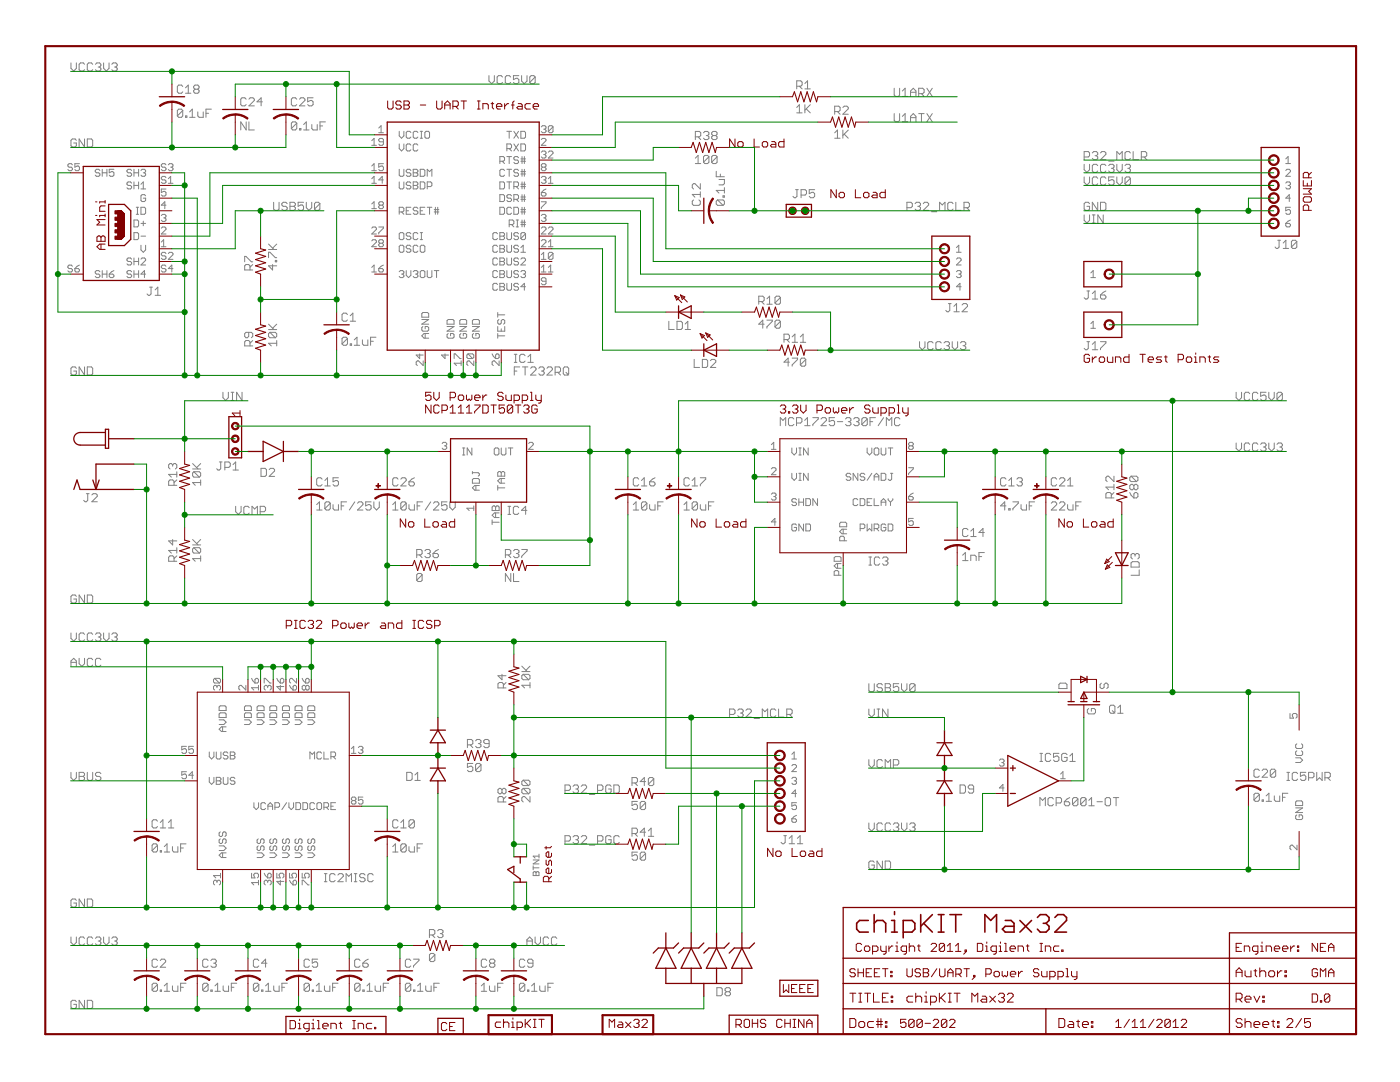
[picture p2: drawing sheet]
<svg xmlns="http://www.w3.org/2000/svg" width="279mm" height="216mm" viewBox="0 0 279 216" stroke-linecap="round" stroke-linejoin="round" font-family="sans-serif">
<g fill="#808080" stroke="#808080" stroke-width=".2">
<path d="M102.6 73.2v1.6z"/>
<path d="M102.6 73.2h1.1z"/>
<path d="M102.6 74h.6z"/>
<path d="M104.8 73.2v1.6z"/>
<path d="M104.3 73.2h1z"/>
<path d="M105.9 74.8h1.1z"/>
<path d="M105.9 74.8l1.1-1z"/>
<path d="M107 73.5v.3z"/>
<path d="M106.7 73.2l.3 .3z"/>
<path d="M106.2 73.2h.5z"/>
<path d="M106.2 73.2l-.3 .3z"/>
<path d="M107.5 73.5l.3-.3z"/>
<path d="M107.8 73.2h.5z"/>
<path d="M108.3 73.2l.3 .3z"/>
<path d="M108.6 73.5v.3z"/>
<path d="M108.6 73.8l-.3 .2z"/>
<path d="M108.1 74h.2z"/>
<path d="M108.3 74l.3 .3z"/>
<path d="M108.6 74.3v.3z"/>
<path d="M108.6 74.6l-.3 .2z"/>
<path d="M107.8 74.8h.5z"/>
<path d="M107.5 74.6l.3 .2z"/>
<path d="M109.2 74.8h1z"/>
<path d="M110.2 73.8l-1 1z"/>
<path d="M110.2 73.5v.3z"/>
<path d="M110 73.2l.2 .3z"/>
<path d="M109.4 73.2h.6z"/>
<path d="M109.4 73.2l-.2 .3z"/>
<path d="M110.8 73.2v1.6z"/>
<path d="M110.8 73.2h.8z"/>
<path d="M111.6 73.2l.3 .3z"/>
<path d="M111.9 73.5v.5z"/>
<path d="M111.6 74.3l.3-.3z"/>
<path d="M110.8 74.3h.8z"/>
<path d="M111.3 74.3l.6 .5z"/>
<path d="M112.4 73.5v1.1z"/>
<path d="M112.7 73.2l-.3 .3z"/>
<path d="M112.7 73.2h.5z"/>
<path d="M113.2 73.2l.3 .3z"/>
<path d="M113.5 73.5v1.1z"/>
<path d="M113.5 74.6l-.3 .2z"/>
<path d="M112.7 74.8h.5z"/>
<path d="M112.4 74.6l.3 .2z"/>
<path d="M112.9 74.3l.6 .5z"/>
<path d="M68.3 67.5v1.1z"/>
<path d="M68.3 67.5l.2-.2z"/>
<path d="M68.5 67.3h.6z"/>
<path d="M69.1 67.3l.2 .2z"/>
<path d="M69.3 67.5v1.1z"/>
<path d="M69.3 68.6l-.2 .3z"/>
<path d="M68.5 68.9h.6z"/>
<path d="M68.3 68.6l.2 .3z"/>
<path d="M68.3 68.6l1-1.1z"/>
<path d="M69.9 68.6v.3z"/>
<path d="M69.9 68.6h.3z"/>
<path d="M70.2 68.6v.3z"/>
<path d="M69.9 68.9h.3z"/>
<path d="M70.7 67.8l.5-.5z"/>
<path d="M71.2 67.3v1.6z"/>
<path d="M70.7 68.9h1.1z"/>
<path d="M72.3 67.8v.8z"/>
<path d="M72.3 68.6l.3 .3z"/>
<path d="M72.6 68.9h.8z"/>
<path d="M73.4 67.8v1.1z"/>
<path d="M74 67.3v1.6z"/>
<path d="M74 67.3h1z"/>
<path d="M74 68.1h.5z"/>
<path d="M159.5 20.9l-.5 .5z"/>
<path d="M159.5 20.9v1.6z"/>
<path d="M159 22.5h1.1z"/>
<path d="M160.6 20.9v1.6z"/>
<path d="M160.6 22l1.1-1.1z"/>
<path d="M160.9 21.7l.8 .8z"/>
<path d="M166.6 26.5l.5-.5z"/>
<path d="M167.1 26v1.6z"/>
<path d="M166.6 27.6h1.1z"/>
<path d="M168.2 26v1.6z"/>
<path d="M168.2 27l1.1-1z"/>
<path d="M168.5 26.8l.8 .8z"/>
<path d="M30.4 196.5v1z"/>
<path d="M30.6 196.2l-.2 .3z"/>
<path d="M30.6 196.2h.6z"/>
<path d="M31.2 196.2l.2 .3z"/>
<path d="M31.4 196.5v1z"/>
<path d="M31.2 197.8l.2-.3z"/>
<path d="M30.6 197.8h.6z"/>
<path d="M30.4 197.5l.2 .3z"/>
<path d="M30.4 197.5l1-1z"/>
<path d="M32 197.5v.3z"/>
<path d="M32 197.5h.2z"/>
<path d="M32.2 197.5v.3z"/>
<path d="M32 197.8h.2z"/>
<path d="M32.8 196.7l.5-.5z"/>
<path d="M33.3 196.2v1.6z"/>
<path d="M32.8 197.8h1.1z"/>
<path d="M34.4 196.7v.8z"/>
<path d="M34.4 197.5l.3 .3z"/>
<path d="M34.7 197.8h.8z"/>
<path d="M35.5 196.7v1.1z"/>
<path d="M36 196.2v1.6z"/>
<path d="M36 196.2h1.1z"/>
<path d="M36 197h.6z"/>
<path d="M40.4 196.5v1z"/>
<path d="M40.4 196.5l.3-.3z"/>
<path d="M40.7 196.2h.6z"/>
<path d="M41.3 196.2l.2 .3z"/>
<path d="M41.5 196.5v1z"/>
<path d="M41.5 197.5l-.2 .3z"/>
<path d="M40.7 197.8h.6z"/>
<path d="M40.4 197.5l.3 .3z"/>
<path d="M41.5 196.5l-1.1 1z"/>
<path d="M42.1 197.5v.3z"/>
<path d="M42.1 197.5h.3z"/>
<path d="M42.4 197.5v.3z"/>
<path d="M42.1 197.8h.3z"/>
<path d="M42.9 196.7l.5-.5z"/>
<path d="M43.4 196.2v1.6z"/>
<path d="M42.9 197.8h1.1z"/>
<path d="M44.5 196.7v.8z"/>
<path d="M44.5 197.5l.3 .3z"/>
<path d="M44.8 197.8h.8z"/>
<path d="M45.6 196.7v1.1z"/>
<path d="M46.2 196.2v1.6z"/>
<path d="M46.2 196.2h1z"/>
<path d="M46.2 197h.5z"/>
<path d="M50.6 196.5v1z"/>
<path d="M50.6 196.5l.2-.3z"/>
<path d="M50.8 196.2h.6z"/>
<path d="M51.4 196.2l.2 .3z"/>
<path d="M51.6 196.5v1z"/>
<path d="M51.4 197.8l.2-.3z"/>
<path d="M50.8 197.8h.6z"/>
<path d="M50.6 197.5l.2 .3z"/>
<path d="M50.6 197.5l1-1z"/>
<path d="M52.2 197.5v.3z"/>
<path d="M52.2 197.5h.3z"/>
<path d="M52.5 197.5v.3z"/>
<path d="M52.2 197.8h.3z"/>
<path d="M53 196.7l.6-.5z"/>
<path d="M53.6 196.2v1.6z"/>
<path d="M53 197.8h1.1z"/>
<path d="M54.6 196.7v.8z"/>
<path d="M54.6 197.5l.3 .3z"/>
<path d="M54.9 197.8h.8z"/>
<path d="M55.7 196.7v1.1z"/>
<path d="M56.3 196.2v1.6z"/>
<path d="M56.3 196.2h1z"/>
<path d="M56.3 197h.5z"/>
<path d="M60.7 196.5v1z"/>
<path d="M60.9 196.2l-.2 .3z"/>
<path d="M60.9 196.2h.6z"/>
<path d="M61.5 196.2l.3 .3z"/>
<path d="M61.8 196.5v1z"/>
<path d="M61.5 197.8l.3-.3z"/>
<path d="M60.9 197.8h.6z"/>
<path d="M60.7 197.5l.2 .3z"/>
<path d="M60.7 197.5l1.1-1z"/>
<path d="M62.3 197.5v.3z"/>
<path d="M62.3 197.5h.3z"/>
<path d="M62.6 197.5v.3z"/>
<path d="M62.3 197.8h.3z"/>
<path d="M63.1 196.7l.6-.5z"/>
<path d="M63.7 196.2v1.6z"/>
<path d="M63.1 197.8h1.1z"/>
<path d="M64.7 196.7v.8z"/>
<path d="M64.7 197.5l.3 .3z"/>
<path d="M65 197.8h.8z"/>
<path d="M65.8 196.7v1.1z"/>
<path d="M66.4 196.2v1.6z"/>
<path d="M66.4 196.2h1.1z"/>
<path d="M66.4 197h.5z"/>
<path d="M70.8 196.5v1z"/>
<path d="M70.8 196.5l.3-.3z"/>
<path d="M71.1 196.2h.5z"/>
<path d="M71.6 196.2l.3 .3z"/>
<path d="M71.9 196.5v1z"/>
<path d="M71.9 197.5l-.3 .3z"/>
<path d="M71.1 197.8h.5z"/>
<path d="M70.8 197.5l.3 .3z"/>
<path d="M70.8 197.5l1.1-1z"/>
<path d="M72.4 197.5v.3z"/>
<path d="M72.4 197.5h.3z"/>
<path d="M72.7 197.5v.3z"/>
<path d="M72.4 197.8h.3z"/>
<path d="M73.2 196.7l.6-.5z"/>
<path d="M73.8 196.2v1.6z"/>
<path d="M73.2 197.8h1.1z"/>
<path d="M74.9 196.7v.8z"/>
<path d="M74.9 197.5l.2 .3z"/>
<path d="M75.1 197.8h.8z"/>
<path d="M75.9 196.7v1.1z"/>
<path d="M76.5 196.2v1.6z"/>
<path d="M76.5 196.2h1.1z"/>
<path d="M76.5 197h.5z"/>
<path d="M80.9 196.5v1z"/>
<path d="M80.9 196.5l.3-.3z"/>
<path d="M81.2 196.2h.5z"/>
<path d="M81.7 196.2l.3 .3z"/>
<path d="M82 196.5v1z"/>
<path d="M81.7 197.8l.3-.3z"/>
<path d="M81.2 197.8h.5z"/>
<path d="M80.9 197.5l.3 .3z"/>
<path d="M80.9 197.5l1.1-1z"/>
<path d="M82.5 197.5v.3z"/>
<path d="M82.5 197.5h.3z"/>
<path d="M82.8 197.5v.3z"/>
<path d="M82.5 197.8h.3z"/>
<path d="M83.3 196.7l.6-.5z"/>
<path d="M83.9 196.2v1.6z"/>
<path d="M83.3 197.8h1.1z"/>
<path d="M85 196.7v.8z"/>
<path d="M85 197.5l.2 .3z"/>
<path d="M85.2 197.8h.8z"/>
<path d="M86 196.7v1.1z"/>
<path d="M86.6 196.2v1.6z"/>
<path d="M86.6 196.2h1.1z"/>
<path d="M86.6 197h.5z"/>
<path d="M96.1 196.7l.5-.5z"/>
<path d="M96.6 196.2v1.6z"/>
<path d="M96.1 197.8h1z"/>
<path d="M97.7 196.7v.8z"/>
<path d="M97.7 197.5l.3 .3z"/>
<path d="M98 197.8h.8z"/>
<path d="M98.8 196.7v1.1z"/>
<path d="M99.3 196.2v1.6z"/>
<path d="M99.3 196.2h1.1z"/>
<path d="M99.3 197h.6z"/>
<path d="M103.7 196.5v1z"/>
<path d="M103.9 196.2l-.2 .3z"/>
<path d="M103.9 196.2h.6z"/>
<path d="M104.5 196.2l.2 .3z"/>
<path d="M104.7 196.5v1z"/>
<path d="M104.5 197.8l.2-.3z"/>
<path d="M103.9 197.8h.6z"/>
<path d="M103.7 197.5l.2 .3z"/>
<path d="M103.7 197.5l1-1z"/>
<path d="M105.3 197.5v.3z"/>
<path d="M105.3 197.5h.2z"/>
<path d="M105.5 197.5v.3z"/>
<path d="M105.3 197.8h.2z"/>
<path d="M106.1 196.7l.5-.5z"/>
<path d="M106.6 196.2v1.6z"/>
<path d="M106.1 197.8h1.1z"/>
<path d="M107.7 196.7v.8z"/>
<path d="M107.7 197.5l.3 .3z"/>
<path d="M108 197.8h.8z"/>
<path d="M108.8 196.7v1.1z"/>
<path d="M109.3 196.2v1.6z"/>
<path d="M109.3 196.2h1.1z"/>
<path d="M109.3 197h.6z"/>
<path d="M85.7 190.5v1.1z"/>
<path d="M85.7 190.5l.3-.3z"/>
<path d="M86 190.2h.5z"/>
<path d="M86.5 190.2l.3 .3z"/>
<path d="M86.8 190.5v1.1z"/>
<path d="M86.5 191.9l.3-.3z"/>
<path d="M86 191.9h.5z"/>
<path d="M85.7 191.6l.3 .3z"/>
<path d="M85.7 191.6l1.1-1.1z"/>
<path d="M104.1 136.7l.6 .6z"/>
<path d="M104.1 136.7h1.7z"/>
<path d="M105.8 136.2v1.1z"/>
<path d="M104.4 135.6h1.1z"/>
<path d="M104.1 135.4l.3 .2z"/>
<path d="M104.1 134.8v.6z"/>
<path d="M104.4 134.6l-.3 .2z"/>
<path d="M104.4 134.6h1.1z"/>
<path d="M105.5 134.6l.3 .2z"/>
<path d="M105.8 134.8v.6z"/>
<path d="M105.5 135.6l.3-.2z"/>
<path d="M104.4 134.6l1.1 1z"/>
<path d="M104.1 134h1.7z"/>
<path d="M104.1 132.9l1.1 1.1z"/>
<path d="M105.8 132.9l-.8 .9z"/>
<path d="M78.9 168.4l-.5 .5z"/>
<path d="M78.9 168.4v1.6z"/>
<path d="M78.4 170h1z"/>
<path d="M80 168.7v1z"/>
<path d="M80 168.7l.3-.3z"/>
<path d="M80.3 168.4h.5z"/>
<path d="M80.8 168.4l.3 .3z"/>
<path d="M81.1 168.7v1z"/>
<path d="M81.1 169.7l-.3 .3z"/>
<path d="M80.3 170h.5z"/>
<path d="M80 169.7l.3 .3z"/>
<path d="M80 169.7l1.1-1z"/>
<path d="M81.6 168.9v.8z"/>
<path d="M81.6 169.7l.3 .3z"/>
<path d="M81.9 170h.8z"/>
<path d="M82.7 168.9v1.1z"/>
<path d="M83.2 168.4v1.6z"/>
<path d="M83.2 168.4h1.1z"/>
<path d="M83.2 169.2h.6z"/>
<path d="M30.4 168.7v1z"/>
<path d="M30.6 168.4l-.2 .3z"/>
<path d="M30.6 168.4h.6z"/>
<path d="M31.2 168.4l.2 .3z"/>
<path d="M31.4 168.7v1z"/>
<path d="M31.4 169.7l-.2 .3z"/>
<path d="M30.6 170h.6z"/>
<path d="M30.4 169.7l.2 .3z"/>
<path d="M30.4 169.7l1-1z"/>
<path d="M32 169.7v.3z"/>
<path d="M32 169.7h.2z"/>
<path d="M32.2 169.7v.3z"/>
<path d="M32 170h.2z"/>
<path d="M32.8 168.9l.5-.5z"/>
<path d="M33.3 168.4v1.6z"/>
<path d="M32.8 170h1.1z"/>
<path d="M34.4 168.9v.8z"/>
<path d="M34.4 169.7l.3 .3z"/>
<path d="M34.7 170h.8z"/>
<path d="M35.5 168.9v1.1z"/>
<path d="M36 168.4v1.6z"/>
<path d="M36 168.4h1.1z"/>
<path d="M36 169.2h.6z"/>
<path d="M105.8 158.9v1.1z"/>
<path d="M104.7 158.9l1.1 1.1z"/>
<path d="M104.4 158.9h.3z"/>
<path d="M104.4 158.9l-.3 .3z"/>
<path d="M104.1 159.2v.5z"/>
<path d="M104.1 159.7l.3 .3z"/>
<path d="M104.4 158.4h1.1z"/>
<path d="M104.1 158.1l.3 .3z"/>
<path d="M104.1 157.6v.5z"/>
<path d="M104.1 157.6l.3-.3z"/>
<path d="M104.4 157.3h1.1z"/>
<path d="M105.5 157.3l.3 .3z"/>
<path d="M105.8 157.6v.5z"/>
<path d="M105.8 158.1l-.3 .3z"/>
<path d="M104.4 157.3l1.1 1.1z"/>
<path d="M104.4 156.8h1.1z"/>
<path d="M104.1 156.5l.3 .3z"/>
<path d="M104.1 156v.5z"/>
<path d="M104.1 156l.3-.3z"/>
<path d="M104.4 155.7h1.1z"/>
<path d="M105.5 155.7l.3 .3z"/>
<path d="M105.8 156v.5z"/>
<path d="M105.8 156.5l-.3 .3z"/>
<path d="M104.4 155.7l1.1 1.1z"/>
<path d="M143.2 41h1.1z"/>
<path d="M142.9 40.7l.3 .3z"/>
<path d="M142.9 40.2v.5z"/>
<path d="M142.9 40.2l.3-.3z"/>
<path d="M143.2 39.9h1.1z"/>
<path d="M144.3 39.9l.3 .3z"/>
<path d="M144.6 40.2v.5z"/>
<path d="M144.6 40.7l-.3 .3z"/>
<path d="M143.2 39.9l1.1 1.1z"/>
<path d="M144.3 39.3h.3z"/>
<path d="M144.3 39.1v.2z"/>
<path d="M144.3 39.1h.3z"/>
<path d="M144.6 39.1v.2z"/>
<path d="M142.9 38l.6 .5z"/>
<path d="M142.9 38h1.7z"/>
<path d="M144.6 37.4v1.1z"/>
<path d="M143.5 36.9h.8z"/>
<path d="M144.3 36.9l.3-.3z"/>
<path d="M144.6 35.8v.8z"/>
<path d="M143.5 35.8h1.1z"/>
<path d="M142.9 35.3h1.7z"/>
<path d="M142.9 34.2v1.1z"/>
<path d="M143.8 34.7v.6z"/>
<path d="M152.2 63.9v1.6z"/>
<path d="M152.2 63.9l-.8 .8z"/>
<path d="M151.4 64.7h1.1z"/>
<path d="M153.1 63.9h1z"/>
<path d="M154.1 63.9v.2z"/>
<path d="M154.1 64.1l-1 1.1z"/>
<path d="M153.1 65.2v.3z"/>
<path d="M154.7 64.1v1.1z"/>
<path d="M154.7 64.1l.2-.2z"/>
<path d="M154.9 63.9h.6z"/>
<path d="M155.5 63.9l.2 .2z"/>
<path d="M155.7 64.1v1.1z"/>
<path d="M155.7 65.2l-.2 .3z"/>
<path d="M154.9 65.5h.6z"/>
<path d="M154.7 65.2l.2 .3z"/>
<path d="M154.7 65.2l1-1.1z"/>
<path d="M157.3 71.5v1.6z"/>
<path d="M156.5 72.3l.8-.8z"/>
<path d="M156.5 72.3h1z"/>
<path d="M158.1 71.5h1.1z"/>
<path d="M159.2 71.5v.2z"/>
<path d="M159.2 71.7l-1.1 1.1z"/>
<path d="M158.1 72.8v.3z"/>
<path d="M159.7 71.7v1.1z"/>
<path d="M159.7 71.7l.3-.2z"/>
<path d="M160 71.5h.5z"/>
<path d="M160.5 71.5l.3 .2z"/>
<path d="M160.8 71.7v1.1z"/>
<path d="M160.5 73.1l.3-.3z"/>
<path d="M160 73.1h.5z"/>
<path d="M159.7 72.8l.3 .3z"/>
<path d="M159.7 72.8l1.1-1.1z"/>
<path d="M155.7 83.3v1.6z"/>
<path d="M155.7 83.3l.6 .6z"/>
<path d="M156.3 83.9l.5-.6z"/>
<path d="M156.8 83.3v1.6z"/>
<path d="M158.2 83.3l.2 .3z"/>
<path d="M157.6 83.3h.6z"/>
<path d="M157.6 83.3l-.2 .3z"/>
<path d="M157.4 83.6v1.1z"/>
<path d="M157.4 84.7l.2 .2z"/>
<path d="M157.6 84.9h.6z"/>
<path d="M158.2 84.9l.2-.2z"/>
<path d="M159 83.3v1.6z"/>
<path d="M159 83.3h.8z"/>
<path d="M159.8 83.3l.2 .3z"/>
<path d="M160 83.6v.5z"/>
<path d="M160 84.1l-.2 .3z"/>
<path d="M159 84.4h.8z"/>
<path d="M160.6 83.9l.5-.6z"/>
<path d="M161.1 83.3v1.6z"/>
<path d="M160.6 84.9h1.1z"/>
<path d="M162.2 83.3h1.1z"/>
<path d="M163.3 83.3v.3z"/>
<path d="M163.3 83.6l-1.1 1.1z"/>
<path d="M162.2 84.7v.2z"/>
<path d="M163.9 84.9h1z"/>
<path d="M163.9 84.9l1-1z"/>
<path d="M164.9 83.6v.3z"/>
<path d="M164.7 83.3l.2 .3z"/>
<path d="M164.1 83.3h.6z"/>
<path d="M163.9 83.6l.2-.3z"/>
<path d="M165.5 83.3h1.1z"/>
<path d="M165.5 83.3v.8z"/>
<path d="M165.5 84.1l.5-.2z"/>
<path d="M166 83.9h.3z"/>
<path d="M166.3 83.9l.3 .2z"/>
<path d="M166.6 84.1v.6z"/>
<path d="M166.6 84.7l-.3 .2z"/>
<path d="M165.8 84.9h.5z"/>
<path d="M165.5 84.7l.3 .2z"/>
<path d="M167.1 84.1h1.1z"/>
<path d="M169 83.3l-.3 .3z"/>
<path d="M169 83.3h.6z"/>
<path d="M169.6 83.3l.2 .3z"/>
<path d="M169.8 83.6v.3z"/>
<path d="M169.8 83.9l-.2 .2z"/>
<path d="M169.3 84.1h.3z"/>
<path d="M169.6 84.1l.2 .3z"/>
<path d="M169.8 84.4v.3z"/>
<path d="M169.8 84.7l-.2 .2z"/>
<path d="M169 84.9h.6z"/>
<path d="M168.7 84.7l.3 .2z"/>
<path d="M170.4 83.6l.2-.3z"/>
<path d="M170.6 83.3h.6z"/>
<path d="M171.2 83.3l.2 .3z"/>
<path d="M171.4 83.6v.3z"/>
<path d="M171.2 84.1l.2-.2z"/>
<path d="M170.9 84.1h.3z"/>
<path d="M171.2 84.1l.2 .3z"/>
<path d="M171.4 84.4v.3z"/>
<path d="M171.2 84.9l.2-.2z"/>
<path d="M170.6 84.9h.6z"/>
<path d="M170.4 84.7l.2 .2z"/>
<path d="M172 83.6v1.1z"/>
<path d="M172 83.6l.3-.3z"/>
<path d="M172.3 83.3h.5z"/>
<path d="M172.8 83.3l.3 .3z"/>
<path d="M173.1 83.6v1.1z"/>
<path d="M172.8 84.9l.3-.2z"/>
<path d="M172.3 84.9h.5z"/>
<path d="M172 84.7l.3 .2z"/>
<path d="M172 84.7l1.1-1.1z"/>
<path d="M173.6 83.3v1.6z"/>
<path d="M173.6 83.3h1.1z"/>
<path d="M173.6 84.1h.6z"/>
<path d="M176.3 83.3l-1 1.6z"/>
<path d="M176.9 83.3v1.6z"/>
<path d="M176.9 83.3l.5 .6z"/>
<path d="M178 83.3l-.6 .6z"/>
<path d="M178 83.3v1.6z"/>
<path d="M179.3 83.3l.3 .3z"/>
<path d="M178.8 83.3h.5z"/>
<path d="M178.5 83.6l.3-.3z"/>
<path d="M178.5 83.6v1.1z"/>
<path d="M178.5 84.7l.3 .2z"/>
<path d="M178.8 84.9h.5z"/>
<path d="M179.3 84.9l.3-.2z"/>
<path d="M200.5 100.1v1.7z"/>
<path d="M199.7 100.9l.8-.8z"/>
<path d="M199.7 100.9h1.1z"/>
<path d="M201.3 101.5v.3z"/>
<path d="M201.3 101.5h.3z"/>
<path d="M201.6 101.5v.3z"/>
<path d="M201.3 101.8h.3z"/>
<path d="M202.1 100.1h1.1z"/>
<path d="M203.2 100.1v.3z"/>
<path d="M203.2 100.4l-1.1 1.1z"/>
<path d="M202.1 101.5v.3z"/>
<path d="M203.8 100.7v.8z"/>
<path d="M203.8 101.5l.2 .3z"/>
<path d="M204 101.8h.9z"/>
<path d="M204.9 100.7v1.1z"/>
<path d="M205.4 100.1v1.7z"/>
<path d="M205.4 100.1h1.1z"/>
<path d="M205.4 100.9h.5z"/>
<path d="M192.1 110.8l.6-.5z"/>
<path d="M192.7 110.3v1.6z"/>
<path d="M192.1 111.9h1.1z"/>
<path d="M193.7 110.8v1.1z"/>
<path d="M193.7 110.8h.8z"/>
<path d="M194.5 110.8l.3 .3z"/>
<path d="M194.8 111.1v.8z"/>
<path d="M195.4 110.3v1.6z"/>
<path d="M195.4 110.3h1z"/>
<path d="M195.4 111.1h.5z"/>
<path d="M225.5 98.3l.2 .5z"/>
<path d="M225.7 98.8l.6 .6z"/>
<path d="M226.3 99.4h.5z"/>
<path d="M226.8 99.4l.3-.3z"/>
<path d="M227.1 98.6v.5z"/>
<path d="M226.8 98.3l.3 .3z"/>
<path d="M226.5 98.3h.3z"/>
<path d="M226.5 98.3l-.2 .3z"/>
<path d="M226.3 98.6v.8z"/>
<path d="M225.5 97.5l.2 .2z"/>
<path d="M225.5 96.9v.6z"/>
<path d="M225.5 96.9l.2-.3z"/>
<path d="M225.7 96.6h.3z"/>
<path d="M226 96.6l.3 .3z"/>
<path d="M226.5 96.6l-.2 .3z"/>
<path d="M226.5 96.6h.3z"/>
<path d="M226.8 96.6l.3 .3z"/>
<path d="M227.1 96.9v.6z"/>
<path d="M227.1 97.5l-.3 .2z"/>
<path d="M226.5 97.7h.3z"/>
<path d="M226.3 97.5l.2 .2z"/>
<path d="M226.3 97.5l-.3 .2z"/>
<path d="M225.7 97.7h.3z"/>
<path d="M226.3 96.9v.6z"/>
<path d="M225.7 96.1h1.1z"/>
<path d="M225.5 95.8l.2 .3z"/>
<path d="M225.5 95.3v.5z"/>
<path d="M225.5 95.3l.2-.3z"/>
<path d="M225.7 95h1.1z"/>
<path d="M226.8 95l.3 .3z"/>
<path d="M227.1 95.3v.5z"/>
<path d="M226.8 96.1l.3-.3z"/>
<path d="M225.7 95l1.1 1.1z"/>
<path d="M63.2 100.7l.6-.6z"/>
<path d="M63.8 100.1v1.7z"/>
<path d="M63.2 101.8h1.1z"/>
<path d="M64.8 100.4v1.1z"/>
<path d="M65.1 100.1l-.3 .3z"/>
<path d="M65.1 100.1h.5z"/>
<path d="M65.6 100.1l.3 .3z"/>
<path d="M65.9 100.4v1.1z"/>
<path d="M65.9 101.5l-.3 .3z"/>
<path d="M65.1 101.8h.5z"/>
<path d="M64.8 101.5l.3 .3z"/>
<path d="M64.8 101.5l1.1-1.1z"/>
<path d="M66.5 100.7v.8z"/>
<path d="M66.5 101.5l.2 .3z"/>
<path d="M66.7 101.8h.8z"/>
<path d="M67.5 100.7v1.1z"/>
<path d="M68.1 100.1v1.7z"/>
<path d="M68.1 100.1h1.1z"/>
<path d="M68.1 100.9h.5z"/>
<path d="M70.8 100.1l-1.1 1.7z"/>
<path d="M71.4 101.8h1z"/>
<path d="M71.4 101.8l1-1.1z"/>
<path d="M72.4 100.4v.3z"/>
<path d="M72.2 100.1l.2 .3z"/>
<path d="M71.6 100.1h.6z"/>
<path d="M71.6 100.1l-.2 .3z"/>
<path d="M73 100.1h1.1z"/>
<path d="M73 100.1v.8z"/>
<path d="M73 100.9l.5-.2z"/>
<path d="M73.5 100.7h.3z"/>
<path d="M73.8 100.7l.3 .2z"/>
<path d="M74.1 100.9v.6z"/>
<path d="M74.1 101.5l-.3 .3z"/>
<path d="M73.3 101.8h.5z"/>
<path d="M73 101.5l.3 .3z"/>
<path d="M74.6 100.1v1.1z"/>
<path d="M74.6 101.2l.5 .6z"/>
<path d="M75.1 101.8l.6-.6z"/>
<path d="M75.7 100.1v1.1z"/>
<path d="M126.4 100.7l.5-.6z"/>
<path d="M126.9 100.1v1.7z"/>
<path d="M126.4 101.8h1.1z"/>
<path d="M128 100.4v1.1z"/>
<path d="M128 100.4l.3-.3z"/>
<path d="M128.3 100.1h.5z"/>
<path d="M128.8 100.1l.3 .3z"/>
<path d="M129.1 100.4v1.1z"/>
<path d="M129.1 101.5l-.3 .3z"/>
<path d="M128.3 101.8h.5z"/>
<path d="M128 101.5l.3 .3z"/>
<path d="M128 101.5l1.1-1.1z"/>
<path d="M129.6 100.7v.8z"/>
<path d="M129.6 101.5l.3 .3z"/>
<path d="M129.9 101.8h.8z"/>
<path d="M130.7 100.7v1.1z"/>
<path d="M131.3 100.1v1.7z"/>
<path d="M131.3 100.1h1.1z"/>
<path d="M131.3 100.9h.5z"/>
<path d="M136.5 100.7l.6-.6z"/>
<path d="M137.1 100.1v1.7z"/>
<path d="M136.5 101.8h1.1z"/>
<path d="M138.1 100.4v1.1z"/>
<path d="M138.1 100.4l.3-.3z"/>
<path d="M138.4 100.1h.5z"/>
<path d="M138.9 100.1l.3 .3z"/>
<path d="M139.2 100.4v1.1z"/>
<path d="M139.2 101.5l-.3 .3z"/>
<path d="M138.4 101.8h.5z"/>
<path d="M138.1 101.5l.3 .3z"/>
<path d="M138.1 101.5l1.1-1.1z"/>
<path d="M139.8 100.7v.8z"/>
<path d="M139.8 101.5l.2 .3z"/>
<path d="M140 101.8h.8z"/>
<path d="M140.8 100.7v1.1z"/>
<path d="M141.4 100.1v1.7z"/>
<path d="M141.4 100.1h1.1z"/>
<path d="M141.4 100.9h.5z"/>
<path d="M35.4 22.1v1z"/>
<path d="M35.7 21.8l-.3 .3z"/>
<path d="M35.7 21.8h.5z"/>
<path d="M36.2 21.8l.3 .3z"/>
<path d="M36.5 22.1v1z"/>
<path d="M36.5 23.1l-.3 .3z"/>
<path d="M35.7 23.4h.5z"/>
<path d="M35.4 23.1l.3 .3z"/>
<path d="M36.5 22.1l-1.1 1z"/>
<path d="M37 23.1v.3z"/>
<path d="M37 23.1h.3z"/>
<path d="M37.3 23.1v.3z"/>
<path d="M37 23.4h.3z"/>
<path d="M38.4 21.8l-.6 .5z"/>
<path d="M38.4 21.8v1.6z"/>
<path d="M37.8 23.4h1.1z"/>
<path d="M39.5 22.3v.8z"/>
<path d="M39.5 23.1l.3 .3z"/>
<path d="M39.8 23.4h.8z"/>
<path d="M40.6 22.3v1.1z"/>
<path d="M41.1 21.8v1.6z"/>
<path d="M41.1 21.8h1.1z"/>
<path d="M41.1 22.6h.5z"/>
<path d="M207.5 159.2v1.6z"/>
<path d="M207.5 159.2l.6 .5z"/>
<path d="M208.1 159.7l.5-.5z"/>
<path d="M208.6 159.2v1.6z"/>
<path d="M210 159.2l.2 .2z"/>
<path d="M209.4 159.2h.6z"/>
<path d="M209.4 159.2l-.3 .2z"/>
<path d="M209.1 159.4v1.1z"/>
<path d="M209.1 160.5l.3 .3z"/>
<path d="M209.4 160.8h.6z"/>
<path d="M210.2 160.5l-.2 .3z"/>
<path d="M210.8 159.2v1.6z"/>
<path d="M210.8 159.2h.8z"/>
<path d="M211.6 159.2l.3 .2z"/>
<path d="M211.9 159.4v.6z"/>
<path d="M211.9 160l-.3 .2z"/>
<path d="M210.8 160.2h.8z"/>
<path d="M213 159.4l.5-.2z"/>
<path d="M213 159.4l-.6 .6z"/>
<path d="M212.4 160v.5z"/>
<path d="M212.4 160.5l.3 .3z"/>
<path d="M212.7 160.8h.5z"/>
<path d="M213.5 160.5l-.3 .3z"/>
<path d="M213.5 160.2v.3z"/>
<path d="M213.2 160l.3 .2z"/>
<path d="M212.4 160h.8z"/>
<path d="M214 159.4v1.1z"/>
<path d="M214 159.4l.3-.2z"/>
<path d="M214.3 159.2h.6z"/>
<path d="M214.9 159.2l.2 .2z"/>
<path d="M215.1 159.4v1.1z"/>
<path d="M215.1 160.5l-.2 .3z"/>
<path d="M214.3 160.8h.6z"/>
<path d="M214 160.5l.3 .3z"/>
<path d="M214 160.5l1.1-1.1z"/>
<path d="M215.7 159.4v1.1z"/>
<path d="M215.7 159.4l.2-.2z"/>
<path d="M215.9 159.2h.6z"/>
<path d="M216.5 159.2l.2 .2z"/>
<path d="M216.7 159.4v1.1z"/>
<path d="M216.7 160.5l-.2 .3z"/>
<path d="M215.9 160.8h.6z"/>
<path d="M215.7 160.5l.2 .3z"/>
<path d="M215.7 160.5l1-1.1z"/>
<path d="M217.3 159.7l.5-.5z"/>
<path d="M217.8 159.2v1.6z"/>
<path d="M217.3 160.8h1.1z"/>
<path d="M218.9 160h1.1z"/>
<path d="M220.8 159.2h.6z"/>
<path d="M220.8 159.2l-.2 .2z"/>
<path d="M220.6 159.4v1.1z"/>
<path d="M220.6 160.5l.2 .3z"/>
<path d="M220.8 160.8h.6z"/>
<path d="M221.4 160.8l.2-.3z"/>
<path d="M221.6 159.4v1.1z"/>
<path d="M221.4 159.2l.2 .2z"/>
<path d="M222.7 159.2v1.6z"/>
<path d="M222.2 159.2h1.1z"/>
<path d="M250.3 158.5v1.1z"/>
<path d="M250.3 158.5l.2-.2z"/>
<path d="M250.5 158.3h.6z"/>
<path d="M251.1 158.3l.2 .2z"/>
<path d="M251.3 158.5v1.1z"/>
<path d="M251.3 159.6l-.2 .3z"/>
<path d="M250.5 159.9h.6z"/>
<path d="M250.3 159.6l.2 .3z"/>
<path d="M250.3 159.6l1-1.1z"/>
<path d="M251.9 159.6v.3z"/>
<path d="M251.9 159.6h.2z"/>
<path d="M252.1 159.6v.3z"/>
<path d="M251.9 159.9h.2z"/>
<path d="M252.7 158.8l.5-.5z"/>
<path d="M253.2 158.3v1.6z"/>
<path d="M252.7 159.9h1.1z"/>
<path d="M254.3 158.8v.8z"/>
<path d="M254.3 159.6l.3 .3z"/>
<path d="M254.6 159.9h.8z"/>
<path d="M255.4 158.8v1.1z"/>
<path d="M255.9 158.3v1.6z"/>
<path d="M255.9 158.3h1.1z"/>
<path d="M255.9 159.1h.6z"/>
<path d="M38.4 96.3l.6 .5z"/>
<path d="M38.4 96.3h1.6z"/>
<path d="M40 95.8v1z"/>
<path d="M38.7 95.2h1.1z"/>
<path d="M38.4 94.9l.3 .3z"/>
<path d="M38.4 94.4v.5z"/>
<path d="M38.7 94.1l-.3 .3z"/>
<path d="M38.7 94.1h1.1z"/>
<path d="M39.8 94.1l.2 .3z"/>
<path d="M40 94.4v.5z"/>
<path d="M40 94.9l-.2 .3z"/>
<path d="M38.7 94.1l1.1 1.1z"/>
<path d="M38.4 93.6h1.6z"/>
<path d="M38.4 92.5l1.1 1.1z"/>
<path d="M39.2 93.3l.8-.8z"/>
<path d="M38.4 111.5l.6 .5z"/>
<path d="M38.4 111.5h1.6z"/>
<path d="M40 110.9v1.1z"/>
<path d="M38.7 110.4h1.1z"/>
<path d="M38.4 110.1l.3 .3z"/>
<path d="M38.4 109.6v.5z"/>
<path d="M38.7 109.3l-.3 .3z"/>
<path d="M38.7 109.3h1.1z"/>
<path d="M39.8 109.3l.2 .3z"/>
<path d="M40 109.6v.5z"/>
<path d="M39.8 110.4l.2-.3z"/>
<path d="M38.7 109.3l1.1 1.1z"/>
<path d="M38.4 108.7h1.6z"/>
<path d="M38.4 107.7l1.1 1z"/>
<path d="M40 107.7l-.8 .8z"/>
<path d="M209.8 101.8h1.1z"/>
<path d="M209.8 101.8l1.1-1.1z"/>
<path d="M210.9 100.4v.3z"/>
<path d="M210.6 100.1l.3 .3z"/>
<path d="M210.1 100.1h.5z"/>
<path d="M210.1 100.1l-.3 .3z"/>
<path d="M211.4 101.8h1.1z"/>
<path d="M212.5 100.7l-1.1 1.1z"/>
<path d="M212.5 100.4v.3z"/>
<path d="M212.2 100.1l.3 .3z"/>
<path d="M211.7 100.1h.5z"/>
<path d="M211.7 100.1l-.3 .3z"/>
<path d="M213.1 100.7v.8z"/>
<path d="M213.1 101.5l.2 .3z"/>
<path d="M213.3 101.8h.8z"/>
<path d="M214.1 100.7v1.1z"/>
<path d="M214.7 100.1v1.7z"/>
<path d="M214.7 100.1h1.1z"/>
<path d="M214.7 100.9h.5z"/>
<path d="M48 24.3v1.6z"/>
<path d="M48 24.3l1.1 1.6z"/>
<path d="M49.1 24.3v1.6z"/>
<path d="M49.7 24.3v1.6z"/>
<path d="M49.7 25.9h1.1z"/>
<path d="M58.1 24.6v1.1z"/>
<path d="M58.1 24.6l.3-.3z"/>
<path d="M58.4 24.3h.5z"/>
<path d="M58.9 24.3l.3 .3z"/>
<path d="M59.2 24.6v1.1z"/>
<path d="M59.2 25.7l-.3 .2z"/>
<path d="M58.4 25.9h.5z"/>
<path d="M58.1 25.7l.3 .2z"/>
<path d="M58.1 25.7l1.1-1.1z"/>
<path d="M59.8 25.7v.2z"/>
<path d="M59.8 25.7h.2z"/>
<path d="M60 25.7v.2z"/>
<path d="M59.8 25.9h.2z"/>
<path d="M60.6 24.8l.5-.5z"/>
<path d="M61.1 24.3v1.6z"/>
<path d="M60.6 25.9h1.1z"/>
<path d="M62.2 24.8v.9z"/>
<path d="M62.2 25.7l.3 .2z"/>
<path d="M62.5 25.9h.8z"/>
<path d="M63.3 24.8v1.1z"/>
<path d="M63.9 24.3v1.6z"/>
<path d="M63.9 24.3h1z"/>
<path d="M63.9 25.1h.5z"/>
<path d="M78.9 100.1l-.5 .6z"/>
<path d="M78.9 100.1v1.7z"/>
<path d="M78.4 101.8h1z"/>
<path d="M80 100.4v1.1z"/>
<path d="M80 100.4l.3-.3z"/>
<path d="M80.3 100.1h.5z"/>
<path d="M80.8 100.1l.3 .3z"/>
<path d="M81.1 100.4v1.1z"/>
<path d="M81.1 101.5l-.3 .3z"/>
<path d="M80.3 101.8h.5z"/>
<path d="M80 101.5l.3 .3z"/>
<path d="M80 101.5l1.1-1.1z"/>
<path d="M81.6 100.7v.8z"/>
<path d="M81.6 101.5l.3 .3z"/>
<path d="M81.9 101.8h.8z"/>
<path d="M82.7 100.7v1.1z"/>
<path d="M83.2 100.1v1.7z"/>
<path d="M83.2 100.1h1.1z"/>
<path d="M83.2 100.9h.6z"/>
<path d="M86 100.1l-1.1 1.7z"/>
<path d="M86.5 101.8h1.1z"/>
<path d="M86.5 101.8l1.1-1.1z"/>
<path d="M87.6 100.4v.3z"/>
<path d="M87.3 100.1l.3 .3z"/>
<path d="M86.8 100.1h.5z"/>
<path d="M86.8 100.1l-.3 .3z"/>
<path d="M88.1 100.1h1.1z"/>
<path d="M88.1 100.1v.8z"/>
<path d="M88.1 100.9l.6-.2z"/>
<path d="M88.7 100.7h.3z"/>
<path d="M89 100.7l.2 .2z"/>
<path d="M89.2 100.9v.6z"/>
<path d="M89.2 101.5l-.2 .3z"/>
<path d="M88.4 101.8h.6z"/>
<path d="M88.1 101.5l.3 .3z"/>
<path d="M89.8 100.1v1.1z"/>
<path d="M89.8 101.2l.5 .6z"/>
<path d="M90.8 101.2l-.5 .6z"/>
<path d="M90.8 100.1v1.1z"/>
<path d="M53.6 53h1.6z"/>
<path d="M53.6 53l.8 .9z"/>
<path d="M54.4 52.8v1.1z"/>
<path d="M54.9 52.2h.3z"/>
<path d="M54.9 52v.2z"/>
<path d="M54.9 52h.3z"/>
<path d="M55.2 52v.2z"/>
<path d="M53.6 50.3v1.1z"/>
<path d="M53.6 50.3h.3z"/>
<path d="M53.9 50.3l1 1.1z"/>
<path d="M54.9 51.4h.3z"/>
<path d="M53.6 49.8h1.6z"/>
<path d="M53.6 48.7l1.1 1.1z"/>
<path d="M54.4 49.5l.8-.8z"/>
<path d="M53.6 68.5l.5 .5z"/>
<path d="M53.6 68.5h1.6z"/>
<path d="M55.2 67.9v1.1z"/>
<path d="M53.9 67.4h1z"/>
<path d="M53.6 67.1l.3 .3z"/>
<path d="M53.6 66.6v.5z"/>
<path d="M53.6 66.6l.3-.3z"/>
<path d="M53.9 66.3h1z"/>
<path d="M54.9 66.3l.3 .3z"/>
<path d="M55.2 66.6v.5z"/>
<path d="M55.2 67.1l-.3 .3z"/>
<path d="M53.9 66.3l1 1.1z"/>
<path d="M53.6 65.8h1.6z"/>
<path d="M53.6 64.7l1.1 1.1z"/>
<path d="M54.4 65.5l.8-.8z"/>
<path d="M83.2 114.7v1.1z"/>
<path d="M83.2 114.7l.2-.3z"/>
<path d="M83.4 114.4h.6z"/>
<path d="M84 114.4l.2 .3z"/>
<path d="M84.2 114.7v1.1z"/>
<path d="M84.2 115.8l-.2 .2z"/>
<path d="M83.4 116h.6z"/>
<path d="M83.2 115.8l.2 .2z"/>
<path d="M83.2 115.8l1-1.1z"/>
<path d="M100.9 114.4v1.6z"/>
<path d="M100.9 114.4l1 1.6z"/>
<path d="M101.9 114.4v1.6z"/>
<path d="M102.5 114.4v1.6z"/>
<path d="M102.5 116h1.1z"/>
<path d="M139.3 31l-.5 .6z"/>
<path d="M139.3 31v1.6z"/>
<path d="M138.8 32.6h1z"/>
<path d="M140.4 31.3v1.1z"/>
<path d="M140.4 31.3l.3-.3z"/>
<path d="M140.7 31h.5z"/>
<path d="M141.2 31l.3 .3z"/>
<path d="M141.5 31.3v1.1z"/>
<path d="M141.5 32.4l-.3 .2z"/>
<path d="M140.7 32.6h.5z"/>
<path d="M140.4 32.4l.3 .2z"/>
<path d="M140.4 32.4l1.1-1.1z"/>
<path d="M142 31.3v1.1z"/>
<path d="M142 31.3l.3-.3z"/>
<path d="M142.3 31h.6z"/>
<path d="M142.9 31l.2 .3z"/>
<path d="M143.1 31.3v1.1z"/>
<path d="M143.1 32.4l-.2 .2z"/>
<path d="M142.3 32.6h.6z"/>
<path d="M142 32.4l.3 .2z"/>
<path d="M142 32.4l1.1-1.1z"/>
<path d="M93.3 152.3h1.1z"/>
<path d="M93.3 152.3v.8z"/>
<path d="M93.3 153.1l.5-.2z"/>
<path d="M93.8 152.9h.3z"/>
<path d="M94.1 152.9l.3 .2z"/>
<path d="M94.4 153.1v.6z"/>
<path d="M94.4 153.7l-.3 .3z"/>
<path d="M93.6 154h.5z"/>
<path d="M93.3 153.7l.3 .3z"/>
<path d="M94.9 152.6v1.1z"/>
<path d="M94.9 152.6l.3-.3z"/>
<path d="M95.2 152.3h.5z"/>
<path d="M95.7 152.3l.3 .3z"/>
<path d="M96 152.6v1.1z"/>
<path d="M96 153.7l-.3 .3z"/>
<path d="M95.2 154h.5z"/>
<path d="M94.9 153.7l.3 .3z"/>
<path d="M94.9 153.7l1.1-1.1z"/>
<path d="M126.1 159.9h1.1z"/>
<path d="M126.1 159.9v.8z"/>
<path d="M126.1 160.7l.6-.2z"/>
<path d="M126.7 160.5h.3z"/>
<path d="M127 160.5l.2 .2z"/>
<path d="M127.2 160.7v.6z"/>
<path d="M127.2 161.3l-.2 .2z"/>
<path d="M126.4 161.5h.6z"/>
<path d="M126.1 161.3l.3 .2z"/>
<path d="M127.8 160.2v1.1z"/>
<path d="M128 159.9l-.2 .3z"/>
<path d="M128 159.9h.6z"/>
<path d="M128.6 159.9l.2 .3z"/>
<path d="M128.8 160.2v1.1z"/>
<path d="M128.8 161.3l-.2 .2z"/>
<path d="M128 161.5h.6z"/>
<path d="M127.8 161.3l.2 .2z"/>
<path d="M127.8 161.3l1-1.1z"/>
<path d="M126.1 170h1.1z"/>
<path d="M126.1 170v.8z"/>
<path d="M126.1 170.8l.6-.2z"/>
<path d="M126.7 170.6h.3z"/>
<path d="M127 170.6l.2 .2z"/>
<path d="M127.2 170.8v.6z"/>
<path d="M127.2 171.4l-.2 .2z"/>
<path d="M126.4 171.6h.6z"/>
<path d="M126.1 171.4l.3 .2z"/>
<path d="M127.8 170.3v1.1z"/>
<path d="M128 170l-.2 .3z"/>
<path d="M128 170h.6z"/>
<path d="M128.6 170l.2 .3z"/>
<path d="M128.8 170.3v1.1z"/>
<path d="M128.8 171.4l-.2 .2z"/>
<path d="M128 171.6h.6z"/>
<path d="M127.8 171.4l.2 .2z"/>
<path d="M127.8 171.4l1-1.1z"/>
<path d="M79.7 26.2v.9z"/>
<path d="M79.7 27.1l.4 .5z"/>
<path d="M80.1 27.6l.5-.5z"/>
<path d="M80.6 26.2v.9z"/>
<path d="M81.8 26.2l.2 .2z"/>
<path d="M81.3 26.2h.5z"/>
<path d="M81.3 26.2l-.2 .2z"/>
<path d="M81.1 26.4v.9z"/>
<path d="M81.1 27.3l.2 .3z"/>
<path d="M81.3 27.6h.5z"/>
<path d="M81.8 27.6l.2-.3z"/>
<path d="M83.2 26.2l.2 .2z"/>
<path d="M82.7 26.2h.5z"/>
<path d="M82.7 26.2l-.2 .2z"/>
<path d="M82.5 26.4v.9z"/>
<path d="M82.5 27.3l.2 .3z"/>
<path d="M82.7 27.6h.5z"/>
<path d="M83.2 27.6l.2-.3z"/>
<path d="M83.9 27.6h.4z"/>
<path d="M84.1 26.2v1.4z"/>
<path d="M83.9 26.2h.4z"/>
<path d="M85 26.2h.5z"/>
<path d="M85 26.2l-.2 .2z"/>
<path d="M84.8 26.4v.9z"/>
<path d="M84.8 27.3l.2 .3z"/>
<path d="M85 27.6h.5z"/>
<path d="M85.5 27.6l.2-.3z"/>
<path d="M85.7 26.4v.9z"/>
<path d="M85.5 26.2l.2 .2z"/>
<path d="M75.6 25.5l.5-.4z"/>
<path d="M76.1 25.1v1.4z"/>
<path d="M75.6 26.5h.9z"/>
<path d="M79.7 28.7v1z"/>
<path d="M79.7 29.7l.4 .4z"/>
<path d="M80.1 30.1l.5-.4z"/>
<path d="M80.6 28.7v1z"/>
<path d="M81.8 28.7l.2 .3z"/>
<path d="M81.3 28.7h.5z"/>
<path d="M81.3 28.7l-.2 .3z"/>
<path d="M81.1 29v.9z"/>
<path d="M81.1 29.9l.2 .2z"/>
<path d="M81.3 30.1h.5z"/>
<path d="M81.8 30.1l.2-.2z"/>
<path d="M83.2 28.7l.2 .3z"/>
<path d="M82.7 28.7h.5z"/>
<path d="M82.7 28.7l-.2 .3z"/>
<path d="M82.5 29v.9z"/>
<path d="M82.5 29.9l.2 .2z"/>
<path d="M82.7 30.1h.5z"/>
<path d="M83.2 30.1l.2-.2z"/>
<path d="M74.2 28.1l.5-.5z"/>
<path d="M74.7 27.6v1.4z"/>
<path d="M74.2 29h.9z"/>
<path d="M75.6 28.8l.2 .2z"/>
<path d="M75.8 29h.5z"/>
<path d="M76.3 29l.2-.2z"/>
<path d="M76.5 27.8v1z"/>
<path d="M76.3 27.6l.2 .2z"/>
<path d="M75.8 27.6h.5z"/>
<path d="M75.6 27.8l.2-.2z"/>
<path d="M75.6 27.8v.3z"/>
<path d="M75.6 28.1l.2 .2z"/>
<path d="M75.8 28.3h.7z"/>
<path d="M79.7 33.8v1.1z"/>
<path d="M79.7 34.9l.2 .3z"/>
<path d="M79.9 35.2h.5z"/>
<path d="M80.4 35.2l.2-.3z"/>
<path d="M80.6 33.8v1.1z"/>
<path d="M81.8 33.8l.2 .2z"/>
<path d="M81.3 33.8h.5z"/>
<path d="M81.3 33.8l-.2 .2z"/>
<path d="M81.1 34v.2z"/>
<path d="M81.1 34.2l.2 .3z"/>
<path d="M81.3 34.5h.5z"/>
<path d="M81.8 34.5l.2 .2z"/>
<path d="M82 34.7v.2z"/>
<path d="M82 34.9l-.2 .3z"/>
<path d="M81.3 35.2h.5z"/>
<path d="M81.1 34.9l.2 .3z"/>
<path d="M82.5 33.8v1.4z"/>
<path d="M82.5 33.8h.7z"/>
<path d="M83.2 33.8l.2 .2z"/>
<path d="M83.4 34v.2z"/>
<path d="M83.4 34.2l-.2 .3z"/>
<path d="M83.2 34.5l.2 .2z"/>
<path d="M83.4 34.7v.2z"/>
<path d="M83.4 34.9l-.2 .3z"/>
<path d="M82.5 35.2h.7z"/>
<path d="M82.5 34.5h.7z"/>
<path d="M83.9 33.8v1.4z"/>
<path d="M83.9 35.2h.7z"/>
<path d="M84.6 35.2l.2-.3z"/>
<path d="M84.8 34v.9z"/>
<path d="M84.6 33.8l.2 .2z"/>
<path d="M83.9 33.8h.7z"/>
<path d="M85.3 33.8v1.4z"/>
<path d="M85.3 33.8l.4 .4z"/>
<path d="M85.7 34.2l.5-.4z"/>
<path d="M86.2 33.8v1.4z"/>
<path d="M74.2 33.1l.5-.4z"/>
<path d="M74.7 32.7v1.4z"/>
<path d="M74.2 34.1h.9z"/>
<path d="M75.6 32.7h.9z"/>
<path d="M75.6 32.7v.7z"/>
<path d="M75.6 33.4l.5-.3z"/>
<path d="M76.1 33.1h.2z"/>
<path d="M76.3 33.1l.2 .3z"/>
<path d="M76.5 33.4v.4z"/>
<path d="M76.5 33.8l-.2 .3z"/>
<path d="M75.8 34.1h.5z"/>
<path d="M75.6 33.8l.2 .3z"/>
<path d="M79.7 36.3v1.2z"/>
<path d="M79.7 37.5l.2 .2z"/>
<path d="M79.9 37.7h.5z"/>
<path d="M80.4 37.7l.2-.2z"/>
<path d="M80.6 36.3v1.2z"/>
<path d="M81.8 36.3l.2 .2z"/>
<path d="M81.3 36.3h.5z"/>
<path d="M81.3 36.3l-.2 .2z"/>
<path d="M81.1 36.5v.3z"/>
<path d="M81.1 36.8l.2 .2z"/>
<path d="M81.3 37h.5z"/>
<path d="M81.8 37l.2 .2z"/>
<path d="M82 37.2v.3z"/>
<path d="M82 37.5l-.2 .2z"/>
<path d="M81.3 37.7h.5z"/>
<path d="M81.1 37.5l.2 .2z"/>
<path d="M82.5 36.3v1.4z"/>
<path d="M82.5 36.3h.7z"/>
<path d="M83.2 36.3l.2 .2z"/>
<path d="M83.4 36.5v.3z"/>
<path d="M83.4 36.8l-.2 .2z"/>
<path d="M83.2 37l.2 .2z"/>
<path d="M83.4 37.2v.3z"/>
<path d="M83.4 37.5l-.2 .2z"/>
<path d="M82.5 37.7h.7z"/>
<path d="M82.5 37h.7z"/>
<path d="M83.9 36.3v1.4z"/>
<path d="M83.9 37.7h.7z"/>
<path d="M84.6 37.7l.2-.2z"/>
<path d="M84.8 36.5v1z"/>
<path d="M84.6 36.3l.2 .2z"/>
<path d="M83.9 36.3h.7z"/>
<path d="M85.3 36.3v1.4z"/>
<path d="M85.3 36.3h.7z"/>
<path d="M86 36.3l.2 .2z"/>
<path d="M86.2 36.5v.5z"/>
<path d="M86.2 37l-.2 .2z"/>
<path d="M85.3 37.2h.7z"/>
<path d="M74.2 35.7l.5-.5z"/>
<path d="M74.7 35.2v1.4z"/>
<path d="M74.2 36.6h.9z"/>
<path d="M76.3 35.2v1.4z"/>
<path d="M76.3 35.2l-.7 .7z"/>
<path d="M75.6 35.9h.9z"/>
<path d="M79.7 41.4v1.4z"/>
<path d="M79.7 41.4h.7z"/>
<path d="M80.4 41.4l.2 .2z"/>
<path d="M80.6 41.6v.5z"/>
<path d="M80.6 42.1l-.2 .2z"/>
<path d="M79.7 42.3h.7z"/>
<path d="M80.1 42.3l.5 .5z"/>
<path d="M81.1 41.4h.9z"/>
<path d="M81.1 41.4v1.4z"/>
<path d="M81.1 42.8h.9z"/>
<path d="M81.1 42.1h.4z"/>
<path d="M83.2 41.4l.2 .2z"/>
<path d="M82.7 41.4h.5z"/>
<path d="M82.7 41.4l-.2 .2z"/>
<path d="M82.5 41.6v.2z"/>
<path d="M82.5 41.8l.2 .3z"/>
<path d="M82.7 42.1h.5z"/>
<path d="M83.2 42.1l.2 .2z"/>
<path d="M83.4 42.3v.2z"/>
<path d="M83.4 42.5l-.2 .3z"/>
<path d="M82.7 42.8h.5z"/>
<path d="M82.5 42.5l.2 .3z"/>
<path d="M83.9 41.4h.9z"/>
<path d="M83.9 41.4v1.4z"/>
<path d="M83.9 42.8h.9z"/>
<path d="M83.9 42.1h.4z"/>
<path d="M85.7 41.4v1.4z"/>
<path d="M85.3 41.4h.9z"/>
<path d="M86.9 41.4v1.4z"/>
<path d="M87.4 41.4v1.4z"/>
<path d="M86.7 41.8h.7z"/>
<path d="M87.4 41.8h.2z"/>
<path d="M86.7 42.3h.9z"/>
<path d="M74.2 40.7l.5-.4z"/>
<path d="M74.7 40.3v1.3z"/>
<path d="M74.2 41.6h.9z"/>
<path d="M75.6 40.5l.2-.2z"/>
<path d="M75.8 40.3h.5z"/>
<path d="M76.3 40.3l.2 .2z"/>
<path d="M76.5 40.5v.2z"/>
<path d="M76.5 40.7l-.2 .2z"/>
<path d="M76.3 40.9l.2 .3z"/>
<path d="M76.5 41.2v.2z"/>
<path d="M76.5 41.4l-.2 .2z"/>
<path d="M75.8 41.6h.5z"/>
<path d="M75.6 41.4l.2 .2z"/>
<path d="M75.6 41.2v.2z"/>
<path d="M75.6 41.2l.2-.3z"/>
<path d="M75.6 40.7l.2 .2z"/>
<path d="M75.6 40.5v.2z"/>
<path d="M75.8 40.9h.5z"/>
<path d="M79.9 46.4h.5z"/>
<path d="M79.9 46.4l-.2 .3z"/>
<path d="M79.7 46.7v.9z"/>
<path d="M79.7 47.6l.2 .2z"/>
<path d="M79.9 47.8h.5z"/>
<path d="M80.4 47.8l.2-.2z"/>
<path d="M80.6 46.7v.9z"/>
<path d="M80.4 46.4l.2 .3z"/>
<path d="M81.8 46.4l.2 .3z"/>
<path d="M81.3 46.4h.5z"/>
<path d="M81.3 46.4l-.2 .3z"/>
<path d="M81.1 46.7v.2z"/>
<path d="M81.1 46.9l.2 .2z"/>
<path d="M81.3 47.1h.5z"/>
<path d="M81.8 47.1l.2 .2z"/>
<path d="M82 47.3v.3z"/>
<path d="M82 47.6l-.2 .2z"/>
<path d="M81.3 47.8h.5z"/>
<path d="M81.1 47.6l.2 .2z"/>
<path d="M83.2 46.4l.2 .3z"/>
<path d="M82.7 46.4h.5z"/>
<path d="M82.7 46.4l-.2 .3z"/>
<path d="M82.5 46.7v.9z"/>
<path d="M82.5 47.6l.2 .2z"/>
<path d="M82.7 47.8h.5z"/>
<path d="M83.2 47.8l.2-.2z"/>
<path d="M83.9 47.8h.4z"/>
<path d="M84.1 46.4v1.4z"/>
<path d="M83.9 46.4h.4z"/>
<path d="M74.2 46.7h.9z"/>
<path d="M74.2 46.7l.9-.9z"/>
<path d="M75.1 45.5v.3z"/>
<path d="M74.9 45.3l.2 .2z"/>
<path d="M74.4 45.3h.5z"/>
<path d="M74.4 45.3l-.2 .2z"/>
<path d="M75.6 45.3h.9z"/>
<path d="M76.5 45.3v.2z"/>
<path d="M75.6 46.5l.9-1z"/>
<path d="M75.6 46.5v.2z"/>
<path d="M79.9 48.9h.5z"/>
<path d="M79.9 48.9l-.2 .3z"/>
<path d="M79.7 49.2v.9z"/>
<path d="M79.7 50.1l.2 .2z"/>
<path d="M79.9 50.3h.5z"/>
<path d="M80.4 50.3l.2-.2z"/>
<path d="M80.6 49.2v.9z"/>
<path d="M80.4 48.9l.2 .3z"/>
<path d="M81.8 48.9l.2 .3z"/>
<path d="M81.3 48.9h.5z"/>
<path d="M81.3 48.9l-.2 .3z"/>
<path d="M81.1 49.2v.2z"/>
<path d="M81.1 49.4l.2 .2z"/>
<path d="M81.3 49.6h.5z"/>
<path d="M81.8 49.6l.2 .3z"/>
<path d="M82 49.9v.2z"/>
<path d="M82 50.1l-.2 .2z"/>
<path d="M81.3 50.3h.5z"/>
<path d="M81.1 50.1l.2 .2z"/>
<path d="M83.2 48.9l.2 .3z"/>
<path d="M82.7 48.9h.5z"/>
<path d="M82.7 48.9l-.2 .3z"/>
<path d="M82.5 49.2v.9z"/>
<path d="M82.5 50.1l.2 .2z"/>
<path d="M82.7 50.3h.5z"/>
<path d="M83.2 50.3l.2-.2z"/>
<path d="M84.1 48.9h.5z"/>
<path d="M84.1 48.9l-.2 .3z"/>
<path d="M83.9 49.2v.9z"/>
<path d="M83.9 50.1l.2 .2z"/>
<path d="M84.1 50.3h.5z"/>
<path d="M84.6 50.3l.2-.2z"/>
<path d="M84.8 49.2v.9z"/>
<path d="M84.6 48.9l.2 .3z"/>
<path d="M74.2 49.2h.9z"/>
<path d="M74.2 49.2l.9-.9z"/>
<path d="M75.1 48.1v.2z"/>
<path d="M74.9 47.8l.2 .3z"/>
<path d="M74.4 47.8h.5z"/>
<path d="M74.4 47.8l-.2 .3z"/>
<path d="M75.6 48.1l.2-.3z"/>
<path d="M75.8 47.8h.5z"/>
<path d="M76.3 47.8l.2 .3z"/>
<path d="M76.5 48.1v.2z"/>
<path d="M76.5 48.3l-.2 .2z"/>
<path d="M76.3 48.5l.2 .3z"/>
<path d="M76.5 48.8v.2z"/>
<path d="M76.5 49l-.2 .2z"/>
<path d="M75.8 49.2h.5z"/>
<path d="M75.6 49l.2 .2z"/>
<path d="M75.6 48.8v.2z"/>
<path d="M75.6 48.8l.2-.3z"/>
<path d="M75.6 48.3l.2 .2z"/>
<path d="M75.6 48.1v.2z"/>
<path d="M75.8 48.5h.5z"/>
<path d="M79.7 54.2l.2-.2z"/>
<path d="M79.9 54h.5z"/>
<path d="M80.4 54l.2 .2z"/>
<path d="M80.6 54.2v.3z"/>
<path d="M80.6 54.5l-.2 .2z"/>
<path d="M80.1 54.7h.3z"/>
<path d="M80.4 54.7l.2 .2z"/>
<path d="M80.6 54.9v.3z"/>
<path d="M80.6 55.2l-.2 .2z"/>
<path d="M79.9 55.4h.5z"/>
<path d="M79.7 55.2l.2 .2z"/>
<path d="M81.1 54v.9z"/>
<path d="M81.1 54.9l.4 .5z"/>
<path d="M81.5 55.4l.5-.5z"/>
<path d="M82 54v.9z"/>
<path d="M82.5 54.2l.2-.2z"/>
<path d="M82.7 54h.5z"/>
<path d="M83.2 54l.2 .2z"/>
<path d="M83.4 54.2v.3z"/>
<path d="M83.4 54.5l-.2 .2z"/>
<path d="M82.9 54.7h.3z"/>
<path d="M83.2 54.7l.2 .2z"/>
<path d="M83.4 54.9v.3z"/>
<path d="M83.4 55.2l-.2 .2z"/>
<path d="M82.7 55.4h.5z"/>
<path d="M82.5 55.2l.2 .2z"/>
<path d="M84.1 54h.5z"/>
<path d="M84.1 54l-.2 .2z"/>
<path d="M83.9 54.2v1z"/>
<path d="M83.9 55.2l.2 .2z"/>
<path d="M84.1 55.4h.5z"/>
<path d="M84.6 55.4l.2-.2z"/>
<path d="M84.8 54.2v1z"/>
<path d="M84.6 54l.2 .2z"/>
<path d="M85.3 54v1.2z"/>
<path d="M85.3 55.2l.2 .2z"/>
<path d="M85.5 55.4h.5z"/>
<path d="M86 55.4l.2-.2z"/>
<path d="M86.2 54v1.2z"/>
<path d="M87.1 54v1.4z"/>
<path d="M86.7 54h.9z"/>
<path d="M74.2 53.4l.5-.5z"/>
<path d="M74.7 52.9v1.4z"/>
<path d="M74.2 54.3h.9z"/>
<path d="M76.1 53.1l.4-.2z"/>
<path d="M76.1 53.1l-.5 .5z"/>
<path d="M75.6 53.6v.4z"/>
<path d="M75.6 54l.2 .3z"/>
<path d="M75.8 54.3h.5z"/>
<path d="M76.3 54.3l.2-.3z"/>
<path d="M76.5 53.8v.2z"/>
<path d="M76.3 53.6l.2 .2z"/>
<path d="M75.6 53.6h.7z"/>
<path d="M84.6 67.5h1z"/>
<path d="M84.2 67l.4 .5z"/>
<path d="M84.6 66.5l-.4 .5z"/>
<path d="M84.6 66.5h1z"/>
<path d="M84.9 66.5v1z"/>
<path d="M84.4 65.2l-.2 .2z"/>
<path d="M84.2 65.4v.4z"/>
<path d="M84.2 65.8l.2 .3z"/>
<path d="M84.4 66.1h.9z"/>
<path d="M85.3 66.1l.3-.3z"/>
<path d="M85.6 65.4v.4z"/>
<path d="M85.3 65.2l.3 .2z"/>
<path d="M84.9 65.2h.4z"/>
<path d="M84.9 65.2v.4z"/>
<path d="M84.2 64.7h1.4z"/>
<path d="M84.2 64.7l1.4-.9z"/>
<path d="M84.2 63.8h1.4z"/>
<path d="M84.2 63.3h1.4z"/>
<path d="M85.6 62.6v.7z"/>
<path d="M85.3 62.4l.3 .2z"/>
<path d="M84.4 62.4h.9z"/>
<path d="M84.4 62.4l-.2 .2z"/>
<path d="M84.2 62.6v.7z"/>
<path d="M84.5 72v.9z"/>
<path d="M83.5 72l1 .9z"/>
<path d="M83.3 72h.2z"/>
<path d="M83.3 72l-.2 .2z"/>
<path d="M83.1 72.2v.5z"/>
<path d="M83.1 72.7l.2 .2z"/>
<path d="M83.1 70.8h1.4z"/>
<path d="M83.1 70.8l.7 .7z"/>
<path d="M83.8 70.6v.9z"/>
<path d="M89.5 66.5l-.3 .3z"/>
<path d="M89.2 66.8v.4z"/>
<path d="M89.2 67.2l.3 .3z"/>
<path d="M89.5 67.5h.9z"/>
<path d="M90.4 67.5l.2-.3z"/>
<path d="M90.6 66.8v.4z"/>
<path d="M90.4 66.5l.2 .3z"/>
<path d="M89.9 66.5h.5z"/>
<path d="M89.9 66.5v.5z"/>
<path d="M89.2 66.1h1.4z"/>
<path d="M89.2 66.1l1.4-.9z"/>
<path d="M89.2 65.2h1.4z"/>
<path d="M89.2 64.7h1.4z"/>
<path d="M90.6 64v.7z"/>
<path d="M90.4 63.8l.2 .2z"/>
<path d="M89.5 63.8h.9z"/>
<path d="M89.5 63.8l-.3 .2z"/>
<path d="M89.2 64v.7z"/>
<path d="M88.1 70.8h1.4z"/>
<path d="M88.1 70.8l.7 .7z"/>
<path d="M88.8 70.6v.9z"/>
<path d="M92 66.5l-.2 .3z"/>
<path d="M91.8 66.8v.4z"/>
<path d="M91.8 67.2l.2 .3z"/>
<path d="M92 67.5h.9z"/>
<path d="M93.1 67.2l-.2 .3z"/>
<path d="M93.1 66.8v.4z"/>
<path d="M92.9 66.5l.2 .3z"/>
<path d="M92.5 66.5h.4z"/>
<path d="M92.5 66.5v.5z"/>
<path d="M91.8 66.1h1.3z"/>
<path d="M91.8 66.1l1.3-.9z"/>
<path d="M91.8 65.2h1.3z"/>
<path d="M91.8 64.7h1.3z"/>
<path d="M93.1 64v.7z"/>
<path d="M92.9 63.8l.2 .2z"/>
<path d="M92 63.8h.9z"/>
<path d="M92 63.8l-.2 .2z"/>
<path d="M91.8 64v.7z"/>
<path d="M90.6 72.5l.5 .4z"/>
<path d="M90.6 72.5h1.4z"/>
<path d="M92 72v.9z"/>
<path d="M90.6 70.6v.9z"/>
<path d="M90.6 70.6h.3z"/>
<path d="M90.9 70.6l.9 .9z"/>
<path d="M91.8 71.5h.2z"/>
<path d="M94.5 66.5l-.2 .3z"/>
<path d="M94.3 66.8v.4z"/>
<path d="M94.3 67.2l.2 .3z"/>
<path d="M94.5 67.5h.9z"/>
<path d="M95.4 67.5l.3-.3z"/>
<path d="M95.7 66.8v.4z"/>
<path d="M95.4 66.5l.3 .3z"/>
<path d="M95 66.5h.4z"/>
<path d="M95 66.5v.5z"/>
<path d="M94.3 66.1h1.4z"/>
<path d="M94.3 66.1l1.4-.9z"/>
<path d="M94.3 65.2h1.4z"/>
<path d="M94.3 64.7h1.4z"/>
<path d="M95.7 64v.7z"/>
<path d="M95.4 63.8l.3 .2z"/>
<path d="M94.5 63.8h.9z"/>
<path d="M94.5 63.8l-.2 .2z"/>
<path d="M94.3 64v.7z"/>
<path d="M94.6 72v.9z"/>
<path d="M93.6 72l1 .9z"/>
<path d="M93.4 72h.2z"/>
<path d="M93.4 72l-.2 .2z"/>
<path d="M93.2 72.2v.5z"/>
<path d="M93.2 72.7l.2 .2z"/>
<path d="M93.4 71.5h.9z"/>
<path d="M93.2 71.3l.2 .2z"/>
<path d="M93.2 70.8v.5z"/>
<path d="M93.2 70.8l.2-.2z"/>
<path d="M93.4 70.6h.9z"/>
<path d="M94.3 70.6l.3 .2z"/>
<path d="M94.6 70.8v.5z"/>
<path d="M94.6 71.3l-.3 .2z"/>
<path d="M93.4 70.6l.9 .9z"/>
<path d="M99.3 67h1.4z"/>
<path d="M99.3 66.5v1z"/>
<path d="M99.3 65.2v.9z"/>
<path d="M99.3 66.1h1.4z"/>
<path d="M100.7 65.2v.9z"/>
<path d="M100 65.6v.5z"/>
<path d="M99.6 63.8l-.3 .2z"/>
<path d="M99.3 64v.5z"/>
<path d="M99.3 64.5l.3 .2z"/>
<path d="M99.6 64.7h.2z"/>
<path d="M99.8 64.7l.2-.2z"/>
<path d="M100 64v.5z"/>
<path d="M100 64l.3-.2z"/>
<path d="M100.3 63.8h.2z"/>
<path d="M100.5 63.8l.2 .2z"/>
<path d="M100.7 64v.5z"/>
<path d="M100.7 64.5l-.2 .2z"/>
<path d="M99.3 62.8h1.4z"/>
<path d="M99.3 62.4v.9z"/>
<path d="M99.6 72v.9z"/>
<path d="M98.7 72l.9 .9z"/>
<path d="M98.4 72h.3z"/>
<path d="M98.4 72l-.2 .2z"/>
<path d="M98.2 72.2v.5z"/>
<path d="M98.2 72.7l.2 .2z"/>
<path d="M98.2 70.6l.2 .5z"/>
<path d="M98.4 71.1l.5 .4z"/>
<path d="M98.9 71.5h.5z"/>
<path d="M99.4 71.5l.2-.2z"/>
<path d="M99.6 70.8v.5z"/>
<path d="M99.4 70.6l.2 .2z"/>
<path d="M99.1 70.6h.3z"/>
<path d="M99.1 70.6l-.2 .2z"/>
<path d="M98.9 70.8v.7z"/>
<path d="M101.6 26.2v1.4z"/>
<path d="M101.2 26.2h.9z"/>
<path d="M102.6 26.2l.9 1.4z"/>
<path d="M103.5 26.2l-.9 1.4z"/>
<path d="M103.9 26.2v1.4z"/>
<path d="M103.9 27.6h.7z"/>
<path d="M104.6 27.6l.3-.3z"/>
<path d="M104.9 26.4v.9z"/>
<path d="M104.6 26.2l.3 .2z"/>
<path d="M103.9 26.2h.7z"/>
<path d="M108 25.3l.3-.2z"/>
<path d="M108.3 25.1h.4z"/>
<path d="M108.7 25.1l.3 .2z"/>
<path d="M109 25.3v.2z"/>
<path d="M109 25.5l-.3 .3z"/>
<path d="M108.5 25.8h.2z"/>
<path d="M108.7 25.8l.3 .2z"/>
<path d="M109 26v.2z"/>
<path d="M109 26.2l-.3 .3z"/>
<path d="M108.3 26.5h.4z"/>
<path d="M108 26.2l.3 .3z"/>
<path d="M109.4 25.3v.9z"/>
<path d="M109.4 25.3l.3-.2z"/>
<path d="M109.7 25.1h.4z"/>
<path d="M110.1 25.1l.3 .2z"/>
<path d="M110.4 25.3v.9z"/>
<path d="M110.4 26.2l-.3 .3z"/>
<path d="M109.7 26.5h.4z"/>
<path d="M109.4 26.2l.3 .3z"/>
<path d="M109.4 26.2l1-.9z"/>
<path d="M101.2 28.7v1.4z"/>
<path d="M101.2 28.7h.7z"/>
<path d="M101.9 28.7l.2 .3z"/>
<path d="M102.1 29v.4z"/>
<path d="M102.1 29.4l-.2 .3z"/>
<path d="M101.2 29.7h.7z"/>
<path d="M101.6 29.7l.5 .4z"/>
<path d="M102.6 28.7l.9 1.4z"/>
<path d="M103.5 28.7l-.9 1.4z"/>
<path d="M103.9 28.7v1.4z"/>
<path d="M103.9 30.1h.7z"/>
<path d="M104.6 30.1l.3-.2z"/>
<path d="M104.9 29v.9z"/>
<path d="M104.6 28.7l.3 .3z"/>
<path d="M103.9 28.7h.7z"/>
<path d="M108 29h1z"/>
<path d="M108 29l1-.9z"/>
<path d="M109 27.8v.3z"/>
<path d="M108.7 27.6l.3 .2z"/>
<path d="M108.3 27.6h.4z"/>
<path d="M108 27.8l.3-.2z"/>
<path d="M99.8 31.2v1.4z"/>
<path d="M99.8 31.2h.7z"/>
<path d="M100.5 31.2l.2 .3z"/>
<path d="M100.7 31.5v.4z"/>
<path d="M100.7 31.9l-.2 .3z"/>
<path d="M99.8 32.2h.7z"/>
<path d="M100.2 32.2l.5 .4z"/>
<path d="M101.6 31.2v1.4z"/>
<path d="M101.2 31.2h.9z"/>
<path d="M103.3 31.2l.2 .3z"/>
<path d="M102.8 31.2h.5z"/>
<path d="M102.8 31.2l-.2 .3z"/>
<path d="M102.6 31.5v.2z"/>
<path d="M102.6 31.7l.2 .2z"/>
<path d="M102.8 31.9h.5z"/>
<path d="M103.3 31.9l.2 .3z"/>
<path d="M103.5 32.2v.2z"/>
<path d="M103.5 32.4l-.2 .2z"/>
<path d="M102.8 32.6h.5z"/>
<path d="M102.6 32.4l.2 .2z"/>
<path d="M104.2 31.2v1.4z"/>
<path d="M104.6 31.2v1.4z"/>
<path d="M103.9 31.7h.7z"/>
<path d="M104.6 31.7h.3z"/>
<path d="M103.9 32.2h1z"/>
<path d="M108 30.4l.3-.3z"/>
<path d="M108.3 30.1h.4z"/>
<path d="M108.7 30.1l.3 .3z"/>
<path d="M109 30.4v.2z"/>
<path d="M109 30.6l-.3 .2z"/>
<path d="M108.5 30.8h.2z"/>
<path d="M108.7 30.8l.3 .3z"/>
<path d="M109 31.1v.2z"/>
<path d="M109 31.3l-.3 .2z"/>
<path d="M108.3 31.5h.4z"/>
<path d="M108 31.3l.3 .2z"/>
<path d="M109.4 31.5h1z"/>
<path d="M109.4 31.5l1-.9z"/>
<path d="M110.4 30.4v.2z"/>
<path d="M110.1 30.1l.3 .3z"/>
<path d="M109.7 30.1h.4z"/>
<path d="M109.7 30.1l-.3 .3z"/>
<path d="M100.5 33.8l.2 .2z"/>
<path d="M100 33.8h.5z"/>
<path d="M100 33.8l-.2 .2z"/>
<path d="M99.8 34v.9z"/>
<path d="M99.8 34.9l.2 .3z"/>
<path d="M100 35.2h.5z"/>
<path d="M100.5 35.2l.2-.3z"/>
<path d="M101.6 33.8v1.4z"/>
<path d="M101.2 33.8h.9z"/>
<path d="M103.3 33.8l.2 .2z"/>
<path d="M102.8 33.8h.5z"/>
<path d="M102.8 33.8l-.2 .2z"/>
<path d="M102.6 34v.2z"/>
<path d="M102.6 34.2l.2 .3z"/>
<path d="M102.8 34.5h.5z"/>
<path d="M103.3 34.5l.2 .2z"/>
<path d="M103.5 34.7v.2z"/>
<path d="M103.5 34.9l-.2 .3z"/>
<path d="M102.8 35.2h.5z"/>
<path d="M102.6 34.9l.2 .3z"/>
<path d="M104.2 33.8v1.4z"/>
<path d="M104.6 33.8v1.4z"/>
<path d="M103.9 34.2h.7z"/>
<path d="M104.6 34.2h.3z"/>
<path d="M103.9 34.7h1z"/>
<path d="M108 32.9l.3-.2z"/>
<path d="M108.3 32.7h.4z"/>
<path d="M108.7 32.7l.3 .2z"/>
<path d="M109 32.9v.2z"/>
<path d="M109 33.1l-.3 .3z"/>
<path d="M108.7 33.4l.3 .2z"/>
<path d="M109 33.6v.2z"/>
<path d="M109 33.8l-.3 .3z"/>
<path d="M108.3 34.1h.4z"/>
<path d="M108 33.8l.3 .3z"/>
<path d="M108 33.6v.2z"/>
<path d="M108 33.6l.3-.2z"/>
<path d="M108 33.1l.3 .3z"/>
<path d="M108 32.9v.2z"/>
<path d="M108.3 33.4h.4z"/>
<path d="M99.8 36.3v1.4z"/>
<path d="M99.8 37.7h.7z"/>
<path d="M100.5 37.7l.2-.2z"/>
<path d="M100.7 36.5v1z"/>
<path d="M100.5 36.3l.2 .2z"/>
<path d="M99.8 36.3h.7z"/>
<path d="M101.6 36.3v1.4z"/>
<path d="M101.2 36.3h.9z"/>
<path d="M102.6 36.3v1.4z"/>
<path d="M102.6 36.3h.7z"/>
<path d="M103.3 36.3l.2 .2z"/>
<path d="M103.5 36.5v.5z"/>
<path d="M103.5 37l-.2 .2z"/>
<path d="M102.6 37.2h.7z"/>
<path d="M103 37.2l.5 .5z"/>
<path d="M104.2 36.3v1.4z"/>
<path d="M104.6 36.3v1.4z"/>
<path d="M103.9 36.8h.7z"/>
<path d="M104.6 36.8h.3z"/>
<path d="M103.9 37.2h1z"/>
<path d="M108 35.4l.3-.2z"/>
<path d="M108.3 35.2h.4z"/>
<path d="M108.7 35.2l.3 .2z"/>
<path d="M109 35.4v.3z"/>
<path d="M109 35.7l-.3 .2z"/>
<path d="M108.5 35.9h.2z"/>
<path d="M108.7 35.9l.3 .2z"/>
<path d="M109 36.1v.3z"/>
<path d="M108.7 36.6l.3-.2z"/>
<path d="M108.3 36.6h.4z"/>
<path d="M108 36.4l.3 .2z"/>
<path d="M109.4 35.7l.5-.5z"/>
<path d="M109.9 35.2v1.4z"/>
<path d="M109.4 36.6h1z"/>
<path d="M99.8 38.8v1.4z"/>
<path d="M99.8 40.2h.7z"/>
<path d="M100.5 40.2l.2-.2z"/>
<path d="M100.7 39.1v.9z"/>
<path d="M100.5 38.8l.2 .3z"/>
<path d="M99.8 38.8h.7z"/>
<path d="M101.9 38.8l.2 .3z"/>
<path d="M101.4 38.8h.5z"/>
<path d="M101.4 38.8l-.2 .3z"/>
<path d="M101.2 39.1v.2z"/>
<path d="M101.2 39.3l.2 .2z"/>
<path d="M101.4 39.5h.5z"/>
<path d="M101.9 39.5l.2 .3z"/>
<path d="M102.1 39.8v.2z"/>
<path d="M102.1 40l-.2 .2z"/>
<path d="M101.4 40.2h.5z"/>
<path d="M101.2 40l.2 .2z"/>
<path d="M102.6 38.8v1.4z"/>
<path d="M102.6 38.8h.7z"/>
<path d="M103.3 38.8l.2 .3z"/>
<path d="M103.5 39.1v.4z"/>
<path d="M103.5 39.5l-.2 .3z"/>
<path d="M102.6 39.8h.7z"/>
<path d="M103 39.8l.5 .4z"/>
<path d="M104.2 38.8v1.4z"/>
<path d="M104.6 38.8v1.4z"/>
<path d="M103.9 39.3h.7z"/>
<path d="M104.6 39.3h.3z"/>
<path d="M103.9 39.8h1z"/>
<path d="M108.5 38l.5-.3z"/>
<path d="M108.5 38l-.5 .4z"/>
<path d="M108 38.4v.5z"/>
<path d="M108 38.9l.3 .2z"/>
<path d="M108.3 39.1h.4z"/>
<path d="M108.7 39.1l.3-.2z"/>
<path d="M109 38.7v.2z"/>
<path d="M108.7 38.4l.3 .3z"/>
<path d="M108 38.4h.7z"/>
<path d="M99.8 41.4v1.4z"/>
<path d="M99.8 42.8h.7z"/>
<path d="M100.5 42.8l.2-.3z"/>
<path d="M100.7 41.6v.9z"/>
<path d="M100.5 41.4l.2 .2z"/>
<path d="M99.8 41.4h.7z"/>
<path d="M101.9 41.4l.2 .2z"/>
<path d="M101.4 41.4h.5z"/>
<path d="M101.4 41.4l-.2 .2z"/>
<path d="M101.2 41.6v.9z"/>
<path d="M101.2 42.5l.2 .3z"/>
<path d="M101.4 42.8h.5z"/>
<path d="M101.9 42.8l.2-.3z"/>
<path d="M102.6 41.4v1.4z"/>
<path d="M102.6 42.8h.7z"/>
<path d="M103.3 42.8l.2-.3z"/>
<path d="M103.5 41.6v.9z"/>
<path d="M103.3 41.4l.2 .2z"/>
<path d="M102.6 41.4h.7z"/>
<path d="M104.2 41.4v1.4z"/>
<path d="M104.6 41.4v1.4z"/>
<path d="M103.9 41.8h.7z"/>
<path d="M104.6 41.8h.3z"/>
<path d="M103.9 42.3h1z"/>
<path d="M108 40.3h1z"/>
<path d="M109 40.3v.2z"/>
<path d="M108 41.4l1-.9z"/>
<path d="M108 41.4v.2z"/>
<path d="M101.6 43.9v1.4z"/>
<path d="M101.6 43.9h.7z"/>
<path d="M102.3 43.9l.3 .2z"/>
<path d="M102.6 44.1v.5z"/>
<path d="M102.6 44.6l-.3 .2z"/>
<path d="M101.6 44.8h.7z"/>
<path d="M102.1 44.8l.5 .5z"/>
<path d="M103 45.3h.5z"/>
<path d="M103.3 43.9v1.4z"/>
<path d="M103 43.9h.5z"/>
<path d="M104.2 43.9v1.4z"/>
<path d="M104.6 43.9v1.4z"/>
<path d="M103.9 44.3h.7z"/>
<path d="M104.6 44.3h.3z"/>
<path d="M103.9 44.8h1z"/>
<path d="M108 43l.3-.2z"/>
<path d="M108.3 42.8h.4z"/>
<path d="M108.7 42.8l.3 .2z"/>
<path d="M109 43v.2z"/>
<path d="M109 43.2l-.3 .3z"/>
<path d="M108.5 43.5h.2z"/>
<path d="M108.7 43.5l.3 .2z"/>
<path d="M109 43.7v.2z"/>
<path d="M109 43.9l-.3 .3z"/>
<path d="M108.3 44.2h.4z"/>
<path d="M108 43.9l.3 .3z"/>
<path d="M99.1 46.4l.2 .3z"/>
<path d="M98.6 46.4h.5z"/>
<path d="M98.6 46.4l-.2 .3z"/>
<path d="M98.4 46.7v.9z"/>
<path d="M98.4 47.6l.2 .2z"/>
<path d="M98.6 47.8h.5z"/>
<path d="M99.1 47.8l.2-.2z"/>
<path d="M99.8 46.4v1.4z"/>
<path d="M99.8 46.4h.7z"/>
<path d="M100.5 46.4l.2 .3z"/>
<path d="M100.7 46.7v.2z"/>
<path d="M100.7 46.9l-.2 .2z"/>
<path d="M100.5 47.1l.2 .2z"/>
<path d="M100.7 47.3v.3z"/>
<path d="M100.7 47.6l-.2 .2z"/>
<path d="M99.8 47.8h.7z"/>
<path d="M99.8 47.1h.7z"/>
<path d="M101.2 46.4v1.2z"/>
<path d="M101.2 47.6l.2 .2z"/>
<path d="M101.4 47.8h.5z"/>
<path d="M101.9 47.8l.2-.2z"/>
<path d="M102.1 46.4v1.2z"/>
<path d="M103.3 46.4l.2 .3z"/>
<path d="M102.8 46.4h.5z"/>
<path d="M102.8 46.4l-.2 .3z"/>
<path d="M102.6 46.7v.2z"/>
<path d="M102.6 46.9l.2 .2z"/>
<path d="M102.8 47.1h.5z"/>
<path d="M103.3 47.1l.2 .2z"/>
<path d="M103.5 47.3v.3z"/>
<path d="M103.5 47.6l-.2 .2z"/>
<path d="M102.8 47.8h.5z"/>
<path d="M102.6 47.6l.2 .2z"/>
<path d="M103.9 46.7v.9z"/>
<path d="M103.9 46.7l.3-.3z"/>
<path d="M104.2 46.4h.4z"/>
<path d="M104.6 46.4l.3 .3z"/>
<path d="M104.9 46.7v.9z"/>
<path d="M104.9 47.6l-.3 .2z"/>
<path d="M104.2 47.8h.4z"/>
<path d="M103.9 47.6l.3 .2z"/>
<path d="M103.9 47.6l1-.9z"/>
<path d="M108 46.7h1z"/>
<path d="M108 46.7l1-.9z"/>
<path d="M109 45.5v.3z"/>
<path d="M108.7 45.3l.3 .2z"/>
<path d="M108.3 45.3h.4z"/>
<path d="M108.3 45.3l-.3 .2z"/>
<path d="M109.4 46.7h1z"/>
<path d="M109.4 46.7l1-.9z"/>
<path d="M110.4 45.5v.3z"/>
<path d="M110.1 45.3l.3 .2z"/>
<path d="M109.7 45.3h.4z"/>
<path d="M109.7 45.3l-.3 .2z"/>
<path d="M99.1 48.9l.2 .3z"/>
<path d="M98.6 48.9h.5z"/>
<path d="M98.6 48.9l-.2 .3z"/>
<path d="M98.4 49.2v.9z"/>
<path d="M98.4 50.1l.2 .2z"/>
<path d="M98.6 50.3h.5z"/>
<path d="M99.1 50.3l.2-.2z"/>
<path d="M99.8 48.9v1.4z"/>
<path d="M99.8 48.9h.7z"/>
<path d="M100.5 48.9l.2 .3z"/>
<path d="M100.7 49.2v.2z"/>
<path d="M100.7 49.4l-.2 .2z"/>
<path d="M100.5 49.6l.2 .3z"/>
<path d="M100.7 49.9v.2z"/>
<path d="M100.7 50.1l-.2 .2z"/>
<path d="M99.8 50.3h.7z"/>
<path d="M99.8 49.6h.7z"/>
<path d="M101.2 48.9v1.2z"/>
<path d="M101.2 50.1l.2 .2z"/>
<path d="M101.4 50.3h.5z"/>
<path d="M101.9 50.3l.2-.2z"/>
<path d="M102.1 48.9v1.2z"/>
<path d="M103.3 48.9l.2 .3z"/>
<path d="M102.8 48.9h.5z"/>
<path d="M102.8 48.9l-.2 .3z"/>
<path d="M102.6 49.2v.2z"/>
<path d="M102.6 49.4l.2 .2z"/>
<path d="M102.8 49.6h.5z"/>
<path d="M103.3 49.6l.2 .3z"/>
<path d="M103.5 49.9v.2z"/>
<path d="M103.5 50.1l-.2 .2z"/>
<path d="M102.8 50.3h.5z"/>
<path d="M102.6 50.1l.2 .2z"/>
<path d="M103.9 49.4l.5-.5z"/>
<path d="M104.4 48.9v1.4z"/>
<path d="M103.9 50.3h1z"/>
<path d="M108 49.2h1z"/>
<path d="M108 49.2l1-.9z"/>
<path d="M109 48.1v.2z"/>
<path d="M108.7 47.8l.3 .3z"/>
<path d="M108.3 47.8h.4z"/>
<path d="M108.3 47.8l-.3 .3z"/>
<path d="M109.4 48.3l.5-.5z"/>
<path d="M109.9 47.8v1.4z"/>
<path d="M109.4 49.2h1z"/>
<path d="M99.1 51.5l.2 .2z"/>
<path d="M98.6 51.5h.5z"/>
<path d="M98.6 51.5l-.2 .2z"/>
<path d="M98.4 51.7v.9z"/>
<path d="M98.4 52.6l.2 .3z"/>
<path d="M98.6 52.9h.5z"/>
<path d="M99.1 52.9l.2-.3z"/>
<path d="M99.8 51.5v1.4z"/>
<path d="M99.8 51.5h.7z"/>
<path d="M100.5 51.5l.2 .2z"/>
<path d="M100.7 51.7v.2z"/>
<path d="M100.7 51.9l-.2 .3z"/>
<path d="M100.5 52.2l.2 .2z"/>
<path d="M100.7 52.4v.2z"/>
<path d="M100.7 52.6l-.2 .3z"/>
<path d="M99.8 52.9h.7z"/>
<path d="M99.8 52.2h.7z"/>
<path d="M101.2 51.5v1.1z"/>
<path d="M101.2 52.6l.2 .3z"/>
<path d="M101.4 52.9h.5z"/>
<path d="M101.9 52.9l.2-.3z"/>
<path d="M102.1 51.5v1.1z"/>
<path d="M103.3 51.5l.2 .2z"/>
<path d="M102.8 51.5h.5z"/>
<path d="M102.8 51.5l-.2 .2z"/>
<path d="M102.6 51.7v.2z"/>
<path d="M102.6 51.9l.2 .3z"/>
<path d="M102.8 52.2h.5z"/>
<path d="M103.3 52.2l.2 .2z"/>
<path d="M103.5 52.4v.2z"/>
<path d="M103.5 52.6l-.2 .3z"/>
<path d="M102.8 52.9h.5z"/>
<path d="M102.6 52.6l.2 .3z"/>
<path d="M103.9 52.9h1z"/>
<path d="M103.9 52.9l1-1z"/>
<path d="M104.9 51.7v.2z"/>
<path d="M104.6 51.5l.3 .2z"/>
<path d="M104.2 51.5h.4z"/>
<path d="M104.2 51.5l-.3 .2z"/>
<path d="M108 50.8l.5-.4z"/>
<path d="M108.5 50.4v1.4z"/>
<path d="M108 51.8h1z"/>
<path d="M109.4 50.6v.9z"/>
<path d="M109.4 50.6l.3-.2z"/>
<path d="M109.7 50.4h.4z"/>
<path d="M110.1 50.4l.3 .2z"/>
<path d="M110.4 50.6v.9z"/>
<path d="M110.4 51.5l-.3 .3z"/>
<path d="M109.7 51.8h.4z"/>
<path d="M109.4 51.5l.3 .3z"/>
<path d="M109.4 51.5l1-.9z"/>
<path d="M99.1 54l.2 .2z"/>
<path d="M98.6 54h.5z"/>
<path d="M98.6 54l-.2 .2z"/>
<path d="M98.4 54.2v1z"/>
<path d="M98.4 55.2l.2 .2z"/>
<path d="M98.6 55.4h.5z"/>
<path d="M99.1 55.4l.2-.2z"/>
<path d="M99.8 54v1.4z"/>
<path d="M99.8 54h.7z"/>
<path d="M100.5 54l.2 .2z"/>
<path d="M100.7 54.2v.3z"/>
<path d="M100.7 54.5l-.2 .2z"/>
<path d="M100.5 54.7l.2 .2z"/>
<path d="M100.7 54.9v.3z"/>
<path d="M100.5 55.4l.2-.2z"/>
<path d="M99.8 55.4h.7z"/>
<path d="M99.8 54.7h.7z"/>
<path d="M101.2 54v1.2z"/>
<path d="M101.2 55.2l.2 .2z"/>
<path d="M101.4 55.4h.5z"/>
<path d="M101.9 55.4l.2-.2z"/>
<path d="M102.1 54v1.2z"/>
<path d="M103.3 54l.2 .2z"/>
<path d="M102.8 54h.5z"/>
<path d="M102.8 54l-.2 .2z"/>
<path d="M102.6 54.2v.3z"/>
<path d="M102.6 54.5l.2 .2z"/>
<path d="M102.8 54.7h.5z"/>
<path d="M103.3 54.7l.2 .2z"/>
<path d="M103.5 54.9v.3z"/>
<path d="M103.5 55.2l-.2 .2z"/>
<path d="M102.8 55.4h.5z"/>
<path d="M102.6 55.2l.2 .2z"/>
<path d="M103.9 54.2l.3-.2z"/>
<path d="M104.2 54h.4z"/>
<path d="M104.6 54l.3 .2z"/>
<path d="M104.9 54.2v.3z"/>
<path d="M104.9 54.5l-.3 .2z"/>
<path d="M104.4 54.7h.2z"/>
<path d="M104.6 54.7l.3 .2z"/>
<path d="M104.9 54.9v.3z"/>
<path d="M104.9 55.2l-.3 .2z"/>
<path d="M104.2 55.4h.4z"/>
<path d="M103.9 55.2l.3 .2z"/>
<path d="M108 53.4l.5-.5z"/>
<path d="M108.5 52.9v1.4z"/>
<path d="M108 54.3h1z"/>
<path d="M109.4 53.4l.5-.5z"/>
<path d="M109.9 52.9v1.4z"/>
<path d="M109.4 54.3h1z"/>
<path d="M99.1 56.5l.2 .3z"/>
<path d="M98.6 56.5h.5z"/>
<path d="M98.6 56.5l-.2 .3z"/>
<path d="M98.4 56.8v.9z"/>
<path d="M98.4 57.7l.2 .2z"/>
<path d="M98.6 57.9h.5z"/>
<path d="M99.1 57.9l.2-.2z"/>
<path d="M99.8 56.5v1.4z"/>
<path d="M99.8 56.5h.7z"/>
<path d="M100.5 56.5l.2 .3z"/>
<path d="M100.7 56.8v.2z"/>
<path d="M100.5 57.2l.2-.2z"/>
<path d="M100.5 57.2l.2 .2z"/>
<path d="M100.7 57.4v.3z"/>
<path d="M100.7 57.7l-.2 .2z"/>
<path d="M99.8 57.9h.7z"/>
<path d="M99.8 57.2h.7z"/>
<path d="M101.2 56.5v1.2z"/>
<path d="M101.2 57.7l.2 .2z"/>
<path d="M101.4 57.9h.5z"/>
<path d="M101.9 57.9l.2-.2z"/>
<path d="M102.1 56.5v1.2z"/>
<path d="M103.3 56.5l.2 .3z"/>
<path d="M102.8 56.5h.5z"/>
<path d="M102.8 56.5l-.2 .3z"/>
<path d="M102.6 56.8v.2z"/>
<path d="M102.6 57l.2 .2z"/>
<path d="M102.8 57.2h.5z"/>
<path d="M103.3 57.2l.2 .2z"/>
<path d="M103.5 57.4v.3z"/>
<path d="M103.5 57.7l-.2 .2z"/>
<path d="M102.8 57.9h.5z"/>
<path d="M102.6 57.7l.2 .2z"/>
<path d="M104.6 56.5v1.4z"/>
<path d="M103.9 57.2l.7-.7z"/>
<path d="M103.9 57.2h1z"/>
<path d="M108 56.6l.3 .2z"/>
<path d="M108.3 56.8h.4z"/>
<path d="M109 56.6l-.3 .2z"/>
<path d="M109 55.6v1z"/>
<path d="M108.7 55.4l.3 .2z"/>
<path d="M108.3 55.4h.4z"/>
<path d="M108.3 55.4l-.3 .2z"/>
<path d="M108 55.6v.3z"/>
<path d="M108 55.9l.3 .2z"/>
<path d="M108.3 56.1h.7z"/>
<path d="M102.6 72.3h.6z"/>
<path d="M102.9 70.7v1.6z"/>
<path d="M102.6 70.7h.6z"/>
<path d="M104.5 70.7l.3 .3z"/>
<path d="M104 70.7h.5z"/>
<path d="M104 70.7l-.3 .3z"/>
<path d="M103.7 71v1.1z"/>
<path d="M103.7 72.1l.3 .2z"/>
<path d="M104 72.3h.5z"/>
<path d="M104.5 72.3l.3-.2z"/>
<path d="M105.3 71.2l.6-.5z"/>
<path d="M105.9 70.7v1.6z"/>
<path d="M105.3 72.3h1.1z"/>
<path d="M69.1 62.5l.2 .3z"/>
<path d="M68.5 62.5h.6z"/>
<path d="M68.5 62.5l-.2 .3z"/>
<path d="M68.3 62.8v1z"/>
<path d="M68.3 63.8l.2 .3z"/>
<path d="M68.5 64.1h.6z"/>
<path d="M69.1 64.1l.2-.3z"/>
<path d="M69.9 63l.5-.5z"/>
<path d="M70.4 62.5v1.6z"/>
<path d="M69.9 64.1h1.1z"/>
<path d="M159 16.1v1.6z"/>
<path d="M159 16.1h.8z"/>
<path d="M159.8 16.1l.3 .3z"/>
<path d="M160.1 16.4v.5z"/>
<path d="M159.8 17.2l.3-.3z"/>
<path d="M159 17.2h.8z"/>
<path d="M159.5 17.2l.6 .5z"/>
<path d="M160.6 16.7l.6-.6z"/>
<path d="M161.2 16.1v1.6z"/>
<path d="M160.6 17.7h1.1z"/>
<path d="M166.6 21.2v1.6z"/>
<path d="M166.6 21.2h.8z"/>
<path d="M167.4 21.2l.3 .2z"/>
<path d="M167.7 21.4v.6z"/>
<path d="M167.7 22l-.3 .3z"/>
<path d="M166.6 22.3h.8z"/>
<path d="M167.1 22.3l.6 .5z"/>
<path d="M168.2 22.8h1.1z"/>
<path d="M168.2 22.8l1.1-1.1z"/>
<path d="M169.3 21.4v.3z"/>
<path d="M169 21.2l.3 .2z"/>
<path d="M168.5 21.2h.5z"/>
<path d="M168.2 21.4l.3-.2z"/>
<path d="M16.7 99.8l.3 .3z"/>
<path d="M17 100.1h.2z"/>
<path d="M17.2 100.1l.3-.3z"/>
<path d="M17.5 98.5v1.3z"/>
<path d="M17.2 98.5h.6z"/>
<path d="M18.3 100.1h1.1z"/>
<path d="M18.3 100.1l1.1-1.1z"/>
<path d="M19.4 98.8v.2z"/>
<path d="M19.1 98.5l.3 .3z"/>
<path d="M18.6 98.5h.5z"/>
<path d="M18.3 98.8l.3-.3z"/>
<path d="M48.8 144.6h.9z"/>
<path d="M50.2 144.1l-.5 .5z"/>
<path d="M49.7 143.6l.5 .5z"/>
<path d="M48.8 143.6h.9z"/>
<path d="M48.8 143.2h1.4z"/>
<path d="M50.2 142.5v.7z"/>
<path d="M49.9 142.2l.3 .3z"/>
<path d="M49 142.2h.9z"/>
<path d="M48.8 142.5l.2-.3z"/>
<path d="M48.8 142.5v.7z"/>
<path d="M48.8 141.8h1.4z"/>
<path d="M50.2 141.1v.7z"/>
<path d="M49.9 140.8l.3 .3z"/>
<path d="M49 140.8h.9z"/>
<path d="M48.8 141.1l.2-.3z"/>
<path d="M48.8 141.1v.7z"/>
<path d="M49.1 136.8v.9z"/>
<path d="M48.1 136.8l1 .9z"/>
<path d="M47.9 136.8h.2z"/>
<path d="M47.9 136.8l-.2 .2z"/>
<path d="M47.7 137v.5z"/>
<path d="M47.7 137.5l.2 .2z"/>
<path d="M51.3 144.6h.9z"/>
<path d="M52.2 144.6l.5-.5z"/>
<path d="M52.2 143.6l.5 .5z"/>
<path d="M51.3 143.6h.9z"/>
<path d="M51.3 143.2h1.4z"/>
<path d="M52.7 142.5v.7z"/>
<path d="M52.5 142.2l.2 .3z"/>
<path d="M51.5 142.2h1z"/>
<path d="M51.5 142.2l-.2 .3z"/>
<path d="M51.3 142.5v.7z"/>
<path d="M51.3 141.8h1.4z"/>
<path d="M52.7 141.1v.7z"/>
<path d="M52.5 140.8l.2 .3z"/>
<path d="M51.5 140.8h1z"/>
<path d="M51.3 141.1l.2-.3z"/>
<path d="M51.3 141.1v.7z"/>
<path d="M50.2 137.2l.5 .5z"/>
<path d="M50.2 137.2h1.4z"/>
<path d="M51.6 136.8v.9z"/>
<path d="M50.2 135.4l.2 .4z"/>
<path d="M50.4 135.8l.5 .5z"/>
<path d="M50.9 136.3h.5z"/>
<path d="M51.4 136.3l.2-.2z"/>
<path d="M51.6 135.6v.5z"/>
<path d="M51.4 135.4l.2 .2z"/>
<path d="M51.1 135.4h.3z"/>
<path d="M51.1 135.4l-.2 .2z"/>
<path d="M50.9 135.6v.7z"/>
<path d="M53.8 144.6h1z"/>
<path d="M54.8 144.6l.4-.5z"/>
<path d="M54.8 143.6l.4 .5z"/>
<path d="M53.8 143.6h1z"/>
<path d="M53.8 143.2h1.4z"/>
<path d="M55.2 142.5v.7z"/>
<path d="M55 142.2l.2 .3z"/>
<path d="M54.1 142.2h.9z"/>
<path d="M54.1 142.2l-.3 .3z"/>
<path d="M53.8 142.5v.7z"/>
<path d="M53.8 141.8h1.4z"/>
<path d="M55.2 141.1v.7z"/>
<path d="M55 140.8l.2 .3z"/>
<path d="M54.1 140.8h.9z"/>
<path d="M53.8 141.1l.3-.3z"/>
<path d="M53.8 141.1v.7z"/>
<path d="M52.7 137.5l.3 .2z"/>
<path d="M52.7 137v.5z"/>
<path d="M53 136.8l-.3 .2z"/>
<path d="M53 136.8h.2z"/>
<path d="M53.2 136.8l.2 .2z"/>
<path d="M53.4 137v.2z"/>
<path d="M53.7 136.8l-.3 .2z"/>
<path d="M53.7 136.8h.2z"/>
<path d="M53.9 136.8l.2 .2z"/>
<path d="M54.1 137v.5z"/>
<path d="M53.9 137.7l.2-.2z"/>
<path d="M52.7 135.4v.9z"/>
<path d="M52.7 135.4h.3z"/>
<path d="M53 135.4l.9 .9z"/>
<path d="M53.9 136.3h.2z"/>
<path d="M51.3 171.1h.9z"/>
<path d="M52.2 171.1l.5-.5z"/>
<path d="M52.2 170.2l.5 .4z"/>
<path d="M51.3 170.2h.9z"/>
<path d="M51.3 169l.2-.2z"/>
<path d="M51.3 169v.5z"/>
<path d="M51.3 169.5l.2 .2z"/>
<path d="M51.5 169.7h.3z"/>
<path d="M52 169.5l-.2 .2z"/>
<path d="M52 169v.5z"/>
<path d="M52 169l.2-.2z"/>
<path d="M52.2 168.8h.3z"/>
<path d="M52.5 168.8l.2 .2z"/>
<path d="M52.7 169v.5z"/>
<path d="M52.7 169.5l-.2 .2z"/>
<path d="M51.5 167.4l-.2 .2z"/>
<path d="M51.3 167.6v.5z"/>
<path d="M51.3 168.1l.2 .2z"/>
<path d="M51.5 168.3h.3z"/>
<path d="M51.8 168.3l.2-.2z"/>
<path d="M52 167.6v.5z"/>
<path d="M52.2 167.4l-.2 .2z"/>
<path d="M52.2 167.4h.3z"/>
<path d="M52.5 167.4l.2 .2z"/>
<path d="M52.7 167.6v.5z"/>
<path d="M52.5 168.3l.2-.2z"/>
<path d="M50.2 176.1l.5 .5z"/>
<path d="M50.2 176.1h1.4z"/>
<path d="M51.6 175.6v1z"/>
<path d="M50.2 174.2v1z"/>
<path d="M50.2 175.2h.7z"/>
<path d="M50.7 174.7l.2 .5z"/>
<path d="M50.7 174.5v.2z"/>
<path d="M50.7 174.5l.2-.3z"/>
<path d="M50.9 174.2h.5z"/>
<path d="M51.4 174.2l.2 .3z"/>
<path d="M51.6 174.5v.4z"/>
<path d="M51.4 175.2l.2-.3z"/>
<path d="M53.8 171.1h1z"/>
<path d="M54.8 171.1l.4-.5z"/>
<path d="M54.8 170.2l.4 .4z"/>
<path d="M53.8 170.2h1z"/>
<path d="M53.8 169l.3-.2z"/>
<path d="M53.8 169v.5z"/>
<path d="M53.8 169.5l.3 .2z"/>
<path d="M54.1 169.7h.2z"/>
<path d="M54.5 169.5l-.2 .2z"/>
<path d="M54.5 169v.5z"/>
<path d="M54.5 169l.3-.2z"/>
<path d="M54.8 168.8h.2z"/>
<path d="M55 168.8l.2 .2z"/>
<path d="M55.2 169v.5z"/>
<path d="M55.2 169.5l-.2 .2z"/>
<path d="M54.1 167.4l-.3 .2z"/>
<path d="M53.8 167.6v.5z"/>
<path d="M53.8 168.1l.3 .2z"/>
<path d="M54.1 168.3h.2z"/>
<path d="M54.3 168.3l.2-.2z"/>
<path d="M54.5 167.6v.5z"/>
<path d="M54.8 167.4l-.3 .2z"/>
<path d="M54.8 167.4h.2z"/>
<path d="M55 167.4l.2 .2z"/>
<path d="M55.2 167.6v.5z"/>
<path d="M55 168.3l.2-.2z"/>
<path d="M52.7 176.3l.3 .3z"/>
<path d="M52.7 175.9v.4z"/>
<path d="M52.7 175.9l.3-.3z"/>
<path d="M53 175.6h.2z"/>
<path d="M53.2 175.6l.2 .3z"/>
<path d="M53.4 175.9v.2z"/>
<path d="M53.4 175.9l.3-.3z"/>
<path d="M53.7 175.6h.2z"/>
<path d="M53.9 175.6l.2 .3z"/>
<path d="M54.1 175.9v.4z"/>
<path d="M54.1 176.3l-.2 .3z"/>
<path d="M52.7 174.2l.3 .5z"/>
<path d="M53 174.7l.4 .5z"/>
<path d="M53.4 175.2h.5z"/>
<path d="M53.9 175.2l.2-.3z"/>
<path d="M54.1 174.5v.4z"/>
<path d="M53.9 174.2l.2 .3z"/>
<path d="M53.7 174.2h.2z"/>
<path d="M53.7 174.2l-.3 .3z"/>
<path d="M53.4 174.5v.7z"/>
<path d="M56.4 171.1h.9z"/>
<path d="M57.3 171.1l.5-.5z"/>
<path d="M57.3 170.2l.5 .4z"/>
<path d="M56.4 170.2h.9z"/>
<path d="M56.4 169l.2-.2z"/>
<path d="M56.4 169v.5z"/>
<path d="M56.4 169.5l.2 .2z"/>
<path d="M56.6 169.7h.2z"/>
<path d="M57.1 169.5l-.3 .2z"/>
<path d="M57.1 169v.5z"/>
<path d="M57.1 169l.2-.2z"/>
<path d="M57.3 168.8h.2z"/>
<path d="M57.5 168.8l.3 .2z"/>
<path d="M57.8 169v.5z"/>
<path d="M57.8 169.5l-.3 .2z"/>
<path d="M56.6 167.4l-.2 .2z"/>
<path d="M56.4 167.6v.5z"/>
<path d="M56.4 168.1l.2 .2z"/>
<path d="M56.6 168.3h.2z"/>
<path d="M56.8 168.3l.3-.2z"/>
<path d="M57.1 167.6v.5z"/>
<path d="M57.3 167.4l-.2 .2z"/>
<path d="M57.3 167.4h.2z"/>
<path d="M57.5 167.4l.3 .2z"/>
<path d="M57.8 167.6v.5z"/>
<path d="M57.5 168.3l.3-.2z"/>
<path d="M55.2 175.9h1.4z"/>
<path d="M55.2 175.9l.7 .7z"/>
<path d="M55.9 175.6v1z"/>
<path d="M55.2 174.2v1z"/>
<path d="M55.2 175.2h.7z"/>
<path d="M55.7 174.7l.2 .5z"/>
<path d="M55.7 174.5v.2z"/>
<path d="M55.9 174.2l-.2 .3z"/>
<path d="M55.9 174.2h.5z"/>
<path d="M56.4 174.2l.2 .3z"/>
<path d="M56.6 174.5v.4z"/>
<path d="M56.4 175.2l.2-.3z"/>
<path d="M44.2 146h.9z"/>
<path d="M43.7 145.5l.5 .5z"/>
<path d="M44.2 145l-.5 .5z"/>
<path d="M44.2 145h.9z"/>
<path d="M44.4 145v1z"/>
<path d="M43.7 144.6h1z"/>
<path d="M44.7 144.6l.4-.5z"/>
<path d="M44.7 143.6l.4 .5z"/>
<path d="M43.7 143.6h1z"/>
<path d="M43.7 143.2h1.4z"/>
<path d="M45.1 142.5v.7z"/>
<path d="M44.9 142.2l.2 .3z"/>
<path d="M44 142.2h.9z"/>
<path d="M43.7 142.5l.3-.3z"/>
<path d="M43.7 142.5v.7z"/>
<path d="M43.7 141.8h1.4z"/>
<path d="M45.1 141.1v.7z"/>
<path d="M44.9 140.8l.2 .3z"/>
<path d="M44 140.8h.9z"/>
<path d="M44 140.8l-.3 .3z"/>
<path d="M43.7 141.1v.7z"/>
<path d="M42.6 137.5l.2 .2z"/>
<path d="M42.6 137v.5z"/>
<path d="M42.6 137l.2-.2z"/>
<path d="M42.8 136.8h.3z"/>
<path d="M43.1 136.8l.2 .2z"/>
<path d="M43.3 137v.2z"/>
<path d="M43.5 136.8l-.2 .2z"/>
<path d="M43.5 136.8h.3z"/>
<path d="M43.8 136.8l.2 .2z"/>
<path d="M44 137v.5z"/>
<path d="M44 137.5l-.2 .2z"/>
<path d="M42.8 136.3h1z"/>
<path d="M42.6 136.1l.2 .2z"/>
<path d="M42.6 135.6v.5z"/>
<path d="M42.6 135.6l.2-.2z"/>
<path d="M42.8 135.4h1z"/>
<path d="M43.8 135.4l.2 .2z"/>
<path d="M44 135.6v.5z"/>
<path d="M44 136.1l-.2 .2z"/>
<path d="M42.8 135.4l1 .9z"/>
<path d="M44.2 171.1h.9z"/>
<path d="M43.7 170.6l.5 .5z"/>
<path d="M43.7 170.6l.5-.4z"/>
<path d="M44.2 170.2h.9z"/>
<path d="M44.4 170.2v.9z"/>
<path d="M43.7 169.7h1z"/>
<path d="M44.7 169.7l.4-.5z"/>
<path d="M44.7 168.8l.4 .4z"/>
<path d="M43.7 168.8h1z"/>
<path d="M44 167.4l-.3 .2z"/>
<path d="M43.7 167.6v.5z"/>
<path d="M43.7 168.1l.3 .2z"/>
<path d="M44 168.3h.2z"/>
<path d="M44.2 168.3l.2-.2z"/>
<path d="M44.4 167.6v.5z"/>
<path d="M44.7 167.4l-.3 .2z"/>
<path d="M44.7 167.4h.2z"/>
<path d="M44.9 167.4l.2 .2z"/>
<path d="M45.1 167.6v.5z"/>
<path d="M45.1 168.1l-.2 .2z"/>
<path d="M44 166l-.3 .2z"/>
<path d="M43.7 166.2v.5z"/>
<path d="M43.7 166.7l.3 .2z"/>
<path d="M44 166.9h.2z"/>
<path d="M44.2 166.9l.2-.2z"/>
<path d="M44.4 166.2v.5z"/>
<path d="M44.7 166l-.3 .2z"/>
<path d="M44.7 166h.2z"/>
<path d="M44.9 166l.2 .2z"/>
<path d="M45.1 166.2v.5z"/>
<path d="M45.1 166.7l-.2 .2z"/>
<path d="M42.6 176.3l.2 .3z"/>
<path d="M42.6 175.9v.4z"/>
<path d="M42.6 175.9l.2-.3z"/>
<path d="M42.8 175.6h.3z"/>
<path d="M43.1 175.6l.2 .3z"/>
<path d="M43.3 175.9v.2z"/>
<path d="M43.5 175.6l-.2 .3z"/>
<path d="M43.5 175.6h.3z"/>
<path d="M43.8 175.6l.2 .3z"/>
<path d="M44 175.9v.4z"/>
<path d="M44 176.3l-.2 .3z"/>
<path d="M42.6 174.7l.5 .5z"/>
<path d="M42.6 174.7h1.4z"/>
<path d="M44 174.2v1z"/>
<path d="M61.8 150.1v1.3z"/>
<path d="M61.8 150.1l.5 .4z"/>
<path d="M62.3 150.5l.5-.4z"/>
<path d="M62.8 150.1v1.3z"/>
<path d="M63.9 150.1l.3 .2z"/>
<path d="M63.5 150.1h.4z"/>
<path d="M63.2 150.3l.3-.2z"/>
<path d="M63.2 150.3v.9z"/>
<path d="M63.2 151.2l.3 .2z"/>
<path d="M63.5 151.4h.4z"/>
<path d="M64.2 151.2l-.3 .2z"/>
<path d="M64.6 150.1v1.3z"/>
<path d="M64.6 151.4h1z"/>
<path d="M66 150.1v1.3z"/>
<path d="M66 150.1h.7z"/>
<path d="M66.7 150.1l.3 .2z"/>
<path d="M67 150.3v.4z"/>
<path d="M67 150.7l-.3 .3z"/>
<path d="M66 151h.7z"/>
<path d="M66.5 151l.5 .4z"/>
<path d="M70.1 149.4l.5-.5z"/>
<path d="M70.6 148.9v1.4z"/>
<path d="M70.1 150.3h.9z"/>
<path d="M71.5 149.2l.3-.3z"/>
<path d="M71.8 148.9h.4z"/>
<path d="M72.2 148.9l.2 .3z"/>
<path d="M72.4 149.2v.2z"/>
<path d="M72.2 149.6l.2-.2z"/>
<path d="M72 149.6h.2z"/>
<path d="M72.2 149.6l.2 .3z"/>
<path d="M72.4 149.9v.2z"/>
<path d="M72.4 150.1l-.2 .2z"/>
<path d="M71.8 150.3h.4z"/>
<path d="M71.5 150.1l.3 .2z"/>
<path d="M56.4 144.6h.9z"/>
<path d="M57.3 144.6l.5-.5z"/>
<path d="M57.3 143.6l.5 .5z"/>
<path d="M56.4 143.6h.9z"/>
<path d="M56.4 143.2h1.4z"/>
<path d="M57.8 142.5v.7z"/>
<path d="M57.5 142.2l.3 .3z"/>
<path d="M56.6 142.2h.9z"/>
<path d="M56.6 142.2l-.2 .3z"/>
<path d="M56.4 142.5v.7z"/>
<path d="M56.4 141.8h1.4z"/>
<path d="M57.8 141.1v.7z"/>
<path d="M57.5 140.8l.3 .3z"/>
<path d="M56.6 140.8h.9z"/>
<path d="M56.4 141.1l.2-.3z"/>
<path d="M56.4 141.1v.7z"/>
<path d="M55.2 137h1.4z"/>
<path d="M55.2 137l.7 .7z"/>
<path d="M55.9 136.8v.9z"/>
<path d="M55.2 135.4l.3 .4z"/>
<path d="M55.5 135.8l.4 .5z"/>
<path d="M55.9 136.3h.5z"/>
<path d="M56.4 136.3l.2-.2z"/>
<path d="M56.6 135.6v.5z"/>
<path d="M56.4 135.4l.2 .2z"/>
<path d="M56.2 135.4h.2z"/>
<path d="M56.2 135.4l-.3 .2z"/>
<path d="M55.9 135.6v.7z"/>
<path d="M50.7 160.2v.9z"/>
<path d="M50.7 161.1l.4 .4z"/>
<path d="M51.1 161.5l.5-.4z"/>
<path d="M51.6 160.2v.9z"/>
<path d="M52.8 160.2l.2 .2z"/>
<path d="M52.3 160.2h.5z"/>
<path d="M52.3 160.2l-.2 .2z"/>
<path d="M52.1 160.4v.9z"/>
<path d="M52.1 161.3l.2 .2z"/>
<path d="M52.3 161.5h.5z"/>
<path d="M52.8 161.5l.2-.2z"/>
<path d="M53.5 160.6v.9z"/>
<path d="M53.5 160.6l.4-.4z"/>
<path d="M53.9 160.2l.5 .4z"/>
<path d="M54.4 160.6v.9z"/>
<path d="M53.5 160.9h.9z"/>
<path d="M54.9 160.2v1.3z"/>
<path d="M54.9 160.2h.7z"/>
<path d="M55.6 160.2l.2 .2z"/>
<path d="M55.8 160.4v.5z"/>
<path d="M55.6 161.1l.2-.2z"/>
<path d="M54.9 161.1h.7z"/>
<path d="M57.2 160.2l-.9 1.3z"/>
<path d="M57.7 160.2v.9z"/>
<path d="M57.7 161.1l.4 .4z"/>
<path d="M58.1 161.5l.5-.4z"/>
<path d="M58.6 160.2v.9z"/>
<path d="M59.1 160.2v1.3z"/>
<path d="M59.1 161.5h.7z"/>
<path d="M59.8 161.5l.2-.2z"/>
<path d="M60 160.4v.9z"/>
<path d="M59.8 160.2l.2 .2z"/>
<path d="M59.1 160.2h.7z"/>
<path d="M60.5 160.2v1.3z"/>
<path d="M60.5 161.5h.7z"/>
<path d="M61.2 161.5l.2-.2z"/>
<path d="M61.4 160.4v.9z"/>
<path d="M61.2 160.2l.2 .2z"/>
<path d="M60.5 160.2h.7z"/>
<path d="M62.5 160.2l.3 .2z"/>
<path d="M62.1 160.2h.4z"/>
<path d="M62.1 160.2l-.3 .2z"/>
<path d="M61.8 160.4v.9z"/>
<path d="M61.8 161.3l.3 .2z"/>
<path d="M62.1 161.5h.4z"/>
<path d="M62.5 161.5l.3-.2z"/>
<path d="M63.5 160.2h.4z"/>
<path d="M63.2 160.4l.3-.2z"/>
<path d="M63.2 160.4v.9z"/>
<path d="M63.2 161.3l.3 .2z"/>
<path d="M63.5 161.5h.4z"/>
<path d="M63.9 161.5l.3-.2z"/>
<path d="M64.2 160.4v.9z"/>
<path d="M63.9 160.2l.3 .2z"/>
<path d="M64.6 160.2v1.3z"/>
<path d="M64.6 160.2h.7z"/>
<path d="M65.3 160.2l.3 .2z"/>
<path d="M65.6 160.4v.5z"/>
<path d="M65.3 161.1l.3-.2z"/>
<path d="M64.6 161.1h.7z"/>
<path d="M65.1 161.1l.5 .4z"/>
<path d="M66 160.2h1z"/>
<path d="M66 160.2v1.3z"/>
<path d="M66 161.5h1z"/>
<path d="M66 160.9h.5z"/>
<path d="M70.1 159.3l.3-.3z"/>
<path d="M70.4 159h.4z"/>
<path d="M70.8 159l.2 .3z"/>
<path d="M71 159.3v.2z"/>
<path d="M71 159.5l-.2 .2z"/>
<path d="M70.8 159.7l.2 .3z"/>
<path d="M71 160v.2z"/>
<path d="M71 160.2l-.2 .2z"/>
<path d="M70.4 160.4h.4z"/>
<path d="M70.1 160.2l.3 .2z"/>
<path d="M70.1 160v.2z"/>
<path d="M70.1 160l.3-.3z"/>
<path d="M70.1 159.5l.3 .2z"/>
<path d="M70.1 159.3v.2z"/>
<path d="M70.4 159.7h.4z"/>
<path d="M71.5 159h.9z"/>
<path d="M71.5 159v.7z"/>
<path d="M71.5 159.7l.5-.2z"/>
<path d="M72 159.5h.2z"/>
<path d="M72.2 159.5l.2 .2z"/>
<path d="M72.4 159.7v.5z"/>
<path d="M72.2 160.4l.2-.2z"/>
<path d="M71.8 160.4h.4z"/>
<path d="M71.5 160.2l.3 .2z"/>
<path d="M64.7 175.9h.6z"/>
<path d="M65 174.3v1.6z"/>
<path d="M64.7 174.3h.6z"/>
<path d="M66.6 174.3l.3 .3z"/>
<path d="M66.1 174.3h.5z"/>
<path d="M66.1 174.3l-.3 .3z"/>
<path d="M65.8 174.6v1.1z"/>
<path d="M65.8 175.7l.3 .2z"/>
<path d="M66.1 175.9h.5z"/>
<path d="M66.6 175.9l.3-.2z"/>
<path d="M67.4 175.9h1.1z"/>
<path d="M67.4 175.9l1.1-1z"/>
<path d="M68.5 174.6v.3z"/>
<path d="M68.2 174.3l.3 .3z"/>
<path d="M67.7 174.3h.5z"/>
<path d="M67.7 174.3l-.3 .3z"/>
<path d="M69.1 174.3v1.6z"/>
<path d="M69.1 174.3l.5 .6z"/>
<path d="M69.6 174.9l.5-.6z"/>
<path d="M70.1 174.3v1.6z"/>
<path d="M70.7 175.9h.5z"/>
<path d="M71 174.3v1.6z"/>
<path d="M70.7 174.3h.5z"/>
<path d="M72.6 174.3l.3 .3z"/>
<path d="M72.1 174.3h.5z"/>
<path d="M72.1 174.3l-.3 .3z"/>
<path d="M71.8 174.6v.3z"/>
<path d="M71.8 174.9l.3 .2z"/>
<path d="M72.1 175.1h.5z"/>
<path d="M72.6 175.1l.3 .3z"/>
<path d="M72.9 175.4v.3z"/>
<path d="M72.6 175.9l.3-.2z"/>
<path d="M72.1 175.9h.5z"/>
<path d="M71.8 175.7l.3 .2z"/>
<path d="M74.2 174.3l.3 .3z"/>
<path d="M73.7 174.3h.5z"/>
<path d="M73.7 174.3l-.3 .3z"/>
<path d="M73.4 174.6v1.1z"/>
<path d="M73.4 175.7l.3 .2z"/>
<path d="M73.7 175.9h.5z"/>
<path d="M74.2 175.9l.3-.2z"/>
<path d="M41.8 155.1v.9z"/>
<path d="M41.8 156l.4 .5z"/>
<path d="M42.2 156.5l.5-.5z"/>
<path d="M42.7 155.1v.9z"/>
<path d="M43.2 155.1v1.4z"/>
<path d="M43.2 155.1h.7z"/>
<path d="M43.9 155.1l.2 .2z"/>
<path d="M44.1 155.3v.3z"/>
<path d="M43.9 155.8l.2-.2z"/>
<path d="M43.9 155.8l.2 .2z"/>
<path d="M44.1 156v.3z"/>
<path d="M44.1 156.3l-.2 .2z"/>
<path d="M43.2 156.5h.7z"/>
<path d="M43.2 155.8h.7z"/>
<path d="M44.6 155.1v1.2z"/>
<path d="M44.6 156.3l.2 .2z"/>
<path d="M44.8 156.5h.5z"/>
<path d="M45.5 156.3l-.2 .2z"/>
<path d="M45.5 155.1v1.2z"/>
<path d="M46.7 155.1l.2 .2z"/>
<path d="M46.2 155.1h.5z"/>
<path d="M46.2 155.1l-.2 .2z"/>
<path d="M46 155.3v.3z"/>
<path d="M46 155.6l.2 .2z"/>
<path d="M46.2 155.8h.5z"/>
<path d="M46.7 155.8l.2 .2z"/>
<path d="M46.9 156v.3z"/>
<path d="M46.9 156.3l-.2 .2z"/>
<path d="M46.2 156.5h.5z"/>
<path d="M46 156.3l.2 .2z"/>
<path d="M36.3 154h.9z"/>
<path d="M36.3 154v.7z"/>
<path d="M36.3 154.7l.4-.2z"/>
<path d="M36.7 154.5h.3z"/>
<path d="M37 154.5l.2 .2z"/>
<path d="M37.2 154.7v.5z"/>
<path d="M37.2 155.2l-.2 .2z"/>
<path d="M36.5 155.4h.5z"/>
<path d="M36.3 155.2l.2 .2z"/>
<path d="M38.4 154v1.4z"/>
<path d="M37.7 154.7l.7-.7z"/>
<path d="M37.7 154.7h.9z"/>
<path d="M41.8 150.1v.9z"/>
<path d="M41.8 151l.4 .4z"/>
<path d="M42.2 151.4l.5-.4z"/>
<path d="M42.7 150.1v.9z"/>
<path d="M43.2 150.1v1.1z"/>
<path d="M43.2 151.2l.2 .2z"/>
<path d="M43.4 151.4h.5z"/>
<path d="M43.9 151.4l.2-.2z"/>
<path d="M44.1 150.1v1.1z"/>
<path d="M45.3 150.1l.2 .2z"/>
<path d="M44.8 150.1h.5z"/>
<path d="M44.6 150.3l.2-.2z"/>
<path d="M44.6 150.3v.2z"/>
<path d="M44.6 150.5l.2 .2z"/>
<path d="M44.8 150.7h.5z"/>
<path d="M45.3 150.7l.2 .3z"/>
<path d="M45.5 151v.2z"/>
<path d="M45.5 151.2l-.2 .2z"/>
<path d="M44.8 151.4h.5z"/>
<path d="M44.6 151.2l.2 .2z"/>
<path d="M46 150.1v1.3z"/>
<path d="M46 150.1h.7z"/>
<path d="M46.7 150.1l.2 .2z"/>
<path d="M46.9 150.3v.2z"/>
<path d="M46.9 150.5l-.2 .2z"/>
<path d="M46.7 150.7l.2 .3z"/>
<path d="M46.9 151v.2z"/>
<path d="M46.9 151.2l-.2 .2z"/>
<path d="M46 151.4h.7z"/>
<path d="M46 150.7h.7z"/>
<path d="M36.3 148.9h.9z"/>
<path d="M36.3 148.9v.7z"/>
<path d="M36.3 149.6l.4-.2z"/>
<path d="M36.7 149.4h.3z"/>
<path d="M37 149.4l.2 .2z"/>
<path d="M37.2 149.6v.5z"/>
<path d="M37.2 150.1l-.2 .2z"/>
<path d="M36.5 150.3h.5z"/>
<path d="M36.3 150.1l.2 .2z"/>
<path d="M37.7 148.9h.9z"/>
<path d="M37.7 148.9v.7z"/>
<path d="M37.7 149.6l.4-.2z"/>
<path d="M38.1 149.4h.3z"/>
<path d="M38.4 149.4l.2 .2z"/>
<path d="M38.6 149.6v.5z"/>
<path d="M38.6 150.1l-.2 .2z"/>
<path d="M37.9 150.3h.5z"/>
<path d="M37.7 150.1l.2 .2z"/>
<path d="M58.9 144.6h.9z"/>
<path d="M59.8 144.6l.5-.5z"/>
<path d="M59.8 143.6l.5 .5z"/>
<path d="M58.9 143.6h.9z"/>
<path d="M58.9 143.2h1.4z"/>
<path d="M60.3 142.5v.7z"/>
<path d="M60 142.2l.3 .3z"/>
<path d="M59.1 142.2h.9z"/>
<path d="M59.1 142.2l-.2 .3z"/>
<path d="M58.9 142.5v.7z"/>
<path d="M58.9 141.8h1.4z"/>
<path d="M60.3 141.1v.7z"/>
<path d="M60 140.8l.3 .3z"/>
<path d="M59.1 140.8h.9z"/>
<path d="M59.1 140.8l-.2 .3z"/>
<path d="M58.9 141.1v.7z"/>
<path d="M57.8 136.8l.2 .4z"/>
<path d="M58 137.2l.5 .5z"/>
<path d="M58.5 137.7h.4z"/>
<path d="M58.9 137.7l.3-.2z"/>
<path d="M59.2 137v.5z"/>
<path d="M58.9 136.8l.3 .2z"/>
<path d="M58.7 136.8h.2z"/>
<path d="M58.7 136.8l-.2 .2z"/>
<path d="M58.5 137v.7z"/>
<path d="M59.2 135.4v.9z"/>
<path d="M58.3 135.4l.9 .9z"/>
<path d="M58 135.4h.3z"/>
<path d="M58 135.4l-.2 .2z"/>
<path d="M57.8 135.6v.5z"/>
<path d="M57.8 136.1l.2 .2z"/>
<path d="M61.4 144.6h1z"/>
<path d="M62.4 144.6l.4-.5z"/>
<path d="M62.4 143.6l.4 .5z"/>
<path d="M61.4 143.6h1z"/>
<path d="M61.4 143.2h1.4z"/>
<path d="M62.8 142.5v.7z"/>
<path d="M62.6 142.2l.2 .3z"/>
<path d="M61.7 142.2h.9z"/>
<path d="M61.7 142.2l-.3 .3z"/>
<path d="M61.4 142.5v.7z"/>
<path d="M61.4 141.8h1.4z"/>
<path d="M62.8 141.1v.7z"/>
<path d="M62.6 140.8l.2 .3z"/>
<path d="M61.7 140.8h.9z"/>
<path d="M61.7 140.8l-.3 .3z"/>
<path d="M61.4 141.1v.7z"/>
<path d="M60.3 137.5l.2 .2z"/>
<path d="M60.3 137v.5z"/>
<path d="M60.5 136.8l-.2 .2z"/>
<path d="M60.5 136.8h.3z"/>
<path d="M60.8 136.8l.2 .2z"/>
<path d="M61 137l.2-.2z"/>
<path d="M61.2 136.8h.3z"/>
<path d="M61.5 136.8l.2 .2z"/>
<path d="M61.7 137v.5z"/>
<path d="M61.7 137.5l-.2 .2z"/>
<path d="M61.2 137.7h.3z"/>
<path d="M61 137.5l.2 .2z"/>
<path d="M61 137.5l-.2 .2z"/>
<path d="M60.5 137.7h.3z"/>
<path d="M61 137v.5z"/>
<path d="M60.3 135.4l.2 .4z"/>
<path d="M60.5 135.8l.5 .5z"/>
<path d="M61 136.3h.5z"/>
<path d="M61.5 136.3l.2-.2z"/>
<path d="M61.7 135.6v.5z"/>
<path d="M61.5 135.4l.2 .2z"/>
<path d="M61.2 135.4h.3z"/>
<path d="M61.2 135.4l-.2 .2z"/>
<path d="M61 135.6v.7z"/>
<path d="M58.9 171.1h.9z"/>
<path d="M59.8 171.1l.5-.5z"/>
<path d="M59.8 170.2l.5 .4z"/>
<path d="M58.9 170.2h.9z"/>
<path d="M59.1 168.8l-.2 .2z"/>
<path d="M58.9 169v.5z"/>
<path d="M58.9 169.5l.2 .2z"/>
<path d="M59.1 169.7h.3z"/>
<path d="M59.6 169.5l-.2 .2z"/>
<path d="M59.6 169v.5z"/>
<path d="M59.6 169l.2-.2z"/>
<path d="M59.8 168.8h.2z"/>
<path d="M60 168.8l.3 .2z"/>
<path d="M60.3 169v.5z"/>
<path d="M60.3 169.5l-.3 .2z"/>
<path d="M59.1 167.4l-.2 .2z"/>
<path d="M58.9 167.6v.5z"/>
<path d="M58.9 168.1l.2 .2z"/>
<path d="M59.1 168.3h.3z"/>
<path d="M59.4 168.3l.2-.2z"/>
<path d="M59.6 167.6v.5z"/>
<path d="M59.6 167.6l.2-.2z"/>
<path d="M59.8 167.4h.2z"/>
<path d="M60 167.4l.3 .2z"/>
<path d="M60.3 167.6v.5z"/>
<path d="M60 168.3l.3-.2z"/>
<path d="M57.8 175.6l.2 .5z"/>
<path d="M58 176.1l.5 .5z"/>
<path d="M58.5 176.6h.4z"/>
<path d="M58.9 176.6l.3-.3z"/>
<path d="M59.2 175.9v.4z"/>
<path d="M58.9 175.6l.3 .3z"/>
<path d="M58.7 175.6h.2z"/>
<path d="M58.7 175.6l-.2 .3z"/>
<path d="M58.5 175.9v.7z"/>
<path d="M57.8 174.2v1z"/>
<path d="M57.8 175.2h.7z"/>
<path d="M58.3 174.7l.2 .5z"/>
<path d="M58.3 174.5v.2z"/>
<path d="M58.5 174.2l-.2 .3z"/>
<path d="M58.5 174.2h.4z"/>
<path d="M58.9 174.2l.3 .3z"/>
<path d="M59.2 174.5v.4z"/>
<path d="M58.9 175.2l.3-.3z"/>
<path d="M61.4 171.1h1z"/>
<path d="M62.4 171.1l.4-.5z"/>
<path d="M62.4 170.2l.4 .4z"/>
<path d="M61.4 170.2h1z"/>
<path d="M61.7 168.8l-.3 .2z"/>
<path d="M61.4 169v.5z"/>
<path d="M61.4 169.5l.3 .2z"/>
<path d="M61.7 169.7h.2z"/>
<path d="M62.1 169.5l-.2 .2z"/>
<path d="M62.1 169v.5z"/>
<path d="M62.1 169l.3-.2z"/>
<path d="M62.4 168.8h.2z"/>
<path d="M62.6 168.8l.2 .2z"/>
<path d="M62.8 169v.5z"/>
<path d="M62.8 169.5l-.2 .2z"/>
<path d="M61.7 167.4l-.3 .2z"/>
<path d="M61.4 167.6v.5z"/>
<path d="M61.4 168.1l.3 .2z"/>
<path d="M61.7 168.3h.2z"/>
<path d="M61.9 168.3l.2-.2z"/>
<path d="M62.1 167.6v.5z"/>
<path d="M62.1 167.6l.3-.2z"/>
<path d="M62.4 167.4h.2z"/>
<path d="M62.6 167.4l.2 .2z"/>
<path d="M62.8 167.6v.5z"/>
<path d="M62.6 168.3l.2-.2z"/>
<path d="M60.3 175.6v1z"/>
<path d="M60.3 175.6h.2z"/>
<path d="M60.5 175.6l1 1z"/>
<path d="M61.5 176.6h.2z"/>
<path d="M60.3 174.2v1z"/>
<path d="M60.3 175.2h.7z"/>
<path d="M60.8 174.7l.2 .5z"/>
<path d="M60.8 174.5v.2z"/>
<path d="M61 174.2l-.2 .3z"/>
<path d="M61 174.2h.5z"/>
<path d="M61.5 174.2l.2 .3z"/>
<path d="M61.7 174.5v.4z"/>
<path d="M61.7 174.9l-.2 .3z"/>
<path d="M31.2 191.4l.2 .3z"/>
<path d="M30.6 191.4h.6z"/>
<path d="M30.6 191.4l-.2 .3z"/>
<path d="M30.4 191.7v1z"/>
<path d="M30.4 192.7l.2 .3z"/>
<path d="M30.6 193h.6z"/>
<path d="M31.2 193l.2-.3z"/>
<path d="M32 193h1.1z"/>
<path d="M32 193l1.1-1.1z"/>
<path d="M33.1 191.7v.2z"/>
<path d="M32.8 191.4l.3 .3z"/>
<path d="M32.2 191.4h.6z"/>
<path d="M32.2 191.4l-.2 .3z"/>
<path d="M41.3 191.4l.2 .3z"/>
<path d="M40.7 191.4h.6z"/>
<path d="M40.7 191.4l-.3 .3z"/>
<path d="M40.4 191.7v1z"/>
<path d="M40.4 192.7l.3 .3z"/>
<path d="M40.7 193h.6z"/>
<path d="M41.3 193l.2-.3z"/>
<path d="M42.1 191.7l.3-.3z"/>
<path d="M42.4 191.4h.5z"/>
<path d="M42.9 191.4l.3 .3z"/>
<path d="M43.2 191.7v.2z"/>
<path d="M43.2 191.9l-.3 .3z"/>
<path d="M42.6 192.2h.3z"/>
<path d="M42.9 192.2l.3 .3z"/>
<path d="M43.2 192.5v.2z"/>
<path d="M42.9 193l.3-.3z"/>
<path d="M42.4 193h.5z"/>
<path d="M42.1 192.7l.3 .3z"/>
<path d="M51.4 191.4l.2 .3z"/>
<path d="M50.8 191.4h.6z"/>
<path d="M50.8 191.4l-.2 .3z"/>
<path d="M50.6 191.7v1z"/>
<path d="M50.6 192.7l.2 .3z"/>
<path d="M50.8 193h.6z"/>
<path d="M51.4 193l.2-.3z"/>
<path d="M53 191.4v1.6z"/>
<path d="M53 191.4l-.8 .8z"/>
<path d="M52.2 192.2h1.1z"/>
<path d="M61.5 191.4l.3 .3z"/>
<path d="M60.9 191.4h.6z"/>
<path d="M60.9 191.4l-.2 .3z"/>
<path d="M60.7 191.7v1z"/>
<path d="M60.7 192.7l.2 .3z"/>
<path d="M60.9 193h.6z"/>
<path d="M61.5 193l.3-.3z"/>
<path d="M62.3 191.4h1.1z"/>
<path d="M62.3 191.4v.8z"/>
<path d="M62.3 192.2l.5-.3z"/>
<path d="M62.8 191.9h.3z"/>
<path d="M63.1 191.9l.3 .3z"/>
<path d="M63.4 192.2v.5z"/>
<path d="M63.1 193l.3-.3z"/>
<path d="M62.6 193h.5z"/>
<path d="M62.3 192.7l.3 .3z"/>
<path d="M71.6 191.4l.3 .3z"/>
<path d="M71.1 191.4h.5z"/>
<path d="M71.1 191.4l-.3 .3z"/>
<path d="M70.8 191.7v1z"/>
<path d="M70.8 192.7l.3 .3z"/>
<path d="M71.1 193h.5z"/>
<path d="M71.6 193l.3-.3z"/>
<path d="M73 191.7l.5-.3z"/>
<path d="M72.4 192.2l.6-.5z"/>
<path d="M72.4 192.2v.5z"/>
<path d="M72.4 192.7l.3 .3z"/>
<path d="M72.7 193h.5z"/>
<path d="M73.2 193l.3-.3z"/>
<path d="M73.5 192.5v.2z"/>
<path d="M73.2 192.2l.3 .3z"/>
<path d="M72.4 192.2h.8z"/>
<path d="M81.7 191.4l.3 .3z"/>
<path d="M81.2 191.4h.5z"/>
<path d="M81.2 191.4l-.3 .3z"/>
<path d="M80.9 191.7v1z"/>
<path d="M80.9 192.7l.3 .3z"/>
<path d="M81.2 193h.5z"/>
<path d="M81.7 193l.3-.3z"/>
<path d="M82.5 191.4h1.1z"/>
<path d="M83.6 191.4v.3z"/>
<path d="M83.6 191.7l-1.1 1z"/>
<path d="M82.5 192.7v.3z"/>
<path d="M96.9 191.4l.2 .3z"/>
<path d="M96.3 191.4h.6z"/>
<path d="M96.3 191.4l-.2 .3z"/>
<path d="M96.1 191.7v1z"/>
<path d="M96.1 192.7l.2 .3z"/>
<path d="M96.3 193h.6z"/>
<path d="M96.9 193l.2-.3z"/>
<path d="M97.7 191.7l.3-.3z"/>
<path d="M98 191.4h.5z"/>
<path d="M98.5 191.4l.3 .3z"/>
<path d="M98.8 191.7v.2z"/>
<path d="M98.8 191.9l-.3 .3z"/>
<path d="M98.5 192.2l.3 .3z"/>
<path d="M98.8 192.5v.2z"/>
<path d="M98.8 192.7l-.3 .3z"/>
<path d="M98 193h.5z"/>
<path d="M97.7 192.7l.3 .3z"/>
<path d="M97.7 192.5v.2z"/>
<path d="M97.7 192.5l.3-.3z"/>
<path d="M97.7 191.9l.3 .3z"/>
<path d="M97.7 191.7v.2z"/>
<path d="M98 192.2h.5z"/>
<path d="M104.5 191.4l.2 .3z"/>
<path d="M103.9 191.4h.6z"/>
<path d="M103.9 191.4l-.2 .3z"/>
<path d="M103.7 191.7v1z"/>
<path d="M103.7 192.7l.2 .3z"/>
<path d="M103.9 193h.6z"/>
<path d="M104.5 193l.2-.3z"/>
<path d="M105.3 192.7l.2 .3z"/>
<path d="M105.5 193h.6z"/>
<path d="M106.1 193l.3-.3z"/>
<path d="M106.4 191.7v1z"/>
<path d="M106.1 191.4l.3 .3z"/>
<path d="M105.5 191.4h.6z"/>
<path d="M105.5 191.4l-.2 .3z"/>
<path d="M105.3 191.7v.2z"/>
<path d="M105.3 191.9l.2 .3z"/>
<path d="M105.5 192.2h.9z"/>
<path d="M85.7 185.5v1.6z"/>
<path d="M85.7 185.5h.8z"/>
<path d="M86.5 185.5l.3 .2z"/>
<path d="M86.8 185.7v.6z"/>
<path d="M86.8 186.3l-.3 .3z"/>
<path d="M85.7 186.6h.8z"/>
<path d="M86.2 186.6l.6 .5z"/>
<path d="M87.3 185.7l.3-.2z"/>
<path d="M87.6 185.5h.5z"/>
<path d="M88.1 185.5l.3 .2z"/>
<path d="M88.4 185.7v.3z"/>
<path d="M88.4 186l-.3 .3z"/>
<path d="M87.9 186.3h.2z"/>
<path d="M88.1 186.3l.3 .3z"/>
<path d="M88.4 186.6v.2z"/>
<path d="M88.4 186.8l-.3 .3z"/>
<path d="M87.6 187.1h.5z"/>
<path d="M87.3 186.8l.3 .3z"/>
<path d="M99.4 137.3h1.6z"/>
<path d="M99.4 136.5v.8z"/>
<path d="M99.4 136.5l.3-.3z"/>
<path d="M99.7 136.2h.5z"/>
<path d="M100.2 136.2l.3 .3z"/>
<path d="M100.5 136.5v.8z"/>
<path d="M101 136.2l-.5 .5z"/>
<path d="M99.4 134.8h1.6z"/>
<path d="M99.4 134.8l.8 .8z"/>
<path d="M100.2 134.6v1z"/>
<path d="M79.2 163.6l.2 .3z"/>
<path d="M78.6 163.6h.6z"/>
<path d="M78.6 163.6l-.2 .3z"/>
<path d="M78.4 163.9v1z"/>
<path d="M78.4 164.9l.2 .3z"/>
<path d="M78.6 165.2h.6z"/>
<path d="M79.4 164.9l-.2 .3z"/>
<path d="M80.5 163.6l-.5 .5z"/>
<path d="M80.5 163.6v1.6z"/>
<path d="M80 165.2h1.1z"/>
<path d="M81.6 163.9v1z"/>
<path d="M81.6 163.9l.3-.3z"/>
<path d="M81.9 163.6h.5z"/>
<path d="M82.4 163.6l.3 .3z"/>
<path d="M82.7 163.9v1z"/>
<path d="M82.7 164.9l-.3 .3z"/>
<path d="M81.9 165.2h.5z"/>
<path d="M81.6 164.9l.3 .3z"/>
<path d="M81.6 164.9l1.1-1z"/>
<path d="M31.2 163.6l.2 .3z"/>
<path d="M30.6 163.6h.6z"/>
<path d="M30.6 163.6l-.2 .3z"/>
<path d="M30.4 163.9v1z"/>
<path d="M30.4 164.9l.2 .3z"/>
<path d="M30.6 165.2h.6z"/>
<path d="M31.2 165.2l.2-.3z"/>
<path d="M32.5 163.6l-.5 .5z"/>
<path d="M32.5 163.6v1.6z"/>
<path d="M32 165.2h1.1z"/>
<path d="M34.1 163.6l-.5 .5z"/>
<path d="M34.1 163.6v1.6z"/>
<path d="M33.6 165.2h1.1z"/>
<path d="M106.4 174.7h1.2z"/>
<path d="M106.4 174.1v.6z"/>
<path d="M106.4 174.1l.2-.2z"/>
<path d="M106.6 173.9h.2z"/>
<path d="M106.8 173.9l.2 .2z"/>
<path d="M107 174.1l.2-.2z"/>
<path d="M107.2 173.9h.2z"/>
<path d="M107.4 173.9l.2 .2z"/>
<path d="M107.6 174.1v.6z"/>
<path d="M107 174.1v.6z"/>
<path d="M106.4 173.2h1.2z"/>
<path d="M106.4 172.8v.7z"/>
<path d="M106.4 172.4h1.2z"/>
<path d="M106.4 172.4l1.2-.8z"/>
<path d="M106.4 171.6h1.2z"/>
<path d="M106.4 170.8l.4 .4z"/>
<path d="M106.4 170.8h1.2z"/>
<path d="M107.6 170.4v.8z"/>
<path d="M99.4 160h1.6z"/>
<path d="M99.4 159.2v.8z"/>
<path d="M99.7 158.9l-.3 .3z"/>
<path d="M99.7 158.9h.5z"/>
<path d="M100.2 158.9l.3 .3z"/>
<path d="M100.5 159.2v.8z"/>
<path d="M101 158.9l-.5 .6z"/>
<path d="M99.4 158.1l.3 .3z"/>
<path d="M99.4 157.6v.5z"/>
<path d="M99.4 157.6l.3-.3z"/>
<path d="M99.7 157.3h.2z"/>
<path d="M99.9 157.3l.3 .3z"/>
<path d="M100.2 157.6l.3-.3z"/>
<path d="M100.5 157.3h.2z"/>
<path d="M100.7 157.3l.3 .3z"/>
<path d="M101 157.6v.5z"/>
<path d="M101 158.1l-.3 .3z"/>
<path d="M100.5 158.4h.2z"/>
<path d="M100.2 158.1l.3 .3z"/>
<path d="M100.2 158.1l-.3 .3z"/>
<path d="M99.7 158.4h.2z"/>
<path d="M100.2 157.6v.5z"/>
<path d="M138.4 39.9l-.2 .3z"/>
<path d="M138.2 40.2v.5z"/>
<path d="M138.2 40.7l.2 .3z"/>
<path d="M138.4 41h1.1z"/>
<path d="M139.5 41l.3-.3z"/>
<path d="M139.8 40.2v.5z"/>
<path d="M139.5 39.9l.3 .3z"/>
<path d="M138.2 38.8l.5 .5z"/>
<path d="M138.2 38.8h1.6z"/>
<path d="M139.8 38.3v1z"/>
<path d="M139.8 36.6v1.1z"/>
<path d="M138.7 36.6l1.1 1.1z"/>
<path d="M138.4 36.6h.3z"/>
<path d="M138.4 36.6l-.2 .3z"/>
<path d="M138.2 36.9v.5z"/>
<path d="M138.2 37.4l.2 .3z"/>
<path d="M81.2 154.1v1.6z"/>
<path d="M81.2 155.7h.8z"/>
<path d="M82.3 155.4l-.3 .3z"/>
<path d="M82.3 154.4v1z"/>
<path d="M82 154.1l.3 .3z"/>
<path d="M81.2 154.1h.8z"/>
<path d="M82.8 154.6l.6-.5z"/>
<path d="M83.4 154.1v1.6z"/>
<path d="M82.8 155.7h1.1z"/>
<path d="M190.9 49.4l.4-.5z"/>
<path d="M191.3 48.9v1.4z"/>
<path d="M190.9 50.3h.9z"/>
<path d="M190.9 52.9h.9z"/>
<path d="M190.9 52.9l.9-1z"/>
<path d="M191.8 51.7v.2z"/>
<path d="M191.6 51.5l.2 .2z"/>
<path d="M191.1 51.5h.5z"/>
<path d="M191.1 51.5l-.2 .2z"/>
<path d="M190.9 54.2l.2-.2z"/>
<path d="M191.1 54h.5z"/>
<path d="M191.6 54l.2 .2z"/>
<path d="M191.8 54.2v.3z"/>
<path d="M191.8 54.5l-.2 .2z"/>
<path d="M191.3 54.7h.3z"/>
<path d="M191.6 54.7l.2 .2z"/>
<path d="M191.8 54.9v.3z"/>
<path d="M191.8 55.2l-.2 .2z"/>
<path d="M191.1 55.4h.5z"/>
<path d="M190.9 55.2l.2 .2z"/>
<path d="M191.6 56.5v1.4z"/>
<path d="M190.9 57.2l.7-.7z"/>
<path d="M190.9 57.2h.9z"/>
<path d="M188.7 61.9l.3 .3z"/>
<path d="M189 62.2h.3z"/>
<path d="M189.3 62.2l.2-.3z"/>
<path d="M189.5 60.6v1.3z"/>
<path d="M189.3 60.6h.5z"/>
<path d="M190.9 60.6l-.5 .5z"/>
<path d="M190.9 60.6v1.6z"/>
<path d="M190.4 62.2h1.1z"/>
<path d="M192 62.2h1.1z"/>
<path d="M192 62.2l1.1-1.1z"/>
<path d="M193.1 60.9v.2z"/>
<path d="M192.8 60.6l.3 .3z"/>
<path d="M192.3 60.6h.5z"/>
<path d="M192.3 60.6l-.3 .3z"/>
<path d="M133.5 64.1v1.6z"/>
<path d="M133.5 65.7h1.1z"/>
<path d="M135.1 64.1v1.6z"/>
<path d="M135.1 65.7h.8z"/>
<path d="M135.9 65.7l.3-.2z"/>
<path d="M136.2 64.4v1.1z"/>
<path d="M135.9 64.1l.3 .3z"/>
<path d="M135.1 64.1h.8z"/>
<path d="M137.3 64.1l-.6 .6z"/>
<path d="M137.3 64.1v1.6z"/>
<path d="M136.7 65.7h1.1z"/>
<path d="M138.5 71.7v1.6z"/>
<path d="M138.5 73.3h1.1z"/>
<path d="M140.2 71.7v1.6z"/>
<path d="M140.2 73.3h.8z"/>
<path d="M141.2 73l-.2 .3z"/>
<path d="M141.2 72v1z"/>
<path d="M141 71.7l.2 .3z"/>
<path d="M140.2 71.7h.8z"/>
<path d="M141.8 73.3h1.1z"/>
<path d="M141.8 73.3l1.1-1.1z"/>
<path d="M142.9 72v.2z"/>
<path d="M142.6 71.7l.3 .3z"/>
<path d="M142 71.7h.6z"/>
<path d="M141.8 72l.2-.3z"/>
<path d="M151.4 59.1v1.6z"/>
<path d="M151.4 59.1h.8z"/>
<path d="M152.2 59.1l.3 .3z"/>
<path d="M152.5 59.4v.5z"/>
<path d="M152.5 59.9l-.3 .3z"/>
<path d="M151.4 60.2h.8z"/>
<path d="M152 60.2l.5 .5z"/>
<path d="M153.6 59.1l-.5 .5z"/>
<path d="M153.6 59.1v1.6z"/>
<path d="M153.1 60.7h1z"/>
<path d="M154.7 59.4v1.1z"/>
<path d="M154.7 59.4l.2-.3z"/>
<path d="M154.9 59.1h.6z"/>
<path d="M155.5 59.1l.2 .3z"/>
<path d="M155.7 59.4v1.1z"/>
<path d="M155.5 60.7l.2-.2z"/>
<path d="M154.9 60.7h.6z"/>
<path d="M154.7 60.5l.2 .2z"/>
<path d="M154.7 60.5l1-1.1z"/>
<path d="M156.5 66.7v1.6z"/>
<path d="M156.5 66.7h.8z"/>
<path d="M157.3 66.7l.2 .3z"/>
<path d="M157.5 67v.5z"/>
<path d="M157.5 67.5l-.2 .3z"/>
<path d="M156.5 67.8h.8z"/>
<path d="M157 67.8l.5 .5z"/>
<path d="M158.6 66.7l-.5 .5z"/>
<path d="M158.6 66.7v1.6z"/>
<path d="M158.1 68.3h1.1z"/>
<path d="M160.3 66.7l-.6 .5z"/>
<path d="M160.3 66.7v1.6z"/>
<path d="M159.7 68.3h1.1z"/>
<path d="M173.1 89.4v.9z"/>
<path d="M173.1 90.3l.4 .5z"/>
<path d="M173.5 90.8l.5-.5z"/>
<path d="M174 89.4v.9z"/>
<path d="M174.7 89.4h.5z"/>
<path d="M174.7 89.4l-.2 .2z"/>
<path d="M174.5 89.6v1z"/>
<path d="M174.5 90.6l.2 .2z"/>
<path d="M174.7 90.8h.5z"/>
<path d="M175.2 90.8l.2-.2z"/>
<path d="M175.4 89.6v1z"/>
<path d="M175.2 89.4l.2 .2z"/>
<path d="M175.9 89.4v1.2z"/>
<path d="M175.9 90.6l.2 .2z"/>
<path d="M176.1 90.8h.5z"/>
<path d="M176.6 90.8l.2-.2z"/>
<path d="M176.8 89.4v1.2z"/>
<path d="M177.7 89.4v1.4z"/>
<path d="M177.2 89.4h1z"/>
<path d="M181.3 88.5l.3-.2z"/>
<path d="M181.6 88.3h.4z"/>
<path d="M182 88.3l.3 .2z"/>
<path d="M182.3 88.5v.2z"/>
<path d="M182.3 88.7l-.3 .3z"/>
<path d="M182 89l.3 .2z"/>
<path d="M182.3 89.2v.2z"/>
<path d="M182 89.7l.3-.3z"/>
<path d="M181.6 89.7h.4z"/>
<path d="M181.3 89.4l.3 .3z"/>
<path d="M181.3 89.2v.2z"/>
<path d="M181.3 89.2l.3-.2z"/>
<path d="M181.3 88.7l.3 .3z"/>
<path d="M181.3 88.5v.2z"/>
<path d="M181.6 89h.4z"/>
<path d="M169.6 94.4l.2 .3z"/>
<path d="M169.1 94.4h.5z"/>
<path d="M169.1 94.4l-.2 .3z"/>
<path d="M168.9 94.7v.2z"/>
<path d="M168.9 94.9l.2 .2z"/>
<path d="M169.1 95.1h.5z"/>
<path d="M169.6 95.1l.2 .3z"/>
<path d="M169.8 95.4v.2z"/>
<path d="M169.8 95.6l-.2 .2z"/>
<path d="M169.1 95.8h.5z"/>
<path d="M168.9 95.6l.2 .2z"/>
<path d="M170.3 94.4v1.4z"/>
<path d="M170.3 94.4l.9 1.4z"/>
<path d="M171.2 94.4v1.4z"/>
<path d="M172.4 94.4l.2 .3z"/>
<path d="M171.9 94.4h.5z"/>
<path d="M171.9 94.4l-.2 .3z"/>
<path d="M171.7 94.7v.2z"/>
<path d="M171.7 94.9l.2 .2z"/>
<path d="M171.9 95.1h.5z"/>
<path d="M172.4 95.1l.2 .3z"/>
<path d="M172.6 95.4v.2z"/>
<path d="M172.4 95.8l.2-.2z"/>
<path d="M171.9 95.8h.5z"/>
<path d="M171.7 95.6l.2 .2z"/>
<path d="M174 94.4l-.9 1.4z"/>
<path d="M174.5 94.9v.9z"/>
<path d="M174.5 94.9l.4-.5z"/>
<path d="M174.9 94.4l.5 .5z"/>
<path d="M175.4 94.9v.9z"/>
<path d="M174.5 95.1h.9z"/>
<path d="M175.9 94.4v1.4z"/>
<path d="M175.9 95.8h.7z"/>
<path d="M176.8 95.6l-.2 .2z"/>
<path d="M176.8 94.7v.9z"/>
<path d="M176.6 94.4l.2 .3z"/>
<path d="M175.9 94.4h.7z"/>
<path d="M177.2 95.6l.3 .2z"/>
<path d="M177.5 95.8h.2z"/>
<path d="M177.7 95.8l.2-.2z"/>
<path d="M177.9 94.4v1.2z"/>
<path d="M177.7 94.4h.5z"/>
<path d="M181.3 93.3h1z"/>
<path d="M182.3 93.3v.3z"/>
<path d="M182.3 93.6l-1 .9z"/>
<path d="M181.3 94.5v.2z"/>
<path d="M171 99.5l.2 .2z"/>
<path d="M170.5 99.5h.5z"/>
<path d="M170.5 99.5l-.2 .2z"/>
<path d="M170.3 99.7v.9z"/>
<path d="M170.3 100.6l.2 .3z"/>
<path d="M170.5 100.9h.5z"/>
<path d="M171 100.9l.2-.3z"/>
<path d="M171.7 99.5v1.4z"/>
<path d="M171.7 100.9h.7z"/>
<path d="M172.4 100.9l.2-.3z"/>
<path d="M172.6 99.7v.9z"/>
<path d="M172.4 99.5l.2 .2z"/>
<path d="M171.7 99.5h.7z"/>
<path d="M173.1 99.5h.9z"/>
<path d="M173.1 99.5v1.4z"/>
<path d="M173.1 100.9h.9z"/>
<path d="M173.1 100.2h.4z"/>
<path d="M174.5 99.5v1.4z"/>
<path d="M174.5 100.9h.9z"/>
<path d="M175.9 100v.9z"/>
<path d="M175.9 100l.4-.5z"/>
<path d="M176.3 99.5l.5 .5z"/>
<path d="M176.8 100v.9z"/>
<path d="M175.9 100.2h.9z"/>
<path d="M177.2 99.5v.2z"/>
<path d="M177.2 99.7l.5 .5z"/>
<path d="M177.7 100.2l.5-.5z"/>
<path d="M178.2 99.5v.2z"/>
<path d="M177.7 100.2v.7z"/>
<path d="M181.8 98.6l.5-.2z"/>
<path d="M181.8 98.6l-.5 .5z"/>
<path d="M181.3 99.1v.4z"/>
<path d="M181.3 99.5l.3 .3z"/>
<path d="M181.6 99.8h.4z"/>
<path d="M182 99.8l.3-.3z"/>
<path d="M182.3 99.3v.2z"/>
<path d="M182 99.1l.3 .2z"/>
<path d="M181.3 99.1h.7z"/>
<path d="M171.7 104.6v1.3z"/>
<path d="M171.7 104.6h.7z"/>
<path d="M172.4 104.6l.2 .2z"/>
<path d="M172.6 104.8v.4z"/>
<path d="M172.4 105.5l.2-.3z"/>
<path d="M171.7 105.5h.7z"/>
<path d="M173.1 104.6v1.3z"/>
<path d="M173.1 105.9l.4-.4z"/>
<path d="M173.5 105.5l.5 .4z"/>
<path d="M174 104.6v1.3z"/>
<path d="M174.5 104.6v1.3z"/>
<path d="M174.5 104.6h.7z"/>
<path d="M175.2 104.6l.2 .2z"/>
<path d="M175.4 104.8v.4z"/>
<path d="M175.4 105.2l-.2 .3z"/>
<path d="M174.5 105.5h.7z"/>
<path d="M174.9 105.5l.5 .4z"/>
<path d="M176.6 104.6l.2 .2z"/>
<path d="M176.1 104.6h.5z"/>
<path d="M175.9 104.8l.2-.2z"/>
<path d="M175.9 104.8v.9z"/>
<path d="M175.9 105.7l.2 .2z"/>
<path d="M176.1 105.9h.5z"/>
<path d="M176.8 105.7l-.2 .2z"/>
<path d="M176.8 105.2v.5z"/>
<path d="M176.3 105.2h.5z"/>
<path d="M177.2 104.6v1.3z"/>
<path d="M177.2 105.9h.7z"/>
<path d="M177.9 105.9l.3-.2z"/>
<path d="M178.2 104.8v.9z"/>
<path d="M177.9 104.6l.3 .2z"/>
<path d="M177.2 104.6h.7z"/>
<path d="M181.3 103.4h1z"/>
<path d="M181.3 103.4v.7z"/>
<path d="M181.3 104.1l.5-.2z"/>
<path d="M181.8 103.9h.2z"/>
<path d="M182 103.9l.3 .2z"/>
<path d="M182.3 104.1v.5z"/>
<path d="M182.3 104.6l-.3 .2z"/>
<path d="M181.6 104.8h.4z"/>
<path d="M181.3 104.6l.3 .2z"/>
<path d="M158 89.4v.9z"/>
<path d="M158 90.3l.5 .5z"/>
<path d="M158.5 90.8l.5-.5z"/>
<path d="M159 89.4v.9z"/>
<path d="M159.4 90.8h.5z"/>
<path d="M159.7 89.4v1.4z"/>
<path d="M159.4 89.4h.5z"/>
<path d="M160.4 89.4v1.4z"/>
<path d="M160.4 89.4l.9 1.4z"/>
<path d="M161.3 89.4v1.4z"/>
<path d="M153.9 88.7l.5-.4z"/>
<path d="M154.4 88.3v1.4z"/>
<path d="M153.9 89.7h1z"/>
<path d="M158 94.4v1z"/>
<path d="M158 95.4l.5 .4z"/>
<path d="M158.5 95.8l.5-.4z"/>
<path d="M159 94.4v1z"/>
<path d="M159.4 95.8h.5z"/>
<path d="M159.7 94.4v1.4z"/>
<path d="M159.4 94.4h.5z"/>
<path d="M160.4 94.4v1.4z"/>
<path d="M160.4 94.4l.9 1.4z"/>
<path d="M161.3 94.4v1.4z"/>
<path d="M153.9 94.7h1z"/>
<path d="M153.9 94.7l1-.9z"/>
<path d="M154.9 93.6v.2z"/>
<path d="M154.6 93.3l.3 .3z"/>
<path d="M154.2 93.3h.4z"/>
<path d="M154.2 93.3l-.3 .3z"/>
<path d="M158.7 99.5l.3 .2z"/>
<path d="M158.3 99.5h.4z"/>
<path d="M158.3 99.5l-.3 .2z"/>
<path d="M158 99.7v.3z"/>
<path d="M158 100l.3 .2z"/>
<path d="M158.3 100.2h.4z"/>
<path d="M158.7 100.2l.3 .2z"/>
<path d="M159 100.4v.2z"/>
<path d="M159 100.6l-.3 .3z"/>
<path d="M158.3 100.9h.4z"/>
<path d="M158 100.6l.3 .3z"/>
<path d="M159.4 99.5v1.4z"/>
<path d="M159.4 100.2h1z"/>
<path d="M160.4 99.5v1.4z"/>
<path d="M160.8 99.5v1.4z"/>
<path d="M160.8 100.9h.7z"/>
<path d="M161.5 100.9l.3-.3z"/>
<path d="M161.8 99.7v.9z"/>
<path d="M161.5 99.5l.3 .2z"/>
<path d="M160.8 99.5h.7z"/>
<path d="M162.2 99.5v1.4z"/>
<path d="M162.2 99.5l1 1.4z"/>
<path d="M163.2 99.5v1.4z"/>
<path d="M153.9 98.6l.3-.2z"/>
<path d="M154.2 98.4h.4z"/>
<path d="M154.6 98.4l.3 .2z"/>
<path d="M154.9 98.6v.2z"/>
<path d="M154.9 98.8l-.3 .3z"/>
<path d="M154.4 99.1h.2z"/>
<path d="M154.6 99.1l.3 .2z"/>
<path d="M154.9 99.3v.2z"/>
<path d="M154.9 99.5l-.3 .3z"/>
<path d="M154.2 99.8h.4z"/>
<path d="M153.9 99.5l.3 .3z"/>
<path d="M158.7 104.6l.3 .2z"/>
<path d="M158.3 104.6h.4z"/>
<path d="M158 104.8l.3-.2z"/>
<path d="M158 104.8v.9z"/>
<path d="M158 105.7l.3 .2z"/>
<path d="M158.3 105.9h.4z"/>
<path d="M159 105.7l-.3 .2z"/>
<path d="M159 105.2v.5z"/>
<path d="M158.5 105.2h.5z"/>
<path d="M159.4 104.6v1.3z"/>
<path d="M159.4 104.6l1 1.3z"/>
<path d="M160.4 104.6v1.3z"/>
<path d="M160.8 104.6v1.3z"/>
<path d="M160.8 105.9h.7z"/>
<path d="M161.5 105.9l.3-.2z"/>
<path d="M161.8 104.8v.9z"/>
<path d="M161.5 104.6l.3 .2z"/>
<path d="M160.8 104.6h.7z"/>
<path d="M154.6 103.4v1.4z"/>
<path d="M154.6 103.4l-.7 .7z"/>
<path d="M153.9 104.1h1z"/>
<path d="M167.6 107.9h1.4z"/>
<path d="M167.6 107.2v.7z"/>
<path d="M167.6 107.2l.2-.2z"/>
<path d="M167.8 107h.5z"/>
<path d="M168.3 107l.2 .2z"/>
<path d="M168.5 107.2v.7z"/>
<path d="M168 106.5h1z"/>
<path d="M167.6 106.1l.4 .4z"/>
<path d="M167.6 106.1l.4-.5z"/>
<path d="M168 105.6h1z"/>
<path d="M168.3 105.6v.9z"/>
<path d="M167.6 105.1h1.4z"/>
<path d="M169 104.4v.7z"/>
<path d="M168.7 104.2l.3 .2z"/>
<path d="M167.8 104.2h.9z"/>
<path d="M167.6 104.4l.2-.2z"/>
<path d="M167.6 104.4v.7z"/>
<path d="M166.5 114.8h1.4z"/>
<path d="M166.5 114.1v.7z"/>
<path d="M166.5 114.1l.2-.2z"/>
<path d="M166.7 113.9h.5z"/>
<path d="M167.2 113.9l.2 .2z"/>
<path d="M167.4 114.1v.7z"/>
<path d="M166.9 113.4h1z"/>
<path d="M166.5 112.9l.4 .5z"/>
<path d="M166.5 112.9l.4-.4z"/>
<path d="M166.9 112.5h1z"/>
<path d="M167.2 112.5v.9z"/>
<path d="M166.5 112h1.4z"/>
<path d="M167.9 111.3v.7z"/>
<path d="M167.6 111.1l.3 .2z"/>
<path d="M166.7 111.1h.9z"/>
<path d="M166.7 111.1l-.2 .2z"/>
<path d="M166.5 111.3v.7z"/>
<path d="M173.4 112.8h.5z"/>
<path d="M173.7 111.1v1.7z"/>
<path d="M173.4 111.1h.5z"/>
<path d="M175.3 111.1l.3 .3z"/>
<path d="M174.8 111.1h.5z"/>
<path d="M174.5 111.4l.3-.3z"/>
<path d="M174.5 111.4v1.1z"/>
<path d="M174.5 112.5l.3 .3z"/>
<path d="M174.8 112.8h.5z"/>
<path d="M175.3 112.8l.3-.3z"/>
<path d="M176.1 111.4l.3-.3z"/>
<path d="M176.4 111.1h.5z"/>
<path d="M176.9 111.1l.3 .3z"/>
<path d="M177.2 111.4v.3z"/>
<path d="M177.2 111.7l-.3 .3z"/>
<path d="M176.7 112h.2z"/>
<path d="M176.9 112l.3 .2z"/>
<path d="M177.2 112.2v.3z"/>
<path d="M177.2 112.5l-.3 .3z"/>
<path d="M176.4 112.8h.5z"/>
<path d="M176.1 112.5l.3 .3z"/>
<path d="M200.5 95.3l.3 .3z"/>
<path d="M200 95.3h.5z"/>
<path d="M200 95.3l-.3 .3z"/>
<path d="M199.7 95.6v1.1z"/>
<path d="M199.7 96.7l.3 .3z"/>
<path d="M200 97h.5z"/>
<path d="M200.8 96.7l-.3 .3z"/>
<path d="M201.3 95.9l.6-.6z"/>
<path d="M201.9 95.3v1.7z"/>
<path d="M201.3 97h1.1z"/>
<path d="M202.9 95.6l.3-.3z"/>
<path d="M203.2 95.3h.6z"/>
<path d="M203.8 95.3l.2 .3z"/>
<path d="M204 95.6v.3z"/>
<path d="M203.8 96.1l.2-.2z"/>
<path d="M203.5 96.1h.3z"/>
<path d="M203.8 96.1l.2 .3z"/>
<path d="M204 96.4v.3z"/>
<path d="M204 96.7l-.2 .3z"/>
<path d="M203.2 97h.6z"/>
<path d="M202.9 96.7l.3 .3z"/>
<path d="M192.9 105.5l.3 .2z"/>
<path d="M192.4 105.5h.5z"/>
<path d="M192.4 105.5l-.3 .2z"/>
<path d="M192.1 105.7v1.1z"/>
<path d="M192.1 106.8l.3 .3z"/>
<path d="M192.4 107.1h.5z"/>
<path d="M192.9 107.1l.3-.3z"/>
<path d="M193.7 106l.6-.5z"/>
<path d="M194.3 105.5v1.6z"/>
<path d="M193.7 107.1h1.1z"/>
<path d="M196.2 105.5v1.6z"/>
<path d="M196.2 105.5l-.8 .8z"/>
<path d="M195.4 106.3h1z"/>
<path d="M220.7 99.4h1.6z"/>
<path d="M220.7 98.6v.8z"/>
<path d="M221 98.3l-.3 .3z"/>
<path d="M221 98.3h.5z"/>
<path d="M221.5 98.3l.3 .3z"/>
<path d="M221.8 98.6v.8z"/>
<path d="M222.3 98.3l-.5 .5z"/>
<path d="M220.7 97.2l.5 .5z"/>
<path d="M220.7 97.2h1.6z"/>
<path d="M222.3 96.6v1.1z"/>
<path d="M222.3 95v1.1z"/>
<path d="M221.2 95l1.1 1.1z"/>
<path d="M221 95h.2z"/>
<path d="M221 95l-.3 .3z"/>
<path d="M220.7 95.3v.5z"/>
<path d="M220.7 95.8l.3 .3z"/>
<path d="M225.7 114.8h1.7z"/>
<path d="M227.4 113.7v1.1z"/>
<path d="M225.7 113.2h1.7z"/>
<path d="M227.4 112.3v.9z"/>
<path d="M227.1 112.1l.3 .2z"/>
<path d="M226 112.1h1.1z"/>
<path d="M225.7 112.3l.3-.2z"/>
<path d="M225.7 112.3v.9z"/>
<path d="M225.7 111.3l.3 .2z"/>
<path d="M225.7 110.7v.6z"/>
<path d="M225.7 110.7l.3-.3z"/>
<path d="M226 110.4h.3z"/>
<path d="M226.3 110.4l.2 .3z"/>
<path d="M226.5 110.7v.3z"/>
<path d="M226.5 110.7l.3-.3z"/>
<path d="M226.8 110.4h.3z"/>
<path d="M227.1 110.4l.3 .3z"/>
<path d="M227.4 110.7v.6z"/>
<path d="M227.4 111.3l-.3 .2z"/>
<path d="M92.3 90.8h.5z"/>
<path d="M92.5 89.4v1.4z"/>
<path d="M92.3 89.4h.5z"/>
<path d="M93.2 89.4v1.4z"/>
<path d="M93.2 89.4l1 1.4z"/>
<path d="M94.2 89.4v1.4z"/>
<path d="M88.5 88.3l-.3 .2z"/>
<path d="M88.5 88.3h.4z"/>
<path d="M88.9 88.3l.3 .2z"/>
<path d="M89.2 88.5v.2z"/>
<path d="M89.2 88.7l-.3 .3z"/>
<path d="M88.7 89h.2z"/>
<path d="M88.9 89l.3 .2z"/>
<path d="M89.2 89.2v.2z"/>
<path d="M89.2 89.4l-.3 .3z"/>
<path d="M88.5 89.7h.4z"/>
<path d="M88.2 89.4l.3 .3z"/>
<path d="M94.7 97.8h1z"/>
<path d="M94.3 97.3l.4 .5z"/>
<path d="M94.3 97.3l.4-.4z"/>
<path d="M94.7 96.9h1z"/>
<path d="M95 96.9v.9z"/>
<path d="M94.3 96.4h1.4z"/>
<path d="M95.7 95.7v.7z"/>
<path d="M95.4 95.5l.3 .2z"/>
<path d="M94.5 95.5h.9z"/>
<path d="M94.5 95.5l-.2 .2z"/>
<path d="M94.3 95.7v.7z"/>
<path d="M95.4 95l.3-.2z"/>
<path d="M95.7 94.6v.2z"/>
<path d="M95.4 94.3l.3 .3z"/>
<path d="M94.3 94.3h1.1z"/>
<path d="M94.3 94.1v.5z"/>
<path d="M93.2 101.4l.4 .5z"/>
<path d="M93.2 101.4h1.4z"/>
<path d="M94.6 100.9v1z"/>
<path d="M98.9 89.4h.4z"/>
<path d="M98.9 89.4l-.3 .2z"/>
<path d="M98.6 89.6v1z"/>
<path d="M98.6 90.6l.3 .2z"/>
<path d="M98.9 90.8h.4z"/>
<path d="M99.3 90.8l.3-.2z"/>
<path d="M99.6 89.6v1z"/>
<path d="M99.3 89.4l.3 .2z"/>
<path d="M100 89.4v1.2z"/>
<path d="M100 90.6l.3 .2z"/>
<path d="M100.3 90.8h.4z"/>
<path d="M100.7 90.8l.3-.2z"/>
<path d="M101 89.4v1.2z"/>
<path d="M101.9 89.4v1.4z"/>
<path d="M101.4 89.4h1z"/>
<path d="M105.5 89.7h.9z"/>
<path d="M105.5 89.7l.9-1z"/>
<path d="M106.4 88.5v.2z"/>
<path d="M106.2 88.3l.2 .2z"/>
<path d="M105.7 88.3h.5z"/>
<path d="M105.7 88.3l-.2 .2z"/>
<path d="M101.4 102.6h.5z"/>
<path d="M101.6 101v1.6z"/>
<path d="M101.4 101h.5z"/>
<path d="M103.3 101l.2 .3z"/>
<path d="M102.7 101h.6z"/>
<path d="M102.7 101l-.3 .3z"/>
<path d="M102.4 101.3v1.1z"/>
<path d="M102.4 102.4l.3 .2z"/>
<path d="M102.7 102.6h.6z"/>
<path d="M103.3 102.6l.2-.2z"/>
<path d="M104.9 101v1.6z"/>
<path d="M104.1 101.8l.8-.8z"/>
<path d="M104.1 101.8h1.1z"/>
<path d="M99.3 97.3h1.4z"/>
<path d="M99.3 96.9v.9z"/>
<path d="M99.8 96.4h.9z"/>
<path d="M99.3 95.9l.5 .5z"/>
<path d="M99.3 95.9l.5-.4z"/>
<path d="M99.8 95.5h.9z"/>
<path d="M100 95.5v.9z"/>
<path d="M99.3 95h1.4z"/>
<path d="M99.3 94.3v.7z"/>
<path d="M99.3 94.3l.3-.2z"/>
<path d="M99.6 94.1h.2z"/>
<path d="M99.8 94.1l.2 .2z"/>
<path d="M100 94.3l.3-.2z"/>
<path d="M100.3 94.1h.2z"/>
<path d="M100.5 94.1l.2 .2z"/>
<path d="M100.7 94.3v.7z"/>
<path d="M100 94.3v.7z"/>
<path d="M98.2 104.2h1.4z"/>
<path d="M98.2 103.7v1z"/>
<path d="M98.7 103.3h.9z"/>
<path d="M98.2 102.8l.5 .5z"/>
<path d="M98.2 102.8l.5-.5z"/>
<path d="M98.7 102.3h.9z"/>
<path d="M98.9 102.3v1z"/>
<path d="M98.2 101.9h1.4z"/>
<path d="M98.2 101.2v.7z"/>
<path d="M98.2 101.2l.2-.3z"/>
<path d="M98.4 100.9h.3z"/>
<path d="M98.7 100.9l.2 .3z"/>
<path d="M98.9 101.2l.2-.3z"/>
<path d="M99.1 100.9h.3z"/>
<path d="M99.4 100.9l.2 .3z"/>
<path d="M99.6 101.2v.7z"/>
<path d="M98.9 101.2v.7z"/>
<path d="M64 95.3l.3 .3z"/>
<path d="M63.5 95.3h.5z"/>
<path d="M63.5 95.3l-.3 .3z"/>
<path d="M63.2 95.6v1.1z"/>
<path d="M63.2 96.7l.3 .3z"/>
<path d="M63.5 97h.5z"/>
<path d="M64 97l.3-.3z"/>
<path d="M65.4 95.3l-.6 .6z"/>
<path d="M65.4 95.3v1.7z"/>
<path d="M64.8 97h1.1z"/>
<path d="M66.5 95.3h1z"/>
<path d="M66.5 95.3v.8z"/>
<path d="M66.5 96.1l.5-.2z"/>
<path d="M67 95.9h.3z"/>
<path d="M67.3 95.9l.2 .2z"/>
<path d="M67.5 96.1v.6z"/>
<path d="M67.5 96.7l-.2 .3z"/>
<path d="M66.7 97h.6z"/>
<path d="M66.5 96.7l.2 .3z"/>
<path d="M127.2 95.3l.3 .3z"/>
<path d="M126.7 95.3h.5z"/>
<path d="M126.7 95.3l-.3 .3z"/>
<path d="M126.4 95.6v1.1z"/>
<path d="M126.4 96.7l.3 .3z"/>
<path d="M126.7 97h.5z"/>
<path d="M127.5 96.7l-.3 .3z"/>
<path d="M128 95.9l.6-.6z"/>
<path d="M128.6 95.3v1.7z"/>
<path d="M128 97h1.1z"/>
<path d="M130.2 95.6l.5-.3z"/>
<path d="M129.6 96.1l.6-.5z"/>
<path d="M129.6 96.1v.6z"/>
<path d="M129.6 96.7l.3 .3z"/>
<path d="M129.9 97h.6z"/>
<path d="M130.7 96.7l-.2 .3z"/>
<path d="M130.7 96.4v.3z"/>
<path d="M130.5 96.1l.2 .3z"/>
<path d="M129.6 96.1h.9z"/>
<path d="M137.3 95.3l.3 .3z"/>
<path d="M136.8 95.3h.5z"/>
<path d="M136.8 95.3l-.3 .3z"/>
<path d="M136.5 95.6v1.1z"/>
<path d="M136.5 96.7l.3 .3z"/>
<path d="M136.8 97h.5z"/>
<path d="M137.6 96.7l-.3 .3z"/>
<path d="M138.7 95.3l-.6 .6z"/>
<path d="M138.7 95.3v1.7z"/>
<path d="M138.1 97h1.1z"/>
<path d="M139.8 95.3h1z"/>
<path d="M140.8 95.3v.3z"/>
<path d="M140.8 95.6l-1 1.1z"/>
<path d="M139.8 96.7v.3z"/>
<path d="M211.3 137.4h1.6z"/>
<path d="M212.9 136.6v.8z"/>
<path d="M212.7 136.3l.2 .3z"/>
<path d="M211.6 136.3h1.1z"/>
<path d="M211.6 136.3l-.3 .3z"/>
<path d="M211.3 136.6v.8z"/>
<path d="M217.3 141.4l-.3 .2z"/>
<path d="M217 141.6v.6z"/>
<path d="M217 142.2l.3 .3z"/>
<path d="M217.3 142.5h1.1z"/>
<path d="M218.4 142.5l.2-.3z"/>
<path d="M218.6 141.6v.6z"/>
<path d="M218.4 141.4l.2 .2z"/>
<path d="M217.8 141.4h.6z"/>
<path d="M217.8 141.4v.5z"/>
<path d="M219.8 136.3l-.3 .3z"/>
<path d="M219.5 136.6v.5z"/>
<path d="M219.5 137.1l.3 .3z"/>
<path d="M219.8 137.4h.3z"/>
<path d="M220.1 137.4l.2-.3z"/>
<path d="M220.3 136.6v.5z"/>
<path d="M220.6 136.3l-.3 .3z"/>
<path d="M220.6 136.3h.3z"/>
<path d="M220.9 136.3l.2 .3z"/>
<path d="M221.1 136.6v.5z"/>
<path d="M220.9 137.4l.2-.3z"/>
<path d="M221.4 141v1z"/>
<path d="M221.4 141l.3-.3z"/>
<path d="M221.7 140.7h.5z"/>
<path d="M222.2 140.7l.3 .3z"/>
<path d="M222.5 141v1z"/>
<path d="M222.5 142l-.3 .3z"/>
<path d="M221.7 142.3h.5z"/>
<path d="M221.4 142l.3 .3z"/>
<path d="M222 141.8l.5 .5z"/>
<path d="M223.1 141.2l.5-.5z"/>
<path d="M223.6 140.7v1.6z"/>
<path d="M223.1 142.3h1z"/>
<path d="M43.2 93.5l.3 .3z"/>
<path d="M43.5 93.8h.3z"/>
<path d="M43.8 93.8l.2-.3z"/>
<path d="M44 92.2v1.3z"/>
<path d="M43.8 92.2h.5z"/>
<path d="M44.9 92.2v1.6z"/>
<path d="M44.9 92.2h.8z"/>
<path d="M45.7 92.2l.3 .3z"/>
<path d="M46 92.5v.5z"/>
<path d="M46 93l-.3 .3z"/>
<path d="M44.9 93.3h.8z"/>
<path d="M46.5 92.7l.5-.5z"/>
<path d="M47 92.2v1.6z"/>
<path d="M46.5 93.8h1.1z"/>
<path d="M52.1 93.5v1.6z"/>
<path d="M52.1 95.1h.8z"/>
<path d="M52.9 95.1l.3-.3z"/>
<path d="M53.2 93.7v1.1z"/>
<path d="M52.9 93.5l.3 .2z"/>
<path d="M52.1 93.5h.8z"/>
<path d="M53.7 95.1h1.1z"/>
<path d="M53.7 95.1l1.1-1.1z"/>
<path d="M54.8 93.7v.3z"/>
<path d="M54.5 93.5l.3 .2z"/>
<path d="M54 93.5h.5z"/>
<path d="M54 93.5l-.3 .2z"/>
<path d="M36.2 17l.3 .3z"/>
<path d="M35.7 17h.5z"/>
<path d="M35.7 17l-.3 .3z"/>
<path d="M35.4 17.3v1z"/>
<path d="M35.4 18.3l.3 .3z"/>
<path d="M35.7 18.6h.5z"/>
<path d="M36.5 18.3l-.3 .3z"/>
<path d="M37 17.5l.6-.5z"/>
<path d="M37.6 17v1.6z"/>
<path d="M37 18.6h1.1z"/>
<path d="M38.7 17.3l.2-.3z"/>
<path d="M38.9 17h.6z"/>
<path d="M39.5 17l.2 .3z"/>
<path d="M39.7 17.3v.2z"/>
<path d="M39.7 17.5l-.2 .3z"/>
<path d="M39.5 17.8l.2 .3z"/>
<path d="M39.7 18.1v.2z"/>
<path d="M39.7 18.3l-.2 .3z"/>
<path d="M38.9 18.6h.6z"/>
<path d="M38.7 18.3l.2 .3z"/>
<path d="M38.7 18.1v.2z"/>
<path d="M38.7 18.1l.2-.3z"/>
<path d="M38.7 17.5l.2 .3z"/>
<path d="M38.7 17.3v.2z"/>
<path d="M38.9 17.8h.6z"/>
<path d="M199.5 151.7l.2-.2z"/>
<path d="M199.7 151.5h.5z"/>
<path d="M200.2 151.5l.2 .2z"/>
<path d="M200.4 151.7v.2z"/>
<path d="M200.4 151.9l-.2 .3z"/>
<path d="M199.9 152.2h.3z"/>
<path d="M200.2 152.2l.2 .2z"/>
<path d="M200.4 152.4v.2z"/>
<path d="M200.4 152.6l-.2 .3z"/>
<path d="M199.7 152.9h.5z"/>
<path d="M199.5 152.6l.2 .3z"/>
<path d="M200.2 156.5v1.4z"/>
<path d="M200.2 156.5l-.7 .7z"/>
<path d="M199.5 157.2h.9z"/>
<path d="M211.7 154.5l.4-.5z"/>
<path d="M212.1 154v1.4z"/>
<path d="M211.7 155.4h.9z"/>
<path d="M207.5 151.9h.6z"/>
<path d="M207.8 150.3v1.6z"/>
<path d="M207.5 150.3h.6z"/>
<path d="M209.4 150.3l.3 .3z"/>
<path d="M208.9 150.3h.5z"/>
<path d="M208.6 150.6l.3-.3z"/>
<path d="M208.6 150.6v1.1z"/>
<path d="M208.6 151.7l.3 .2z"/>
<path d="M208.9 151.9h.5z"/>
<path d="M209.4 151.9l.3-.2z"/>
<path d="M210.2 150.3h1.1z"/>
<path d="M210.2 150.3v.8z"/>
<path d="M210.2 151.1l.6-.2z"/>
<path d="M210.8 150.9h.3z"/>
<path d="M211.1 150.9l.2 .2z"/>
<path d="M211.3 151.1v.6z"/>
<path d="M211.3 151.7l-.2 .2z"/>
<path d="M210.5 151.9h.6z"/>
<path d="M210.2 151.7l.3 .2z"/>
<path d="M212.7 150.3l.3 .3z"/>
<path d="M212.2 150.3h.5z"/>
<path d="M211.9 150.6l.3-.3z"/>
<path d="M211.9 150.6v1.1z"/>
<path d="M211.9 151.7l.3 .2z"/>
<path d="M212.2 151.9h.5z"/>
<path d="M212.7 151.9l.3-.2z"/>
<path d="M213 151.1v.6z"/>
<path d="M212.4 151.1h.6z"/>
<path d="M213.5 150.9l.5-.6z"/>
<path d="M214 150.3v1.6z"/>
<path d="M213.5 151.9h1.1z"/>
<path d="M258.6 152.1h.9z"/>
<path d="M259.5 152.1l.5-.4z"/>
<path d="M259.5 151.2l.5 .5z"/>
<path d="M258.6 151.2h.9z"/>
<path d="M258.8 149.8l-.2 .3z"/>
<path d="M258.6 150.1v.4z"/>
<path d="M258.6 150.5l.2 .2z"/>
<path d="M258.8 150.7h.9z"/>
<path d="M259.7 150.7l.3-.2z"/>
<path d="M260 150.1v.4z"/>
<path d="M259.7 149.8l.3 .3z"/>
<path d="M258.6 148.7l.2-.3z"/>
<path d="M258.6 148.7v.4z"/>
<path d="M258.6 149.1l.2 .3z"/>
<path d="M258.8 149.4h.9z"/>
<path d="M259.7 149.4l.3-.3z"/>
<path d="M260 148.7v.4z"/>
<path d="M259.7 148.4l.3 .3z"/>
<path d="M257.5 142.4v.9z"/>
<path d="M257.5 143.3h.6z"/>
<path d="M257.9 142.8l.2 .5z"/>
<path d="M257.9 142.6v.2z"/>
<path d="M257.9 142.6l.2-.2z"/>
<path d="M258.1 142.4h.5z"/>
<path d="M258.6 142.4l.2 .2z"/>
<path d="M258.8 142.6v.5z"/>
<path d="M258.6 143.3l.2-.2z"/>
<path d="M258.8 162.6l-.2 .2z"/>
<path d="M258.6 162.8v.5z"/>
<path d="M258.6 163.3l.2 .2z"/>
<path d="M258.8 163.5h.9z"/>
<path d="M259.7 163.5l.3-.2z"/>
<path d="M260 162.8v.5z"/>
<path d="M259.7 162.6l.3 .2z"/>
<path d="M259.3 162.6h.4z"/>
<path d="M259.3 162.6v.5z"/>
<path d="M258.6 162.1h1.4z"/>
<path d="M258.6 162.1l1.4-.9z"/>
<path d="M258.6 161.2h1.4z"/>
<path d="M258.6 160.7h1.4z"/>
<path d="M260 160v.7z"/>
<path d="M259.7 159.8l.3 .2z"/>
<path d="M258.8 159.8h.9z"/>
<path d="M258.8 159.8l-.2 .2z"/>
<path d="M258.6 160v.7z"/>
<path d="M258.8 168.6v1z"/>
<path d="M257.9 168.6l.9 1z"/>
<path d="M257.7 168.6h.2z"/>
<path d="M257.7 168.6l-.2 .3z"/>
<path d="M257.5 168.9v.4z"/>
<path d="M257.5 169.3l.2 .3z"/>
<path d="M256.8 155.7h.6z"/>
<path d="M257.1 154.1v1.6z"/>
<path d="M256.8 154.1h.6z"/>
<path d="M258.7 154.1l.3 .3z"/>
<path d="M258.2 154.1h.5z"/>
<path d="M257.9 154.4l.3-.3z"/>
<path d="M257.9 154.4v1z"/>
<path d="M257.9 155.4l.3 .3z"/>
<path d="M258.2 155.7h.5z"/>
<path d="M259 155.4l-.3 .3z"/>
<path d="M259.5 154.1h1.1z"/>
<path d="M259.5 154.1v.8z"/>
<path d="M259.5 154.9l.6-.3z"/>
<path d="M260.1 154.6h.2z"/>
<path d="M260.3 154.6l.3 .3z"/>
<path d="M260.6 154.9v.5z"/>
<path d="M260.6 155.4l-.3 .3z"/>
<path d="M259.8 155.7h.5z"/>
<path d="M259.5 155.4l.3 .3z"/>
<path d="M261.2 154.1v1.6z"/>
<path d="M261.2 154.1h.8z"/>
<path d="M262 154.1l.2 .3z"/>
<path d="M262.2 154.4v.5z"/>
<path d="M262.2 154.9l-.2 .3z"/>
<path d="M261.2 155.2h.8z"/>
<path d="M262.8 154.1v1.6z"/>
<path d="M262.8 155.7l.5-.5z"/>
<path d="M263.3 155.2l.6 .5z"/>
<path d="M263.9 154.1v1.6z"/>
<path d="M264.4 154.1v1.6z"/>
<path d="M264.4 154.1h.8z"/>
<path d="M265.2 154.1l.3 .3z"/>
<path d="M265.5 154.4v.5z"/>
<path d="M265.5 154.9l-.3 .3z"/>
<path d="M264.4 155.2h.8z"/>
<path d="M265 155.2l.5 .5z"/>
<path d="M251.1 153.5l.2 .3z"/>
<path d="M250.5 153.5h.6z"/>
<path d="M250.5 153.5l-.2 .3z"/>
<path d="M250.3 153.8v1z"/>
<path d="M250.3 154.8l.2 .3z"/>
<path d="M250.5 155.1h.6z"/>
<path d="M251.1 155.1l.2-.3z"/>
<path d="M251.9 155.1h1.1z"/>
<path d="M251.9 155.1l1.1-1.1z"/>
<path d="M253 153.8v.2z"/>
<path d="M252.7 153.5l.3 .3z"/>
<path d="M252.1 153.5h.6z"/>
<path d="M252.1 153.5l-.2 .3z"/>
<path d="M253.5 153.8v1z"/>
<path d="M253.8 153.5l-.3 .3z"/>
<path d="M253.8 153.5h.5z"/>
<path d="M254.3 153.5l.3 .3z"/>
<path d="M254.6 153.8v1z"/>
<path d="M254.3 155.1l.3-.3z"/>
<path d="M253.8 155.1h.5z"/>
<path d="M253.5 154.8l.3 .3z"/>
<path d="M253.5 154.8l1.1-1z"/>
<path d="M33.7 96.8h1.6z"/>
<path d="M33.7 96v.8z"/>
<path d="M33.7 96l.2-.2z"/>
<path d="M33.9 95.8h.6z"/>
<path d="M34.5 95.8l.2 .2z"/>
<path d="M34.7 96v.8z"/>
<path d="M34.7 96.3l.6-.5z"/>
<path d="M33.7 94.7l.5 .5z"/>
<path d="M33.7 94.7h1.6z"/>
<path d="M35.3 94.1v1.1z"/>
<path d="M33.7 93.3l.2 .3z"/>
<path d="M33.7 92.8v.5z"/>
<path d="M33.9 92.5l-.2 .3z"/>
<path d="M33.9 92.5h.3z"/>
<path d="M34.2 92.5l.3 .3z"/>
<path d="M34.5 92.8v.2z"/>
<path d="M34.7 92.5l-.2 .3z"/>
<path d="M34.7 92.5h.3z"/>
<path d="M35 92.5l.3 .3z"/>
<path d="M35.3 92.8v.5z"/>
<path d="M35.3 93.3l-.3 .3z"/>
<path d="M33.7 112h1.6z"/>
<path d="M33.7 111.2v.8z"/>
<path d="M33.7 111.2l.2-.3z"/>
<path d="M33.9 110.9h.6z"/>
<path d="M34.5 110.9l.2 .3z"/>
<path d="M34.7 111.2v.8z"/>
<path d="M34.7 111.5l.6-.6z"/>
<path d="M33.7 109.8l.5 .6z"/>
<path d="M33.7 109.8h1.6z"/>
<path d="M35.3 109.3v1.1z"/>
<path d="M33.7 107.9h1.6z"/>
<path d="M33.7 107.9l.8 .8z"/>
<path d="M34.5 107.7v1z"/>
<path d="M257.1 31.2l-.5 .5z"/>
<path d="M257.1 31.2v1.4z"/>
<path d="M256.6 32.6h.9z"/>
<path d="M256.6 35.2h.9z"/>
<path d="M256.6 35.2l.9-1z"/>
<path d="M257.5 34v.2z"/>
<path d="M257.3 33.8l.2 .2z"/>
<path d="M256.8 33.8h.5z"/>
<path d="M256.8 33.8l-.2 .2z"/>
<path d="M256.6 36.5l.2-.2z"/>
<path d="M256.8 36.3h.5z"/>
<path d="M257.3 36.3l.2 .2z"/>
<path d="M257.5 36.5v.3z"/>
<path d="M257.3 37l.2-.2z"/>
<path d="M257.1 37h.2z"/>
<path d="M257.3 37l.2 .2z"/>
<path d="M257.5 37.2v.3z"/>
<path d="M257.5 37.5l-.2 .2z"/>
<path d="M256.8 37.7h.5z"/>
<path d="M256.6 37.5l.2 .2z"/>
<path d="M257.3 38.8v1.4z"/>
<path d="M257.3 38.8l-.7 .7z"/>
<path d="M256.6 39.5h.9z"/>
<path d="M256.6 41.4h.9z"/>
<path d="M256.6 41.4v.7z"/>
<path d="M256.6 42.1l.5-.3z"/>
<path d="M257.1 41.8h.2z"/>
<path d="M257.3 41.8l.2 .3z"/>
<path d="M257.5 42.1v.4z"/>
<path d="M257.5 42.5l-.2 .3z"/>
<path d="M256.8 42.8h.5z"/>
<path d="M256.6 42.5l.2 .3z"/>
<path d="M257.1 44.1l.4-.2z"/>
<path d="M256.6 44.6l.5-.5z"/>
<path d="M256.6 44.6v.4z"/>
<path d="M256.6 45l.2 .3z"/>
<path d="M256.8 45.3h.5z"/>
<path d="M257.3 45.3l.2-.3z"/>
<path d="M257.5 44.8v.2z"/>
<path d="M257.3 44.6l.2 .2z"/>
<path d="M256.6 44.6h.7z"/>
<path d="M254.5 49.3l.2 .3z"/>
<path d="M254.7 49.6h.3z"/>
<path d="M255 49.6l.3-.3z"/>
<path d="M255.3 47.9v1.4z"/>
<path d="M255 47.9h.5z"/>
<path d="M256.6 47.9l-.5 .6z"/>
<path d="M256.6 47.9v1.7z"/>
<path d="M256.1 49.6h1.1z"/>
<path d="M257.7 48.2v1.1z"/>
<path d="M258 47.9l-.3 .3z"/>
<path d="M258 47.9h.5z"/>
<path d="M258.5 47.9l.3 .3z"/>
<path d="M258.8 48.2v1.1z"/>
<path d="M258.8 49.3l-.3 .3z"/>
<path d="M258 49.6h.5z"/>
<path d="M257.7 49.3l.3 .3z"/>
<path d="M257.7 49.3l1.1-1.1z"/>
<path d="M210.6 95.3l.3 .3z"/>
<path d="M210.1 95.3h.5z"/>
<path d="M209.8 95.6l.3-.3z"/>
<path d="M209.8 95.6v1.1z"/>
<path d="M209.8 96.7l.3 .3z"/>
<path d="M210.1 97h.5z"/>
<path d="M210.6 97l.3-.3z"/>
<path d="M211.4 97h1.1z"/>
<path d="M211.4 97l1.1-1.1z"/>
<path d="M212.5 95.6v.3z"/>
<path d="M212.2 95.3l.3 .3z"/>
<path d="M211.7 95.3h.5z"/>
<path d="M211.7 95.3l-.3 .3z"/>
<path d="M213.6 95.3l-.5 .6z"/>
<path d="M213.6 95.3v1.7z"/>
<path d="M213.1 97h1z"/>
<path d="M158 150.5l.5-.4z"/>
<path d="M158.5 150.1v1.3z"/>
<path d="M158 151.4h1z"/>
<path d="M158 154h1z"/>
<path d="M158 154l1-1z"/>
<path d="M159 152.8v.2z"/>
<path d="M158.7 152.6l.3 .2z"/>
<path d="M158.3 152.6h.4z"/>
<path d="M158.3 152.6l-.3 .2z"/>
<path d="M158 155.3l.3-.2z"/>
<path d="M158.3 155.1h.4z"/>
<path d="M158.7 155.1l.3 .2z"/>
<path d="M159 155.3v.3z"/>
<path d="M159 155.6l-.3 .2z"/>
<path d="M158.5 155.8h.2z"/>
<path d="M158.7 155.8l.3 .2z"/>
<path d="M159 156v.3z"/>
<path d="M159 156.3l-.3 .2z"/>
<path d="M158.3 156.5h.4z"/>
<path d="M158 156.3l.3 .2z"/>
<path d="M158.7 157.6v1.4z"/>
<path d="M158.7 157.6l-.7 .7z"/>
<path d="M158 158.3h1z"/>
<path d="M158 160.2h1z"/>
<path d="M158 160.2v.7z"/>
<path d="M158 160.9l.5-.3z"/>
<path d="M158.5 160.6h.2z"/>
<path d="M158.7 160.6l.3 .3z"/>
<path d="M159 160.9v.4z"/>
<path d="M159 161.3l-.3 .2z"/>
<path d="M158.3 161.5h.4z"/>
<path d="M158 161.3l.3 .2z"/>
<path d="M158.5 162.9l.5-.2z"/>
<path d="M158.5 162.9l-.5 .5z"/>
<path d="M158 163.4v.5z"/>
<path d="M158 163.9l.3 .2z"/>
<path d="M158.3 164.1h.4z"/>
<path d="M158.7 164.1l.3-.2z"/>
<path d="M159 163.6v.3z"/>
<path d="M158.7 163.4l.3 .2z"/>
<path d="M158 163.4h.7z"/>
<path d="M155.9 168.1l.2 .3z"/>
<path d="M156.1 168.4h.3z"/>
<path d="M156.4 168.4l.3-.3z"/>
<path d="M156.7 166.8v1.3z"/>
<path d="M156.4 166.8h.6z"/>
<path d="M157.5 167.3l.6-.5z"/>
<path d="M158.1 166.8v1.6z"/>
<path d="M157.5 168.4h1.1z"/>
<path d="M159.1 167.3l.6-.5z"/>
<path d="M159.7 166.8v1.6z"/>
<path d="M159.1 168.4h1.1z"/>
<path d="M158.2 39.2l.3 .3z"/>
<path d="M158.5 39.5h.3z"/>
<path d="M158.8 39.5l.2-.3z"/>
<path d="M159 37.8v1.4z"/>
<path d="M158.8 37.8h.5z"/>
<path d="M159.9 37.8v1.7z"/>
<path d="M159.9 37.8h.8z"/>
<path d="M160.7 37.8l.3 .3z"/>
<path d="M161 38.1v.6z"/>
<path d="M160.7 38.9l.3-.2z"/>
<path d="M159.9 38.9h.8z"/>
<path d="M161.5 37.8h1.1z"/>
<path d="M161.5 37.8v.9z"/>
<path d="M161.5 38.7l.5-.3z"/>
<path d="M162 38.4h.3z"/>
<path d="M162.3 38.4l.3 .3z"/>
<path d="M162.6 38.7v.5z"/>
<path d="M162.3 39.5l.3-.3z"/>
<path d="M161.8 39.5h.5z"/>
<path d="M161.5 39.2l.3 .3z"/>
<path d="M48.9 19.5l.2 .3z"/>
<path d="M48.3 19.5h.6z"/>
<path d="M48.3 19.5l-.3 .3z"/>
<path d="M48 19.8v1.1z"/>
<path d="M48 20.9l.3 .2z"/>
<path d="M48.3 21.1h.6z"/>
<path d="M48.9 21.1l.2-.2z"/>
<path d="M49.7 21.1h1.1z"/>
<path d="M49.7 21.1l1.1-1.1z"/>
<path d="M50.8 19.8v.2z"/>
<path d="M50.5 19.5l.3 .3z"/>
<path d="M49.9 19.5h.6z"/>
<path d="M49.9 19.5l-.2 .3z"/>
<path d="M52.1 19.5v1.6z"/>
<path d="M51.3 20.3l.8-.8z"/>
<path d="M51.3 20.3h1.1z"/>
<path d="M58.9 19.5l.3 .3z"/>
<path d="M58.4 19.5h.5z"/>
<path d="M58.4 19.5l-.3 .3z"/>
<path d="M58.1 19.8v1.1z"/>
<path d="M58.1 20.9l.3 .2z"/>
<path d="M58.4 21.1h.5z"/>
<path d="M58.9 21.1l.3-.2z"/>
<path d="M59.8 21.1h1.1z"/>
<path d="M59.8 21.1l1.1-1.1z"/>
<path d="M60.9 19.8v.2z"/>
<path d="M60.6 19.5l.3 .3z"/>
<path d="M60 19.5h.6z"/>
<path d="M60 19.5l-.2 .3z"/>
<path d="M61.4 19.5h1.1z"/>
<path d="M61.4 19.5v.8z"/>
<path d="M61.4 20.3l.6-.3z"/>
<path d="M62 20h.2z"/>
<path d="M62.2 20l.3 .3z"/>
<path d="M62.5 20.3v.6z"/>
<path d="M62.2 21.1l.3-.2z"/>
<path d="M61.7 21.1h.5z"/>
<path d="M61.4 20.9l.3 .2z"/>
<path d="M79.2 95.3l.2 .3z"/>
<path d="M78.6 95.3h.6z"/>
<path d="M78.6 95.3l-.2 .3z"/>
<path d="M78.4 95.6v1.1z"/>
<path d="M78.4 96.7l.2 .3z"/>
<path d="M78.6 97h.6z"/>
<path d="M79.4 96.7l-.2 .3z"/>
<path d="M80 97h1.1z"/>
<path d="M80 97l1.1-1.1z"/>
<path d="M81.1 95.6v.3z"/>
<path d="M80.8 95.3l.3 .3z"/>
<path d="M80.3 95.3h.5z"/>
<path d="M80.3 95.3l-.3 .3z"/>
<path d="M82.2 95.6l.5-.3z"/>
<path d="M81.6 96.1l.6-.5z"/>
<path d="M81.6 96.1v.6z"/>
<path d="M81.6 96.7l.3 .3z"/>
<path d="M81.9 97h.5z"/>
<path d="M82.7 96.7l-.3 .3z"/>
<path d="M82.7 96.4v.3z"/>
<path d="M82.4 96.1l.3 .3z"/>
<path d="M81.6 96.1h.8z"/>
<path d="M48.8 53.9h1.6z"/>
<path d="M48.8 53v.9z"/>
<path d="M48.8 53l.3-.2z"/>
<path d="M49.1 52.8h.5z"/>
<path d="M49.6 52.8l.3 .2z"/>
<path d="M49.9 53v.9z"/>
<path d="M49.9 53.3l.5-.5z"/>
<path d="M48.8 51.2v1z"/>
<path d="M48.8 51.2h.3z"/>
<path d="M49.1 51.2l1.1 1z"/>
<path d="M50.2 52.2h.2z"/>
<path d="M48.8 69h1.6z"/>
<path d="M48.8 68.2v.8z"/>
<path d="M49.1 67.9l-.3 .3z"/>
<path d="M49.1 67.9h.5z"/>
<path d="M49.6 67.9l.3 .3z"/>
<path d="M49.9 68.2v.8z"/>
<path d="M49.9 68.5l.5-.6z"/>
<path d="M50.4 67.1l-.2 .3z"/>
<path d="M50.4 66.6v.5z"/>
<path d="M50.2 66.3l.2 .3z"/>
<path d="M49.1 66.3h1.1z"/>
<path d="M49.1 66.3l-.3 .3z"/>
<path d="M48.8 66.6v.5z"/>
<path d="M48.8 67.1l.3 .3z"/>
<path d="M49.1 67.4h.3z"/>
<path d="M49.4 67.4l.2-.3z"/>
<path d="M49.6 66.3v.8z"/>
<path d="M83.2 109.6v1.7z"/>
<path d="M83.2 109.6h.8z"/>
<path d="M84 109.6l.2 .3z"/>
<path d="M84.2 109.9v.5z"/>
<path d="M84.2 110.4l-.2 .3z"/>
<path d="M83.2 110.7h.8z"/>
<path d="M83.7 110.7l.5 .6z"/>
<path d="M84.8 109.9l.3-.3z"/>
<path d="M85.1 109.6h.5z"/>
<path d="M85.6 109.6l.3 .3z"/>
<path d="M85.9 109.9v.3z"/>
<path d="M85.6 110.4l.3-.2z"/>
<path d="M85.3 110.4h.3z"/>
<path d="M85.6 110.4l.3 .3z"/>
<path d="M85.9 110.7v.3z"/>
<path d="M85.9 111l-.3 .3z"/>
<path d="M85.1 111.3h.5z"/>
<path d="M84.8 111l.3 .3z"/>
<path d="M87 109.9l.5-.3z"/>
<path d="M86.4 110.4l.6-.5z"/>
<path d="M86.4 110.4v.6z"/>
<path d="M86.4 111l.3 .3z"/>
<path d="M86.7 111.3h.5z"/>
<path d="M87.5 111l-.3 .3z"/>
<path d="M87.5 110.7v.3z"/>
<path d="M87.2 110.4l.3 .3z"/>
<path d="M86.4 110.4h.8z"/>
<path d="M100.9 109.6v1.7z"/>
<path d="M100.9 109.6h.8z"/>
<path d="M101.7 109.6l.2 .3z"/>
<path d="M101.9 109.9v.5z"/>
<path d="M101.9 110.4l-.2 .3z"/>
<path d="M100.9 110.7h.8z"/>
<path d="M101.4 110.7l.5 .6z"/>
<path d="M102.5 109.9l.3-.3z"/>
<path d="M102.8 109.6h.5z"/>
<path d="M103.3 109.6l.3 .3z"/>
<path d="M103.6 109.9v.3z"/>
<path d="M103.3 110.4l.3-.2z"/>
<path d="M103 110.4h.3z"/>
<path d="M103.3 110.4l.3 .3z"/>
<path d="M103.6 110.7v.3z"/>
<path d="M103.6 111l-.3 .3z"/>
<path d="M102.8 111.3h.5z"/>
<path d="M102.5 111l.3 .3z"/>
<path d="M104.1 109.6h1.1z"/>
<path d="M105.2 109.6v.3z"/>
<path d="M105.2 109.9l-1.1 1.1z"/>
<path d="M104.1 111v.3z"/>
<path d="M26 36.3l.3 .2z"/>
<path d="M25.6 36.3h.4z"/>
<path d="M25.6 36.3l-.3 .2z"/>
<path d="M25.3 36.5v.3z"/>
<path d="M25.3 36.8l.3 .2z"/>
<path d="M25.6 37h.4z"/>
<path d="M26 37l.3 .2z"/>
<path d="M26.3 37.2v.3z"/>
<path d="M26.3 37.5l-.3 .2z"/>
<path d="M25.6 37.7h.4z"/>
<path d="M25.3 37.5l.3 .2z"/>
<path d="M26.7 36.3v1.4z"/>
<path d="M26.7 37h1z"/>
<path d="M27.7 36.3v1.4z"/>
<path d="M28.1 36.8l.5-.5z"/>
<path d="M28.6 36.3v1.4z"/>
<path d="M28.1 37.7h1z"/>
<path d="M32.9 35.2l.2 .2z"/>
<path d="M32.4 35.2h.5z"/>
<path d="M32.4 35.2l-.2 .2z"/>
<path d="M32.2 35.4v.3z"/>
<path d="M32.2 35.7l.2 .2z"/>
<path d="M32.4 35.9h.5z"/>
<path d="M32.9 35.9l.2 .2z"/>
<path d="M33.1 36.1v.3z"/>
<path d="M32.9 36.6l.2-.2z"/>
<path d="M32.4 36.6h.5z"/>
<path d="M32.2 36.4l.2 .2z"/>
<path d="M33.6 35.7l.5-.5z"/>
<path d="M34.1 35.2v1.4z"/>
<path d="M33.6 36.6h.9z"/>
<path d="M26 51.5l.3 .2z"/>
<path d="M25.6 51.5h.4z"/>
<path d="M25.6 51.5l-.3 .2z"/>
<path d="M25.3 51.7v.2z"/>
<path d="M25.3 51.9l.3 .3z"/>
<path d="M25.6 52.2h.4z"/>
<path d="M26 52.2l.3 .2z"/>
<path d="M26.3 52.4v.2z"/>
<path d="M26.3 52.6l-.3 .3z"/>
<path d="M25.6 52.9h.4z"/>
<path d="M25.3 52.6l.3 .3z"/>
<path d="M26.7 51.5v1.4z"/>
<path d="M26.7 52.2h1z"/>
<path d="M27.7 51.5v1.4z"/>
<path d="M28.1 52.9h1z"/>
<path d="M28.1 52.9l1-1z"/>
<path d="M29.1 51.7v.2z"/>
<path d="M28.8 51.5l.3 .2z"/>
<path d="M28.4 51.5h.4z"/>
<path d="M28.4 51.5l-.3 .2z"/>
<path d="M32.9 50.4l.2 .2z"/>
<path d="M32.4 50.4h.5z"/>
<path d="M32.4 50.4l-.2 .2z"/>
<path d="M32.2 50.6v.2z"/>
<path d="M32.2 50.8l.2 .3z"/>
<path d="M32.4 51.1h.5z"/>
<path d="M32.9 51.1l.2 .2z"/>
<path d="M33.1 51.3v.2z"/>
<path d="M33.1 51.5l-.2 .3z"/>
<path d="M32.4 51.8h.5z"/>
<path d="M32.2 51.5l.2 .3z"/>
<path d="M33.6 51.8h.9z"/>
<path d="M33.6 51.8l.9-1z"/>
<path d="M34.5 50.6v.2z"/>
<path d="M34.3 50.4l.2 .2z"/>
<path d="M33.8 50.4h.5z"/>
<path d="M33.8 50.4l-.2 .2z"/>
<path d="M28.8 38.8l.3 .3z"/>
<path d="M28.4 38.8h.4z"/>
<path d="M28.4 38.8l-.3 .3z"/>
<path d="M28.1 39.1v.9z"/>
<path d="M28.1 40l.3 .2z"/>
<path d="M28.4 40.2h.4z"/>
<path d="M28.8 40.2l.3-.2z"/>
<path d="M29.1 39.5v.5z"/>
<path d="M28.6 39.5h.5z"/>
<path d="M32.2 37.7h.9z"/>
<path d="M32.2 37.7v.7z"/>
<path d="M32.2 38.4l.5-.2z"/>
<path d="M32.7 38.2h.2z"/>
<path d="M32.9 38.2l.2 .2z"/>
<path d="M33.1 38.4v.5z"/>
<path d="M33.1 38.9l-.2 .2z"/>
<path d="M32.4 39.1h.5z"/>
<path d="M32.2 38.9l.2 .2z"/>
<path d="M28.1 48.9v1z"/>
<path d="M28.1 49.9l.5 .4z"/>
<path d="M28.6 50.3l.5-.4z"/>
<path d="M29.1 48.9v1z"/>
<path d="M32.2 48.3l.5-.5z"/>
<path d="M32.7 47.8v1.4z"/>
<path d="M32.2 49.2h.9z"/>
<path d="M26.7 43.9v1.4z"/>
<path d="M26.7 45.3h.7z"/>
<path d="M27.4 45.3l.3-.3z"/>
<path d="M27.7 44.1v.9z"/>
<path d="M27.4 43.9l.3 .2z"/>
<path d="M26.7 43.9h.7z"/>
<path d="M28.1 44.6h1z"/>
<path d="M28.6 44.1v.9z"/>
<path d="M32.2 43l.2-.2z"/>
<path d="M32.4 42.8h.5z"/>
<path d="M32.9 42.8l.2 .2z"/>
<path d="M33.1 43v.2z"/>
<path d="M33.1 43.2l-.2 .3z"/>
<path d="M32.7 43.5h.2z"/>
<path d="M32.9 43.5l.2 .2z"/>
<path d="M33.1 43.7v.2z"/>
<path d="M33.1 43.9l-.2 .3z"/>
<path d="M32.4 44.2h.5z"/>
<path d="M32.2 43.9l.2 .3z"/>
<path d="M26.7 46.4v1.4z"/>
<path d="M26.7 47.8h.7z"/>
<path d="M27.4 47.8l.3-.2z"/>
<path d="M27.7 46.7v.9z"/>
<path d="M27.4 46.4l.3 .3z"/>
<path d="M26.7 46.4h.7z"/>
<path d="M28.1 47.1h1z"/>
<path d="M32.2 46.7h.9z"/>
<path d="M32.2 46.7l.9-.9z"/>
<path d="M33.1 45.5v.3z"/>
<path d="M32.9 45.3l.2 .2z"/>
<path d="M32.4 45.3h.5z"/>
<path d="M32.4 45.3l-.2 .2z"/>
<path d="M26 33.8l.3 .2z"/>
<path d="M25.6 33.8h.4z"/>
<path d="M25.6 33.8l-.3 .2z"/>
<path d="M25.3 34v.2z"/>
<path d="M25.3 34.2l.3 .3z"/>
<path d="M25.6 34.5h.4z"/>
<path d="M26 34.5l.3 .2z"/>
<path d="M26.3 34.7v.2z"/>
<path d="M26.3 34.9l-.3 .3z"/>
<path d="M25.6 35.2h.4z"/>
<path d="M25.3 34.9l.3 .3z"/>
<path d="M26.7 33.8v1.4z"/>
<path d="M26.7 34.5h1z"/>
<path d="M27.7 33.8v1.4z"/>
<path d="M28.1 34l.3-.2z"/>
<path d="M28.4 33.8h.4z"/>
<path d="M28.8 33.8l.3 .2z"/>
<path d="M29.1 34v.2z"/>
<path d="M29.1 34.2l-.3 .3z"/>
<path d="M28.6 34.5h.2z"/>
<path d="M28.8 34.5l.3 .2z"/>
<path d="M29.1 34.7v.2z"/>
<path d="M29.1 34.9l-.3 .3z"/>
<path d="M28.4 35.2h.4z"/>
<path d="M28.1 34.9l.3 .3z"/>
<path d="M32.9 32.7l.2 .2z"/>
<path d="M32.4 32.7h.5z"/>
<path d="M32.4 32.7l-.2 .2z"/>
<path d="M32.2 32.9v.2z"/>
<path d="M32.2 33.1l.2 .3z"/>
<path d="M32.4 33.4h.5z"/>
<path d="M32.9 33.4l.2 .2z"/>
<path d="M33.1 33.6v.2z"/>
<path d="M33.1 33.8l-.2 .3z"/>
<path d="M32.4 34.1h.5z"/>
<path d="M32.2 33.8l.2 .3z"/>
<path d="M33.6 32.9l.2-.2z"/>
<path d="M33.8 32.7h.5z"/>
<path d="M34.3 32.7l.2 .2z"/>
<path d="M34.5 32.9v.2z"/>
<path d="M34.5 33.1l-.2 .3z"/>
<path d="M34.1 33.4h.2z"/>
<path d="M34.3 33.4l.2 .2z"/>
<path d="M34.5 33.6v.2z"/>
<path d="M34.5 33.8l-.2 .3z"/>
<path d="M33.8 34.1h.5z"/>
<path d="M33.6 33.8l.2 .3z"/>
<path d="M26 54l.3 .2z"/>
<path d="M25.6 54h.4z"/>
<path d="M25.6 54l-.3 .2z"/>
<path d="M25.3 54.2v.3z"/>
<path d="M25.3 54.5l.3 .2z"/>
<path d="M25.6 54.7h.4z"/>
<path d="M26 54.7l.3 .2z"/>
<path d="M26.3 54.9v.3z"/>
<path d="M26.3 55.2l-.3 .2z"/>
<path d="M25.6 55.4h.4z"/>
<path d="M25.3 55.2l.3 .2z"/>
<path d="M26.7 54v1.4z"/>
<path d="M26.7 54.7h1z"/>
<path d="M27.7 54v1.4z"/>
<path d="M28.8 54v1.4z"/>
<path d="M28.8 54l-.7 .7z"/>
<path d="M28.1 54.7h1z"/>
<path d="M32.9 52.9l.2 .2z"/>
<path d="M32.4 52.9h.5z"/>
<path d="M32.4 52.9l-.2 .2z"/>
<path d="M32.2 53.1v.3z"/>
<path d="M32.2 53.4l.2 .2z"/>
<path d="M32.4 53.6h.5z"/>
<path d="M32.9 53.6l.2 .2z"/>
<path d="M33.1 53.8v.2z"/>
<path d="M33.1 54l-.2 .3z"/>
<path d="M32.4 54.3h.5z"/>
<path d="M32.2 54l.2 .3z"/>
<path d="M34.3 52.9v1.4z"/>
<path d="M34.3 52.9l-.7 .7z"/>
<path d="M33.6 53.6h.9z"/>
<path d="M19.7 33.8l.2 .2z"/>
<path d="M19.2 33.8h.5z"/>
<path d="M19.2 33.8l-.2 .2z"/>
<path d="M19 34v.2z"/>
<path d="M19 34.2l.2 .3z"/>
<path d="M19.2 34.5h.5z"/>
<path d="M19.7 34.5l.2 .2z"/>
<path d="M19.9 34.7v.2z"/>
<path d="M19.9 34.9l-.2 .3z"/>
<path d="M19.2 35.2h.5z"/>
<path d="M19 34.9l.2 .3z"/>
<path d="M20.4 33.8v1.4z"/>
<path d="M20.4 34.5h.9z"/>
<path d="M21.3 33.8v1.4z"/>
<path d="M21.8 33.8h.9z"/>
<path d="M21.8 33.8v.7z"/>
<path d="M21.8 34.5l.5-.3z"/>
<path d="M22.3 34.2h.2z"/>
<path d="M22.5 34.2l.2 .3z"/>
<path d="M22.7 34.5v.4z"/>
<path d="M22.7 34.9l-.2 .3z"/>
<path d="M22 35.2h.5z"/>
<path d="M21.8 34.9l.2 .3z"/>
<path d="M14.2 32.7l.3 .2z"/>
<path d="M13.8 32.7h.4z"/>
<path d="M13.8 32.7l-.3 .2z"/>
<path d="M13.5 32.9v.2z"/>
<path d="M13.5 33.1l.3 .3z"/>
<path d="M13.8 33.4h.4z"/>
<path d="M14.2 33.4l.3 .2z"/>
<path d="M14.5 33.6v.2z"/>
<path d="M14.5 33.8l-.3 .3z"/>
<path d="M13.8 34.1h.4z"/>
<path d="M13.5 33.8l.3 .3z"/>
<path d="M14.9 32.7h1z"/>
<path d="M14.9 32.7v.7z"/>
<path d="M14.9 33.4l.5-.3z"/>
<path d="M15.4 33.1h.2z"/>
<path d="M15.6 33.1l.3 .3z"/>
<path d="M15.9 33.4v.4z"/>
<path d="M15.9 33.8l-.3 .3z"/>
<path d="M15.2 34.1h.4z"/>
<path d="M14.9 33.8l.3 .3z"/>
<path d="M19.7 54l.2 .2z"/>
<path d="M19.2 54h.5z"/>
<path d="M19.2 54l-.2 .2z"/>
<path d="M19 54.2v.3z"/>
<path d="M19 54.5l.2 .2z"/>
<path d="M19.2 54.7h.5z"/>
<path d="M19.7 54.7l.2 .2z"/>
<path d="M19.9 54.9v.3z"/>
<path d="M19.9 55.2l-.2 .2z"/>
<path d="M19.2 55.4h.5z"/>
<path d="M19 55.2l.2 .2z"/>
<path d="M20.4 54v1.4z"/>
<path d="M20.4 54.7h.9z"/>
<path d="M21.3 54v1.4z"/>
<path d="M22.3 54.2l.4-.2z"/>
<path d="M22.3 54.2l-.5 .5z"/>
<path d="M21.8 54.7v.5z"/>
<path d="M21.8 55.2l.2 .2z"/>
<path d="M22 55.4h.5z"/>
<path d="M22.5 55.4l.2-.2z"/>
<path d="M22.7 54.9v.3z"/>
<path d="M22.5 54.7l.2 .2z"/>
<path d="M21.8 54.7h.7z"/>
<path d="M14.2 52.9l.3 .2z"/>
<path d="M13.8 52.9h.4z"/>
<path d="M13.8 52.9l-.3 .2z"/>
<path d="M13.5 53.1v.3z"/>
<path d="M13.5 53.4l.3 .2z"/>
<path d="M13.8 53.6h.4z"/>
<path d="M14.2 53.6l.3 .2z"/>
<path d="M14.5 53.8v.2z"/>
<path d="M14.5 54l-.3 .3z"/>
<path d="M13.8 54.3h.4z"/>
<path d="M13.5 54l.3 .3z"/>
<path d="M15.4 53.1l.5-.2z"/>
<path d="M15.4 53.1l-.5 .5z"/>
<path d="M14.9 53.6v.4z"/>
<path d="M14.9 54l.3 .3z"/>
<path d="M15.2 54.3h.4z"/>
<path d="M15.6 54.3l.3-.3z"/>
<path d="M15.9 53.8v.2z"/>
<path d="M15.6 53.6l.3 .2z"/>
<path d="M14.9 53.6h.7z"/>
<path d="M27.2 42.8h.5z"/>
<path d="M27.4 41.4v1.4z"/>
<path d="M27.2 41.4h.5z"/>
<path d="M28.1 41.4v1.4z"/>
<path d="M28.1 42.8h.7z"/>
<path d="M28.8 42.8l.3-.3z"/>
<path d="M29.1 41.6v.9z"/>
<path d="M28.8 41.4l.3 .2z"/>
<path d="M28.1 41.4h.7z"/>
<path d="M32.9 40.3v1.3z"/>
<path d="M32.2 40.9l.7-.6z"/>
<path d="M32.2 40.9h.9z"/>
<path d="M29.3 58.7l.3 .2z"/>
<path d="M29.6 58.9h.3z"/>
<path d="M29.9 58.9l.2-.2z"/>
<path d="M30.1 57.3v1.4z"/>
<path d="M29.9 57.3h.5z"/>
<path d="M31.5 57.3l-.5 .5z"/>
<path d="M31.5 57.3v1.6z"/>
<path d="M31 58.9h1z"/>
<path d="M138.8 26.2v1.7z"/>
<path d="M138.8 26.2h.8z"/>
<path d="M139.6 26.2l.2 .3z"/>
<path d="M139.8 26.5v.6z"/>
<path d="M139.8 27.1l-.2 .2z"/>
<path d="M138.8 27.3h.8z"/>
<path d="M139.3 27.3l.5 .6z"/>
<path d="M140.4 26.5l.3-.3z"/>
<path d="M140.7 26.2h.5z"/>
<path d="M141.2 26.2l.3 .3z"/>
<path d="M141.5 26.5v.3z"/>
<path d="M141.5 26.8l-.3 .3z"/>
<path d="M140.9 27.1h.3z"/>
<path d="M141.2 27.1l.3 .2z"/>
<path d="M141.5 27.3v.3z"/>
<path d="M141.5 27.6l-.3 .3z"/>
<path d="M140.7 27.9h.5z"/>
<path d="M140.4 27.6l.3 .3z"/>
<path d="M142 26.5l.3-.3z"/>
<path d="M142.3 26.2h.6z"/>
<path d="M142.9 26.2l.2 .3z"/>
<path d="M143.1 26.5v.3z"/>
<path d="M143.1 26.8l-.2 .3z"/>
<path d="M142.9 27.1l.2 .2z"/>
<path d="M143.1 27.3v.3z"/>
<path d="M143.1 27.6l-.2 .3z"/>
<path d="M142.3 27.9h.6z"/>
<path d="M142 27.6l.3 .3z"/>
<path d="M142 27.3v.3z"/>
<path d="M142 27.3l.3-.2z"/>
<path d="M142 26.8l.3 .3z"/>
<path d="M142 26.5v.3z"/>
<path d="M142.3 27.1h.6z"/>
<path d="M93.3 147.6v1.6z"/>
<path d="M93.3 147.6h.8z"/>
<path d="M94.1 147.6l.3 .2z"/>
<path d="M94.4 147.8v.6z"/>
<path d="M94.1 148.6l.3-.2z"/>
<path d="M93.3 148.6h.8z"/>
<path d="M93.8 148.6l.6 .6z"/>
<path d="M94.9 147.8l.3-.2z"/>
<path d="M95.2 147.6h.5z"/>
<path d="M95.7 147.6l.3 .2z"/>
<path d="M96 147.8v.3z"/>
<path d="M95.7 148.4l.3-.3z"/>
<path d="M95.5 148.4h.2z"/>
<path d="M95.7 148.4l.3 .2z"/>
<path d="M96 148.6v.3z"/>
<path d="M96 148.9l-.3 .3z"/>
<path d="M95.2 149.2h.5z"/>
<path d="M94.9 148.9l.3 .3z"/>
<path d="M96.5 148.9l.3 .3z"/>
<path d="M96.8 149.2h.5z"/>
<path d="M97.3 149.2l.3-.3z"/>
<path d="M97.6 147.8v1.1z"/>
<path d="M97.3 147.6l.3 .2z"/>
<path d="M96.8 147.6h.5z"/>
<path d="M96.8 147.6l-.3 .2z"/>
<path d="M96.5 147.8v.3z"/>
<path d="M96.5 148.1l.3 .3z"/>
<path d="M96.8 148.4h.8z"/>
<path d="M126.1 155.2v1.6z"/>
<path d="M126.1 155.2h.9z"/>
<path d="M127 155.2l.2 .2z"/>
<path d="M127.2 155.4v.6z"/>
<path d="M127.2 156l-.2 .2z"/>
<path d="M126.1 156.2h.9z"/>
<path d="M126.7 156.2l.5 .6z"/>
<path d="M128.6 155.2v1.6z"/>
<path d="M127.8 156l.8-.8z"/>
<path d="M127.8 156h1z"/>
<path d="M129.4 155.4v1.1z"/>
<path d="M129.4 155.4l.3-.2z"/>
<path d="M129.7 155.2h.5z"/>
<path d="M130.2 155.2l.3 .2z"/>
<path d="M130.5 155.4v1.1z"/>
<path d="M130.5 156.5l-.3 .3z"/>
<path d="M129.7 156.8h.5z"/>
<path d="M129.4 156.5l.3 .3z"/>
<path d="M129.4 156.5l1.1-1.1z"/>
<path d="M126.1 165.2v1.7z"/>
<path d="M126.1 165.2h.9z"/>
<path d="M127 165.2l.2 .3z"/>
<path d="M127.2 165.5v.6z"/>
<path d="M127.2 166.1l-.2 .2z"/>
<path d="M126.1 166.3h.9z"/>
<path d="M126.7 166.3l.5 .6z"/>
<path d="M128.6 165.2v1.7z"/>
<path d="M127.8 166.1l.8-.9z"/>
<path d="M127.8 166.1h1z"/>
<path d="M129.4 165.8l.5-.6z"/>
<path d="M129.9 165.2v1.7z"/>
<path d="M129.4 166.9h1.1z"/>
<path d="M143.1 197.1v1.6z"/>
<path d="M143.1 198.7h.8z"/>
<path d="M144.1 198.4l-.2 .3z"/>
<path d="M144.1 197.3v1.1z"/>
<path d="M143.9 197.1l.2 .2z"/>
<path d="M143.1 197.1h.8z"/>
<path d="M144.7 197.3l.3-.2z"/>
<path d="M145 197.1h.5z"/>
<path d="M145.5 197.1l.3 .2z"/>
<path d="M145.8 197.3v.3z"/>
<path d="M145.8 197.6l-.3 .3z"/>
<path d="M145.5 197.9l.3 .3z"/>
<path d="M145.8 198.2v.2z"/>
<path d="M145.8 198.4l-.3 .3z"/>
<path d="M145 198.7h.5z"/>
<path d="M144.7 198.4l.3 .3z"/>
<path d="M144.7 198.2v.2z"/>
<path d="M144.7 198.2l.3-.3z"/>
<path d="M144.7 197.6l.3 .3z"/>
<path d="M144.7 197.3v.3z"/>
<path d="M145 197.9h.5z"/>
<path d="M191.6 156.6v1.7z"/>
<path d="M191.6 158.3h.8z"/>
<path d="M192.7 158l-.3 .3z"/>
<path d="M192.7 156.9v1.1z"/>
<path d="M192.4 156.6l.3 .3z"/>
<path d="M191.6 156.6h.8z"/>
<path d="M193.2 158l.3 .3z"/>
<path d="M193.5 158.3h.5z"/>
<path d="M194 158.3l.3-.3z"/>
<path d="M194.3 156.9v1.1z"/>
<path d="M194 156.6l.3 .3z"/>
<path d="M193.5 156.6h.5z"/>
<path d="M193.5 156.6l-.3 .3z"/>
<path d="M193.2 156.9v.3z"/>
<path d="M193.2 157.2l.3 .2z"/>
<path d="M193.5 157.4h.8z"/>
<path d="M217.7 54.5l.5-.5z"/>
<path d="M218.2 54v1.4z"/>
<path d="M217.7 55.4h.9z"/>
<path d="M216.4 59.4l.2 .3z"/>
<path d="M216.6 59.7h.3z"/>
<path d="M216.9 59.7l.3-.3z"/>
<path d="M217.2 58.1v1.3z"/>
<path d="M216.9 58.1h.5z"/>
<path d="M218 58.6l.5-.5z"/>
<path d="M218.5 58.1v1.6z"/>
<path d="M218 59.7h1.1z"/>
<path d="M220.2 58.3l.5-.2z"/>
<path d="M219.6 58.9l.6-.6z"/>
<path d="M219.6 58.9v.5z"/>
<path d="M219.6 59.4l.3 .3z"/>
<path d="M219.9 59.7h.6z"/>
<path d="M220.5 59.7l.2-.3z"/>
<path d="M220.7 59.1v.3z"/>
<path d="M220.5 58.9l.2 .2z"/>
<path d="M219.6 58.9h.9z"/>
<path d="M217.7 64.6l.5-.5z"/>
<path d="M218.2 64.1v1.4z"/>
<path d="M217.7 65.5h.9z"/>
<path d="M216.4 69.5l.2 .3z"/>
<path d="M216.6 69.8h.3z"/>
<path d="M216.9 69.8l.3-.3z"/>
<path d="M217.2 68.2v1.3z"/>
<path d="M216.9 68.2h.5z"/>
<path d="M218 68.7l.5-.5z"/>
<path d="M218.5 68.2v1.6z"/>
<path d="M218 69.8h1.1z"/>
<path d="M219.6 68.2h1.1z"/>
<path d="M220.7 68.2v.2z"/>
<path d="M220.7 68.4l-1.1 1.1z"/>
<path d="M219.6 69.5v.3z"/>
<path d="M15 73.2l.2 .3z"/>
<path d="M14.4 73.2h.6z"/>
<path d="M14.4 73.2l-.2 .3z"/>
<path d="M14.2 73.5v1.1z"/>
<path d="M14.2 74.6l.2 .2z"/>
<path d="M14.4 74.8h.6z"/>
<path d="M15.2 74.6l-.2 .2z"/>
<path d="M15.2 74v.6z"/>
<path d="M14.7 74h.5z"/>
<path d="M15.8 73.2v1.6z"/>
<path d="M15.8 73.2l1.1 1.6z"/>
<path d="M16.9 73.2v1.6z"/>
<path d="M17.4 73.2v1.6z"/>
<path d="M17.4 74.8h.8z"/>
<path d="M18.5 74.6l-.3 .2z"/>
<path d="M18.5 73.5v1.1z"/>
<path d="M18.2 73.2l.3 .3z"/>
<path d="M17.4 73.2h.8z"/>
<path d="M15 179.4l.2 .3z"/>
<path d="M14.4 179.4h.6z"/>
<path d="M14.2 179.7l.2-.3z"/>
<path d="M14.2 179.7v1z"/>
<path d="M14.2 180.7l.2 .3z"/>
<path d="M14.4 181h.6z"/>
<path d="M15 181l.2-.3z"/>
<path d="M15.2 180.2v.5z"/>
<path d="M14.7 180.2h.5z"/>
<path d="M15.8 179.4v1.6z"/>
<path d="M15.8 179.4l1.1 1.6z"/>
<path d="M16.9 179.4v1.6z"/>
<path d="M17.4 179.4v1.6z"/>
<path d="M17.4 181h.8z"/>
<path d="M18.5 180.7l-.3 .3z"/>
<path d="M18.5 179.7v1z"/>
<path d="M18.2 179.4l.3 .3z"/>
<path d="M17.4 179.4h.8z"/>
<path d="M15 199.6l.2 .3z"/>
<path d="M14.4 199.6h.6z"/>
<path d="M14.4 199.6l-.2 .3z"/>
<path d="M14.2 199.9v1.1z"/>
<path d="M14.2 201l.2 .2z"/>
<path d="M14.4 201.2h.6z"/>
<path d="M15.2 201l-.2 .2z"/>
<path d="M15.2 200.4v.6z"/>
<path d="M14.7 200.4h.5z"/>
<path d="M15.8 199.6v1.6z"/>
<path d="M15.8 199.6l1.1 1.6z"/>
<path d="M16.9 199.6v1.6z"/>
<path d="M17.4 199.6v1.6z"/>
<path d="M17.4 201.2h.8z"/>
<path d="M18.5 201l-.3 .2z"/>
<path d="M18.5 199.9v1.1z"/>
<path d="M18.2 199.6l.3 .3z"/>
<path d="M17.4 199.6h.8z"/>
<path d="M15 118.7l.2 .3z"/>
<path d="M14.4 118.7h.6z"/>
<path d="M14.4 118.7l-.2 .3z"/>
<path d="M14.2 119v1.1z"/>
<path d="M14.2 120.1l.2 .2z"/>
<path d="M14.4 120.3h.6z"/>
<path d="M15 120.3l.2-.2z"/>
<path d="M15.2 119.5v.6z"/>
<path d="M14.7 119.5h.5z"/>
<path d="M15.8 118.7v1.6z"/>
<path d="M15.8 118.7l1.1 1.6z"/>
<path d="M16.9 118.7v1.6z"/>
<path d="M17.4 118.7v1.6z"/>
<path d="M17.4 120.3h.8z"/>
<path d="M18.5 120.1l-.3 .2z"/>
<path d="M18.5 119v1.1z"/>
<path d="M18.2 118.7l.3 .3z"/>
<path d="M17.4 118.7h.8z"/>
<path d="M174.2 171.8l.3 .3z"/>
<path d="M173.7 171.8h.5z"/>
<path d="M173.4 172.1l.3-.3z"/>
<path d="M173.4 172.1v1z"/>
<path d="M173.4 173.1l.3 .3z"/>
<path d="M173.7 173.4h.5z"/>
<path d="M174.5 173.1l-.3 .3z"/>
<path d="M174.5 172.6v.5z"/>
<path d="M173.9 172.6h.6z"/>
<path d="M175 171.8v1.6z"/>
<path d="M175 171.8l1.1 1.6z"/>
<path d="M176.1 171.8v1.6z"/>
<path d="M176.7 171.8v1.6z"/>
<path d="M176.7 173.4h.8z"/>
<path d="M177.7 173.1l-.2 .3z"/>
<path d="M177.7 172.1v1z"/>
<path d="M177.5 171.8l.2 .3z"/>
<path d="M176.7 171.8h.8z"/>
<path d="M15 27.7l.2 .3z"/>
<path d="M14.4 27.7h.6z"/>
<path d="M14.4 27.7l-.2 .3z"/>
<path d="M14.2 28v1.1z"/>
<path d="M14.2 29.1l.2 .2z"/>
<path d="M14.4 29.3h.6z"/>
<path d="M15 29.3l.2-.2z"/>
<path d="M15.2 28.5v.6z"/>
<path d="M14.7 28.5h.5z"/>
<path d="M15.8 27.7v1.6z"/>
<path d="M15.8 27.7l1.1 1.6z"/>
<path d="M16.9 27.7v1.6z"/>
<path d="M17.4 27.7v1.6z"/>
<path d="M17.4 29.3h.8z"/>
<path d="M18.2 29.3l.3-.2z"/>
<path d="M18.5 28v1.1z"/>
<path d="M18.2 27.7l.3 .3z"/>
<path d="M17.4 27.7h.8z"/>
<path d="M217.2 40.4l.2 .2z"/>
<path d="M216.6 40.4h.6z"/>
<path d="M216.6 40.4l-.2 .2z"/>
<path d="M216.4 40.6v1.1z"/>
<path d="M216.4 41.7l.2 .3z"/>
<path d="M216.6 42h.6z"/>
<path d="M217.2 42l.2-.3z"/>
<path d="M217.4 41.2v.5z"/>
<path d="M216.9 41.2h.5z"/>
<path d="M218 40.4v1.6z"/>
<path d="M218 40.4l1.1 1.6z"/>
<path d="M219.1 40.4v1.6z"/>
<path d="M219.6 40.4v1.6z"/>
<path d="M219.6 42h.9z"/>
<path d="M220.5 42l.2-.3z"/>
<path d="M220.7 40.6v1.1z"/>
<path d="M220.5 40.4l.2 .2z"/>
<path d="M219.6 40.4h.9z"/>
<path d="M14.2 187v1z"/>
<path d="M14.2 188l.5 .6z"/>
<path d="M15.2 188l-.5 .6z"/>
<path d="M15.2 187v1z"/>
<path d="M16.6 187l.3 .2z"/>
<path d="M16.1 187h.5z"/>
<path d="M16.1 187l-.3 .2z"/>
<path d="M15.8 187.2v1.1z"/>
<path d="M15.8 188.3l.3 .3z"/>
<path d="M16.1 188.6h.5z"/>
<path d="M16.9 188.3l-.3 .3z"/>
<path d="M18.2 187l.3 .2z"/>
<path d="M17.7 187h.5z"/>
<path d="M17.7 187l-.3 .2z"/>
<path d="M17.4 187.2v1.1z"/>
<path d="M17.4 188.3l.3 .3z"/>
<path d="M17.7 188.6h.5z"/>
<path d="M18.5 188.3l-.3 .3z"/>
<path d="M19 187.2l.3-.2z"/>
<path d="M19.3 187h.6z"/>
<path d="M19.9 187l.2 .2z"/>
<path d="M20.1 187.2v.3z"/>
<path d="M20.1 187.5l-.2 .3z"/>
<path d="M19.6 187.8h.3z"/>
<path d="M19.9 187.8l.2 .2z"/>
<path d="M20.1 188v.3z"/>
<path d="M20.1 188.3l-.2 .3z"/>
<path d="M19.3 188.6h.6z"/>
<path d="M19 188.3l.3 .3z"/>
<path d="M20.7 187v1z"/>
<path d="M20.7 188l.5 .6z"/>
<path d="M21.8 188l-.6 .6z"/>
<path d="M21.8 187v1z"/>
<path d="M22.6 187l-.3 .2z"/>
<path d="M22.6 187h.5z"/>
<path d="M23.1 187l.3 .2z"/>
<path d="M23.4 187.2v.3z"/>
<path d="M23.1 187.8l.3-.3z"/>
<path d="M22.9 187.8h.2z"/>
<path d="M23.1 187.8l.3 .2z"/>
<path d="M23.4 188v.3z"/>
<path d="M23.4 188.3l-.3 .3z"/>
<path d="M22.6 188.6h.5z"/>
<path d="M22.3 188.3l.3 .3z"/>
<path d="M14.2 126.3v1.1z"/>
<path d="M14.2 127.4l.5 .5z"/>
<path d="M15.2 127.4l-.5 .5z"/>
<path d="M15.2 126.3v1.1z"/>
<path d="M16.6 126.3l.3 .3z"/>
<path d="M16.1 126.3h.5z"/>
<path d="M15.8 126.6l.3-.3z"/>
<path d="M15.8 126.6v1.1z"/>
<path d="M15.8 127.7l.3 .2z"/>
<path d="M16.1 127.9h.5z"/>
<path d="M16.9 127.7l-.3 .2z"/>
<path d="M18.2 126.3l.3 .3z"/>
<path d="M17.7 126.3h.5z"/>
<path d="M17.7 126.3l-.3 .3z"/>
<path d="M17.4 126.6v1.1z"/>
<path d="M17.4 127.7l.3 .2z"/>
<path d="M17.7 127.9h.5z"/>
<path d="M18.5 127.7l-.3 .2z"/>
<path d="M19 126.6l.3-.3z"/>
<path d="M19.3 126.3h.6z"/>
<path d="M19.9 126.3l.2 .3z"/>
<path d="M20.1 126.6v.3z"/>
<path d="M20.1 126.9l-.2 .2z"/>
<path d="M19.6 127.1h.3z"/>
<path d="M19.9 127.1l.2 .3z"/>
<path d="M20.1 127.4v.3z"/>
<path d="M20.1 127.7l-.2 .2z"/>
<path d="M19.3 127.9h.6z"/>
<path d="M19 127.7l.3 .2z"/>
<path d="M20.7 126.3v1.1z"/>
<path d="M20.7 127.4l.5 .5z"/>
<path d="M21.8 127.4l-.6 .5z"/>
<path d="M21.8 126.3v1.1z"/>
<path d="M22.3 126.6l.3-.3z"/>
<path d="M22.6 126.3h.5z"/>
<path d="M23.1 126.3l.3 .3z"/>
<path d="M23.4 126.6v.3z"/>
<path d="M23.1 127.1l.3-.2z"/>
<path d="M22.9 127.1h.2z"/>
<path d="M23.1 127.1l.3 .3z"/>
<path d="M23.4 127.4v.3z"/>
<path d="M23.4 127.7l-.3 .2z"/>
<path d="M22.6 127.9h.5z"/>
<path d="M22.3 127.7l.3 .2z"/>
<path d="M183.5 68.2v1.1z"/>
<path d="M183.5 69.3l.6 .5z"/>
<path d="M184.1 69.8l.5-.5z"/>
<path d="M184.6 68.2v1.1z"/>
<path d="M185.9 68.2l.3 .2z"/>
<path d="M185.4 68.2h.5z"/>
<path d="M185.1 68.4l.3-.2z"/>
<path d="M185.1 68.4v1.1z"/>
<path d="M185.1 69.5l.3 .3z"/>
<path d="M185.4 69.8h.5z"/>
<path d="M185.9 69.8l.3-.3z"/>
<path d="M187.6 68.2l.3 .2z"/>
<path d="M187 68.2h.6z"/>
<path d="M186.8 68.4l.2-.2z"/>
<path d="M186.8 68.4v1.1z"/>
<path d="M186.8 69.5l.2 .3z"/>
<path d="M187 69.8h.6z"/>
<path d="M187.6 69.8l.3-.3z"/>
<path d="M188.4 68.4l.3-.2z"/>
<path d="M188.7 68.2h.5z"/>
<path d="M189.2 68.2l.3 .2z"/>
<path d="M189.5 68.4v.3z"/>
<path d="M189.5 68.7l-.3 .3z"/>
<path d="M188.9 69h.3z"/>
<path d="M189.2 69l.3 .3z"/>
<path d="M189.5 69.3v.2z"/>
<path d="M189.5 69.5l-.3 .3z"/>
<path d="M188.7 69.8h.5z"/>
<path d="M188.4 69.5l.3 .3z"/>
<path d="M190 68.2v1.1z"/>
<path d="M190 69.3l.6 .5z"/>
<path d="M190.6 69.8l.5-.5z"/>
<path d="M191.1 68.2v1.1z"/>
<path d="M191.7 68.4l.2-.2z"/>
<path d="M191.9 68.2h.6z"/>
<path d="M192.5 68.2l.2 .2z"/>
<path d="M192.7 68.4v.3z"/>
<path d="M192.7 68.7l-.2 .3z"/>
<path d="M192.2 69h.3z"/>
<path d="M192.5 69l.2 .3z"/>
<path d="M192.7 69.3v.2z"/>
<path d="M192.7 69.5l-.2 .3z"/>
<path d="M191.9 69.8h.6z"/>
<path d="M191.7 69.5l.2 .3z"/>
<path d="M246.7 88.4v1.1z"/>
<path d="M246.7 89.5l.5 .5z"/>
<path d="M247.2 90l.6-.5z"/>
<path d="M247.8 88.4v1.1z"/>
<path d="M249.2 88.4l.2 .3z"/>
<path d="M248.6 88.4h.6z"/>
<path d="M248.6 88.4l-.3 .3z"/>
<path d="M248.3 88.7v1z"/>
<path d="M248.3 89.7l.3 .3z"/>
<path d="M248.6 90h.6z"/>
<path d="M249.2 90l.2-.3z"/>
<path d="M250.8 88.4l.2 .3z"/>
<path d="M250.2 88.4h.6z"/>
<path d="M250.2 88.4l-.2 .3z"/>
<path d="M250 88.7v1z"/>
<path d="M250 89.7l.2 .3z"/>
<path d="M250.2 90h.6z"/>
<path d="M250.8 90l.2-.3z"/>
<path d="M251.6 88.7l.3-.3z"/>
<path d="M251.9 88.4h.5z"/>
<path d="M252.4 88.4l.3 .3z"/>
<path d="M252.7 88.7v.2z"/>
<path d="M252.7 88.9l-.3 .3z"/>
<path d="M252.1 89.2h.3z"/>
<path d="M252.4 89.2l.3 .3z"/>
<path d="M252.7 89.5v.2z"/>
<path d="M252.7 89.7l-.3 .3z"/>
<path d="M251.9 90h.5z"/>
<path d="M251.6 89.7l.3 .3z"/>
<path d="M253.2 88.4v1.1z"/>
<path d="M253.2 89.5l.6 .5z"/>
<path d="M254.3 89.5l-.5 .5z"/>
<path d="M254.3 88.4v1.1z"/>
<path d="M254.8 88.7l.3-.3z"/>
<path d="M255.1 88.4h.6z"/>
<path d="M255.7 88.4l.2 .3z"/>
<path d="M255.9 88.7v.2z"/>
<path d="M255.9 88.9l-.2 .3z"/>
<path d="M255.4 89.2h.3z"/>
<path d="M255.7 89.2l.2 .3z"/>
<path d="M255.9 89.5v.2z"/>
<path d="M255.7 90l.2-.3z"/>
<path d="M255.1 90h.6z"/>
<path d="M254.8 89.7l.3 .3z"/>
<path d="M173.4 164.2v1.1z"/>
<path d="M173.4 165.3l.5 .5z"/>
<path d="M174.5 165.3l-.6 .5z"/>
<path d="M174.5 164.2v1.1z"/>
<path d="M175.9 164.2l.2 .3z"/>
<path d="M175.3 164.2h.6z"/>
<path d="M175.3 164.2l-.3 .3z"/>
<path d="M175 164.5v1.1z"/>
<path d="M175 165.6l.3 .2z"/>
<path d="M175.3 165.8h.6z"/>
<path d="M176.1 165.6l-.2 .2z"/>
<path d="M177.5 164.2l.2 .3z"/>
<path d="M176.9 164.2h.6z"/>
<path d="M176.9 164.2l-.2 .3z"/>
<path d="M176.7 164.5v1.1z"/>
<path d="M176.7 165.6l.2 .2z"/>
<path d="M176.9 165.8h.6z"/>
<path d="M177.7 165.6l-.2 .2z"/>
<path d="M178.3 164.5l.3-.3z"/>
<path d="M178.6 164.2h.5z"/>
<path d="M179.1 164.2l.3 .3z"/>
<path d="M179.4 164.5v.3z"/>
<path d="M179.4 164.8l-.3 .2z"/>
<path d="M178.8 165h.3z"/>
<path d="M179.1 165l.3 .3z"/>
<path d="M179.4 165.3v.3z"/>
<path d="M179.4 165.6l-.3 .2z"/>
<path d="M178.6 165.8h.5z"/>
<path d="M178.3 165.6l.3 .2z"/>
<path d="M179.9 164.2v1.1z"/>
<path d="M179.9 165.3l.6 .5z"/>
<path d="M181 165.3l-.5 .5z"/>
<path d="M181 164.2v1.1z"/>
<path d="M181.5 164.5l.3-.3z"/>
<path d="M181.8 164.2h.6z"/>
<path d="M182.4 164.2l.2 .3z"/>
<path d="M182.6 164.5v.3z"/>
<path d="M182.6 164.8l-.2 .2z"/>
<path d="M182.1 165h.3z"/>
<path d="M182.4 165l.2 .3z"/>
<path d="M182.6 165.3v.3z"/>
<path d="M182.6 165.6l-.2 .2z"/>
<path d="M181.8 165.8h.6z"/>
<path d="M181.5 165.6l.3 .2z"/>
<path d="M216.4 32.8v1.1z"/>
<path d="M216.4 33.9l.5 .5z"/>
<path d="M216.9 34.4l.5-.5z"/>
<path d="M217.4 32.8v1.1z"/>
<path d="M218.8 32.8l.3 .2z"/>
<path d="M218.3 32.8h.5z"/>
<path d="M218 33l.3-.2z"/>
<path d="M218 33v1.1z"/>
<path d="M218 34.1l.3 .3z"/>
<path d="M218.3 34.4h.5z"/>
<path d="M219.1 34.1l-.3 .3z"/>
<path d="M220.5 32.8l.2 .2z"/>
<path d="M219.9 32.8h.6z"/>
<path d="M219.6 33l.3-.2z"/>
<path d="M219.6 33v1.1z"/>
<path d="M219.6 34.1l.3 .3z"/>
<path d="M219.9 34.4h.6z"/>
<path d="M220.7 34.1l-.2 .3z"/>
<path d="M221.3 33l.2-.2z"/>
<path d="M221.5 32.8h.6z"/>
<path d="M222.1 32.8l.2 .2z"/>
<path d="M222.3 33v.3z"/>
<path d="M222.3 33.3l-.2 .3z"/>
<path d="M221.8 33.6h.3z"/>
<path d="M222.1 33.6l.2 .3z"/>
<path d="M222.3 33.9v.2z"/>
<path d="M222.3 34.1l-.2 .3z"/>
<path d="M221.5 34.4h.6z"/>
<path d="M221.3 34.1l.2 .3z"/>
<path d="M222.9 32.8v1.1z"/>
<path d="M222.9 33.9l.5 .5z"/>
<path d="M223.4 34.4l.6-.5z"/>
<path d="M224 32.8v1.1z"/>
<path d="M224.5 33l.3-.2z"/>
<path d="M224.8 32.8h.5z"/>
<path d="M225.3 32.8l.3 .2z"/>
<path d="M225.6 33v.3z"/>
<path d="M225.6 33.3l-.3 .3z"/>
<path d="M225.1 33.6h.2z"/>
<path d="M225.3 33.6l.3 .3z"/>
<path d="M225.6 33.9v.2z"/>
<path d="M225.6 34.1l-.3 .3z"/>
<path d="M224.8 34.4h.5z"/>
<path d="M224.5 34.1l.3 .3z"/>
<path d="M14.2 12.6v1z"/>
<path d="M14.2 13.6l.5 .6z"/>
<path d="M15.2 13.6l-.5 .6z"/>
<path d="M15.2 12.6v1z"/>
<path d="M16.6 12.6l.3 .2z"/>
<path d="M16.1 12.6h.5z"/>
<path d="M16.1 12.6l-.3 .2z"/>
<path d="M15.8 12.8v1.1z"/>
<path d="M15.8 13.9l.3 .3z"/>
<path d="M16.1 14.2h.5z"/>
<path d="M16.9 13.9l-.3 .3z"/>
<path d="M18.2 12.6l.3 .2z"/>
<path d="M17.7 12.6h.5z"/>
<path d="M17.7 12.6l-.3 .2z"/>
<path d="M17.4 12.8v1.1z"/>
<path d="M17.4 13.9l.3 .3z"/>
<path d="M17.7 14.2h.5z"/>
<path d="M18.5 13.9l-.3 .3z"/>
<path d="M19 12.8l.3-.2z"/>
<path d="M19.3 12.6h.6z"/>
<path d="M19.9 12.6l.2 .2z"/>
<path d="M20.1 12.8v.3z"/>
<path d="M20.1 13.1l-.2 .3z"/>
<path d="M19.6 13.4h.3z"/>
<path d="M19.9 13.4l.2 .2z"/>
<path d="M20.1 13.6v.3z"/>
<path d="M20.1 13.9l-.2 .3z"/>
<path d="M19.3 14.2h.6z"/>
<path d="M19 13.9l.3 .3z"/>
<path d="M20.7 12.6v1z"/>
<path d="M20.7 13.6l.5 .6z"/>
<path d="M21.8 13.6l-.6 .6z"/>
<path d="M21.8 12.6v1z"/>
<path d="M22.3 12.8l.3-.2z"/>
<path d="M22.6 12.6h.5z"/>
<path d="M23.1 12.6l.3 .2z"/>
<path d="M23.4 12.8v.3z"/>
<path d="M23.4 13.1l-.3 .3z"/>
<path d="M22.9 13.4h.2z"/>
<path d="M23.1 13.4l.3 .2z"/>
<path d="M23.4 13.6v.3z"/>
<path d="M23.4 13.9l-.3 .3z"/>
<path d="M22.6 14.2h.5z"/>
<path d="M22.3 13.9l.3 .3z"/>
<path d="M54.6 40.4v1.3z"/>
<path d="M54.6 41.7l.3 .3z"/>
<path d="M54.9 42h.5z"/>
<path d="M55.4 42l.3-.3z"/>
<path d="M55.7 40.4v1.3z"/>
<path d="M57 40.4l.3 .2z"/>
<path d="M56.5 40.4h.5z"/>
<path d="M56.5 40.4l-.3 .2z"/>
<path d="M56.2 40.6v.3z"/>
<path d="M56.2 40.9l.3 .3z"/>
<path d="M56.5 41.2h.5z"/>
<path d="M57 41.2l.3 .2z"/>
<path d="M57.3 41.4v.3z"/>
<path d="M57 42l.3-.3z"/>
<path d="M56.5 42h.5z"/>
<path d="M56.2 41.7l.3 .3z"/>
<path d="M57.9 40.4v1.6z"/>
<path d="M57.9 40.4h.8z"/>
<path d="M58.7 40.4l.2 .2z"/>
<path d="M58.9 40.6v.3z"/>
<path d="M58.9 40.9l-.2 .3z"/>
<path d="M58.7 41.2l.2 .2z"/>
<path d="M58.9 41.4v.3z"/>
<path d="M58.7 42l.2-.3z"/>
<path d="M57.9 42h.8z"/>
<path d="M57.9 41.2h.8z"/>
<path d="M59.5 40.4h1.1z"/>
<path d="M59.5 40.4v.8z"/>
<path d="M59.5 41.2l.5-.3z"/>
<path d="M60 40.9h.3z"/>
<path d="M60.3 40.9l.3 .3z"/>
<path d="M60.6 41.2v.5z"/>
<path d="M60.3 42l.3-.3z"/>
<path d="M59.8 42h.5z"/>
<path d="M59.5 41.7l.3 .3z"/>
<path d="M61.1 40.4v1z"/>
<path d="M61.1 41.4l.6 .6z"/>
<path d="M61.7 42l.5-.6z"/>
<path d="M62.2 40.4v1z"/>
<path d="M62.8 40.6v1.1z"/>
<path d="M62.8 40.6l.2-.2z"/>
<path d="M63 40.4h.6z"/>
<path d="M63.6 40.4l.2 .2z"/>
<path d="M63.8 40.6v1.1z"/>
<path d="M63.6 42l.2-.3z"/>
<path d="M63 42h.6z"/>
<path d="M62.8 41.7l.2 .3z"/>
<path d="M62.8 41.7l1-1.1z"/>
<path d="M173.4 136.4v1.4z"/>
<path d="M173.4 137.8l.3 .2z"/>
<path d="M173.7 138h.5z"/>
<path d="M174.5 137.8l-.3 .2z"/>
<path d="M174.5 136.4v1.4z"/>
<path d="M175.9 136.4l.2 .3z"/>
<path d="M175.3 136.4h.6z"/>
<path d="M175 136.7l.3-.3z"/>
<path d="M175 136.7v.2z"/>
<path d="M175 136.9l.3 .3z"/>
<path d="M175.3 137.2h.6z"/>
<path d="M175.9 137.2l.2 .3z"/>
<path d="M176.1 137.5v.3z"/>
<path d="M176.1 137.8l-.2 .2z"/>
<path d="M175.3 138h.6z"/>
<path d="M175 137.8l.3 .2z"/>
<path d="M176.7 136.4v1.6z"/>
<path d="M176.7 136.4h.8z"/>
<path d="M177.5 136.4l.2 .3z"/>
<path d="M177.7 136.7v.2z"/>
<path d="M177.7 136.9l-.2 .3z"/>
<path d="M177.5 137.2l.2 .3z"/>
<path d="M177.7 137.5v.3z"/>
<path d="M177.7 137.8l-.2 .2z"/>
<path d="M176.7 138h.8z"/>
<path d="M176.7 137.2h.8z"/>
<path d="M178.3 136.4h1.1z"/>
<path d="M178.3 136.4v.8z"/>
<path d="M178.3 137.2l.5-.3z"/>
<path d="M178.8 136.9h.3z"/>
<path d="M179.1 136.9l.3 .3z"/>
<path d="M179.4 137.2v.6z"/>
<path d="M179.4 137.8l-.3 .2z"/>
<path d="M178.6 138h.5z"/>
<path d="M178.3 137.8l.3 .2z"/>
<path d="M179.9 136.4v1.1z"/>
<path d="M179.9 137.5l.6 .5z"/>
<path d="M180.5 138l.5-.5z"/>
<path d="M181 136.4v1.1z"/>
<path d="M181.5 136.7v1.1z"/>
<path d="M181.5 136.7l.3-.3z"/>
<path d="M181.8 136.4h.6z"/>
<path d="M182.4 136.4l.2 .3z"/>
<path d="M182.6 136.7v1.1z"/>
<path d="M182.6 137.8l-.2 .2z"/>
<path d="M181.8 138h.6z"/>
<path d="M181.5 137.8l.3 .2z"/>
<path d="M181.5 137.8l1.1-1.1z"/>
<path d="M178.5 17.6v1.4z"/>
<path d="M178.5 19l.2 .2z"/>
<path d="M178.7 19.2h.6z"/>
<path d="M179.5 19l-.2 .2z"/>
<path d="M179.5 17.6v1.4z"/>
<path d="M180.1 18.2l.5-.6z"/>
<path d="M180.6 17.6v1.6z"/>
<path d="M180.1 19.2h1.1z"/>
<path d="M181.7 18.2v1z"/>
<path d="M181.7 18.2l.6-.6z"/>
<path d="M182.3 17.6l.5 .6z"/>
<path d="M182.8 18.2v1z"/>
<path d="M181.7 18.4h1.1z"/>
<path d="M183.3 17.6v1.6z"/>
<path d="M183.3 17.6h.8z"/>
<path d="M184.1 17.6l.3 .3z"/>
<path d="M184.4 17.9v.5z"/>
<path d="M184.4 18.4l-.3 .3z"/>
<path d="M183.3 18.7h.8z"/>
<path d="M183.9 18.7l.5 .5z"/>
<path d="M185 17.6l1.1 1.6z"/>
<path d="M186.1 17.6l-1.1 1.6z"/>
<path d="M105.2 187.5v1.1z"/>
<path d="M105.2 187.5l.5-.5z"/>
<path d="M105.7 187l.5 .5z"/>
<path d="M106.2 187.5v1.1z"/>
<path d="M105.2 187.8h1z"/>
<path d="M106.8 187v1z"/>
<path d="M106.8 188l.5 .6z"/>
<path d="M107.9 188l-.6 .6z"/>
<path d="M107.9 187v1z"/>
<path d="M109.2 187l.3 .2z"/>
<path d="M108.7 187h.5z"/>
<path d="M108.7 187l-.3 .2z"/>
<path d="M108.4 187.2v1.1z"/>
<path d="M108.4 188.3l.3 .3z"/>
<path d="M108.7 188.6h.5z"/>
<path d="M109.2 188.6l.3-.3z"/>
<path d="M110.8 187l.3 .2z"/>
<path d="M110.3 187h.5z"/>
<path d="M110.3 187l-.3 .2z"/>
<path d="M110 187.2v1.1z"/>
<path d="M110 188.3l.3 .3z"/>
<path d="M110.3 188.6h.5z"/>
<path d="M110.8 188.6l.3-.3z"/>
<path d="M14.2 131.9v1.1z"/>
<path d="M14.2 131.9l.5-.5z"/>
<path d="M14.7 131.4l.5 .5z"/>
<path d="M15.2 131.9v1.1z"/>
<path d="M14.2 132.2h1z"/>
<path d="M15.8 131.4v1z"/>
<path d="M15.8 132.4l.5 .6z"/>
<path d="M16.3 133l.6-.6z"/>
<path d="M16.9 131.4v1z"/>
<path d="M18.2 131.4l.3 .2z"/>
<path d="M17.7 131.4h.5z"/>
<path d="M17.7 131.4l-.3 .2z"/>
<path d="M17.4 131.6v1.1z"/>
<path d="M17.4 132.7l.3 .3z"/>
<path d="M17.7 133h.5z"/>
<path d="M18.2 133l.3-.3z"/>
<path d="M19.9 131.4l.2 .2z"/>
<path d="M19.3 131.4h.6z"/>
<path d="M19.3 131.4l-.3 .2z"/>
<path d="M19 131.6v1.1z"/>
<path d="M19 132.7l.3 .3z"/>
<path d="M19.3 133h.6z"/>
<path d="M19.9 133l.2-.3z"/>
<path d="M181 40.4v1.6z"/>
<path d="M181 40.4h.8z"/>
<path d="M181.8 40.4l.3 .2z"/>
<path d="M182.1 40.6v.6z"/>
<path d="M182.1 41.2l-.3 .2z"/>
<path d="M181 41.4h.8z"/>
<path d="M182.9 40.4l-.3 .2z"/>
<path d="M182.9 40.4h.5z"/>
<path d="M183.4 40.4l.3 .2z"/>
<path d="M183.7 40.6v.3z"/>
<path d="M183.7 40.9l-.3 .3z"/>
<path d="M183.2 41.2h.2z"/>
<path d="M183.4 41.2l.3 .2z"/>
<path d="M183.7 41.4v.3z"/>
<path d="M183.4 42l.3-.3z"/>
<path d="M182.9 42h.5z"/>
<path d="M182.6 41.7l.3 .3z"/>
<path d="M184.3 42h1z"/>
<path d="M184.3 42l1-1.1z"/>
<path d="M185.3 40.6v.3z"/>
<path d="M185.1 40.4l.2 .2z"/>
<path d="M184.5 40.4h.6z"/>
<path d="M184.5 40.4l-.2 .2z"/>
<path d="M185.9 42.2h1.1z"/>
<path d="M187.5 40.4v1.6z"/>
<path d="M187.5 40.4l.5 .5z"/>
<path d="M188 40.9l.6-.5z"/>
<path d="M188.6 40.4v1.6z"/>
<path d="M189.9 40.4l.3 .2z"/>
<path d="M189.4 40.4h.5z"/>
<path d="M189.4 40.4l-.3 .2z"/>
<path d="M189.1 40.6v1.1z"/>
<path d="M189.1 41.7l.3 .3z"/>
<path d="M189.4 42h.5z"/>
<path d="M189.9 42l.3-.3z"/>
<path d="M190.8 40.4v1.6z"/>
<path d="M190.8 42h1z"/>
<path d="M192.4 40.4v1.6z"/>
<path d="M192.4 40.4h.8z"/>
<path d="M193.2 40.4l.3 .2z"/>
<path d="M193.5 40.6v.6z"/>
<path d="M193.5 41.2l-.3 .2z"/>
<path d="M192.4 41.4h.8z"/>
<path d="M192.9 41.4l.6 .6z"/>
<path d="M216.4 30.2v1.7z"/>
<path d="M216.4 30.2h.8z"/>
<path d="M217.2 30.2l.2 .3z"/>
<path d="M217.4 30.5v.6z"/>
<path d="M217.4 31.1l-.2 .2z"/>
<path d="M216.4 31.3h.8z"/>
<path d="M218 30.5l.3-.3z"/>
<path d="M218.3 30.2h.5z"/>
<path d="M218.8 30.2l.3 .3z"/>
<path d="M219.1 30.5v.3z"/>
<path d="M219.1 30.8l-.3 .3z"/>
<path d="M218.5 31.1h.3z"/>
<path d="M218.8 31.1l.3 .2z"/>
<path d="M219.1 31.3v.3z"/>
<path d="M219.1 31.6l-.3 .3z"/>
<path d="M218.3 31.9h.5z"/>
<path d="M218 31.6l.3 .3z"/>
<path d="M219.6 31.9h1.1z"/>
<path d="M219.6 31.9l1.1-1.1z"/>
<path d="M220.7 30.5v.3z"/>
<path d="M220.5 30.2l.2 .3z"/>
<path d="M219.9 30.2h.6z"/>
<path d="M219.6 30.5l.3-.3z"/>
<path d="M221.3 32.2h1z"/>
<path d="M222.9 30.2v1.7z"/>
<path d="M222.9 30.2l.5 .6z"/>
<path d="M224 30.2l-.6 .6z"/>
<path d="M224 30.2v1.7z"/>
<path d="M225.3 30.2l.3 .3z"/>
<path d="M224.8 30.2h.5z"/>
<path d="M224.8 30.2l-.3 .3z"/>
<path d="M224.5 30.5v1.1z"/>
<path d="M224.5 31.6l.3 .3z"/>
<path d="M224.8 31.9h.5z"/>
<path d="M225.6 31.6l-.3 .3z"/>
<path d="M226.1 30.2v1.7z"/>
<path d="M226.1 31.9h1.1z"/>
<path d="M227.8 30.2v1.7z"/>
<path d="M227.8 30.2h.8z"/>
<path d="M228.6 30.2l.3 .3z"/>
<path d="M228.9 30.5v.6z"/>
<path d="M228.6 31.3l.3-.2z"/>
<path d="M227.8 31.3h.8z"/>
<path d="M228.3 31.3l.6 .6z"/>
<path d="M145.6 141.5v1.6z"/>
<path d="M145.6 141.5h.8z"/>
<path d="M146.4 141.5l.3 .2z"/>
<path d="M146.7 141.7v.6z"/>
<path d="M146.7 142.3l-.3 .3z"/>
<path d="M145.6 142.6h.8z"/>
<path d="M147.2 141.7l.3-.2z"/>
<path d="M147.5 141.5h.5z"/>
<path d="M148 141.5l.3 .2z"/>
<path d="M148.3 141.7v.3z"/>
<path d="M148.3 142l-.3 .3z"/>
<path d="M147.8 142.3h.2z"/>
<path d="M148 142.3l.3 .3z"/>
<path d="M148.3 142.6v.2z"/>
<path d="M148.3 142.8l-.3 .3z"/>
<path d="M147.5 143.1h.5z"/>
<path d="M147.2 142.8l.3 .3z"/>
<path d="M148.9 143.1h1z"/>
<path d="M148.9 143.1l1-1.1z"/>
<path d="M149.9 141.7v.3z"/>
<path d="M149.7 141.5l.2 .2z"/>
<path d="M149.1 141.5h.6z"/>
<path d="M148.9 141.7l.2-.2z"/>
<path d="M150.5 143.4h1.1z"/>
<path d="M152.1 141.5v1.6z"/>
<path d="M152.1 141.5l.6 .5z"/>
<path d="M152.7 142l.5-.5z"/>
<path d="M153.2 141.5v1.6z"/>
<path d="M154.6 141.5l.2 .2z"/>
<path d="M154 141.5h.6z"/>
<path d="M154 141.5l-.2 .2z"/>
<path d="M153.8 141.7v1.1z"/>
<path d="M153.8 142.8l.2 .3z"/>
<path d="M154 143.1h.6z"/>
<path d="M154.6 143.1l.2-.3z"/>
<path d="M155.4 141.5v1.6z"/>
<path d="M155.4 143.1h1.1z"/>
<path d="M157 141.5v1.6z"/>
<path d="M157 141.5h.8z"/>
<path d="M157.8 141.5l.3 .2z"/>
<path d="M158.1 141.7v.6z"/>
<path d="M158.1 142.3l-.3 .3z"/>
<path d="M157 142.6h.8z"/>
<path d="M157.5 142.6l.6 .5z"/>
<path d="M112.8 166.8v1.6z"/>
<path d="M112.8 166.8h.8z"/>
<path d="M113.6 166.8l.2 .2z"/>
<path d="M113.8 167v.6z"/>
<path d="M113.8 167.6l-.2 .2z"/>
<path d="M112.8 167.8h.8z"/>
<path d="M114.4 167l.2-.2z"/>
<path d="M114.6 166.8h.6z"/>
<path d="M115.2 166.8l.2 .2z"/>
<path d="M115.4 167v.3z"/>
<path d="M115.4 167.3l-.2 .3z"/>
<path d="M114.9 167.6h.3z"/>
<path d="M115.2 167.6l.2 .2z"/>
<path d="M115.4 167.8v.3z"/>
<path d="M115.4 168.1l-.2 .3z"/>
<path d="M114.6 168.4h.6z"/>
<path d="M114.4 168.1l.2 .3z"/>
<path d="M116 168.4h1.1z"/>
<path d="M116 168.4l1.1-1.1z"/>
<path d="M117.1 167v.3z"/>
<path d="M116.8 166.8l.3 .2z"/>
<path d="M116.3 166.8h.5z"/>
<path d="M116 167l.3-.2z"/>
<path d="M117.6 168.6h1.1z"/>
<path d="M119.3 166.8v1.6z"/>
<path d="M119.3 166.8h.8z"/>
<path d="M120.1 166.8l.2 .2z"/>
<path d="M120.3 167v.6z"/>
<path d="M120.3 167.6l-.2 .2z"/>
<path d="M119.3 167.8h.8z"/>
<path d="M121.7 166.8l.3 .2z"/>
<path d="M121.2 166.8h.5z"/>
<path d="M120.9 167l.3-.2z"/>
<path d="M120.9 167v1.1z"/>
<path d="M120.9 168.1l.3 .3z"/>
<path d="M121.2 168.4h.5z"/>
<path d="M122 168.1l-.3 .3z"/>
<path d="M122 167.6v.5z"/>
<path d="M121.4 167.6h.6z"/>
<path d="M123.3 166.8l.3 .2z"/>
<path d="M122.8 166.8h.5z"/>
<path d="M122.5 167l.3-.2z"/>
<path d="M122.5 167v1.1z"/>
<path d="M122.5 168.1l.3 .3z"/>
<path d="M122.8 168.4h.5z"/>
<path d="M123.6 168.1l-.3 .3z"/>
<path d="M112.8 156.6v1.7z"/>
<path d="M112.8 156.6h.8z"/>
<path d="M113.6 156.6l.2 .3z"/>
<path d="M113.8 156.9v.5z"/>
<path d="M113.8 157.4l-.2 .3z"/>
<path d="M112.8 157.7h.8z"/>
<path d="M114.4 156.9l.2-.3z"/>
<path d="M114.6 156.6h.6z"/>
<path d="M115.2 156.6l.2 .3z"/>
<path d="M115.4 156.9v.3z"/>
<path d="M115.4 157.2l-.2 .2z"/>
<path d="M114.9 157.4h.3z"/>
<path d="M115.2 157.4l.2 .3z"/>
<path d="M115.4 157.7v.3z"/>
<path d="M115.4 158l-.2 .3z"/>
<path d="M114.6 158.3h.6z"/>
<path d="M114.4 158l.2 .3z"/>
<path d="M116 158.3h1.1z"/>
<path d="M116 158.3l1.1-1.1z"/>
<path d="M117.1 156.9v.3z"/>
<path d="M116.8 156.6l.3 .3z"/>
<path d="M116.3 156.6h.5z"/>
<path d="M116.3 156.6l-.3 .3z"/>
<path d="M117.6 158.5h1.1z"/>
<path d="M119.3 156.6v1.7z"/>
<path d="M119.3 156.6h.8z"/>
<path d="M120.1 156.6l.2 .3z"/>
<path d="M120.3 156.9v.5z"/>
<path d="M120.3 157.4l-.2 .3z"/>
<path d="M119.3 157.7h.8z"/>
<path d="M121.7 156.6l.3 .3z"/>
<path d="M121.2 156.6h.5z"/>
<path d="M121.2 156.6l-.3 .3z"/>
<path d="M120.9 156.9v1.1z"/>
<path d="M120.9 158l.3 .3z"/>
<path d="M121.2 158.3h.5z"/>
<path d="M122 158l-.3 .3z"/>
<path d="M122 157.4v.6z"/>
<path d="M121.4 157.4h.6z"/>
<path d="M122.5 156.6v1.7z"/>
<path d="M122.5 158.3h.8z"/>
<path d="M123.6 158l-.3 .3z"/>
<path d="M123.6 156.9v1.1z"/>
<path d="M123.3 156.6l.3 .3z"/>
<path d="M122.5 156.6h.8z"/>
<path d="M14.2 154.1v1.1z"/>
<path d="M14.2 155.2l.5 .5z"/>
<path d="M15.2 155.2l-.5 .5z"/>
<path d="M15.2 154.1v1.1z"/>
<path d="M15.8 154.1v1.6z"/>
<path d="M15.8 154.1h.8z"/>
<path d="M16.6 154.1l.3 .3z"/>
<path d="M16.9 154.4v.2z"/>
<path d="M16.9 154.6l-.3 .3z"/>
<path d="M16.6 154.9l.3 .3z"/>
<path d="M16.9 155.2v.2z"/>
<path d="M16.9 155.4l-.3 .3z"/>
<path d="M15.8 155.7h.8z"/>
<path d="M15.8 154.9h.8z"/>
<path d="M17.4 154.1v1.3z"/>
<path d="M17.4 155.4l.3 .3z"/>
<path d="M17.7 155.7h.5z"/>
<path d="M18.5 155.4l-.3 .3z"/>
<path d="M18.5 154.1v1.3z"/>
<path d="M19.9 154.1l.2 .3z"/>
<path d="M19.3 154.1h.6z"/>
<path d="M19 154.4l.3-.3z"/>
<path d="M19 154.4v.2z"/>
<path d="M19 154.6l.3 .3z"/>
<path d="M19.3 154.9h.6z"/>
<path d="M19.9 154.9l.2 .3z"/>
<path d="M20.1 155.2v.2z"/>
<path d="M20.1 155.4l-.2 .3z"/>
<path d="M19.3 155.7h.6z"/>
<path d="M19 155.4l.3 .3z"/>
<path d="M246.7 78.3v1.1z"/>
<path d="M246.7 79.4l.5 .5z"/>
<path d="M247.8 79.4l-.6 .5z"/>
<path d="M247.8 78.3v1.1z"/>
<path d="M249.2 78.3l.2 .2z"/>
<path d="M248.6 78.3h.6z"/>
<path d="M248.6 78.3l-.3 .2z"/>
<path d="M248.3 78.5v1.1z"/>
<path d="M248.3 79.6l.3 .3z"/>
<path d="M248.6 79.9h.6z"/>
<path d="M249.4 79.6l-.2 .3z"/>
<path d="M250.8 78.3l.2 .2z"/>
<path d="M250.2 78.3h.6z"/>
<path d="M250.2 78.3l-.2 .2z"/>
<path d="M250 78.5v1.1z"/>
<path d="M250 79.6l.2 .3z"/>
<path d="M250.2 79.9h.6z"/>
<path d="M251 79.6l-.2 .3z"/>
<path d="M251.6 78.3h1.1z"/>
<path d="M251.6 78.3v.8z"/>
<path d="M251.6 79.1l.5-.3z"/>
<path d="M252.1 78.8h.3z"/>
<path d="M252.4 78.8l.3 .3z"/>
<path d="M252.7 79.1v.5z"/>
<path d="M252.7 79.6l-.3 .3z"/>
<path d="M251.9 79.9h.5z"/>
<path d="M251.6 79.6l.3 .3z"/>
<path d="M253.2 78.3v1.1z"/>
<path d="M253.2 79.4l.6 .5z"/>
<path d="M254.3 79.4l-.5 .5z"/>
<path d="M254.3 78.3v1.1z"/>
<path d="M254.8 78.5v1.1z"/>
<path d="M254.8 78.5l.3-.2z"/>
<path d="M255.1 78.3h.6z"/>
<path d="M255.7 78.3l.2 .2z"/>
<path d="M255.9 78.5v1.1z"/>
<path d="M255.9 79.6l-.2 .3z"/>
<path d="M255.1 79.9h.6z"/>
<path d="M254.8 79.6l.3 .3z"/>
<path d="M254.8 79.6l1.1-1.1z"/>
<path d="M216.4 35.3v1.1z"/>
<path d="M216.4 36.4l.5 .5z"/>
<path d="M217.4 36.4l-.5 .5z"/>
<path d="M217.4 35.3v1.1z"/>
<path d="M218.8 35.3l.3 .3z"/>
<path d="M218.3 35.3h.5z"/>
<path d="M218.3 35.3l-.3 .3z"/>
<path d="M218 35.6v1.1z"/>
<path d="M218 36.7l.3 .2z"/>
<path d="M218.3 36.9h.5z"/>
<path d="M219.1 36.7l-.3 .2z"/>
<path d="M220.5 35.3l.2 .3z"/>
<path d="M219.9 35.3h.6z"/>
<path d="M219.9 35.3l-.3 .3z"/>
<path d="M219.6 35.6v1.1z"/>
<path d="M219.6 36.7l.3 .2z"/>
<path d="M219.9 36.9h.6z"/>
<path d="M220.7 36.7l-.2 .2z"/>
<path d="M221.3 35.3h1z"/>
<path d="M221.3 35.3v.8z"/>
<path d="M221.3 36.1l.5-.2z"/>
<path d="M221.8 35.9h.3z"/>
<path d="M222.1 35.9l.2 .2z"/>
<path d="M222.3 36.1v.6z"/>
<path d="M222.3 36.7l-.2 .2z"/>
<path d="M221.5 36.9h.6z"/>
<path d="M221.3 36.7l.2 .2z"/>
<path d="M222.9 35.3v1.1z"/>
<path d="M222.9 36.4l.5 .5z"/>
<path d="M224 36.4l-.6 .5z"/>
<path d="M224 35.3v1.1z"/>
<path d="M224.5 35.6v1.1z"/>
<path d="M224.5 35.6l.3-.3z"/>
<path d="M224.8 35.3h.5z"/>
<path d="M225.3 35.3l.3 .3z"/>
<path d="M225.6 35.6v1.1z"/>
<path d="M225.6 36.7l-.3 .2z"/>
<path d="M224.8 36.9h.5z"/>
<path d="M224.5 36.7l.3 .2z"/>
<path d="M224.5 36.7l1.1-1.1z"/>
<path d="M97.6 15.1v1.1z"/>
<path d="M97.6 16.2l.5 .5z"/>
<path d="M98.1 16.7l.6-.5z"/>
<path d="M98.7 15.1v1.1z"/>
<path d="M100 15.1l.3 .3z"/>
<path d="M99.5 15.1h.5z"/>
<path d="M99.5 15.1l-.3 .3z"/>
<path d="M99.2 15.4v1z"/>
<path d="M99.2 16.4l.3 .3z"/>
<path d="M99.5 16.7h.5z"/>
<path d="M100 16.7l.3-.3z"/>
<path d="M101.6 15.1l.3 .3z"/>
<path d="M101.1 15.1h.5z"/>
<path d="M101.1 15.1l-.3 .3z"/>
<path d="M100.8 15.4v1z"/>
<path d="M100.8 16.4l.3 .3z"/>
<path d="M101.1 16.7h.5z"/>
<path d="M101.6 16.7l.3-.3z"/>
<path d="M102.5 15.1h1z"/>
<path d="M102.5 15.1v.8z"/>
<path d="M102.5 15.9l.5-.3z"/>
<path d="M103 15.6h.3z"/>
<path d="M103.3 15.6l.2 .3z"/>
<path d="M103.5 15.9v.5z"/>
<path d="M103.3 16.7l.2-.3z"/>
<path d="M102.7 16.7h.6z"/>
<path d="M102.5 16.4l.2 .3z"/>
<path d="M104.1 15.1v1.1z"/>
<path d="M104.1 16.2l.5 .5z"/>
<path d="M104.6 16.7l.6-.5z"/>
<path d="M105.2 15.1v1.1z"/>
<path d="M105.7 15.4v1z"/>
<path d="M106 15.1l-.3 .3z"/>
<path d="M106 15.1h.5z"/>
<path d="M106.5 15.1l.3 .3z"/>
<path d="M106.8 15.4v1z"/>
<path d="M106.5 16.7l.3-.3z"/>
<path d="M106 16.7h.5z"/>
<path d="M105.7 16.4l.3 .3z"/>
<path d="M106.8 15.4l-1.1 1z"/>
<path d="M44.5 78.3v1.1z"/>
<path d="M44.5 79.4l.5 .5z"/>
<path d="M45.6 79.4l-.6 .5z"/>
<path d="M45.6 78.3v1.1z"/>
<path d="M46.1 79.9h.6z"/>
<path d="M46.4 78.3v1.6z"/>
<path d="M46.1 78.3h.6z"/>
<path d="M47.2 78.3v1.6z"/>
<path d="M47.2 78.3l1.1 1.6z"/>
<path d="M48.3 78.3v1.6z"/>
<path d="M216.4 42.9v1.1z"/>
<path d="M216.4 44l.5 .5z"/>
<path d="M217.4 44l-.5 .5z"/>
<path d="M217.4 42.9v1.1z"/>
<path d="M218 44.5h.5z"/>
<path d="M218.3 42.9v1.6z"/>
<path d="M218 42.9h.5z"/>
<path d="M219.1 42.9v1.6z"/>
<path d="M219.1 42.9l1.1 1.6z"/>
<path d="M220.2 42.9v1.6z"/>
<path d="M173.4 141.5v1.1z"/>
<path d="M173.4 142.6l.5 .5z"/>
<path d="M173.9 143.1l.6-.5z"/>
<path d="M174.5 141.5v1.1z"/>
<path d="M175 143.1h.6z"/>
<path d="M175.3 141.5v1.6z"/>
<path d="M175 141.5h.6z"/>
<path d="M176.1 141.5v1.6z"/>
<path d="M176.1 141.5l1.1 1.6z"/>
<path d="M177.2 141.5v1.6z"/>
<path d="M47 101v1.1z"/>
<path d="M47 102.1l.6 .5z"/>
<path d="M47.6 102.6l.5-.5z"/>
<path d="M48.1 101v1.1z"/>
<path d="M49.5 101l.2 .3z"/>
<path d="M48.9 101h.6z"/>
<path d="M48.9 101l-.2 .3z"/>
<path d="M48.7 101.3v1.1z"/>
<path d="M48.7 102.4l.2 .2z"/>
<path d="M48.9 102.6h.6z"/>
<path d="M49.5 102.6l.2-.2z"/>
<path d="M50.3 101v1.6z"/>
<path d="M50.3 101l.5 .6z"/>
<path d="M50.8 101.6l.6-.6z"/>
<path d="M51.4 101v1.6z"/>
<path d="M51.9 101v1.6z"/>
<path d="M51.9 101h.8z"/>
<path d="M52.7 101l.3 .3z"/>
<path d="M53 101.3v.5z"/>
<path d="M53 101.8l-.3 .3z"/>
<path d="M51.9 102.1h.8z"/>
<path d="M173.4 151.6v1.1z"/>
<path d="M173.4 152.7l.5 .5z"/>
<path d="M174.5 152.7l-.6 .5z"/>
<path d="M174.5 151.6v1.1z"/>
<path d="M175.9 151.6l.2 .2z"/>
<path d="M175.3 151.6h.6z"/>
<path d="M175.3 151.6l-.3 .2z"/>
<path d="M175 151.8v1.1z"/>
<path d="M175 152.9l.3 .3z"/>
<path d="M175.3 153.2h.6z"/>
<path d="M176.1 152.9l-.2 .3z"/>
<path d="M176.7 151.6v1.6z"/>
<path d="M176.7 151.6l.5 .5z"/>
<path d="M177.7 151.6l-.5 .5z"/>
<path d="M177.7 151.6v1.6z"/>
<path d="M178.3 151.6v1.6z"/>
<path d="M178.3 151.6h.8z"/>
<path d="M179.1 151.6l.3 .2z"/>
<path d="M179.4 151.8v.6z"/>
<path d="M179.4 152.4l-.3 .3z"/>
<path d="M178.3 152.7h.8z"/>
<path d="M178.5 22.7v1.3z"/>
<path d="M178.5 24l.2 .3z"/>
<path d="M178.7 24.3h.6z"/>
<path d="M179.5 24l-.2 .3z"/>
<path d="M179.5 22.7v1.3z"/>
<path d="M180.1 23.2l.5-.5z"/>
<path d="M180.6 22.7v1.6z"/>
<path d="M180.1 24.3h1.1z"/>
<path d="M181.7 23.2v1.1z"/>
<path d="M181.7 23.2l.6-.5z"/>
<path d="M182.3 22.7l.5 .5z"/>
<path d="M182.8 23.2v1.1z"/>
<path d="M181.7 23.5h1.1z"/>
<path d="M183.9 22.7v1.6z"/>
<path d="M183.3 22.7h1.1z"/>
<path d="M185 22.7l1.1 1.6z"/>
<path d="M186.1 22.7l-1.1 1.6z"/>
</g>
<g fill="#800000" stroke="#800000" stroke-width=".2">
<path d="M108.4 175.9h1.7z"/>
<path d="M108.4 175.1v.8z"/>
<path d="M108.4 175.1l.3-.2z"/>
<path d="M108.7 174.9h.6z"/>
<path d="M109.3 174.9l.2 .2z"/>
<path d="M109.5 175.1v.8z"/>
<path d="M109.5 175.4l.6-.5z"/>
<path d="M110.1 173.5v.6z"/>
<path d="M109.8 174.3l.3-.2z"/>
<path d="M109.3 174.3h.5z"/>
<path d="M109 174.1l.3 .2z"/>
<path d="M109 173.5v.6z"/>
<path d="M109 173.5l.3-.3z"/>
<path d="M109.3 173.2h.2z"/>
<path d="M109.5 173.2v1.1z"/>
<path d="M110.1 171.9v.8z"/>
<path d="M109.8 171.6l.3 .3z"/>
<path d="M109.5 171.9l.3-.3z"/>
<path d="M109.5 171.9v.5z"/>
<path d="M109.5 172.4l-.2 .3z"/>
<path d="M109 172.4l.3 .3z"/>
<path d="M109 171.6v.8z"/>
<path d="M110.1 170.2v.6z"/>
<path d="M109.8 171.1l.3-.3z"/>
<path d="M109.3 171.1h.5z"/>
<path d="M109 170.8l.3 .3z"/>
<path d="M109 170.2v.6z"/>
<path d="M109 170.2l.3-.2z"/>
<path d="M109.3 170h.2z"/>
<path d="M109.5 170v1.1z"/>
<path d="M108.7 169.2h1.1z"/>
<path d="M109.8 169.2l.3-.3z"/>
<path d="M109 168.9v.5z"/>
<path d="M260.1 42h1.6z"/>
<path d="M260.1 41.2v.8z"/>
<path d="M260.1 41.2l.3-.3z"/>
<path d="M260.4 40.9h.5z"/>
<path d="M260.9 40.9l.3 .3z"/>
<path d="M261.2 41.2v.8z"/>
<path d="M260.1 39.5v.6z"/>
<path d="M260.1 40.1l.3 .2z"/>
<path d="M260.4 40.3h1.1z"/>
<path d="M261.5 40.3l.2-.2z"/>
<path d="M261.7 39.5v.6z"/>
<path d="M261.5 39.3l.2 .2z"/>
<path d="M260.4 39.3h1.1z"/>
<path d="M260.4 39.3l-.3 .2z"/>
<path d="M260.1 38.7h1.6z"/>
<path d="M261.2 38.2l.5 .5z"/>
<path d="M261.2 38.2l.5-.5z"/>
<path d="M260.1 37.7h1.6z"/>
<path d="M260.1 36v1.1z"/>
<path d="M260.1 37.1h1.6z"/>
<path d="M261.7 36v1.1z"/>
<path d="M260.9 36.6v.5z"/>
<path d="M260.1 35.5h1.6z"/>
<path d="M260.1 34.6v.9z"/>
<path d="M260.1 34.6l.3-.2z"/>
<path d="M260.4 34.4h.5z"/>
<path d="M260.9 34.4l.3 .2z"/>
<path d="M261.2 34.6v.9z"/>
<path d="M261.2 34.9l.5-.5z"/>
<path d="M84.9 80.8v1.6z"/>
<path d="M84.9 80.8l1.1 1.6z"/>
<path d="M86 80.8v1.6z"/>
<path d="M87.4 80.8l.3 .3z"/>
<path d="M86.8 80.8h.6z"/>
<path d="M86.6 81.1l.2-.3z"/>
<path d="M86.6 81.1v1z"/>
<path d="M86.6 82.1l.2 .3z"/>
<path d="M86.8 82.4h.6z"/>
<path d="M87.4 82.4l.3-.3z"/>
<path d="M88.2 80.8v1.6z"/>
<path d="M88.2 80.8h.8z"/>
<path d="M89 80.8l.3 .3z"/>
<path d="M89.3 81.1v.5z"/>
<path d="M89.3 81.6l-.3 .3z"/>
<path d="M88.2 81.9h.8z"/>
<path d="M89.8 81.3l.6-.5z"/>
<path d="M90.4 80.8v1.6z"/>
<path d="M89.8 82.4h1.1z"/>
<path d="M91.5 81.3l.5-.5z"/>
<path d="M92 80.8v1.6z"/>
<path d="M91.5 82.4h1z"/>
<path d="M93.6 80.8l-.5 .5z"/>
<path d="M93.6 80.8v1.6z"/>
<path d="M93.1 82.4h1.1z"/>
<path d="M94.7 80.8h1.1z"/>
<path d="M95.8 80.8v.3z"/>
<path d="M95.8 81.1l-1.1 1z"/>
<path d="M94.7 82.1v.3z"/>
<path d="M96.4 80.8v1.6z"/>
<path d="M96.4 82.4h.8z"/>
<path d="M97.2 82.4l.2-.3z"/>
<path d="M97.4 81.1v1z"/>
<path d="M97.2 80.8l.2 .3z"/>
<path d="M96.4 80.8h.8z"/>
<path d="M98.5 80.8v1.6z"/>
<path d="M98 80.8h1.1z"/>
<path d="M99.6 80.8h1.1z"/>
<path d="M99.6 80.8v.8z"/>
<path d="M99.6 81.6l.5-.3z"/>
<path d="M100.1 81.3h.3z"/>
<path d="M100.4 81.3l.3 .3z"/>
<path d="M100.7 81.6v.5z"/>
<path d="M100.7 82.1l-.3 .3z"/>
<path d="M99.9 82.4h.5z"/>
<path d="M99.6 82.1l.3 .3z"/>
<path d="M101.2 81.1v1z"/>
<path d="M101.2 81.1l.3-.3z"/>
<path d="M101.5 80.8h.5z"/>
<path d="M102 80.8l.3 .3z"/>
<path d="M102.3 81.1v1z"/>
<path d="M102.3 82.1l-.3 .3z"/>
<path d="M101.5 82.4h.5z"/>
<path d="M101.2 82.1l.3 .3z"/>
<path d="M101.2 82.1l1.1-1z"/>
<path d="M103.4 80.8v1.6z"/>
<path d="M102.9 80.8h1z"/>
<path d="M104.5 81.1l.3-.3z"/>
<path d="M104.8 80.8h.5z"/>
<path d="M105.3 80.8l.3 .3z"/>
<path d="M105.6 81.1v.2z"/>
<path d="M105.3 81.6l.3-.3z"/>
<path d="M105 81.6h.3z"/>
<path d="M105.3 81.6l.3 .3z"/>
<path d="M105.6 81.9v.2z"/>
<path d="M105.6 82.1l-.3 .3z"/>
<path d="M104.8 82.4h.5z"/>
<path d="M104.5 82.1l.3 .3z"/>
<path d="M106.9 80.8l.3 .3z"/>
<path d="M106.4 80.8h.5z"/>
<path d="M106.4 80.8l-.3 .3z"/>
<path d="M106.1 81.1v1z"/>
<path d="M106.1 82.1l.3 .3z"/>
<path d="M106.4 82.4h.5z"/>
<path d="M106.9 82.4l.3-.3z"/>
<path d="M107.2 81.6v.5z"/>
<path d="M106.7 81.6h.5z"/>
<path d="M171.7 188.2l.3 .3z"/>
<path d="M171.2 188.2h.5z"/>
<path d="M170.9 188.5l.3-.3z"/>
<path d="M170.9 188.5v1.1z"/>
<path d="M170.9 189.6l.3 .2z"/>
<path d="M171.2 189.8h.5z"/>
<path d="M171.7 189.8l.3-.2z"/>
<path d="M172.8 189.8h.5z"/>
<path d="M173.3 189.8l.3-.2z"/>
<path d="M173.6 189v.6z"/>
<path d="M173.3 188.8l.3 .2z"/>
<path d="M172.8 188.8h.5z"/>
<path d="M172.8 188.8l-.3 .2z"/>
<path d="M172.5 189v.6z"/>
<path d="M172.5 189.6l.3 .2z"/>
<path d="M174.1 188.8v1.6z"/>
<path d="M174.1 188.8h.8z"/>
<path d="M174.9 188.8l.3 .2z"/>
<path d="M175.2 189v.6z"/>
<path d="M175.2 189.6l-.3 .2z"/>
<path d="M174.1 189.8h.8z"/>
<path d="M175.8 188.8v.8z"/>
<path d="M175.8 189.6l.2 .2z"/>
<path d="M176 189.8h.8z"/>
<path d="M176.8 188.8v1.3z"/>
<path d="M176.8 190.1l-.2 .3z"/>
<path d="M176.3 190.4h.3z"/>
<path d="M177.4 188.8v1z"/>
<path d="M177.9 188.8l-.5 .5z"/>
<path d="M177.9 188.8h.3z"/>
<path d="M178.8 188.8h.2z"/>
<path d="M179 188.8v1z"/>
<path d="M178.8 189.8h.5z"/>
<path d="M179 188v.2z"/>
<path d="M180.4 190.4h.3z"/>
<path d="M180.9 190.1l-.2 .3z"/>
<path d="M180.9 188.8v1.3z"/>
<path d="M180.1 188.8h.8z"/>
<path d="M180.1 188.8l-.3 .2z"/>
<path d="M179.8 189v.6z"/>
<path d="M179.8 189.6l.3 .2z"/>
<path d="M180.1 189.8h.8z"/>
<path d="M181.5 188.2v1.6z"/>
<path d="M181.5 189l.2-.2z"/>
<path d="M181.7 188.8h.6z"/>
<path d="M182.3 188.8l.2 .2z"/>
<path d="M182.5 189v.8z"/>
<path d="M183.4 188.5v1.1z"/>
<path d="M183.4 189.6l.2 .2z"/>
<path d="M183.1 188.8h.5z"/>
<path d="M185.8 189.8h1.1z"/>
<path d="M185.8 189.8l1.1-1z"/>
<path d="M186.9 188.5v.3z"/>
<path d="M186.6 188.2l.3 .3z"/>
<path d="M186.1 188.2h.5z"/>
<path d="M186.1 188.2l-.3 .3z"/>
<path d="M187.5 188.5v1.1z"/>
<path d="M187.7 188.2l-.2 .3z"/>
<path d="M187.7 188.2h.6z"/>
<path d="M188.3 188.2l.2 .3z"/>
<path d="M188.5 188.5v1.1z"/>
<path d="M188.5 189.6l-.2 .2z"/>
<path d="M187.7 189.8h.6z"/>
<path d="M187.5 189.6l.2 .2z"/>
<path d="M188.5 188.5l-1 1.1z"/>
<path d="M189.1 188.8l.5-.6z"/>
<path d="M189.6 188.2v1.6z"/>
<path d="M189.1 189.8h1z"/>
<path d="M190.7 188.8l.5-.6z"/>
<path d="M191.2 188.2v1.6z"/>
<path d="M190.7 189.8h1.1z"/>
<path d="M192.3 190.4l.6-.6z"/>
<path d="M192.9 189.6v.2z"/>
<path d="M192.6 189.6h.3z"/>
<path d="M192.6 189.6v.2z"/>
<path d="M192.6 189.8h.3z"/>
<path d="M195.1 188.2v1.6z"/>
<path d="M195.1 189.8h.8z"/>
<path d="M195.9 189.8l.2-.2z"/>
<path d="M196.1 188.5v1.1z"/>
<path d="M195.9 188.2l.2 .3z"/>
<path d="M195.1 188.2h.8z"/>
<path d="M196.7 188.8h.2z"/>
<path d="M196.9 188.8v1z"/>
<path d="M196.7 189.8h.5z"/>
<path d="M196.9 188v.2z"/>
<path d="M198.3 190.4h.3z"/>
<path d="M198.6 190.4l.2-.3z"/>
<path d="M198.8 188.8v1.3z"/>
<path d="M198 188.8h.8z"/>
<path d="M198 188.8l-.2 .2z"/>
<path d="M197.8 189v.6z"/>
<path d="M197.8 189.6l.2 .2z"/>
<path d="M198 189.8h.8z"/>
<path d="M199.4 188.8h.3z"/>
<path d="M199.7 188.8v1z"/>
<path d="M199.4 189.8h.5z"/>
<path d="M199.7 188v.2z"/>
<path d="M200.5 188.2h.2z"/>
<path d="M200.7 188.2v1.6z"/>
<path d="M200.5 189.8h.5z"/>
<path d="M201.8 189.8h.6z"/>
<path d="M201.6 189.6l.2 .2z"/>
<path d="M201.6 189v.6z"/>
<path d="M201.8 188.8l-.2 .2z"/>
<path d="M201.8 188.8h.6z"/>
<path d="M202.4 188.8l.2 .2z"/>
<path d="M202.6 189v.3z"/>
<path d="M201.6 189.3h1z"/>
<path d="M203.2 188.8v1z"/>
<path d="M203.2 188.8h.8z"/>
<path d="M204 188.8l.3 .2z"/>
<path d="M204.3 189v.8z"/>
<path d="M205.1 188.5v1.1z"/>
<path d="M205.1 189.6l.3 .2z"/>
<path d="M204.8 188.8h.6z"/>
<path d="M207.5 189.8h.6z"/>
<path d="M207.8 188.2v1.6z"/>
<path d="M207.5 188.2h.6z"/>
<path d="M208.6 188.8v1z"/>
<path d="M208.6 188.8h.8z"/>
<path d="M209.4 188.8l.3 .2z"/>
<path d="M209.7 189v.8z"/>
<path d="M210.5 188.8h.8z"/>
<path d="M210.5 188.8l-.3 .2z"/>
<path d="M210.2 189v.6z"/>
<path d="M210.2 189.6l.3 .2z"/>
<path d="M210.5 189.8h.8z"/>
<path d="M211.9 189.6v.2z"/>
<path d="M211.9 189.6h.3z"/>
<path d="M212.2 189.6v.2z"/>
<path d="M211.9 189.8h.3z"/>
<path d="M181 193.3v1.3z"/>
<path d="M181 194.6l.3 .3z"/>
<path d="M181.3 194.9h.5z"/>
<path d="M181.8 194.9l.3-.3z"/>
<path d="M182.1 193.3v1.3z"/>
<path d="M183.4 193.3l.3 .2z"/>
<path d="M182.9 193.3h.5z"/>
<path d="M182.9 193.3l-.3 .2z"/>
<path d="M182.6 193.5v.3z"/>
<path d="M182.6 193.8l.3 .3z"/>
<path d="M182.9 194.1h.5z"/>
<path d="M183.4 194.1l.3 .3z"/>
<path d="M183.7 194.4v.2z"/>
<path d="M183.4 194.9l.3-.3z"/>
<path d="M182.9 194.9h.5z"/>
<path d="M182.6 194.6l.3 .3z"/>
<path d="M184.3 193.3v1.6z"/>
<path d="M184.3 193.3h.8z"/>
<path d="M185.1 193.3l.2 .2z"/>
<path d="M185.3 193.5v.3z"/>
<path d="M185.1 194.1l.2-.3z"/>
<path d="M185.1 194.1l.2 .3z"/>
<path d="M185.3 194.4v.2z"/>
<path d="M185.1 194.9l.2-.3z"/>
<path d="M184.3 194.9h.8z"/>
<path d="M184.3 194.1h.8z"/>
<path d="M187 193.3l-1.1 1.6z"/>
<path d="M187.5 193.3v1.3z"/>
<path d="M187.5 194.6l.3 .3z"/>
<path d="M187.8 194.9h.5z"/>
<path d="M188.3 194.9l.3-.3z"/>
<path d="M188.6 193.3v1.3z"/>
<path d="M189.1 193.8v1.1z"/>
<path d="M189.1 193.8l.6-.5z"/>
<path d="M189.7 193.3l.5 .5z"/>
<path d="M190.2 193.8v1.1z"/>
<path d="M189.1 194.1h1.1z"/>
<path d="M190.8 193.3v1.6z"/>
<path d="M190.8 193.3h.8z"/>
<path d="M191.6 193.3l.2 .2z"/>
<path d="M191.8 193.5v.6z"/>
<path d="M191.8 194.1l-.2 .3z"/>
<path d="M190.8 194.4h.8z"/>
<path d="M191.3 194.4l.5 .5z"/>
<path d="M192.9 193.3v1.6z"/>
<path d="M192.4 193.3h1.1z"/>
<path d="M194 195.5l.6-.6z"/>
<path d="M194.6 194.6v.3z"/>
<path d="M194.3 194.6h.3z"/>
<path d="M194.3 194.6v.3z"/>
<path d="M194.3 194.9h.3z"/>
<path d="M196.7 193.3v1.6z"/>
<path d="M196.7 193.3h.8z"/>
<path d="M197.5 193.3l.3 .2z"/>
<path d="M197.8 193.5v.6z"/>
<path d="M197.8 194.1l-.3 .3z"/>
<path d="M196.7 194.4h.8z"/>
<path d="M198.6 194.9h.6z"/>
<path d="M199.2 194.9l.3-.3z"/>
<path d="M199.5 194.1v.5z"/>
<path d="M199.2 193.8l.3 .3z"/>
<path d="M198.6 193.8h.6z"/>
<path d="M198.6 193.8l-.2 .3z"/>
<path d="M198.4 194.1v.5z"/>
<path d="M198.4 194.6l.2 .3z"/>
<path d="M200 193.8v.8z"/>
<path d="M200 194.6l.3 .3z"/>
<path d="M200.3 194.9l.2-.3z"/>
<path d="M200.5 194.6l.3 .3z"/>
<path d="M200.8 194.9l.3-.3z"/>
<path d="M201.1 193.8v.8z"/>
<path d="M201.9 194.9h.5z"/>
<path d="M201.6 194.6l.3 .3z"/>
<path d="M201.6 194.1v.5z"/>
<path d="M201.9 193.8l-.3 .3z"/>
<path d="M201.9 193.8h.5z"/>
<path d="M202.4 193.8l.3 .3z"/>
<path d="M202.7 194.1v.3z"/>
<path d="M201.6 194.4h1.1z"/>
<path d="M203.3 193.8v1.1z"/>
<path d="M203.8 193.8l-.5 .6z"/>
<path d="M203.8 193.8h.3z"/>
<path d="M207.1 193.3l.2 .2z"/>
<path d="M206.5 193.3h.6z"/>
<path d="M206.5 193.3l-.3 .2z"/>
<path d="M206.2 193.5v.3z"/>
<path d="M206.2 193.8l.3 .3z"/>
<path d="M206.5 194.1h.6z"/>
<path d="M207.1 194.1l.2 .3z"/>
<path d="M207.3 194.4v.2z"/>
<path d="M207.3 194.6l-.2 .3z"/>
<path d="M206.5 194.9h.6z"/>
<path d="M206.2 194.6l.3 .3z"/>
<path d="M207.9 193.8v.8z"/>
<path d="M207.9 194.6l.2 .3z"/>
<path d="M208.1 194.9h.9z"/>
<path d="M209 193.8v1.1z"/>
<path d="M209.5 193.8v1.7z"/>
<path d="M209.5 193.8h.8z"/>
<path d="M210.3 193.8l.3 .3z"/>
<path d="M210.6 194.1v.5z"/>
<path d="M210.6 194.6l-.3 .3z"/>
<path d="M209.5 194.9h.8z"/>
<path d="M211.1 193.8v1.7z"/>
<path d="M211.1 193.8h.8z"/>
<path d="M211.9 193.8l.3 .3z"/>
<path d="M212.2 194.1v.5z"/>
<path d="M212.2 194.6l-.3 .3z"/>
<path d="M211.1 194.9h.8z"/>
<path d="M212.7 193.3h.3z"/>
<path d="M213 193.3v1.6z"/>
<path d="M212.7 194.9h.6z"/>
<path d="M213.8 193.8v.8z"/>
<path d="M213.8 194.6l.3 .3z"/>
<path d="M214.1 194.9h.8z"/>
<path d="M214.9 193.8v1.4z"/>
<path d="M214.9 195.2l-.2 .3z"/>
<path d="M214.4 195.5h.3z"/>
<path d="M261.9 188.2v1.6z"/>
<path d="M261.9 188.2l1.1 1.6z"/>
<path d="M263 188.2v1.6z"/>
<path d="M263.5 188.2h1.1z"/>
<path d="M263.5 188.2v1.6z"/>
<path d="M263.5 189.8h1.1z"/>
<path d="M263.5 189h.5z"/>
<path d="M265.1 188.8v1z"/>
<path d="M265.1 188.8l.6-.6z"/>
<path d="M265.7 188.2l.5 .6z"/>
<path d="M266.2 188.8v1z"/>
<path d="M265.1 189h1.1z"/>
<path d="M262.7 193.3l.3 .2z"/>
<path d="M262.1 193.3h.6z"/>
<path d="M261.9 193.5l.2-.2z"/>
<path d="M261.9 193.5v1.1z"/>
<path d="M261.9 194.6l.2 .3z"/>
<path d="M262.1 194.9h.6z"/>
<path d="M262.7 194.9l.3-.3z"/>
<path d="M263 194.1v.5z"/>
<path d="M262.4 194.1h.6z"/>
<path d="M263.5 193.3v1.6z"/>
<path d="M263.5 193.3l.5 .5z"/>
<path d="M264 193.8l.6-.5z"/>
<path d="M264.6 193.3v1.6z"/>
<path d="M265.1 193.8v1.1z"/>
<path d="M265.1 193.8l.6-.5z"/>
<path d="M265.7 193.3l.5 .5z"/>
<path d="M266.2 193.8v1.1z"/>
<path d="M265.1 194.1h1.1z"/>
<path d="M261.9 198.3v1.7z"/>
<path d="M261.9 200h.8z"/>
<path d="M262.7 200l.3-.3z"/>
<path d="M263 198.6v1.1z"/>
<path d="M262.7 198.3l.3 .3z"/>
<path d="M261.9 198.3h.8z"/>
<path d="M263.5 199.7v.3z"/>
<path d="M263.5 199.7h.3z"/>
<path d="M263.8 199.7v.3z"/>
<path d="M263.5 200h.3z"/>
<path d="M264.3 198.6v1.1z"/>
<path d="M264.3 198.6l.3-.3z"/>
<path d="M264.6 198.3h.5z"/>
<path d="M265.1 198.3l.3 .3z"/>
<path d="M265.4 198.6v1.1z"/>
<path d="M265.4 199.7l-.3 .3z"/>
<path d="M264.6 200h.5z"/>
<path d="M264.3 199.7l.3 .3z"/>
<path d="M264.3 199.7l1.1-1.1z"/>
<path d="M223.2 203.4l-.5 .5z"/>
<path d="M223.2 203.4v1.6z"/>
<path d="M222.7 205h1.1z"/>
<path d="M225.4 203.4l-1.1 1.6z"/>
<path d="M226.5 203.4l-.5 .5z"/>
<path d="M226.5 203.4v1.6z"/>
<path d="M226 205h1z"/>
<path d="M228.1 203.4l-.5 .5z"/>
<path d="M228.1 203.4v1.6z"/>
<path d="M227.6 205h1.1z"/>
<path d="M230.3 203.4l-1.1 1.6z"/>
<path d="M230.8 205h1.1z"/>
<path d="M230.8 205l1.1-1.1z"/>
<path d="M231.9 203.7v.2z"/>
<path d="M231.6 203.4l.3 .3z"/>
<path d="M231.1 203.4h.5z"/>
<path d="M231.1 203.4l-.3 .3z"/>
<path d="M232.5 203.7v1z"/>
<path d="M232.5 203.7l.2-.3z"/>
<path d="M232.7 203.4h.6z"/>
<path d="M233.3 203.4l.3 .3z"/>
<path d="M233.6 203.7v1z"/>
<path d="M233.6 204.7l-.3 .3z"/>
<path d="M232.7 205h.6z"/>
<path d="M232.5 204.7l.2 .3z"/>
<path d="M232.5 204.7l1.1-1z"/>
<path d="M234.6 203.4l-.5 .5z"/>
<path d="M234.6 203.4v1.6z"/>
<path d="M234.1 205h1.1z"/>
<path d="M235.7 205h1.1z"/>
<path d="M236.8 203.9l-1.1 1.1z"/>
<path d="M236.8 203.7v.2z"/>
<path d="M236.5 203.4l.3 .3z"/>
<path d="M236 203.4h.5z"/>
<path d="M236 203.4l-.3 .3z"/>
<path d="M77.4 20.2v1.3z"/>
<path d="M77.4 21.5l.2 .3z"/>
<path d="M77.6 21.8h.6z"/>
<path d="M78.4 21.5l-.2 .3z"/>
<path d="M78.4 20.2v1.3z"/>
<path d="M79.8 20.2l.3 .2z"/>
<path d="M79.2 20.2h.6z"/>
<path d="M79.2 20.2l-.2 .2z"/>
<path d="M79 20.4v.3z"/>
<path d="M79 20.7l.2 .3z"/>
<path d="M79.2 21h.6z"/>
<path d="M79.8 21l.3 .2z"/>
<path d="M80.1 21.2v.3z"/>
<path d="M79.8 21.8l.3-.3z"/>
<path d="M79.2 21.8h.6z"/>
<path d="M79 21.5l.2 .3z"/>
<path d="M80.6 20.2v1.6z"/>
<path d="M80.6 20.2h.8z"/>
<path d="M81.4 20.2l.3 .2z"/>
<path d="M81.7 20.4v.3z"/>
<path d="M81.7 20.7l-.3 .3z"/>
<path d="M81.4 21l.3 .2z"/>
<path d="M81.7 21.2v.3z"/>
<path d="M81.7 21.5l-.3 .3z"/>
<path d="M80.6 21.8h.8z"/>
<path d="M80.6 21h.8z"/>
<path d="M83.9 21h1.1z"/>
<path d="M87.1 20.2v1.3z"/>
<path d="M87.1 21.5l.3 .3z"/>
<path d="M87.4 21.8h.5z"/>
<path d="M87.9 21.8l.3-.3z"/>
<path d="M88.2 20.2v1.3z"/>
<path d="M88.8 20.7v1.1z"/>
<path d="M88.8 20.7l.5-.5z"/>
<path d="M89.3 20.2l.5 .5z"/>
<path d="M89.8 20.7v1.1z"/>
<path d="M88.8 21h1z"/>
<path d="M90.4 20.2v1.6z"/>
<path d="M90.4 20.2h.8z"/>
<path d="M91.2 20.2l.3 .2z"/>
<path d="M91.5 20.4v.6z"/>
<path d="M91.5 21l-.3 .2z"/>
<path d="M90.4 21.2h.8z"/>
<path d="M90.9 21.2l.6 .6z"/>
<path d="M92.6 20.2v1.6z"/>
<path d="M92 20.2h1.1z"/>
<path d="M95.3 21.8h.5z"/>
<path d="M95.5 20.2v1.6z"/>
<path d="M95.3 20.2h.5z"/>
<path d="M96.4 20.7v1.1z"/>
<path d="M96.4 20.7h.8z"/>
<path d="M97.2 20.7l.3 .3z"/>
<path d="M97.5 21v.8z"/>
<path d="M98.3 20.4v1.1z"/>
<path d="M98.3 21.5l.2 .3z"/>
<path d="M98 20.7h.5z"/>
<path d="M99.4 21.8h.5z"/>
<path d="M99.1 21.5l.3 .3z"/>
<path d="M99.1 21v.5z"/>
<path d="M99.1 21l.3-.3z"/>
<path d="M99.4 20.7h.5z"/>
<path d="M99.9 20.7l.3 .3z"/>
<path d="M100.2 21v.2z"/>
<path d="M99.1 21.2h1.1z"/>
<path d="M100.7 20.7v1.1z"/>
<path d="M101.2 20.7l-.5 .5z"/>
<path d="M101.2 20.7h.3z"/>
<path d="M102.3 20.4v1.4z"/>
<path d="M102.3 20.4l.3-.2z"/>
<path d="M102.1 21h.5z"/>
<path d="M103.4 20.7h.6z"/>
<path d="M104 20.7l.2 .3z"/>
<path d="M104.2 21v.8z"/>
<path d="M103.4 21.8h.8z"/>
<path d="M103.1 21.5l.3 .3z"/>
<path d="M103.1 21.5l.3-.3z"/>
<path d="M103.4 21.2h.8z"/>
<path d="M105.1 20.7h.8z"/>
<path d="M105.1 20.7l-.3 .3z"/>
<path d="M104.8 21v.5z"/>
<path d="M104.8 21.5l.3 .3z"/>
<path d="M105.1 21.8h.8z"/>
<path d="M106.7 21.8h.5z"/>
<path d="M106.4 21.5l.3 .3z"/>
<path d="M106.4 21v.5z"/>
<path d="M106.4 21l.3-.3z"/>
<path d="M106.7 20.7h.5z"/>
<path d="M107.2 20.7l.3 .3z"/>
<path d="M107.5 21v.2z"/>
<path d="M106.4 21.2h1.1z"/>
<path d="M57.1 123.8v1.6z"/>
<path d="M57.1 123.8h.9z"/>
<path d="M58 123.8l.2 .2z"/>
<path d="M58.2 124v.6z"/>
<path d="M58.2 124.6l-.2 .3z"/>
<path d="M57.1 124.9h.9z"/>
<path d="M58.8 125.4h.5z"/>
<path d="M59 123.8v1.6z"/>
<path d="M58.8 123.8h.5z"/>
<path d="M60.7 123.8l.2 .2z"/>
<path d="M60.1 123.8h.6z"/>
<path d="M60.1 123.8l-.2 .2z"/>
<path d="M59.9 124v1.1z"/>
<path d="M59.9 125.1l.2 .3z"/>
<path d="M60.1 125.4h.6z"/>
<path d="M60.7 125.4l.2-.3z"/>
<path d="M61.5 124l.2-.2z"/>
<path d="M61.7 123.8h.6z"/>
<path d="M62.3 123.8l.3 .2z"/>
<path d="M62.6 124v.3z"/>
<path d="M62.6 124.3l-.3 .3z"/>
<path d="M62 124.6h.3z"/>
<path d="M62.3 124.6l.3 .3z"/>
<path d="M62.6 124.9v.2z"/>
<path d="M62.6 125.1l-.3 .3z"/>
<path d="M61.7 125.4h.6z"/>
<path d="M61.5 125.1l.2 .3z"/>
<path d="M63.1 125.4h1.1z"/>
<path d="M63.1 125.4l1.1-1.1z"/>
<path d="M64.2 124v.3z"/>
<path d="M63.9 123.8l.3 .2z"/>
<path d="M63.4 123.8h.5z"/>
<path d="M63.4 123.8l-.3 .2z"/>
<path d="M66.4 123.8v1.6z"/>
<path d="M66.4 123.8h.8z"/>
<path d="M67.2 123.8l.3 .2z"/>
<path d="M67.5 124v.6z"/>
<path d="M67.5 124.6l-.3 .3z"/>
<path d="M66.4 124.9h.8z"/>
<path d="M68.3 125.4h.5z"/>
<path d="M68.8 125.4l.3-.3z"/>
<path d="M69.1 124.6v.5z"/>
<path d="M68.8 124.3l.3 .3z"/>
<path d="M68.3 124.3h.5z"/>
<path d="M68.3 124.3l-.3 .3z"/>
<path d="M68 124.6v.5z"/>
<path d="M68 125.1l.3 .3z"/>
<path d="M69.6 124.3v.8z"/>
<path d="M69.6 125.1l.3 .3z"/>
<path d="M69.9 125.4l.3-.3z"/>
<path d="M70.2 125.1l.2 .3z"/>
<path d="M70.7 125.1l-.3 .3z"/>
<path d="M70.7 124.3v.8z"/>
<path d="M71.5 125.4h.6z"/>
<path d="M71.2 125.1l.3 .3z"/>
<path d="M71.2 124.6v.5z"/>
<path d="M71.2 124.6l.3-.3z"/>
<path d="M71.5 124.3h.6z"/>
<path d="M72.1 124.3l.2 .3z"/>
<path d="M72.3 124.6v.3z"/>
<path d="M71.2 124.9h1.1z"/>
<path d="M72.9 124.3v1.1z"/>
<path d="M72.9 124.9l.5-.6z"/>
<path d="M73.4 124.3h.3z"/>
<path d="M76.1 124.3h.6z"/>
<path d="M76.7 124.3l.3 .3z"/>
<path d="M77 124.6v.8z"/>
<path d="M76.1 125.4h.9z"/>
<path d="M75.9 125.1l.2 .3z"/>
<path d="M75.9 125.1l.2-.2z"/>
<path d="M76.1 124.9h.9z"/>
<path d="M77.5 124.3v1.1z"/>
<path d="M77.5 124.3h.8z"/>
<path d="M78.3 124.3l.3 .3z"/>
<path d="M78.6 124.6v.8z"/>
<path d="M80.2 123.8v1.6z"/>
<path d="M79.4 125.4h.8z"/>
<path d="M79.1 125.1l.3 .3z"/>
<path d="M79.1 124.6v.5z"/>
<path d="M79.1 124.6l.3-.3z"/>
<path d="M79.4 124.3h.8z"/>
<path d="M82.4 125.4h.5z"/>
<path d="M82.7 123.8v1.6z"/>
<path d="M82.4 123.8h.5z"/>
<path d="M84.3 123.8l.3 .2z"/>
<path d="M83.7 123.8h.6z"/>
<path d="M83.5 124l.2-.2z"/>
<path d="M83.5 124v1.1z"/>
<path d="M83.5 125.1l.2 .3z"/>
<path d="M83.7 125.4h.6z"/>
<path d="M84.3 125.4l.3-.3z"/>
<path d="M85.9 123.8l.3 .2z"/>
<path d="M85.4 123.8h.5z"/>
<path d="M85.4 123.8l-.3 .2z"/>
<path d="M85.1 124v.3z"/>
<path d="M85.1 124.3l.3 .3z"/>
<path d="M85.4 124.6h.5z"/>
<path d="M85.9 124.6l.3 .3z"/>
<path d="M86.2 124.9v.2z"/>
<path d="M85.9 125.4l.3-.3z"/>
<path d="M85.4 125.4h.5z"/>
<path d="M85.1 125.1l.3 .3z"/>
<path d="M86.7 123.8v1.6z"/>
<path d="M86.7 123.8h.8z"/>
<path d="M87.5 123.8l.3 .2z"/>
<path d="M87.8 124v.6z"/>
<path d="M87.8 124.6l-.3 .3z"/>
<path d="M86.7 124.9h.8z"/>
<path d="M84.9 78.3h1.1z"/>
<path d="M84.9 78.3v.8z"/>
<path d="M84.9 79.1l.6-.3z"/>
<path d="M85.5 78.8h.2z"/>
<path d="M85.7 78.8l.3 .3z"/>
<path d="M86 79.1v.5z"/>
<path d="M86 79.6l-.3 .3z"/>
<path d="M85.2 79.9h.5z"/>
<path d="M84.9 79.6l.3 .3z"/>
<path d="M86.6 78.3v1.1z"/>
<path d="M86.6 79.4l.5 .5z"/>
<path d="M87.1 79.9l.6-.5z"/>
<path d="M87.7 78.3v1.1z"/>
<path d="M89.8 78.3v1.6z"/>
<path d="M89.8 78.3h.8z"/>
<path d="M90.6 78.3l.3 .2z"/>
<path d="M90.9 78.5v.6z"/>
<path d="M90.9 79.1l-.3 .3z"/>
<path d="M89.8 79.4h.8z"/>
<path d="M91.7 79.9h.6z"/>
<path d="M92.3 79.9l.2-.3z"/>
<path d="M92.5 79.1v.5z"/>
<path d="M92.3 78.8l.2 .3z"/>
<path d="M91.7 78.8h.6z"/>
<path d="M91.5 79.1l.2-.3z"/>
<path d="M91.5 79.1v.5z"/>
<path d="M91.5 79.6l.2 .3z"/>
<path d="M93.1 78.8v.8z"/>
<path d="M93.1 79.6l.3 .3z"/>
<path d="M93.6 79.6l-.2 .3z"/>
<path d="M93.6 79.6l.3 .3z"/>
<path d="M93.9 79.9l.3-.3z"/>
<path d="M94.2 78.8v.8z"/>
<path d="M95 79.9h.5z"/>
<path d="M94.7 79.6l.3 .3z"/>
<path d="M94.7 79.1v.5z"/>
<path d="M94.7 79.1l.3-.3z"/>
<path d="M95 78.8h.5z"/>
<path d="M95.5 78.8l.3 .3z"/>
<path d="M95.8 79.1v.3z"/>
<path d="M94.7 79.4h1.1z"/>
<path d="M96.4 78.8v1.1z"/>
<path d="M96.4 79.4l.5-.6z"/>
<path d="M96.9 78.8h.3z"/>
<path d="M100.1 78.3l.3 .2z"/>
<path d="M99.6 78.3h.5z"/>
<path d="M99.6 78.3l-.3 .2z"/>
<path d="M99.3 78.5v.3z"/>
<path d="M99.3 78.8l.3 .3z"/>
<path d="M99.6 79.1h.5z"/>
<path d="M100.1 79.1l.3 .3z"/>
<path d="M100.4 79.4v.2z"/>
<path d="M100.4 79.6l-.3 .3z"/>
<path d="M99.6 79.9h.5z"/>
<path d="M99.3 79.6l.3 .3z"/>
<path d="M101 78.8v.8z"/>
<path d="M101 79.6l.2 .3z"/>
<path d="M101.2 79.9h.8z"/>
<path d="M102 78.8v1.1z"/>
<path d="M102.6 78.8v1.6z"/>
<path d="M102.6 78.8h.8z"/>
<path d="M103.4 78.8l.3 .3z"/>
<path d="M103.7 79.1v.5z"/>
<path d="M103.7 79.6l-.3 .3z"/>
<path d="M102.6 79.9h.8z"/>
<path d="M104.2 78.8v1.6z"/>
<path d="M104.2 78.8h.8z"/>
<path d="M105 78.8l.3 .3z"/>
<path d="M105.3 79.1v.5z"/>
<path d="M105.3 79.6l-.3 .3z"/>
<path d="M104.2 79.9h.8z"/>
<path d="M105.9 78.3h.2z"/>
<path d="M106.1 78.3v1.6z"/>
<path d="M105.9 79.9h.5z"/>
<path d="M106.9 78.8v.8z"/>
<path d="M106.9 79.6l.3 .3z"/>
<path d="M107.2 79.9h.8z"/>
<path d="M108 78.8v1.4z"/>
<path d="M108 80.2l-.3 .2z"/>
<path d="M107.5 80.4h.2z"/>
<path d="M156 80.8l-.3 .3z"/>
<path d="M156 80.8h.5z"/>
<path d="M156.5 80.8l.3 .3z"/>
<path d="M156.8 81.1v.2z"/>
<path d="M156.8 81.3l-.3 .3z"/>
<path d="M156.3 81.6h.2z"/>
<path d="M156.5 81.6l.3 .3z"/>
<path d="M156.8 81.9v.2z"/>
<path d="M156.8 82.1l-.3 .3z"/>
<path d="M156 82.4h.5z"/>
<path d="M155.7 82.1l.3 .3z"/>
<path d="M157.4 82.1v.3z"/>
<path d="M157.4 82.1h.2z"/>
<path d="M157.6 82.1v.3z"/>
<path d="M157.4 82.4h.2z"/>
<path d="M158.2 81.1l.2-.3z"/>
<path d="M158.4 80.8h.6z"/>
<path d="M159 80.8l.2 .3z"/>
<path d="M159.2 81.1v.2z"/>
<path d="M159 81.6l.2-.3z"/>
<path d="M158.7 81.6h.3z"/>
<path d="M159 81.6l.2 .3z"/>
<path d="M159.2 81.9v.2z"/>
<path d="M159.2 82.1l-.2 .3z"/>
<path d="M158.4 82.4h.6z"/>
<path d="M158.2 82.1l.2 .3z"/>
<path d="M159.8 80.8v1.1z"/>
<path d="M159.8 81.9l.5 .5z"/>
<path d="M160.3 82.4l.6-.5z"/>
<path d="M160.9 80.8v1.1z"/>
<path d="M163 80.8v1.6z"/>
<path d="M163 80.8h.9z"/>
<path d="M163.9 80.8l.2 .3z"/>
<path d="M164.1 81.1v.5z"/>
<path d="M164.1 81.6l-.2 .3z"/>
<path d="M163 81.9h.9z"/>
<path d="M165 82.4h.5z"/>
<path d="M165.5 82.4l.3-.3z"/>
<path d="M165.8 81.6v.5z"/>
<path d="M165.5 81.3l.3 .3z"/>
<path d="M165 81.3h.5z"/>
<path d="M164.7 81.6l.3-.3z"/>
<path d="M164.7 81.6v.5z"/>
<path d="M164.7 82.1l.3 .3z"/>
<path d="M166.3 81.3v.8z"/>
<path d="M166.3 82.1l.3 .3z"/>
<path d="M166.8 82.1l-.2 .3z"/>
<path d="M166.8 82.1l.3 .3z"/>
<path d="M167.1 82.4l.3-.3z"/>
<path d="M167.4 81.3v.8z"/>
<path d="M168.2 82.4h.5z"/>
<path d="M167.9 82.1l.3 .3z"/>
<path d="M167.9 81.6v.5z"/>
<path d="M167.9 81.6l.3-.3z"/>
<path d="M168.2 81.3h.5z"/>
<path d="M168.7 81.3l.3 .3z"/>
<path d="M169 81.6v.3z"/>
<path d="M167.9 81.9h1.1z"/>
<path d="M169.6 81.3v1.1z"/>
<path d="M170.1 81.3l-.5 .6z"/>
<path d="M170.1 81.3h.3z"/>
<path d="M173.4 80.8l.2 .3z"/>
<path d="M172.8 80.8h.6z"/>
<path d="M172.6 81.1l.2-.3z"/>
<path d="M172.6 81.1v.2z"/>
<path d="M172.6 81.3l.2 .3z"/>
<path d="M172.8 81.6h.6z"/>
<path d="M173.4 81.6l.2 .3z"/>
<path d="M173.6 81.9v.2z"/>
<path d="M173.6 82.1l-.2 .3z"/>
<path d="M172.8 82.4h.6z"/>
<path d="M172.6 82.1l.2 .3z"/>
<path d="M174.2 81.3v.8z"/>
<path d="M174.2 82.1l.3 .3z"/>
<path d="M174.5 82.4h.8z"/>
<path d="M175.3 81.3v1.1z"/>
<path d="M175.8 81.3v1.7z"/>
<path d="M175.8 81.3h.8z"/>
<path d="M176.6 81.3l.3 .3z"/>
<path d="M176.9 81.6v.5z"/>
<path d="M176.9 82.1l-.3 .3z"/>
<path d="M175.8 82.4h.8z"/>
<path d="M177.4 81.3v1.7z"/>
<path d="M177.4 81.3h.8z"/>
<path d="M178.2 81.3l.3 .3z"/>
<path d="M178.5 81.6v.5z"/>
<path d="M178.5 82.1l-.3 .3z"/>
<path d="M177.4 82.4h.8z"/>
<path d="M179.1 80.8h.2z"/>
<path d="M179.3 80.8v1.6z"/>
<path d="M179.1 82.4h.5z"/>
<path d="M180.1 81.3v.8z"/>
<path d="M180.1 82.1l.3 .3z"/>
<path d="M180.4 82.4h.8z"/>
<path d="M181.2 81.3v1.4z"/>
<path d="M181.2 82.7l-.2 .3z"/>
<path d="M180.7 83h.3z"/>
<path d="M179.7 203.4h1.1z"/>
<path d="M179.7 203.4v.8z"/>
<path d="M179.7 204.2l.6-.3z"/>
<path d="M180.3 203.9h.2z"/>
<path d="M180.5 203.9l.3 .3z"/>
<path d="M180.8 204.2v.5z"/>
<path d="M180.8 204.7l-.3 .3z"/>
<path d="M180 205h.5z"/>
<path d="M179.7 204.7l.3 .3z"/>
<path d="M181.4 203.7v1z"/>
<path d="M181.4 203.7l.2-.3z"/>
<path d="M181.6 203.4h.6z"/>
<path d="M182.2 203.4l.2 .3z"/>
<path d="M182.4 203.7v1z"/>
<path d="M182.4 204.7l-.2 .3z"/>
<path d="M181.6 205h.6z"/>
<path d="M181.4 204.7l.2 .3z"/>
<path d="M181.4 204.7l1-1z"/>
<path d="M183 203.7v1z"/>
<path d="M183 203.7l.3-.3z"/>
<path d="M183.3 203.4h.5z"/>
<path d="M183.8 203.4l.3 .3z"/>
<path d="M184.1 203.7v1z"/>
<path d="M184.1 204.7l-.3 .3z"/>
<path d="M183.3 205h.5z"/>
<path d="M183 204.7l.3 .3z"/>
<path d="M183 204.7l1.1-1z"/>
<path d="M184.6 204.2h1.1z"/>
<path d="M186.2 205h1.1z"/>
<path d="M186.2 205l1.1-1.1z"/>
<path d="M187.3 203.7v.2z"/>
<path d="M187 203.4l.3 .3z"/>
<path d="M186.5 203.4h.5z"/>
<path d="M186.5 203.4l-.3 .3z"/>
<path d="M187.9 203.7v1z"/>
<path d="M187.9 203.7l.3-.3z"/>
<path d="M188.2 203.4h.5z"/>
<path d="M188.7 203.4l.3 .3z"/>
<path d="M189 203.7v1z"/>
<path d="M189 204.7l-.3 .3z"/>
<path d="M188.2 205h.5z"/>
<path d="M187.9 204.7l.3 .3z"/>
<path d="M187.9 204.7l1.1-1z"/>
<path d="M189.5 205h1.1z"/>
<path d="M189.5 205l1.1-1.1z"/>
<path d="M190.6 203.7v.2z"/>
<path d="M190.3 203.4l.3 .3z"/>
<path d="M189.8 203.4h.5z"/>
<path d="M189.8 203.4l-.3 .3z"/>
<path d="M138 103.5v1.7z"/>
<path d="M138 103.5l1.1 1.7z"/>
<path d="M139.1 103.5v1.7z"/>
<path d="M139.9 105.2h.6z"/>
<path d="M140.7 104.9l-.2 .3z"/>
<path d="M140.7 104.4v.5z"/>
<path d="M140.5 104.1l.2 .3z"/>
<path d="M139.9 104.1h.6z"/>
<path d="M139.9 104.1l-.2 .3z"/>
<path d="M139.7 104.4v.5z"/>
<path d="M139.7 104.9l.2 .3z"/>
<path d="M142.9 103.5v1.7z"/>
<path d="M142.9 105.2h1.1z"/>
<path d="M144.8 105.2h.6z"/>
<path d="M145.4 105.2l.2-.3z"/>
<path d="M145.6 104.4v.5z"/>
<path d="M145.4 104.1l.2 .3z"/>
<path d="M144.8 104.1h.6z"/>
<path d="M144.8 104.1l-.3 .3z"/>
<path d="M144.5 104.4v.5z"/>
<path d="M144.5 104.9l.3 .3z"/>
<path d="M146.4 104.1h.6z"/>
<path d="M147 104.1l.2 .3z"/>
<path d="M147.2 104.4v.8z"/>
<path d="M146.4 105.2h.8z"/>
<path d="M146.2 104.9l.2 .3z"/>
<path d="M146.2 104.9l.2-.3z"/>
<path d="M146.4 104.6h.8z"/>
<path d="M148.9 103.5v1.7z"/>
<path d="M148.1 105.2h.8z"/>
<path d="M147.8 104.9l.3 .3z"/>
<path d="M147.8 104.4v.5z"/>
<path d="M147.8 104.4l.3-.3z"/>
<path d="M148.1 104.1h.8z"/>
<path d="M79.9 103.5v1.7z"/>
<path d="M79.9 103.5l1.1 1.7z"/>
<path d="M81 103.5v1.7z"/>
<path d="M81.8 105.2h.5z"/>
<path d="M82.6 104.9l-.3 .3z"/>
<path d="M82.6 104.4v.5z"/>
<path d="M82.3 104.1l.3 .3z"/>
<path d="M81.8 104.1h.5z"/>
<path d="M81.8 104.1l-.3 .3z"/>
<path d="M81.5 104.4v.5z"/>
<path d="M81.5 104.9l.3 .3z"/>
<path d="M84.8 103.5v1.7z"/>
<path d="M84.8 105.2h1.1z"/>
<path d="M86.7 105.2h.5z"/>
<path d="M87.2 105.2l.3-.3z"/>
<path d="M87.5 104.4v.5z"/>
<path d="M87.2 104.1l.3 .3z"/>
<path d="M86.7 104.1h.5z"/>
<path d="M86.7 104.1l-.3 .3z"/>
<path d="M86.4 104.4v.5z"/>
<path d="M86.4 104.9l.3 .3z"/>
<path d="M88.3 104.1h.5z"/>
<path d="M88.8 104.1l.3 .3z"/>
<path d="M89.1 104.4v.8z"/>
<path d="M88.3 105.2h.8z"/>
<path d="M88 104.9l.3 .3z"/>
<path d="M88 104.9l.3-.3z"/>
<path d="M88.3 104.6h.8z"/>
<path d="M90.7 103.5v1.7z"/>
<path d="M89.9 105.2h.8z"/>
<path d="M89.7 104.9l.2 .3z"/>
<path d="M89.7 104.4v.5z"/>
<path d="M89.7 104.4l.2-.3z"/>
<path d="M89.9 104.1h.8z"/>
<path d="M145.6 27.7v1.6z"/>
<path d="M145.6 27.7l1.1 1.6z"/>
<path d="M146.7 27.7v1.6z"/>
<path d="M147.5 29.3h.5z"/>
<path d="M148 29.3l.3-.2z"/>
<path d="M148.3 28.5v.6z"/>
<path d="M148 28.3l.3 .2z"/>
<path d="M147.5 28.3h.5z"/>
<path d="M147.5 28.3l-.3 .2z"/>
<path d="M147.2 28.5v.6z"/>
<path d="M147.2 29.1l.3 .2z"/>
<path d="M150.5 27.7v1.6z"/>
<path d="M150.5 29.3h1.1z"/>
<path d="M152.4 29.3h.5z"/>
<path d="M152.9 29.3l.3-.2z"/>
<path d="M153.2 28.5v.6z"/>
<path d="M152.9 28.3l.3 .2z"/>
<path d="M152.4 28.3h.5z"/>
<path d="M152.4 28.3l-.3 .2z"/>
<path d="M152.1 28.5v.6z"/>
<path d="M152.1 29.1l.3 .2z"/>
<path d="M154 28.3h.6z"/>
<path d="M154.6 28.3l.2 .2z"/>
<path d="M154.8 28.5v.8z"/>
<path d="M154 29.3h.8z"/>
<path d="M153.8 29.1l.2 .2z"/>
<path d="M154 28.8l-.2 .3z"/>
<path d="M154 28.8h.8z"/>
<path d="M156.5 27.7v1.6z"/>
<path d="M155.6 29.3h.9z"/>
<path d="M155.4 29.1l.2 .2z"/>
<path d="M155.4 28.5v.6z"/>
<path d="M155.6 28.3l-.2 .2z"/>
<path d="M155.6 28.3h.9z"/>
<path d="M211.3 103.5v1.7z"/>
<path d="M211.3 103.5l1.1 1.7z"/>
<path d="M212.4 103.5v1.7z"/>
<path d="M213.2 105.2h.6z"/>
<path d="M213.8 105.2l.2-.3z"/>
<path d="M214 104.4v.5z"/>
<path d="M213.8 104.1l.2 .3z"/>
<path d="M213.2 104.1h.6z"/>
<path d="M213.2 104.1l-.2 .3z"/>
<path d="M213 104.4v.5z"/>
<path d="M213 104.9l.2 .3z"/>
<path d="M216.2 103.5v1.7z"/>
<path d="M216.2 105.2h1.1z"/>
<path d="M218.1 105.2h.6z"/>
<path d="M218.9 104.9l-.2 .3z"/>
<path d="M218.9 104.4v.5z"/>
<path d="M218.7 104.1l.2 .3z"/>
<path d="M218.1 104.1h.6z"/>
<path d="M218.1 104.1l-.3 .3z"/>
<path d="M217.8 104.4v.5z"/>
<path d="M217.8 104.9l.3 .3z"/>
<path d="M219.7 104.1h.6z"/>
<path d="M220.3 104.1l.2 .3z"/>
<path d="M220.5 104.4v.8z"/>
<path d="M219.7 105.2h.8z"/>
<path d="M219.5 104.9l.2 .3z"/>
<path d="M219.5 104.9l.2-.3z"/>
<path d="M219.7 104.6h.8z"/>
<path d="M222.2 103.5v1.7z"/>
<path d="M221.4 105.2h.8z"/>
<path d="M221.1 104.9l.3 .3z"/>
<path d="M221.1 104.4v.5z"/>
<path d="M221.1 104.4l.3-.3z"/>
<path d="M221.4 104.1h.8z"/>
<path d="M153.2 169.3v1.6z"/>
<path d="M153.2 169.3l1.1 1.6z"/>
<path d="M154.3 169.3v1.6z"/>
<path d="M155.1 170.9h.5z"/>
<path d="M155.6 170.9l.3-.3z"/>
<path d="M155.9 170.1v.5z"/>
<path d="M155.6 169.8l.3 .3z"/>
<path d="M155.1 169.8h.5z"/>
<path d="M154.8 170.1l.3-.3z"/>
<path d="M154.8 170.1v.5z"/>
<path d="M154.8 170.6l.3 .3z"/>
<path d="M158.1 169.3v1.6z"/>
<path d="M158.1 170.9h1.1z"/>
<path d="M160 170.9h.5z"/>
<path d="M160.5 170.9l.3-.3z"/>
<path d="M160.8 170.1v.5z"/>
<path d="M160.5 169.8l.3 .3z"/>
<path d="M160 169.8h.5z"/>
<path d="M159.7 170.1l.3-.3z"/>
<path d="M159.7 170.1v.5z"/>
<path d="M159.7 170.6l.3 .3z"/>
<path d="M161.6 169.8h.5z"/>
<path d="M162.1 169.8l.3 .3z"/>
<path d="M162.4 170.1v.8z"/>
<path d="M161.6 170.9h.8z"/>
<path d="M161.3 170.6l.3 .3z"/>
<path d="M161.3 170.6l.3-.3z"/>
<path d="M161.6 170.3h.8z"/>
<path d="M164 169.3v1.6z"/>
<path d="M163.2 170.9h.8z"/>
<path d="M163 170.6l.2 .3z"/>
<path d="M163 170.1v.5z"/>
<path d="M163 170.1l.2-.3z"/>
<path d="M163.2 169.8h.8z"/>
<path d="M217.2 70.7l.2 .3z"/>
<path d="M216.6 70.7h.6z"/>
<path d="M216.6 70.7l-.2 .3z"/>
<path d="M216.4 71v1.1z"/>
<path d="M216.4 72.1l.2 .2z"/>
<path d="M216.6 72.3h.6z"/>
<path d="M217.4 72.1l-.2 .2z"/>
<path d="M217.4 71.5v.6z"/>
<path d="M216.9 71.5h.5z"/>
<path d="M218 71.2v1.1z"/>
<path d="M218 71.8l.5-.6z"/>
<path d="M218.5 71.2h.3z"/>
<path d="M219.6 72.3h.6z"/>
<path d="M220.2 72.3l.3-.2z"/>
<path d="M220.5 71.5v.6z"/>
<path d="M220.2 71.2l.3 .3z"/>
<path d="M219.6 71.2h.6z"/>
<path d="M219.6 71.2l-.2 .3z"/>
<path d="M219.4 71.5v.6z"/>
<path d="M219.4 72.1l.2 .2z"/>
<path d="M221 71.2v.9z"/>
<path d="M221 72.1l.3 .2z"/>
<path d="M221.3 72.3h.8z"/>
<path d="M222.1 71.2v1.1z"/>
<path d="M222.6 71.2v1.1z"/>
<path d="M222.6 71.2h.8z"/>
<path d="M223.4 71.2l.3 .3z"/>
<path d="M223.7 71.5v.8z"/>
<path d="M225.3 70.7v1.6z"/>
<path d="M224.5 72.3h.8z"/>
<path d="M224.2 72.1l.3 .2z"/>
<path d="M224.2 71.5v.6z"/>
<path d="M224.2 71.5l.3-.3z"/>
<path d="M224.5 71.2h.8z"/>
<path d="M228 70.7v1.6z"/>
<path d="M227.5 70.7h1.1z"/>
<path d="M229.4 72.3h.6z"/>
<path d="M229.1 72.1l.3 .2z"/>
<path d="M229.1 71.5v.6z"/>
<path d="M229.1 71.5l.3-.3z"/>
<path d="M229.4 71.2h.6z"/>
<path d="M230 71.2l.2 .3z"/>
<path d="M230.2 71.5v.3z"/>
<path d="M229.1 71.8h1.1z"/>
<path d="M230.8 72.3h.8z"/>
<path d="M231.6 72.3l.2-.2z"/>
<path d="M231.6 71.8l.2 .3z"/>
<path d="M231 71.8h.6z"/>
<path d="M230.8 71.5l.2 .3z"/>
<path d="M230.8 71.5l.2-.3z"/>
<path d="M231 71.2h.8z"/>
<path d="M232.7 71v1.1z"/>
<path d="M232.7 72.1l.2 .2z"/>
<path d="M232.4 71.2h.5z"/>
<path d="M235.1 70.7v1.6z"/>
<path d="M235.1 70.7h.8z"/>
<path d="M235.9 70.7l.3 .3z"/>
<path d="M236.2 71v.5z"/>
<path d="M236.2 71.5l-.3 .3z"/>
<path d="M235.1 71.8h.8z"/>
<path d="M237 72.3h.6z"/>
<path d="M237.6 72.3l.2-.2z"/>
<path d="M237.8 71.5v.6z"/>
<path d="M237.6 71.2l.2 .3z"/>
<path d="M237 71.2h.6z"/>
<path d="M237 71.2l-.3 .3z"/>
<path d="M236.7 71.5v.6z"/>
<path d="M236.7 72.1l.3 .2z"/>
<path d="M238.4 71.2h.2z"/>
<path d="M238.6 71.2v1.1z"/>
<path d="M238.4 72.3h.5z"/>
<path d="M238.6 70.4v.3z"/>
<path d="M239.5 71.2v1.1z"/>
<path d="M239.5 71.2h.8z"/>
<path d="M240.3 71.2l.2 .3z"/>
<path d="M240.5 71.5v.8z"/>
<path d="M241.4 71v1.1z"/>
<path d="M241.4 72.1l.2 .2z"/>
<path d="M241.1 71.2h.5z"/>
<path d="M242.2 72.3h.8z"/>
<path d="M243 72.3l.2-.2z"/>
<path d="M243 71.8l.2 .3z"/>
<path d="M242.4 71.8h.6z"/>
<path d="M242.2 71.5l.2 .3z"/>
<path d="M242.2 71.5l.2-.3z"/>
<path d="M242.4 71.2h.8z"/>
<path d="M165.8 37.8v1.7z"/>
<path d="M165.8 37.8l1.1 1.7z"/>
<path d="M166.9 37.8v1.7z"/>
<path d="M167.7 39.5h.6z"/>
<path d="M168.3 39.5l.2-.3z"/>
<path d="M168.5 38.7v.5z"/>
<path d="M168.3 38.4l.2 .3z"/>
<path d="M167.7 38.4h.6z"/>
<path d="M167.7 38.4l-.3 .3z"/>
<path d="M167.4 38.7v.5z"/>
<path d="M167.4 39.2l.3 .3z"/>
<path d="M170.7 37.8v1.7z"/>
<path d="M170.7 39.5h1.1z"/>
<path d="M172.6 39.5h.5z"/>
<path d="M173.1 39.5l.3-.3z"/>
<path d="M173.4 38.7v.5z"/>
<path d="M173.1 38.4l.3 .3z"/>
<path d="M172.6 38.4h.5z"/>
<path d="M172.3 38.7l.3-.3z"/>
<path d="M172.3 38.7v.5z"/>
<path d="M172.3 39.2l.3 .3z"/>
<path d="M174.2 38.4h.6z"/>
<path d="M174.8 38.4l.2 .3z"/>
<path d="M175 38.7v.8z"/>
<path d="M174.2 39.5h.8z"/>
<path d="M174 39.2l.2 .3z"/>
<path d="M174 39.2l.2-.3z"/>
<path d="M174.2 38.9h.8z"/>
<path d="M176.7 37.8v1.7z"/>
<path d="M175.9 39.5h.8z"/>
<path d="M175.6 39.2l.3 .3z"/>
<path d="M175.6 38.7v.5z"/>
<path d="M175.6 38.7l.3-.3z"/>
<path d="M175.9 38.4h.8z"/>
<path d="M211.3 203.2v1.8z"/>
<path d="M211.3 205h.9z"/>
<path d="M212.2 205l.3-.3z"/>
<path d="M212.5 203.5v1.2z"/>
<path d="M212.2 203.2l.3 .3z"/>
<path d="M211.3 203.2h.9z"/>
<path d="M213.4 203.8h.6z"/>
<path d="M214 203.8l.3 .3z"/>
<path d="M214.3 204.1v.9z"/>
<path d="M213.4 205h.9z"/>
<path d="M213.1 204.7l.3 .3z"/>
<path d="M213.1 204.7l.3-.3z"/>
<path d="M213.4 204.4h.9z"/>
<path d="M215.2 203.5v1.2z"/>
<path d="M215.2 204.7l.3 .3z"/>
<path d="M214.9 203.8h.6z"/>
<path d="M216.3 205h.6z"/>
<path d="M216 204.7l.3 .3z"/>
<path d="M216 204.1v.6z"/>
<path d="M216 204.1l.3-.3z"/>
<path d="M216.3 203.8h.6z"/>
<path d="M216.9 203.8l.3 .3z"/>
<path d="M217.2 204.1v.3z"/>
<path d="M216 204.4h1.2z"/>
<path d="M217.8 203.8h.3z"/>
<path d="M218.1 203.8v.3z"/>
<path d="M217.8 204.1h.3z"/>
<path d="M217.8 203.8v.3z"/>
<path d="M217.8 204.7h.3z"/>
<path d="M218.1 204.7v.3z"/>
<path d="M217.8 205h.3z"/>
<path d="M217.8 204.7v.3z"/>
<path d="M247.6 203.2l.3 .3z"/>
<path d="M247 203.2h.6z"/>
<path d="M247 203.2l-.3 .3z"/>
<path d="M246.7 203.5v.3z"/>
<path d="M246.7 203.8l.3 .3z"/>
<path d="M247 204.1h.6z"/>
<path d="M247.6 204.1l.3 .3z"/>
<path d="M247.9 204.4v.3z"/>
<path d="M247.9 204.7l-.3 .3z"/>
<path d="M247 205h.6z"/>
<path d="M246.7 204.7l.3 .3z"/>
<path d="M248.5 203.2v1.8z"/>
<path d="M248.5 204.1l.3-.3z"/>
<path d="M248.8 203.8h.6z"/>
<path d="M249.4 203.8l.3 .3z"/>
<path d="M249.7 204.1v.9z"/>
<path d="M250.5 205h.6z"/>
<path d="M250.3 204.7l.2 .3z"/>
<path d="M250.3 204.1v.6z"/>
<path d="M250.5 203.8l-.2 .3z"/>
<path d="M250.5 203.8h.6z"/>
<path d="M251.1 203.8l.3 .3z"/>
<path d="M251.4 204.1v.3z"/>
<path d="M250.3 204.4h1.1z"/>
<path d="M252.3 205h.6z"/>
<path d="M252 204.7l.3 .3z"/>
<path d="M252 204.1v.6z"/>
<path d="M252 204.1l.3-.3z"/>
<path d="M252.3 203.8h.6z"/>
<path d="M252.9 203.8l.3 .3z"/>
<path d="M253.2 204.1v.3z"/>
<path d="M252 204.4h1.2z"/>
<path d="M254.1 203.5v1.2z"/>
<path d="M254.1 204.7l.3 .3z"/>
<path d="M253.8 203.8h.6z"/>
<path d="M255 203.8h.2z"/>
<path d="M255.2 203.8v.3z"/>
<path d="M255 204.1h.2z"/>
<path d="M255 203.8v.3z"/>
<path d="M255 204.7h.2z"/>
<path d="M255.2 204.7v.3z"/>
<path d="M255 205h.2z"/>
<path d="M255 204.7v.3z"/>
<path d="M256.8 205h1.2z"/>
<path d="M258 203.8l-1.2 1.2z"/>
<path d="M258 203.5v.3z"/>
<path d="M257.7 203.2l.3 .3z"/>
<path d="M257.1 203.2h.6z"/>
<path d="M257.1 203.2l-.3 .3z"/>
<path d="M259.8 203.2l-1.2 1.8z"/>
<path d="M260.3 203.2h1.2z"/>
<path d="M260.3 203.2v.9z"/>
<path d="M260.3 204.1l.6-.3z"/>
<path d="M260.9 203.8h.3z"/>
<path d="M261.2 203.8l.3 .3z"/>
<path d="M261.5 204.1v.6z"/>
<path d="M261.5 204.7l-.3 .3z"/>
<path d="M260.6 205h.6z"/>
<path d="M260.3 204.7l.3 .3z"/>
<path d="M246.7 198.2v1.8z"/>
<path d="M246.7 198.2h.9z"/>
<path d="M247.6 198.2l.3 .3z"/>
<path d="M247.9 198.5v.6z"/>
<path d="M247.9 199.1l-.3 .3z"/>
<path d="M246.7 199.4h.9z"/>
<path d="M247.3 199.4l.6 .6z"/>
<path d="M248.8 200h.6z"/>
<path d="M248.5 199.7l.3 .3z"/>
<path d="M248.5 199.1v.6z"/>
<path d="M248.5 199.1l.3-.3z"/>
<path d="M248.8 198.8h.6z"/>
<path d="M249.4 198.8l.3 .3z"/>
<path d="M249.7 199.1v.3z"/>
<path d="M248.5 199.4h1.2z"/>
<path d="M250.3 198.8l.5 1.2z"/>
<path d="M251.4 198.8l-.6 1.2z"/>
<path d="M252 198.8h.3z"/>
<path d="M252.3 198.8v.3z"/>
<path d="M252 199.1h.3z"/>
<path d="M252 198.8v.3z"/>
<path d="M252 199.7h.3z"/>
<path d="M252.3 199.7v.3z"/>
<path d="M252 200h.3z"/>
<path d="M252 199.7v.3z"/>
<path d="M170.2 198.2v1.8z"/>
<path d="M169.6 198.2h1.2z"/>
<path d="M171.4 200h.6z"/>
<path d="M171.7 198.2v1.8z"/>
<path d="M171.4 198.2h.6z"/>
<path d="M173.1 198.2v1.8z"/>
<path d="M172.6 198.2h1.1z"/>
<path d="M174.3 198.2v1.8z"/>
<path d="M174.3 200h1.2z"/>
<path d="M176.1 198.2h1.2z"/>
<path d="M176.1 198.2v1.8z"/>
<path d="M176.1 200h1.2z"/>
<path d="M176.1 199.1h.6z"/>
<path d="M177.9 198.8h.3z"/>
<path d="M178.2 198.8v.3z"/>
<path d="M177.9 199.1h.3z"/>
<path d="M177.9 198.8v.3z"/>
<path d="M177.9 199.7h.3z"/>
<path d="M178.2 199.7v.3z"/>
<path d="M177.9 200h.3z"/>
<path d="M177.9 199.7v.3z"/>
<path d="M169.6 203.2v1.8z"/>
<path d="M169.6 205h.9z"/>
<path d="M170.5 205l.3-.3z"/>
<path d="M170.8 203.5v1.2z"/>
<path d="M170.5 203.2l.3 .3z"/>
<path d="M169.6 203.2h.9z"/>
<path d="M171.7 205h.6z"/>
<path d="M172.3 205l.3-.3z"/>
<path d="M172.6 204.1v.6z"/>
<path d="M172.3 203.8l.3 .3z"/>
<path d="M171.7 203.8h.6z"/>
<path d="M171.7 203.8l-.3 .3z"/>
<path d="M171.4 204.1v.6z"/>
<path d="M171.4 204.7l.3 .3z"/>
<path d="M173.4 203.8h.9z"/>
<path d="M173.4 203.8l-.3 .3z"/>
<path d="M173.1 204.1v.6z"/>
<path d="M173.1 204.7l.3 .3z"/>
<path d="M173.4 205h.9z"/>
<path d="M175.2 203.2v1.8z"/>
<path d="M175.8 203.2v1.8z"/>
<path d="M174.9 203.8h.9z"/>
<path d="M175.8 203.8h.3z"/>
<path d="M174.9 204.4h1.2z"/>
<path d="M176.7 203.8h.3z"/>
<path d="M177 203.8v.3z"/>
<path d="M176.7 204.1h.3z"/>
<path d="M176.7 203.8v.3z"/>
<path d="M176.7 204.7h.3z"/>
<path d="M177 204.7v.3z"/>
<path d="M176.7 205h.3z"/>
<path d="M176.7 204.7v.3z"/>
<path d="M181.3 198.8h.9z"/>
<path d="M181.3 198.8l-.3 .3z"/>
<path d="M181 199.1v.6z"/>
<path d="M181 199.7l.3 .3z"/>
<path d="M181.3 200h.9z"/>
<path d="M182.8 198.2v1.8z"/>
<path d="M182.8 199.1l.2-.3z"/>
<path d="M183 198.8h.6z"/>
<path d="M183.6 198.8l.3 .3z"/>
<path d="M183.9 199.1v.9z"/>
<path d="M184.5 198.8h.3z"/>
<path d="M184.8 198.8v1.2z"/>
<path d="M184.5 200h.6z"/>
<path d="M184.8 197.9v.3z"/>
<path d="M185.7 198.8v1.8z"/>
<path d="M185.7 198.8h.9z"/>
<path d="M186.6 198.8l.3 .3z"/>
<path d="M186.9 199.1v.6z"/>
<path d="M186.9 199.7l-.3 .3z"/>
<path d="M185.7 200h.9z"/>
<path d="M187.5 198.2v1.8z"/>
<path d="M187.5 199.4l1.2-1.2z"/>
<path d="M187.8 199.1l.9 .9z"/>
<path d="M189.3 200h.5z"/>
<path d="M189.5 198.2v1.8z"/>
<path d="M189.3 198.2h.5z"/>
<path d="M191 198.2v1.8z"/>
<path d="M190.4 198.2h1.2z"/>
<path d="M194 198.2v1.8z"/>
<path d="M194 198.2l.5 .6z"/>
<path d="M194.5 198.8l.6-.6z"/>
<path d="M195.1 198.2v1.8z"/>
<path d="M196 198.8h.6z"/>
<path d="M196.6 198.8l.3 .3z"/>
<path d="M196.9 199.1v.9z"/>
<path d="M196 200h.9z"/>
<path d="M195.7 199.7l.3 .3z"/>
<path d="M195.7 199.7l.3-.3z"/>
<path d="M196 199.4h.9z"/>
<path d="M197.5 198.8l1.2 1.2z"/>
<path d="M198.7 198.8l-1.2 1.2z"/>
<path d="M199.3 198.5l.3-.3z"/>
<path d="M199.6 198.2h.6z"/>
<path d="M200.2 198.2l.2 .3z"/>
<path d="M200.4 198.5v.3z"/>
<path d="M200.4 198.8l-.2 .3z"/>
<path d="M199.9 199.1h.3z"/>
<path d="M200.2 199.1l.2 .3z"/>
<path d="M200.4 199.4v.3z"/>
<path d="M200.4 199.7l-.2 .3z"/>
<path d="M199.6 200h.6z"/>
<path d="M199.3 199.7l.3 .3z"/>
<path d="M201 200h1.2z"/>
<path d="M202.2 198.8l-1.2 1.2z"/>
<path d="M202.2 198.5v.3z"/>
<path d="M201.9 198.2l.3 .3z"/>
<path d="M201.3 198.2h.6z"/>
<path d="M201.3 198.2l-.3 .3z"/>
<path d="M246.7 193.7v1.2z"/>
<path d="M246.7 193.7l.6-.6z"/>
<path d="M247.3 193.1l.6 .6z"/>
<path d="M247.9 193.7v1.2z"/>
<path d="M246.7 194h1.2z"/>
<path d="M248.5 193.7v.9z"/>
<path d="M248.5 194.6l.3 .3z"/>
<path d="M248.8 194.9h.9z"/>
<path d="M249.7 193.7v1.2z"/>
<path d="M250.5 193.4v1.2z"/>
<path d="M250.5 194.6l.3 .3z"/>
<path d="M250.3 193.7h.5z"/>
<path d="M251.4 193.1v1.8z"/>
<path d="M251.4 194l.3-.3z"/>
<path d="M251.7 193.7h.6z"/>
<path d="M252.3 193.7l.3 .3z"/>
<path d="M252.6 194v.9z"/>
<path d="M253.5 194.9h.6z"/>
<path d="M254.1 194.9l.3-.3z"/>
<path d="M254.4 194v.6z"/>
<path d="M254.1 193.7l.3 .3z"/>
<path d="M253.5 193.7h.6z"/>
<path d="M253.5 193.7l-.3 .3z"/>
<path d="M253.2 194v.6z"/>
<path d="M253.2 194.6l.3 .3z"/>
<path d="M255 193.7v1.2z"/>
<path d="M255 194.3l.5-.6z"/>
<path d="M255.5 193.7h.3z"/>
<path d="M256.4 193.7h.3z"/>
<path d="M256.7 193.7v.3z"/>
<path d="M256.4 194h.3z"/>
<path d="M256.4 193.7v.3z"/>
<path d="M256.4 194.6h.3z"/>
<path d="M256.7 194.6v.3z"/>
<path d="M256.4 194.9h.3z"/>
<path d="M256.4 194.6v.3z"/>
<path d="M246.7 188.2h1.1z"/>
<path d="M246.7 188.2v1.6z"/>
<path d="M246.7 189.8h1.1z"/>
<path d="M246.7 189h.5z"/>
<path d="M248.3 188.8v1z"/>
<path d="M248.3 188.8h.9z"/>
<path d="M249.2 188.8l.2 .2z"/>
<path d="M249.4 189v.8z"/>
<path d="M250.5 190.4h.3z"/>
<path d="M251 190.1l-.2 .3z"/>
<path d="M251 188.8v1.3z"/>
<path d="M250.2 188.8h.8z"/>
<path d="M250.2 188.8l-.2 .2z"/>
<path d="M250 189v.6z"/>
<path d="M250 189.6l.2 .2z"/>
<path d="M250.2 189.8h.8z"/>
<path d="M251.6 188.8h.3z"/>
<path d="M251.9 188.8v1z"/>
<path d="M251.6 189.8h.5z"/>
<path d="M251.9 188v.2z"/>
<path d="M252.7 188.8v1z"/>
<path d="M252.7 188.8h.8z"/>
<path d="M253.5 188.8l.3 .2z"/>
<path d="M253.8 189v.8z"/>
<path d="M254.6 189.8h.5z"/>
<path d="M254.3 189.6l.3 .2z"/>
<path d="M254.3 189v.6z"/>
<path d="M254.6 188.8l-.3 .2z"/>
<path d="M254.6 188.8h.5z"/>
<path d="M255.1 188.8l.3 .2z"/>
<path d="M255.4 189v.3z"/>
<path d="M254.3 189.3h1.1z"/>
<path d="M256.2 189.8h.6z"/>
<path d="M255.9 189.6l.3 .2z"/>
<path d="M255.9 189v.6z"/>
<path d="M256.2 188.8l-.3 .2z"/>
<path d="M256.2 188.8h.6z"/>
<path d="M256.8 188.8l.2 .2z"/>
<path d="M257 189v.3z"/>
<path d="M255.9 189.3h1.1z"/>
<path d="M257.6 188.8v1z"/>
<path d="M258.1 188.8l-.5 .5z"/>
<path d="M258.1 188.8h.3z"/>
<path d="M258.9 188.8h.3z"/>
<path d="M259.2 188.8v.2z"/>
<path d="M258.9 189h.3z"/>
<path d="M258.9 188.8v.2z"/>
<path d="M258.9 189.6h.3z"/>
<path d="M259.2 189.6v.2z"/>
<path d="M258.9 189.8h.3z"/>
<path d="M258.9 189.6v.2z"/>
<path d="M170.4 193.3l.3 .2z"/>
<path d="M169.9 193.3h.5z"/>
<path d="M169.6 193.5l.3-.2z"/>
<path d="M169.6 193.5v.3z"/>
<path d="M169.6 193.8l.3 .3z"/>
<path d="M169.9 194.1h.5z"/>
<path d="M170.4 194.1l.3 .3z"/>
<path d="M170.7 194.4v.2z"/>
<path d="M170.7 194.6l-.3 .3z"/>
<path d="M169.9 194.9h.5z"/>
<path d="M169.6 194.6l.3 .3z"/>
<path d="M171.2 193.3v1.6z"/>
<path d="M171.2 194.1h1.1z"/>
<path d="M172.3 193.3v1.6z"/>
<path d="M172.9 193.3h1z"/>
<path d="M172.9 193.3v1.6z"/>
<path d="M172.9 194.9h1z"/>
<path d="M172.9 194.1h.5z"/>
<path d="M174.5 193.3h1.1z"/>
<path d="M174.5 193.3v1.6z"/>
<path d="M174.5 194.9h1.1z"/>
<path d="M174.5 194.1h.5z"/>
<path d="M176.7 193.3v1.6z"/>
<path d="M176.1 193.3h1.1z"/>
<path d="M177.8 193.8h.2z"/>
<path d="M178 193.8v.3z"/>
<path d="M177.8 194.1h.2z"/>
<path d="M177.8 193.8v.3z"/>
<path d="M177.8 194.6h.2z"/>
<path d="M178 194.6v.3z"/>
<path d="M177.8 194.9h.2z"/>
<path d="M177.8 194.6v.3z"/>
<path d="M74.8 26.9h2.5z"/>
<path d="M74.8 29.4h2.5z"/>
<path d="M74.8 34.5h2.5z"/>
<path d="M74.8 37h2.5z"/>
<path d="M74.8 42.1h2.5z"/>
<path d="M74.8 47.1h2.5z"/>
<path d="M74.8 49.6h2.5z"/>
<path d="M74.8 54.7h2.5z"/>
<path d="M84.9 69.9v2.5z"/>
<path d="M89.9 69.9v2.5z"/>
<path d="M92.5 69.9v2.5z"/>
<path d="M95 69.9v2.5z"/>
<path d="M100 69.9v2.5z"/>
<path d="M107.6 26.9h2.6z"/>
<path d="M107.6 29.4h2.6z"/>
<path d="M107.6 31.9h2.6z"/>
<path d="M107.6 34.5h2.6z"/>
<path d="M107.6 37h2.6z"/>
<path d="M107.6 39.5h2.6z"/>
<path d="M107.6 42.1h2.6z"/>
<path d="M107.6 44.6h2.6z"/>
<path d="M107.6 47.1h2.6z"/>
<path d="M107.6 49.6h2.6z"/>
<path d="M107.6 52.2h2.6z"/>
<path d="M107.6 54.7h2.6z"/>
<path d="M107.6 57.2h2.6z"/>
<path d="M67.2 65.8v1.5z"/>
<path d="M67.2 62.3v2.5z"/>
<path d="M67.2 67.3v2.6z"/>
<path d="M163.2 19.3h2.6z"/>
<path d="M155.6 19.3h2.6z"/>
<path d="M170.8 24.4h2.5z"/>
<path d="M163.2 24.4h2.6z"/>
<path d="M49.5 135.6v2.5z"/>
<path d="M52 135.6v2.5z"/>
<path d="M54.5 135.6v2.5z"/>
<path d="M52 173.5v2.5z"/>
<path d="M54.5 173.5v2.5z"/>
<path d="M57.1 173.5v2.5z"/>
<path d="M44.4 135.6v2.5z"/>
<path d="M44.4 173.5v2.5z"/>
<path d="M69.7 150.7h2.5z"/>
<path d="M57.1 135.6v2.5z"/>
<path d="M69.7 160.9h2.5z"/>
<path d="M36.9 155.8h2.5z"/>
<path d="M36.9 150.7h2.5z"/>
<path d="M59.6 135.6v2.5z"/>
<path d="M62.1 135.6v2.5z"/>
<path d="M59.6 173.5v2.5z"/>
<path d="M62.1 173.5v2.5z"/>
<path d="M29.3 194.7v1.5z"/>
<path d="M29.3 191.2v2.5z"/>
<path d="M29.3 196.2v2.6z"/>
<path d="M39.4 194.7v1.5z"/>
<path d="M39.4 191.2v2.5z"/>
<path d="M39.4 196.2v2.6z"/>
<path d="M49.5 194.7v1.5z"/>
<path d="M49.5 191.2v2.5z"/>
<path d="M49.5 196.2v2.6z"/>
<path d="M59.6 194.7v1.5z"/>
<path d="M59.6 191.2v2.5z"/>
<path d="M59.6 196.2v2.6z"/>
<path d="M69.7 194.7v1.5z"/>
<path d="M69.7 191.2v2.5z"/>
<path d="M69.7 196.2v2.6z"/>
<path d="M79.8 194.7v1.5z"/>
<path d="M79.8 191.2v2.5z"/>
<path d="M79.8 196.2v2.6z"/>
<path d="M95 194.7v1.5z"/>
<path d="M95 191.2v2.5z"/>
<path d="M95 196.2v2.6z"/>
<path d="M102.6 194.7v1.5z"/>
<path d="M102.6 191.2v2.5z"/>
<path d="M102.6 196.2v2.6z"/>
<path d="M89.9 188.7h2.6z"/>
<path d="M82.3 188.7h2.6z"/>
<path d="M102.6 130.5v2.6z"/>
<path d="M102.6 138.1v2.5z"/>
<path d="M77.3 166.9v1.5z"/>
<path d="M77.3 163.4v2.5z"/>
<path d="M77.3 168.4v2.6z"/>
<path d="M29.3 166.9v1.5z"/>
<path d="M29.3 163.4v2.5z"/>
<path d="M29.3 168.4v2.6z"/>
<path d="M102.6 153.3v2.5z"/>
<path d="M102.6 160.9v2.5z"/>
<path d="M141.5 42.1h1.5z"/>
<path d="M137.9 42.1h2.6z"/>
<path d="M143 42.1h2.5z"/>
<path d="M132.9 62.3h2.5z"/>
<path d="M137.9 62.3h2.6z"/>
<path d="M135.4 62.3h2.5z"/>
<path d="M135.8 58.9l1.4 1.4z"/>
<path d="M135.8 58.9l.4 .9z"/>
<path d="M136.2 59.8l.5-.6z"/>
<path d="M135.8 58.9l.9 .3z"/>
<path d="M134.7 59l.3 .9z"/>
<path d="M135 59.9l.6-.5z"/>
<path d="M134.7 59l.9 .4z"/>
<path d="M134.7 59l1.4 1.4z"/>
<path d="M137.9 69.9h2.6z"/>
<path d="M143 69.9h2.5z"/>
<path d="M140.5 69.9h2.5z"/>
<path d="M140.8 66.4l1.4 1.4z"/>
<path d="M140.8 66.4l.4 .9z"/>
<path d="M141.2 67.3l.5-.5z"/>
<path d="M140.8 66.4l.9 .4z"/>
<path d="M139.7 66.6l.4 .9z"/>
<path d="M140.6 67l-.5 .5z"/>
<path d="M139.7 66.6l.9 .4z"/>
<path d="M139.7 66.6l1.4 1.4z"/>
<path d="M155.6 62.3h2.6z"/>
<path d="M148.1 62.3h2.5z"/>
<path d="M160.7 69.9h2.5z"/>
<path d="M153.1 69.9h2.5z"/>
<path d="M180.9 90.1h2.6z"/>
<path d="M180.9 95.1h2.6z"/>
<path d="M180.9 100.2h2.6z"/>
<path d="M180.9 105.2h2.6z"/>
<path d="M153.1 90.1h2.5z"/>
<path d="M153.1 95.1h2.5z"/>
<path d="M153.1 100.2h2.5z"/>
<path d="M153.1 105.2h2.5z"/>
<path d="M168.3 110.3v2.5z"/>
<path d="M198.6 98.7v1.5z"/>
<path d="M198.6 95.1v2.6z"/>
<path d="M198.6 100.2v2.5z"/>
<path d="M191 108.8v1.5z"/>
<path d="M191 105.2v2.6z"/>
<path d="M191 110.3v2.5z"/>
<path d="M223.9 92.6v2.5z"/>
<path d="M223.9 100.2v2.5z"/>
<path d="M223.9 112.8v2.6z"/>
<path d="M223.9 107.8v2.5z"/>
<path d="M223.9 110.3v2.5z"/>
<path d="M221.9 111.1l-1.4 1.4z"/>
<path d="M220.5 112.5l.9-.4z"/>
<path d="M220.9 111.6l.5 .5z"/>
<path d="M220.9 111.6l-.4 .9z"/>
<path d="M220.6 113.6l.9-.4z"/>
<path d="M221 112.7l.5 .5z"/>
<path d="M221 112.7l-.4 .9z"/>
<path d="M220.6 113.6l1.4-1.4z"/>
<path d="M87.4 90.1h2.5z"/>
<path d="M95 100.2v2.5z"/>
<path d="M105.1 90.1h2.5z"/>
<path d="M100 100.2v2.5z"/>
<path d="M62.1 98.7v1.5z"/>
<path d="M62.1 95.1v2.6z"/>
<path d="M62.1 100.2v2.5z"/>
<path d="M125.3 98.7v1.5z"/>
<path d="M125.3 95.1v2.6z"/>
<path d="M125.3 100.2v2.5z"/>
<path d="M135.4 98.7v1.5z"/>
<path d="M135.4 95.1v2.6z"/>
<path d="M135.4 100.2v2.5z"/>
<path d="M216.3 140.6v2.6z"/>
<path d="M211.2 138.1h2.6z"/>
<path d="M218.8 138.1h2.6z"/>
<path d="M216.3 138.1v1.9z"/>
<path d="M218.8 138.1v1.9z"/>
<path d="M218.8 135.6v2.5z"/>
<path d="M213.8 135.6v4.4z"/>
<path d="M213.8 135.6h3.1z"/>
<path d="M216.9 135.6h1.9z"/>
<path d="M216.3 138.1h2.5z"/>
<path d="M46.4 82.4l.5 .6z"/>
<path d="M46.4 82.4h1.5z"/>
<path d="M47.9 81.9v1.1z"/>
<path d="M34.3 20.3v1.5z"/>
<path d="M34.3 16.8v2.5z"/>
<path d="M34.3 21.8v2.6z"/>
<path d="M198.6 153.3h2.5z"/>
<path d="M198.6 158.3h2.5z"/>
<path d="M211.2 155.8h2.6z"/>
<path d="M259.3 140.6v5.1z"/>
<path d="M259.3 165.9v5.1z"/>
<path d="M249.2 156.8v1.5z"/>
<path d="M249.2 153.3v2.5z"/>
<path d="M249.2 158.3v2.6z"/>
<path d="M36.9 90.1v2.5z"/>
<path d="M36.9 97.7v2.5z"/>
<path d="M36.9 105.2v2.6z"/>
<path d="M36.9 112.8v2.6z"/>
<path d="M208.7 98.7v1.5z"/>
<path d="M208.7 95.1v2.6z"/>
<path d="M208.7 100.2v2.5z"/>
<path d="M146.9 203.4v1.6z"/>
<path d="M146.9 203.4h.8z"/>
<path d="M147.7 203.4l.3 .3z"/>
<path d="M148 203.7v.5z"/>
<path d="M148 204.2l-.3 .3z"/>
<path d="M146.9 204.5h.8z"/>
<path d="M147.4 204.5l.6 .5z"/>
<path d="M148.8 203.4h.5z"/>
<path d="M148.8 203.4l-.3 .3z"/>
<path d="M148.5 203.7v1z"/>
<path d="M148.5 204.7l.3 .3z"/>
<path d="M148.8 205h.5z"/>
<path d="M149.3 205l.3-.3z"/>
<path d="M149.6 203.7v1z"/>
<path d="M149.3 203.4l.3 .3z"/>
<path d="M150.1 203.4v1.6z"/>
<path d="M150.1 204.2h1.1z"/>
<path d="M151.2 203.4v1.6z"/>
<path d="M152.6 203.4l.2 .3z"/>
<path d="M152 203.4h.6z"/>
<path d="M152 203.4l-.3 .3z"/>
<path d="M151.7 203.7v.2z"/>
<path d="M151.7 203.9l.3 .3z"/>
<path d="M152 204.2h.6z"/>
<path d="M152.6 204.2l.2 .3z"/>
<path d="M152.8 204.5v.2z"/>
<path d="M152.8 204.7l-.2 .3z"/>
<path d="M152 205h.6z"/>
<path d="M151.7 204.7l.3 .3z"/>
<path d="M155.8 203.4l.3 .3z"/>
<path d="M155.3 203.4h.5z"/>
<path d="M155.3 203.4l-.3 .3z"/>
<path d="M155 203.7v1z"/>
<path d="M155 204.7l.3 .3z"/>
<path d="M155.3 205h.5z"/>
<path d="M156.1 204.7l-.3 .3z"/>
<path d="M156.6 203.4v1.6z"/>
<path d="M156.6 204.2h1.1z"/>
<path d="M157.7 203.4v1.6z"/>
<path d="M158.3 205h.5z"/>
<path d="M158.5 203.4v1.6z"/>
<path d="M158.3 203.4h.5z"/>
<path d="M159.4 203.4v1.6z"/>
<path d="M159.4 203.4l1 1.6z"/>
<path d="M160.4 203.4v1.6z"/>
<path d="M161 203.9v1.1z"/>
<path d="M161.5 203.4l-.5 .5z"/>
<path d="M161.5 203.4l.6 .5z"/>
<path d="M162.1 203.9v1.1z"/>
<path d="M161 204.2h1.1z"/>
<path d="M156.3 196.4v1.7z"/>
<path d="M156.3 198.1l.6-.6z"/>
<path d="M156.9 197.5l.5 .6z"/>
<path d="M157.4 196.4v1.7z"/>
<path d="M158 196.4h1z"/>
<path d="M158 196.4v1.7z"/>
<path d="M158 198.1h1z"/>
<path d="M158 197.3h.5z"/>
<path d="M159.6 196.4h1.1z"/>
<path d="M159.6 196.4v1.7z"/>
<path d="M159.6 198.1h1.1z"/>
<path d="M159.6 197.3h.5z"/>
<path d="M161.2 196.4h1.1z"/>
<path d="M161.2 196.4v1.7z"/>
<path d="M161.2 198.1h1.1z"/>
<path d="M161.2 197.3h.6z"/>
<path d="M46.9 22.8v1.6z"/>
<path d="M46.9 19.3v2.5z"/>
<path d="M46.9 24.4v2.5z"/>
<path d="M57.1 22.8v1.6z"/>
<path d="M57.1 19.3v2.5z"/>
<path d="M57.1 24.4v2.5z"/>
<path d="M77.3 98.7v1.5z"/>
<path d="M77.3 95.1v2.6z"/>
<path d="M77.3 100.2v2.5z"/>
<path d="M52 47.1v2.5z"/>
<path d="M52 54.7v2.5z"/>
<path d="M52 62.3v2.5z"/>
<path d="M52 69.9v2.5z"/>
<path d="M87.4 112.8h2.5z"/>
<path d="M79.8 112.8h2.5z"/>
<path d="M105.1 112.8h2.5z"/>
<path d="M97.5 112.8h2.5z"/>
<path d="M31.8 37h2.5z"/>
<path d="M31.8 52.2h2.5z"/>
<path d="M31.8 39.5h2.5z"/>
<path d="M31.8 49.6h2.5z"/>
<path d="M31.8 44.6h2.5z"/>
<path d="M31.8 47.1h2.5z"/>
<path d="M19.9 49.8h1.1z"/>
<path d="M19.3 49.2l.6 .6z"/>
<path d="M19.3 49.2l.6-.5z"/>
<path d="M19.9 48.7h1.1z"/>
<path d="M20.2 48.7v1.1z"/>
<path d="M19.3 48.2h1.7z"/>
<path d="M19.3 47.3v.9z"/>
<path d="M19.3 47.3l.3-.2z"/>
<path d="M19.6 47.1h.3z"/>
<path d="M19.9 47.1l.3 .2z"/>
<path d="M20.2 47.3l.2-.2z"/>
<path d="M20.4 47.1h.3z"/>
<path d="M20.7 47.1l.3 .2z"/>
<path d="M21 47.3v.9z"/>
<path d="M20.2 47.3v.9z"/>
<path d="M19.3 44.9h1.7z"/>
<path d="M19.3 44.9l.6-.6z"/>
<path d="M19.3 43.8l.6 .5z"/>
<path d="M19.3 43.8h1.7z"/>
<path d="M19.9 43v.3z"/>
<path d="M19.9 43h1.1z"/>
<path d="M21 42.7v.6z"/>
<path d="M19.1 43h.2z"/>
<path d="M19.9 42.2h1.1z"/>
<path d="M19.9 41.4v.8z"/>
<path d="M20.2 41.1l-.3 .3z"/>
<path d="M20.2 41.1h.8z"/>
<path d="M19.9 40.3v.2z"/>
<path d="M19.9 40.3h1.1z"/>
<path d="M21 40v.5z"/>
<path d="M19.1 40.3h.2z"/>
<path d="M23.6 42.1h.6z"/>
<path d="M24.2 42.1l.6 .6z"/>
<path d="M23.6 42.1l1.2 .6z"/>
<path d="M24.6 42.6h.1z"/>
<path d="M24.5 42.5h.2z"/>
<path d="M24.4 42.5h.2z"/>
<path d="M24.3 42.4h.3z"/>
<path d="M24.2 42.4h.3z"/>
<path d="M24.1 42.3h.4z"/>
<path d="M24.1 42.3h.3z"/>
<path d="M24 42.3h.4z"/>
<path d="M23.9 42.2h.5z"/>
<path d="M23.9 42.2h.4z"/>
<path d="M23.8 42.2h.5z"/>
<path d="M23.7 42.1h.6z"/>
<path d="M31.8 34.5h2.5z"/>
<path d="M31.8 54.7h2.5z"/>
<path d="M14.1 34.5h2.5z"/>
<path d="M14.1 54.7h2.5z"/>
<path d="M31.8 42.1h2.5z"/>
<path d="M24.8 42.7v4.4z"/>
<path d="M24.8 47.1l-.6 .7z"/>
<path d="M23.6 47.8h.6z"/>
<path d="M23.6 42.1v5.7z"/>
<path d="M23.6 47.7h.6z"/>
<path d="M23.6 47.7h.7z"/>
<path d="M23.6 47.6h.7z"/>
<path d="M23.6 47.6h.8z"/>
<path d="M23.6 47.5h.8z"/>
<path d="M23.6 47.5h.9z"/>
<path d="M23.6 47.4h.9z"/>
<path d="M23.6 47.4h1z"/>
<path d="M23.6 47.3h1z"/>
<path d="M23.6 47.3h1.1z"/>
<path d="M23.6 47.2h1.1z"/>
<path d="M23.6 47.2h1.2z"/>
<path d="M23.6 47.1h1.2z"/>
<path d="M23.6 47h1.2z"/>
<path d="M23.6 46.9h1.2z"/>
<path d="M23.6 46.8h1.2z"/>
<path d="M23.6 46.7h1.2z"/>
<path d="M23.6 46.6h1.2z"/>
<path d="M23.6 46.5h1.2z"/>
<path d="M23.6 46.4h1.2z"/>
<path d="M23.6 46.3h1.2z"/>
<path d="M23.6 46.2h1.2z"/>
<path d="M23.6 46.1h1.2z"/>
<path d="M23.6 46h1.2z"/>
<path d="M23.6 45.9h1.2z"/>
<path d="M23.6 45.8h1.2z"/>
<path d="M23.6 45.7h1.2z"/>
<path d="M23.6 45.6h1.2z"/>
<path d="M23.6 45.5h1.2z"/>
<path d="M23.6 45.4h1.2z"/>
<path d="M23.6 45.3h1.2z"/>
<path d="M23.6 45.2h1.2z"/>
<path d="M23.6 45.1h1.2z"/>
<path d="M23.6 45h1.2z"/>
<path d="M23.6 44.9h1.2z"/>
<path d="M23.6 44.8h1.2z"/>
<path d="M23.6 44.7h1.2z"/>
<path d="M23.6 44.6h1.2z"/>
<path d="M23.6 44.5h1.2z"/>
<path d="M23.6 44.4h1.2z"/>
<path d="M23.6 44.3h1.2z"/>
<path d="M23.6 44.2h1.2z"/>
<path d="M23.6 44.1h1.2z"/>
<path d="M23.6 44h1.2z"/>
<path d="M23.6 43.9h1.2z"/>
<path d="M23.6 43.8h1.2z"/>
<path d="M23.6 43.7h1.2z"/>
<path d="M23.6 43.6h1.2z"/>
<path d="M23.6 43.5h1.2z"/>
<path d="M23.6 43.4h1.2z"/>
<path d="M23.6 43.3h1.2z"/>
<path d="M23.6 43.2h1.2z"/>
<path d="M23.6 43.1h1.2z"/>
<path d="M23.6 43h1.2z"/>
<path d="M23.6 42.9h1.2z"/>
<path d="M23.6 42.8h1.2z"/>
<path d="M23.6 42.7h1.2z"/>
<path d="M23.6 42.6h1.2z"/>
<path d="M23.6 42.6h1.1z"/>
<path d="M23.6 42.5h1.1z"/>
<path d="M23.6 42.5h1z"/>
<path d="M23.6 42.4h1z"/>
<path d="M23.6 42.4h.9z"/>
<path d="M23.6 42.3h.9z"/>
<path d="M23.6 42.3h.8z"/>
<path d="M23.6 42.2h.8z"/>
<path d="M23.6 42.2h.7z"/>
<path d="M23.6 42.1h.7z"/>
<path d="M143 29.4h2.5z"/>
<path d="M135.4 29.4h2.5z"/>
<path d="M97.5 150.7h2.5z"/>
<path d="M89.9 150.7h2.6z"/>
<path d="M130.4 158.3h2.5z"/>
<path d="M122.8 158.3h2.5z"/>
<path d="M130.4 168.4h2.5z"/>
<path d="M122.8 168.4h2.5z"/>
<path d="M121.6 203.4v1.6z"/>
<path d="M121.6 203.4l.5 .5z"/>
<path d="M122.7 203.4l-.6 .5z"/>
<path d="M122.7 203.4v1.6z"/>
<path d="M123.5 203.9h.5z"/>
<path d="M124 203.9l.3 .3z"/>
<path d="M124.3 204.2v.8z"/>
<path d="M123.5 205h.8z"/>
<path d="M123.2 204.7l.3 .3z"/>
<path d="M123.2 204.7l.3-.2z"/>
<path d="M123.5 204.5h.8z"/>
<path d="M124.8 203.9l1.1 1.1z"/>
<path d="M124.8 205l1.1-1.1z"/>
<path d="M126.7 203.4l-.2 .3z"/>
<path d="M126.7 203.4h.6z"/>
<path d="M127.3 203.4l.3 .3z"/>
<path d="M127.6 203.7v.2z"/>
<path d="M127.6 203.9l-.3 .3z"/>
<path d="M127 204.2h.3z"/>
<path d="M127.3 204.2l.3 .3z"/>
<path d="M127.6 204.5v.2z"/>
<path d="M127.6 204.7l-.3 .3z"/>
<path d="M126.7 205h.6z"/>
<path d="M126.5 204.7l.2 .3z"/>
<path d="M128.1 205h1.1z"/>
<path d="M128.1 205l1.1-1.1z"/>
<path d="M129.2 203.7v.2z"/>
<path d="M128.9 203.4l.3 .3z"/>
<path d="M128.4 203.4h.5z"/>
<path d="M128.4 203.4l-.3 .3z"/>
<path d="M99.1 203.9h.8z"/>
<path d="M99.1 203.9l-.3 .3z"/>
<path d="M98.8 204.2v.5z"/>
<path d="M98.8 204.7l.3 .3z"/>
<path d="M99.1 205h.8z"/>
<path d="M100.5 203.4v1.6z"/>
<path d="M100.7 203.9l-.2 .3z"/>
<path d="M100.7 203.9h.6z"/>
<path d="M101.3 203.9l.3 .3z"/>
<path d="M101.6 204.2v.8z"/>
<path d="M102.1 203.9h.3z"/>
<path d="M102.4 203.9v1.1z"/>
<path d="M102.1 205h.5z"/>
<path d="M102.4 203.1v.3z"/>
<path d="M103.2 203.9v1.6z"/>
<path d="M103.2 203.9h.8z"/>
<path d="M104 203.9l.3 .3z"/>
<path d="M104.3 204.2v.5z"/>
<path d="M104.3 204.7l-.3 .3z"/>
<path d="M103.2 205h.8z"/>
<path d="M104.8 203.4v1.6z"/>
<path d="M104.8 204.5l1.1-1.1z"/>
<path d="M105.1 204.2l.8 .8z"/>
<path d="M106.4 205h.6z"/>
<path d="M106.7 203.4v1.6z"/>
<path d="M106.4 203.4h.6z"/>
<path d="M108.1 203.4v1.6z"/>
<path d="M107.5 203.4h1.1z"/>
<path d="M88.9 204l.3 .3z"/>
<path d="M88.4 204h.5z"/>
<path d="M88.4 204l-.3 .3z"/>
<path d="M88.1 204.3v1.1z"/>
<path d="M88.1 205.4l.3 .3z"/>
<path d="M88.4 205.7h.5z"/>
<path d="M89.2 205.4l-.3 .3z"/>
<path d="M89.7 204h1.1z"/>
<path d="M89.7 204v1.7z"/>
<path d="M89.7 205.7h1.1z"/>
<path d="M89.7 204.8h.6z"/>
<path d="M57.9 203.6v1.7z"/>
<path d="M57.9 205.3h.8z"/>
<path d="M58.7 205.3l.3-.3z"/>
<path d="M59 203.9v1.1z"/>
<path d="M58.7 203.6l.3 .3z"/>
<path d="M57.9 203.6h.8z"/>
<path d="M59.5 204.2h.3z"/>
<path d="M59.8 204.2v1.1z"/>
<path d="M59.5 205.3h.6z"/>
<path d="M59.8 203.4v.2z"/>
<path d="M61.2 205.8h.2z"/>
<path d="M61.4 205.8l.3-.3z"/>
<path d="M61.7 204.2v1.3z"/>
<path d="M60.9 204.2h.8z"/>
<path d="M60.9 204.2l-.3 .2z"/>
<path d="M60.6 204.4v.6z"/>
<path d="M60.6 205l.3 .3z"/>
<path d="M60.9 205.3h.8z"/>
<path d="M62.2 204.2h.3z"/>
<path d="M62.5 204.2v1.1z"/>
<path d="M62.2 205.3h.6z"/>
<path d="M62.5 203.4v.2z"/>
<path d="M63.3 203.6h.3z"/>
<path d="M63.6 203.6v1.7z"/>
<path d="M63.3 205.3h.6z"/>
<path d="M64.7 205.3h.5z"/>
<path d="M64.4 205l.3 .3z"/>
<path d="M64.4 204.4v.6z"/>
<path d="M64.4 204.4l.3-.2z"/>
<path d="M64.7 204.2h.5z"/>
<path d="M65.2 204.2l.3 .2z"/>
<path d="M65.5 204.4v.3z"/>
<path d="M64.4 204.7h1.1z"/>
<path d="M66 204.2v1.1z"/>
<path d="M66 204.2h.8z"/>
<path d="M66.8 204.2l.3 .2z"/>
<path d="M67.1 204.4v.9z"/>
<path d="M67.9 203.9v1.1z"/>
<path d="M67.9 205l.3 .3z"/>
<path d="M67.7 204.2h.5z"/>
<path d="M70.4 205.3h.5z"/>
<path d="M70.7 203.6v1.7z"/>
<path d="M70.4 203.6h.5z"/>
<path d="M71.5 204.2v1.1z"/>
<path d="M71.5 204.2h.8z"/>
<path d="M72.3 204.2l.3 .2z"/>
<path d="M72.6 204.4v.9z"/>
<path d="M73.4 204.2h.8z"/>
<path d="M73.4 204.2l-.3 .2z"/>
<path d="M73.1 204.4v.6z"/>
<path d="M73.1 205l.3 .3z"/>
<path d="M73.4 205.3h.8z"/>
<path d="M74.7 205v.3z"/>
<path d="M74.7 205h.3z"/>
<path d="M75 205v.3z"/>
<path d="M74.7 205.3h.3z"/>
<path d="M67.2 65.7l1.3 .2 1.2 .6-.1 .3-1.4-.7-1-.2z" fill-rule="evenodd"/>
<path d="M64.6 66.5l1.2-.6 1.4-.2v.3l-1.5 .2-.9 .5z" fill-rule="evenodd"/>
<path d="M29.3 194.6l1.3 .2 1.2 .7-.1 .2-1.4-.7-1-.2z" fill-rule="evenodd"/>
<path d="M26.7 195.5l1.2-.7 1.4-.2v.3l-1 .1-1.4 .7z" fill-rule="evenodd"/>
<path d="M39.4 194.6l1.3 .2 1.2 .7-.1 .2-1.4-.7-1-.2z" fill-rule="evenodd"/>
<path d="M36.8 195.5l1.2-.7 1.4-.2v.3l-1 .1-1.4 .7z" fill-rule="evenodd"/>
<path d="M49.5 194.6l1.3 .2 1.2 .7-.1 .2-1.4-.7-1-.2z" fill-rule="evenodd"/>
<path d="M46.9 195.5l1.2-.7 1.4-.2v.3l-1 .1-1.4 .7z" fill-rule="evenodd"/>
<path d="M59.6 194.6l1.3 .2 1.2 .7-.1 .2-1.4-.7-1-.2z" fill-rule="evenodd"/>
<path d="M57.1 195.5l1.2-.7 1.3-.2v.3l-1 .1-1.4 .7z" fill-rule="evenodd"/>
<path d="M69.7 194.6l1.4 .2 1.2 .7-.2 .2-1.4-.7-1-.2z" fill-rule="evenodd"/>
<path d="M67.2 195.5l1.2-.7 1.3-.2v.3l-1 .1-1.4 .7z" fill-rule="evenodd"/>
<path d="M79.8 194.6l1.4 .2 1.2 .7-.2 .2-1.4-.7-1-.2z" fill-rule="evenodd"/>
<path d="M77.3 195.5l1.2-.7 1.3-.2v.3l-1 .1-1.4 .7z" fill-rule="evenodd"/>
<path d="M95 194.6l1.3 .2 1.2 .7-.1 .2-1.4-.7-1-.2z" fill-rule="evenodd"/>
<path d="M92.4 195.5l1.2-.7 1.4-.2v.3l-1 .1-1.4 .7z" fill-rule="evenodd"/>
<path d="M102.6 194.6l1.3 .2 1.2 .7-.1 .2-1.4-.7-1-.2z" fill-rule="evenodd"/>
<path d="M100 195.5l1.2-.7 1.4-.2v.3l-1 .1-1.4 .7z" fill-rule="evenodd"/>
<path d="M77.3 166.8l1.3 .2 1.2 .7-.1 .2-1.4-.7-1-.2z" fill-rule="evenodd"/>
<path d="M74.8 167.7l1.1-.7 1.4-.2v.2l-1 .2-1.4 .7z" fill-rule="evenodd"/>
<path d="M29.3 166.8l1.3 .2 1.2 .7-.1 .2-1.4-.7-1-.2z" fill-rule="evenodd"/>
<path d="M26.7 167.7l1.2-.7 1.4-.2v.2l-1 .2-1.4 .7z" fill-rule="evenodd"/>
<path d="M142.2 39.5l.2 .2-.7 1.3-.1 1.1h-.2l.2-1.4z" fill-rule="evenodd"/>
<path d="M141.4 42.1h.2l.1 1 .7 1.3-.2 .2-.6-1.2z" fill-rule="evenodd"/>
<path d="M187.9 48.9a1.02 1.02 0 0 1 1.5 .3 1.02 1.02 0 0 1-.7 1.4 1.02 1.02 0 0 1-1.2-1h.2a.76 .76 0 0 1 1.1-.7 .76 .76 0 0 1 .2 1.3 .76 .76 0 0 1-1.2-.3l-.1-.3h-.2z" fill-rule="evenodd"/>
<path d="M187.9 51.4a1.03 1.03 0 0 1 1.5 .3 1.03 1.03 0 0 1-.7 1.5 1.03 1.03 0 0 1-1.2-1h.2a.76 .76 0 0 1 1.1-.8 .76 .76 0 0 1 .2 1.3 .76 .76 0 0 1-1.2-.3l-.1-.2h-.2z" fill-rule="evenodd"/>
<path d="M187.9 53.9a1.03 1.03 0 0 1 1.5 .3 1.03 1.03 0 0 1-.7 1.5 1.03 1.03 0 0 1-1.2-1h.2a.76 .76 0 0 1 1.1-.7 .76 .76 0 0 1 .2 1.2 .76 .76 0 0 1-1.2-.3l-.1-.2h-.2z" fill-rule="evenodd"/>
<path d="M187.9 56.4a1.02 1.02 0 0 1 1.5 .4 1.02 1.02 0 0 1-.7 1.4 1.02 1.02 0 0 1-1.2-1h.2a.76 .76 0 0 1 1.1-.7 .76 .76 0 0 1 .2 1.2 .76 .76 0 0 1-1.2-.3l-.1-.2h-.2z" fill-rule="evenodd"/>
<path d="M198.6 98.5h.3a3.9 3.9 0 0 1 2.3 .9l-.2 .2-.9-.5-1.5-.3z" fill-rule="evenodd"/>
<path d="M196.1 99.4l1.2-.6 1.3-.2v.2l-1 .1-1.4 .7z" fill-rule="evenodd"/>
<path d="M191 108.6l1.4 .3 1.2 .6-.2 .2-1.4-.7-1-.1z" fill-rule="evenodd"/>
<path d="M188.5 109.5l1.2-.6 1.3-.2v.2l-1 .2-1.4 .6z" fill-rule="evenodd"/>
<path d="M62.1 98.5h.3a3.8 3.8 0 0 1 2.3 .9l-.2 .2-.9-.5-1.5-.3z" fill-rule="evenodd"/>
<path d="M59.6 99.4l1.2-.6 1.3-.2v.2l-1 .1-1.4 .7z" fill-rule="evenodd"/>
<path d="M125.3 98.5h.3a3.9 3.9 0 0 1 2.3 .9l-.2 .2-.9-.5-1.5-.3z" fill-rule="evenodd"/>
<path d="M122.8 99.4l1.2-.6 1.3-.2v.2l-1 .1-1.4 .7z" fill-rule="evenodd"/>
<path d="M135.4 98.5h.3a3.8 3.8 0 0 1 2.3 .9l-.2 .2-.9-.5-1.5-.3z" fill-rule="evenodd"/>
<path d="M132.9 99.4l1.2-.6 1.3-.2v.2l-1 .1-1.4 .7z" fill-rule="evenodd"/>
<path d="M46.4 89.6a.76 .76 0 0 1 1.2 .1 .76 .76 0 0 1-.5 1.1 .76 .76 0 0 1-.9-.7h.2a.51 .51 0 0 1 .7-.5 .51 .51 0 0 1 .2 .8 .51 .51 0 0 1-.8-.1l-.1-.2h-.2z" fill-rule="evenodd"/>
<path d="M46.4 84.5a.76 .76 0 0 1 1.2 .1 .76 .76 0 0 1-.5 1.2 .76 .76 0 0 1-.9-.8h.2a.51 .51 0 0 1 .7-.5 .51 .51 0 0 1 .2 .8 .51 .51 0 0 1-.8-.1l-.1-.2h-.2z" fill-rule="evenodd"/>
<path d="M46.4 87.1a.76 .76 0 0 1 1.2 .1 .76 .76 0 0 1-.4 1.1 .76 .76 0 0 1-1-.8h.2a.51 .51 0 0 1 .7-.4 .51 .51 0 0 1 .2 .8 .51 .51 0 0 1-.8-.2l-.1-.2h-.2z" fill-rule="evenodd"/>
<path d="M34.3 20.2l1.4 .2 1.2 .7-.2 .2-1.4-.7-1-.2z" fill-rule="evenodd"/>
<path d="M31.8 21.1l1.2-.7 1.3-.2v.2l-1 .2-1.4 .7z" fill-rule="evenodd"/>
<path d="M249.2 156.7l1.3 .2 1.2 .6-.1 .3-1.4-.7-1-.2z" fill-rule="evenodd"/>
<path d="M246.6 157.5l1.2-.6 1.4-.2v.2l-1.5 .3-.9 .5z" fill-rule="evenodd"/>
<path d="M253.5 31.1a1.08 1.08 0 0 1 1.7 .4 1.08 1.08 0 0 1-.7 1.5 1.08 1.08 0 0 1-1.4-1.1h.3a.82 .82 0 0 1 1.1-.7 .82 .82 0 0 1 .3 1.3 .82 .82 0 0 1-1.4-.3v-.3h-.3z" fill-rule="evenodd"/>
<path d="M253.5 33.7a1.08 1.08 0 0 1 1.7 .3 1.08 1.08 0 0 1-.7 1.5 1.08 1.08 0 0 1-1.4-1h.3a.82 .82 0 0 1 1.1-.8 .82 .82 0 0 1 .3 1.3 .82 .82 0 0 1-1.4-.3v-.2h-.3z" fill-rule="evenodd"/>
<path d="M253.5 36.2a1.08 1.08 0 0 1 1.7 .3 1.08 1.08 0 0 1-.8 1.6 1.08 1.08 0 0 1-1.3-1.1h.3a.82 .82 0 0 1 1.1-.8 .82 .82 0 0 1 .3 1.4 .82 .82 0 0 1-1.4-.4v-.2h-.3z" fill-rule="evenodd"/>
<path d="M253.5 38.7a1.08 1.08 0 0 1 1.7 .3 1.08 1.08 0 0 1-.7 1.6 1.08 1.08 0 0 1-1.4-1.1h.3a.82 .82 0 0 1 1.1-.7 .82 .82 0 0 1 .3 1.3 .82 .82 0 0 1-1.4-.3v-.3h-.3z" fill-rule="evenodd"/>
<path d="M253.5 41.3a1.08 1.08 0 0 1 1.7 .3 1.08 1.08 0 0 1-.8 1.5 1.08 1.08 0 0 1-1.3-1h.3a.82 .82 0 0 1 1.1-.8 .82 .82 0 0 1 .3 1.3 .82 .82 0 0 1-1.4-.3v-.2h-.3z" fill-rule="evenodd"/>
<path d="M253.5 43.8a1.08 1.08 0 0 1 1.7 .3 1.08 1.08 0 0 1-.7 1.5 1.08 1.08 0 0 1-1.4-1h.3a.82 .82 0 0 1 1.1-.8 .82 .82 0 0 1 .3 1.3 .82 .82 0 0 1-1.4-.3v-.2h-.3z" fill-rule="evenodd"/>
<path d="M208.7 98.5h.3a3.8 3.8 0 0 1 2.3 .9l-.2 .2-.9-.5-1.5-.3z" fill-rule="evenodd"/>
<path d="M206.2 99.4l1.2-.6 1.3-.2v.2l-1 .1-1.4 .7z" fill-rule="evenodd"/>
<path d="M154.7 150.2a1.08 1.08 0 0 1 1.8-.1 1.08 1.08 0 0 1-.5 1.7 1.08 1.08 0 0 1-1.4-1.1h.2a.82 .82 0 0 1 1.1-.7 .82 .82 0 0 1 .3 1.3 .82 .82 0 0 1-1.3-.3l-.1-.3h-.2z" fill-rule="evenodd"/>
<path d="M154.9 152.5a1.08 1.08 0 0 1 1.7 .3 1.08 1.08 0 0 1-.7 1.5 1.08 1.08 0 0 1-1.3-1h.2a.82 .82 0 0 1 1.1-.8 .82 .82 0 0 1 .3 1.3 .82 .82 0 0 1-1.3-.3l-.1-.2h-.2z" fill-rule="evenodd"/>
<path d="M154.9 155a1.08 1.08 0 0 1 1.7 .3 1.08 1.08 0 0 1-.7 1.6 1.08 1.08 0 0 1-1.3-1.1h.2a.82 .82 0 0 1 1.1-.8 .82 .82 0 0 1 .3 1.4 .82 .82 0 0 1-1.3-.4l-.1-.2h-.2z" fill-rule="evenodd"/>
<path d="M154.9 157.5a1.08 1.08 0 0 1 1.7 .4 1.08 1.08 0 0 1-.7 1.5 1.08 1.08 0 0 1-1.3-1.1h.2a.82 .82 0 0 1 1.1-.8 .82 .82 0 0 1 .3 1.4 .82 .82 0 0 1-1.3-.3l-.1-.3h-.2z" fill-rule="evenodd"/>
<path d="M154.9 160a1.08 1.08 0 0 1 1.7 .4 1.08 1.08 0 0 1-.7 1.5 1.08 1.08 0 0 1-1.3-1h.2a.82 .82 0 0 1 1.1-.8 .82 .82 0 0 1 .3 1.3 .82 .82 0 0 1-1.3-.3l-.1-.2h-.2z" fill-rule="evenodd"/>
<path d="M154.9 162.6a1.08 1.08 0 0 1 1.7 .3 1.08 1.08 0 0 1-.7 1.6 1.08 1.08 0 0 1-1.3-1.1h.2a.82 .82 0 0 1 1.1-.8 .82 .82 0 0 1 .3 1.4 .82 .82 0 0 1-1.3-.4l-.1-.2h-.2z" fill-rule="evenodd"/>
<path d="M157.6 41.6a.75 .75 0 0 1 1.2 0 .75 .75 0 0 1-.4 1.2 .75 .75 0 0 1-1-.7h.2a.51 .51 0 0 1 .7-.6 .51 .51 0 0 1 .2 .9 .51 .51 0 0 1-.8-.2l-.1-.1h-.2z" fill-rule="evenodd"/>
<path d="M160.1 41.6a.75 .75 0 0 1 1.2 0 .75 .75 0 0 1-.4 1.2 .75 .75 0 0 1-1-.7h.3a.51 .51 0 0 1 .7-.5 .51 .51 0 0 1 .1 .9 .51 .51 0 0 1-.8-.3v-.1h-.3z" fill-rule="evenodd"/>
<path d="M46.9 22.7l1.4 .2 1.2 .7-.1 .2-.9-.5-1.6-.3z" fill-rule="evenodd"/>
<path d="M44.4 23.6l.2-.2a3.8 3.8 0 0 1 2.3-.7v.3l-1.4 .3-.9 .5z" fill-rule="evenodd"/>
<path d="M57.1 22.7l1.3 .2 1.2 .7-.1 .2-1.4-.7-1-.1z" fill-rule="evenodd"/>
<path d="M54.5 23.6l.2-.2a3.9 3.9 0 0 1 2.4-.7v.3l-1.5 .3-.9 .5z" fill-rule="evenodd"/>
<path d="M77.3 98.5h.3a3.9 3.9 0 0 1 2.2 .9l-.1 .2-.9-.5-1.5-.3z" fill-rule="evenodd"/>
<path d="M74.8 99.4l1.1-.6 1.4-.2v.2l-1 .1-1.4 .7z" fill-rule="evenodd"/>
<path d="M220.7 53.9a1.02 1.02 0 0 1 1.6 .3 1.02 1.02 0 0 1-.7 1.5 1.02 1.02 0 0 1-1.3-1h.3a.78 .78 0 0 1 1.1-.7 .78 .78 0 0 1 .2 1.2 .78 .78 0 0 1-1.3-.3v-.2h-.3z" fill-rule="evenodd"/>
<path d="M220.7 64a1.02 1.02 0 0 1 1.6 .4 1.02 1.02 0 0 1-.7 1.4 1.02 1.02 0 0 1-1.3-1h.3a.78 .78 0 0 1 1-.8 .78 .78 0 0 1 .3 1.3 .78 .78 0 0 1-1.3-.3v-.2h-.3z" fill-rule="evenodd"/>
</g>
<g fill="#800000" stroke="#800000" stroke-width=".32">
<path d="M171.5 183.7h1.8z"/>
<path d="M171.5 183.7l-.5 .5z"/>
<path d="M171 184.2v1.2z"/>
<path d="M171 185.4l.5 .6z"/>
<path d="M171.5 186h1.8z"/>
<path d="M174.5 182.5v3.5z"/>
<path d="M174.5 184.2l.5-.5z"/>
<path d="M175 183.7h1.2z"/>
<path d="M176.2 183.7l.6 .5z"/>
<path d="M176.8 184.2v1.8z"/>
<path d="M177.9 183.7h.6z"/>
<path d="M178.5 183.7v2.3z"/>
<path d="M177.9 186h1.2z"/>
<path d="M178.5 181.9v.6z"/>
<path d="M180.3 183.7v3.4z"/>
<path d="M180.3 183.7h1.7z"/>
<path d="M182 183.7l.6 .5z"/>
<path d="M182.6 184.2v1.2z"/>
<path d="M182.6 185.4l-.6 .6z"/>
<path d="M180.3 186h1.7z"/>
<path d="M183.7 182.5v3.5z"/>
<path d="M183.7 184.8l2.4-2.3z"/>
<path d="M184.3 184.2l1.8 1.8z"/>
<path d="M187.2 186h1.2z"/>
<path d="M187.8 182.5v3.5z"/>
<path d="M187.2 182.5h1.2z"/>
<path d="M190.7 182.5v3.5z"/>
<path d="M189.6 182.5h2.3z"/>
<path d="M196.6 182.5v3.5z"/>
<path d="M196.6 182.5l1.1 1.2z"/>
<path d="M198.9 182.5l-1.2 1.2z"/>
<path d="M198.9 182.5v3.5z"/>
<path d="M200.6 183.7h1.2z"/>
<path d="M201.8 183.7l.6 .5z"/>
<path d="M202.4 184.2v1.8z"/>
<path d="M200.6 186h1.8z"/>
<path d="M200 185.4l.6 .6z"/>
<path d="M200 185.4l.6-.6z"/>
<path d="M200.6 184.8h1.8z"/>
<path d="M203.5 183.7l2.4 2.3z"/>
<path d="M203.5 186l2.4-2.3z"/>
<path d="M207 183.1l.6-.6z"/>
<path d="M207.6 182.5h1.2z"/>
<path d="M208.8 182.5l.6 .6z"/>
<path d="M209.4 183.1v.6z"/>
<path d="M208.8 184.2l.6-.5z"/>
<path d="M208.2 184.2h.6z"/>
<path d="M208.8 184.2l.6 .6z"/>
<path d="M209.4 184.8v.6z"/>
<path d="M209.4 185.4l-.6 .6z"/>
<path d="M207.6 186h1.2z"/>
<path d="M207 185.4l.6 .6z"/>
<path d="M210.5 186h2.4z"/>
<path d="M210.5 186l2.4-2.3z"/>
<path d="M212.9 183.1v.6z"/>
<path d="M212.3 182.5l.6 .6z"/>
<path d="M211.1 182.5h1.2z"/>
<path d="M211.1 182.5l-.6 .6z"/>
</g>
<g fill="#800000" stroke="#800000" stroke-width=".42">
<path d="M9 9.2h261.6z"/>
<path d="M270.6 9.2v197.2z"/>
<path d="M9 9.2v197.2z"/>
<path d="M9 206.4h261.6z"/>
<path d="M120.2 202.6v3.8z"/>
<path d="M120.2 202.6h10.2z"/>
<path d="M130.4 202.6v3.8z"/>
<path d="M120.2 206.4h10.2z"/>
<path d="M97.5 202.6v3.8z"/>
<path d="M97.5 202.6h12.7z"/>
<path d="M110.2 202.6v3.8z"/>
<path d="M97.5 206.4h12.7z"/>
</g>
<g fill="#800000" stroke="#800000" stroke-width=".25">
<path d="M168.3 206.4h40.4z"/>
<path d="M208.7 206.4h36.7z"/>
<path d="M245.4 196.2h25.2z"/>
<path d="M168.3 201.3v5.1z"/>
<path d="M168.3 201.3h40.4z"/>
<path d="M208.7 201.3h36.7z"/>
<path d="M168.3 196.2v5.1z"/>
<path d="M270.6 196.2v5.1z"/>
<path d="M245.4 201.3v5.1z"/>
<path d="M245.4 206.4h25.2z"/>
<path d="M245.4 196.2v5.1z"/>
<path d="M168.3 196.2h77.1z"/>
<path d="M245.4 201.3h25.2z"/>
<path d="M270.6 201.3v5.1z"/>
<path d="M168.3 191.2v5z"/>
<path d="M168.3 181.1h102.3z"/>
<path d="M270.6 181.1v5z"/>
<path d="M270.6 186.1v5.1z"/>
<path d="M168.3 191.2h77.1z"/>
<path d="M245.4 191.2h25.2z"/>
<path d="M168.3 181.1v10.1z"/>
<path d="M270.6 191.2v5z"/>
<path d="M245.4 191.2v5z"/>
<path d="M245.4 186.1v5.1z"/>
<path d="M245.4 186.1h25.2z"/>
<path d="M208.7 201.3v5.1z"/>
<path d="M77.3 24.4v45.5z"/>
<path d="M77.3 69.9h30.3z"/>
<path d="M107.6 24.4v45.5z"/>
<path d="M77.3 24.4h30.3z"/>
<path d="M64.6 64.8h5.1z"/>
<path d="M21.7 85.7v1.8z"/>
<path d="M21.7 87.5v2z"/>
<path d="M21 89.5h.7z"/>
<path d="M21 88.8v.7z"/>
<path d="M21 86.3v2.5z"/>
<path d="M21 85.7h.7z"/>
<path d="M21 85.7v.6z"/>
<path d="M16 86.3h5z"/>
<path d="M16 88.8h5z"/>
<path d="M16 97.7h3.2z"/>
<path d="M15.4 95.8l.6 1.9z"/>
<path d="M15.4 95.8l-.7 1.9z"/>
<path d="M19.2 92.6v5.1z"/>
<path d="M19.8 95.8l-.6 1.9z"/>
<path d="M18.5 95.8l.7 1.9z"/>
<path d="M21.7 87.5h5z"/>
<path d="M19.2 92.6h7.5z"/>
<path d="M19.2 97.7h7.5z"/>
<path d="M26.7 193.7h5.1z"/>
<path d="M36.9 193.7h5z"/>
<path d="M46.9 193.7h5.1z"/>
<path d="M57.1 193.7h5z"/>
<path d="M67.2 193.7h5z"/>
<path d="M77.3 193.7h5z"/>
<path d="M92.5 193.7h5z"/>
<path d="M100 193.7h5.1z"/>
<path d="M74.8 165.9h5z"/>
<path d="M26.7 165.9h5.1z"/>
<path d="M102.6 176h1.2z"/>
<path d="M103.8 176h1.3z"/>
<path d="M102.6 171h1.2z"/>
<path d="M103.8 171h1.3z"/>
<path d="M103.8 175.4v.6z"/>
<path d="M101.3 173.5l2.5 1.9z"/>
<path d="M101.3 173.5l1.3-.6z"/>
<path d="M102.6 172.9v1.2z"/>
<path d="M103.8 171v1.2z"/>
<path d="M140.5 39.5v5.1z"/>
<path d="M87.4 145.7l-1.5 2.5z"/>
<path d="M87.4 145.7l1.5 2.5z"/>
<path d="M87.4 148.2h1.5z"/>
<path d="M85.9 148.2h1.5z"/>
<path d="M87.4 145.7h1.5z"/>
<path d="M85.9 145.7h1.5z"/>
<path d="M87.4 143.2v2.5z"/>
<path d="M87.4 148.2v5.1z"/>
<path d="M87.4 153.3h1.5z"/>
<path d="M85.9 153.3h1.5z"/>
<path d="M87.4 155.8v2.5z"/>
<path d="M85.9 155.8h1.5z"/>
<path d="M87.4 153.3l-1.5 2.5z"/>
<path d="M87.4 153.3l1.5 2.5z"/>
<path d="M87.4 155.8h1.5z"/>
<path d="M186 47.1v12.7z"/>
<path d="M186 59.8h7.5z"/>
<path d="M193.5 47.1v12.7z"/>
<path d="M186 47.1h7.5z"/>
<path d="M135.4 62.3l2.5 1.2z"/>
<path d="M135.4 62.3l2.5-1.3z"/>
<path d="M135.4 62.3v1.2z"/>
<path d="M135.4 61v1.3z"/>
<path d="M137.9 62.3v1.2z"/>
<path d="M137.9 61v1.3z"/>
<path d="M140.5 69.9l2.5 1.2z"/>
<path d="M140.5 69.9l2.5-1.3z"/>
<path d="M140.5 69.9v1.2z"/>
<path d="M140.5 68.6v1.3z"/>
<path d="M143 69.9v1.2z"/>
<path d="M143 68.6v1.3z"/>
<path d="M196.1 97.7h5z"/>
<path d="M188.5 107.8h5z"/>
<path d="M225.1 110.3l-1.2 2.5z"/>
<path d="M222.6 110.3l1.3 2.5z"/>
<path d="M223.9 112.8h1.2z"/>
<path d="M222.6 112.8h1.3z"/>
<path d="M223.9 110.3h1.2z"/>
<path d="M222.6 110.3h1.3z"/>
<path d="M89.9 87.5v12.7z"/>
<path d="M89.9 100.2h15.2z"/>
<path d="M105.1 87.5v12.7z"/>
<path d="M89.9 87.5h15.2z"/>
<path d="M59.6 97.7h5z"/>
<path d="M122.8 97.7h5z"/>
<path d="M132.9 97.7h5z"/>
<path d="M216.3 138.1l-.6 1.3z"/>
<path d="M215.7 139.4h1.2z"/>
<path d="M216.3 138.1l.6 1.3z"/>
<path d="M213.1 140.6h6.4z"/>
<path d="M218.8 140h.7z"/>
<path d="M218.2 140h.6z"/>
<path d="M213.8 140h.6z"/>
<path d="M213.1 140h.7z"/>
<path d="M215.7 136.2l1.2-.6z"/>
<path d="M215.7 135v1.2z"/>
<path d="M215.7 135l1.2 .6z"/>
<path d="M216.9 135.6v.6z"/>
<path d="M216.9 135v.6z"/>
<path d="M215.7 140h1.2z"/>
<path d="M45.7 83.1h2.5z"/>
<path d="M45.7 83.1v8.3z"/>
<path d="M45.7 91.4h2.5z"/>
<path d="M48.2 83.1v8.3z"/>
<path d="M56.6 90.1h3z"/>
<path d="M52.5 88.1v2z"/>
<path d="M52.5 90.1v2z"/>
<path d="M52.5 92.1l4.1-2z"/>
<path d="M49.5 90.1h3z"/>
<path d="M56.6 90.1v2z"/>
<path d="M56.6 88.1v2z"/>
<path d="M52.5 88.1l4.1 2z"/>
<path d="M31.8 19.3h5.1z"/>
<path d="M201.1 150.7v10.2z"/>
<path d="M201.1 160.9l10.1-5.1z"/>
<path d="M201.1 150.7l10.1 5.1z"/>
<path d="M201.6 153.3h1z"/>
<path d="M202.1 152.8v1z"/>
<path d="M201.6 158.3h1z"/>
<path d="M246.6 155.8h5.1z"/>
<path d="M251.7 29.4h7.6z"/>
<path d="M259.3 29.4v17.7z"/>
<path d="M251.7 47.1h7.6z"/>
<path d="M251.7 29.4v17.7z"/>
<path d="M206.2 97.7h5z"/>
<path d="M153.1 148.2h7.6z"/>
<path d="M160.7 148.2v17.7z"/>
<path d="M153.1 165.9h7.6z"/>
<path d="M153.1 148.2v17.7z"/>
<path d="M156.9 40.8v2.5z"/>
<path d="M156.9 43.3h5z"/>
<path d="M161.9 40.8v2.5z"/>
<path d="M156.9 40.8h5z"/>
<path d="M145.5 202.6v3.8z"/>
<path d="M145.5 202.6h17.7z"/>
<path d="M163.2 202.6v3.8z"/>
<path d="M145.5 206.4h17.7z"/>
<path d="M155.6 195.6v3.2z"/>
<path d="M155.6 195.6h7.6z"/>
<path d="M163.2 195.6v3.2z"/>
<path d="M155.6 198.8h7.6z"/>
<path d="M44.4 21.8h5.1z"/>
<path d="M54.5 21.8h5.1z"/>
<path d="M74.8 97.7h5z"/>
<path d="M24.8 40.8l1.3 1.3z"/>
<path d="M26.1 42.1v5.7z"/>
<path d="M24.8 49l1.3-1.2z"/>
<path d="M31.8 33.2v22.8z"/>
<path d="M21.7 40.8h3.1z"/>
<path d="M21.7 40.8v8.2z"/>
<path d="M21.7 49h3.1z"/>
<path d="M16.6 33.2h15.2z"/>
<path d="M16.6 33.2v22.8z"/>
<path d="M16.6 56h15.2z"/>
<path d="M137.9 186.1v3.1z"/>
<path d="M135.9 193.2h2z"/>
<path d="M137.9 193.2h2.1z"/>
<path d="M137.9 189.2l2.1 4z"/>
<path d="M137.9 193.2v3z"/>
<path d="M140.5 188.2l-1 1z"/>
<path d="M137.9 189.2h1.6z"/>
<path d="M136.4 189.2h1.5z"/>
<path d="M136.4 189.2l-1 1z"/>
<path d="M137.9 189.2l-2 4z"/>
<path d="M143 186.1v3.1z"/>
<path d="M141 193.2h2z"/>
<path d="M143 193.2h2z"/>
<path d="M143 189.2l2 4z"/>
<path d="M143 193.2v3z"/>
<path d="M145.5 188.2l-1 1z"/>
<path d="M143 189.2h1.5z"/>
<path d="M141.5 189.2h1.5z"/>
<path d="M141.5 189.2l-1 1z"/>
<path d="M143 189.2l-2 4z"/>
<path d="M132.9 186.1v3.1z"/>
<path d="M130.9 193.2h2z"/>
<path d="M132.9 193.2h2z"/>
<path d="M132.9 189.2l2 4z"/>
<path d="M132.9 193.2v3z"/>
<path d="M135.4 188.2l-1 1z"/>
<path d="M132.9 189.2h1.5z"/>
<path d="M131.4 189.2h1.5z"/>
<path d="M131.4 189.2l-1 1z"/>
<path d="M132.9 189.2l-2 4z"/>
<path d="M148.1 186.1v3.1z"/>
<path d="M146 193.2h2.1z"/>
<path d="M148.1 193.2h2z"/>
<path d="M148.1 189.2l2 4z"/>
<path d="M148.1 193.2v3z"/>
<path d="M150.6 188.2l-1 1z"/>
<path d="M148.1 189.2h1.5z"/>
<path d="M146.5 189.2h1.6z"/>
<path d="M146.5 189.2l-1 1z"/>
<path d="M148.1 189.2l-2.1 4z"/>
<path d="M132.9 196.2h5z"/>
<path d="M143 196.2h5.1z"/>
<path d="M140.5 196.2h2.5z"/>
<path d="M137.9 196.2h2.6z"/>
<path d="M140.5 196.2v2.6z"/>
<path d="M87.4 203.2v3.2z"/>
<path d="M87.4 203.2h5.1z"/>
<path d="M92.5 203.2v3.2z"/>
<path d="M87.4 206.4h5.1z"/>
<path d="M57.1 202.8h19.9z"/>
<path d="M77 202.8v3.6z"/>
<path d="M57.1 206.4h19.9z"/>
<path d="M57.1 202.8v3.6z"/>
<path d="M188.5 148.2l1.5 2.5z"/>
<path d="M188.5 148.2l-1.5 2.5z"/>
<path d="M187 150.7h1.5z"/>
<path d="M188.5 150.7h1.5z"/>
<path d="M187 148.2h1.5z"/>
<path d="M188.5 148.2h1.5z"/>
<path d="M188.5 145.7v2.5z"/>
<path d="M188.5 150.7v5.1z"/>
<path d="M187 155.8h1.5z"/>
<path d="M188.5 155.8h1.5z"/>
<path d="M188.5 158.3v2.6z"/>
<path d="M188.5 158.3h1.5z"/>
<path d="M188.5 155.8l1.5 2.5z"/>
<path d="M188.5 155.8l-1.5 2.5z"/>
<path d="M187 158.3h1.5z"/>
<path d="M216.3 57.2h7.6z"/>
<path d="M223.9 52.2v5z"/>
<path d="M216.3 52.2h7.6z"/>
<path d="M216.3 52.2v5z"/>
<path d="M216.3 67.3h7.6z"/>
<path d="M223.9 62.3v5z"/>
<path d="M216.3 62.3h7.6z"/>
<path d="M216.3 62.3v5z"/>
</g>
<g fill="#800000" stroke="#800000" stroke-width=".21">
<path d="M158.5 18.3l-.3 1z"/>
<path d="M158.5 18.3l.7 2z"/>
<path d="M159.8 18.3l-.6 2z"/>
<path d="M159.8 18.3l.6 2z"/>
<path d="M161.1 18.3l-.7 2z"/>
<path d="M161.1 18.3l.6 2z"/>
<path d="M162.3 18.3l-.6 2z"/>
<path d="M162.3 18.3l.7 2z"/>
<path d="M163.2 19.3l-.2 1z"/>
<path d="M166.1 23.3l-.3 1.1z"/>
<path d="M166.1 23.3l.7 2.1z"/>
<path d="M167.4 23.3l-.6 2.1z"/>
<path d="M167.4 23.3l.6 2.1z"/>
<path d="M168.7 23.3l-.7 2.1z"/>
<path d="M168.7 23.3l.6 2.1z"/>
<path d="M169.9 23.3l-.6 2.1z"/>
<path d="M169.9 23.3l.7 2.1z"/>
<path d="M170.8 24.4l-.2 1z"/>
<path d="M39.4 138.1v35.4z"/>
<path d="M39.4 173.5h30.3z"/>
<path d="M69.7 138.1v35.4z"/>
<path d="M39.4 138.1h30.3z"/>
<path d="M85.2 187.6l-.3 1.1z"/>
<path d="M85.2 187.6l.7 2.1z"/>
<path d="M86.5 187.6l-.6 2.1z"/>
<path d="M86.5 187.6l.6 2.1z"/>
<path d="M87.8 187.6l-.7 2.1z"/>
<path d="M87.8 187.6l.6 2.1z"/>
<path d="M89 187.6l-.6 2.1z"/>
<path d="M89 187.6l.7 2.1z"/>
<path d="M89.9 188.7l-.2 1z"/>
<path d="M101.6 137.7l1 .4z"/>
<path d="M101.6 137.7l2-.6z"/>
<path d="M101.6 136.5l2 .6z"/>
<path d="M101.6 136.5l2-.7z"/>
<path d="M101.6 135.2l2 .6z"/>
<path d="M101.6 135.2l2-.6z"/>
<path d="M101.6 133.9l2 .7z"/>
<path d="M101.6 133.9l2-.6z"/>
<path d="M102.6 133.1l1 .2z"/>
<path d="M101.6 160.5l1 .4z"/>
<path d="M101.6 160.5l2-.6z"/>
<path d="M101.6 159.2l2 .7z"/>
<path d="M101.6 159.2l2-.6z"/>
<path d="M101.6 157.9l2 .7z"/>
<path d="M101.6 157.9l2-.6z"/>
<path d="M101.6 156.7l2 .6z"/>
<path d="M101.6 156.7l2-.6z"/>
<path d="M102.6 155.8l1 .3z"/>
<path d="M151 61.3l-.4 1z"/>
<path d="M151 61.3l.6 2z"/>
<path d="M152.2 61.3l-.6 2z"/>
<path d="M152.2 61.3l.7 2z"/>
<path d="M153.5 61.3l-.6 2z"/>
<path d="M153.5 61.3l.6 2z"/>
<path d="M154.7 61.3l-.6 2z"/>
<path d="M154.7 61.3l.7 2z"/>
<path d="M155.6 62.3l-.2 1z"/>
<path d="M156 68.9l-.4 1z"/>
<path d="M156 68.9l.7 2z"/>
<path d="M157.3 68.9l-.6 2z"/>
<path d="M157.3 68.9l.6 2z"/>
<path d="M158.5 68.9l-.6 2z"/>
<path d="M158.5 68.9l.7 2z"/>
<path d="M159.8 68.9l-.6 2z"/>
<path d="M159.8 68.9l.6 2z"/>
<path d="M160.7 69.9l-.3 1z"/>
<path d="M155.6 87.5v22.8z"/>
<path d="M155.6 110.3h25.3z"/>
<path d="M180.9 87.5v22.8z"/>
<path d="M155.6 87.5h25.3z"/>
<path d="M222.9 99.8l1 .4z"/>
<path d="M222.9 99.8l2-.6z"/>
<path d="M222.9 98.6l2 .6z"/>
<path d="M222.9 98.6l2-.7z"/>
<path d="M222.9 97.3l2 .6z"/>
<path d="M222.9 97.3l2-.7z"/>
<path d="M222.9 96l2 .6z"/>
<path d="M222.9 96l2-.6z"/>
<path d="M223.9 95.1l1 .3z"/>
<path d="M35.8 97.3l1.1 .4z"/>
<path d="M35.8 97.3l2-.7z"/>
<path d="M35.8 96l2 .6z"/>
<path d="M35.8 96l2-.6z"/>
<path d="M35.8 94.8l2 .6z"/>
<path d="M35.8 94.8l2-.7z"/>
<path d="M35.8 93.5l2 .6z"/>
<path d="M35.8 93.5l2-.6z"/>
<path d="M36.9 92.6l.9 .3z"/>
<path d="M35.8 112.5l1.1 .3z"/>
<path d="M35.8 112.5l2-.7z"/>
<path d="M35.8 111.2l2 .6z"/>
<path d="M35.8 111.2l2-.6z"/>
<path d="M35.8 109.9l2 .7z"/>
<path d="M35.8 109.9l2-.6z"/>
<path d="M35.8 108.7l2 .6z"/>
<path d="M35.8 108.7l2-.7z"/>
<path d="M36.9 107.8l.9 .2z"/>
<path d="M51 54.3l1 .4z"/>
<path d="M51 54.3l2-.6z"/>
<path d="M51 53l2 .7z"/>
<path d="M51 53l2-.6z"/>
<path d="M51 51.8l2 .6z"/>
<path d="M51 51.8l2-.6z"/>
<path d="M51 50.5l2 .7z"/>
<path d="M51 50.5l2-.6z"/>
<path d="M52 49.6l1 .3z"/>
<path d="M51 69.5l1 .4z"/>
<path d="M51 69.5l2-.6z"/>
<path d="M51 68.2l2 .7z"/>
<path d="M51 68.2l2-.6z"/>
<path d="M51 67l2 .6z"/>
<path d="M51 67l2-.7z"/>
<path d="M51 65.7l2 .6z"/>
<path d="M51 65.7l2-.6z"/>
<path d="M52 64.8l1 .3z"/>
<path d="M82.7 111.8l-.4 1z"/>
<path d="M82.7 111.8l.7 2z"/>
<path d="M84 111.8l-.6 2z"/>
<path d="M84 111.8l.6 2z"/>
<path d="M85.2 111.8l-.6 2z"/>
<path d="M85.2 111.8l.7 2z"/>
<path d="M86.5 111.8l-.6 2z"/>
<path d="M86.5 111.8l.6 2z"/>
<path d="M87.4 112.8l-.3 1z"/>
<path d="M100.4 111.8l-.4 1z"/>
<path d="M100.4 111.8l.6 2z"/>
<path d="M101.7 111.8l-.7 2z"/>
<path d="M101.7 111.8l.6 2z"/>
<path d="M102.9 111.8l-.6 2z"/>
<path d="M102.9 111.8l.7 2z"/>
<path d="M104.2 111.8l-.6 2z"/>
<path d="M104.2 111.8l.6 2z"/>
<path d="M105.1 112.8l-.3 1z"/>
<path d="M138.3 28.4l-.4 1z"/>
<path d="M138.3 28.4l.7 2z"/>
<path d="M139.6 28.4l-.6 2z"/>
<path d="M139.6 28.4l.6 2z"/>
<path d="M140.8 28.4l-.6 2z"/>
<path d="M140.8 28.4l.7 2z"/>
<path d="M142.1 28.4l-.6 2z"/>
<path d="M142.1 28.4l.6 2z"/>
<path d="M143 29.4l-.3 1z"/>
<path d="M92.8 149.7l-.3 1z"/>
<path d="M92.8 149.7l.7 2.1z"/>
<path d="M94.1 149.7l-.6 2.1z"/>
<path d="M94.1 149.7l.6 2.1z"/>
<path d="M95.4 149.7l-.7 2.1z"/>
<path d="M95.4 149.7l.6 2.1z"/>
<path d="M96.6 149.7l-.6 2.1z"/>
<path d="M96.6 149.7l.7 2.1z"/>
<path d="M97.5 150.7l-.2 1.1z"/>
<path d="M125.7 157.3l-.4 1z"/>
<path d="M125.7 157.3l.6 2z"/>
<path d="M127 157.3l-.7 2z"/>
<path d="M127 157.3l.6 2z"/>
<path d="M128.2 157.3l-.6 2z"/>
<path d="M128.2 157.3l.6 2z"/>
<path d="M129.5 157.3l-.7 2z"/>
<path d="M129.5 157.3l.6 2z"/>
<path d="M130.4 158.3l-.3 1z"/>
<path d="M125.7 167.4l-.4 1z"/>
<path d="M125.7 167.4l.6 2.1z"/>
<path d="M127 167.4l-.7 2.1z"/>
<path d="M127 167.4l.6 2.1z"/>
<path d="M128.2 167.4l-.6 2.1z"/>
<path d="M128.2 167.4l.6 2.1z"/>
<path d="M129.5 167.4l-.7 2.1z"/>
<path d="M129.5 167.4l.6 2.1z"/>
<path d="M130.4 168.4l-.3 1.1z"/>
</g>
<path d="M16 86.3a1.26 1.26 0 0 0-1.3 1.3 1.26 1.26 0 0 0 1.3 1.2" fill="none" stroke="#800000" stroke-width=".25"/>
<g fill="#800000" stroke="#800000" stroke-width=".2">
<path d="M133.2 96.9h.9v.1h-.9z"/>
<path d="M133.6 96.5h.1v.9h-.1z"/>
<path d="M206.5 96.9h.9v.1h-.9z"/>
<path d="M206.9 96.5h.1v.9h-.1z"/>
<path d="M75 96.9h.9v.1h-.9z"/>
<path d="M75.4 96.5h.1v.9h-.1z"/>
<path d="M22.9 42.1h.7v.6h-.7z"/>
<path d="M22.9 43.3h.7v.7h-.7z"/>
<path d="M22.9 44.6h.7v.6h-.7z"/>
<path d="M22.9 45.8h.7v.7h-.7z"/>
<path d="M22.9 47.1h.7v.7h-.7z"/>
</g>
<g fill="#008000" stroke="#008000" stroke-width=".2">
<path d="M34.3 34.5h2.6z"/>
<path d="M36.9 34.5v2.5z"/>
<path d="M36.9 37v15.2z"/>
<path d="M36.9 52.2v2.5z"/>
<path d="M36.9 54.7v7.6z"/>
<path d="M36.9 62.3v12.6z"/>
<path d="M14.1 74.9h22.8z"/>
<path d="M34.3 37h2.6z"/>
<path d="M34.3 52.2h2.6z"/>
<path d="M34.3 54.7h2.6z"/>
<path d="M95 72.4v2.5z"/>
<path d="M92.5 74.9h2.5z"/>
<path d="M89.9 74.9h2.6z"/>
<path d="M84.9 74.9h5z"/>
<path d="M67.2 74.9h17.7z"/>
<path d="M52 74.9h15.2z"/>
<path d="M39.4 74.9h12.6z"/>
<path d="M36.9 74.9h2.5z"/>
<path d="M92.5 72.4v2.5z"/>
<path d="M89.9 72.4v2.5z"/>
<path d="M84.9 72.4v2.5z"/>
<path d="M34.3 39.5h5.1z"/>
<path d="M39.4 39.5v35.4z"/>
<path d="M67.2 69.9v5z"/>
<path d="M100 72.4v2.5z"/>
<path d="M95 74.9h5z"/>
<path d="M52 72.4v2.5z"/>
<path d="M11.6 34.5h2.5z"/>
<path d="M11.6 34.5v20.2z"/>
<path d="M11.6 54.7v7.6z"/>
<path d="M11.6 62.3h25.3z"/>
<path d="M11.6 54.7h2.5z"/>
<path d="M62.1 176v5.1z"/>
<path d="M59.6 181.1h2.5z"/>
<path d="M57.1 181.1h2.5z"/>
<path d="M54.5 181.1h2.6z"/>
<path d="M52 181.1h2.5z"/>
<path d="M44.4 181.1h7.6z"/>
<path d="M29.3 181.1h15.1z"/>
<path d="M14.1 181.1h15.2z"/>
<path d="M77.3 171v10.1z"/>
<path d="M62.1 181.1h15.2z"/>
<path d="M29.3 171v10.1z"/>
<path d="M150.6 155.8h5z"/>
<path d="M150.6 155.8v25.3z"/>
<path d="M105.1 181.1h45.5z"/>
<path d="M102.6 181.1h2.5z"/>
<path d="M87.4 181.1h15.2z"/>
<path d="M77.3 181.1h10.1z"/>
<path d="M102.6 176v5.1z"/>
<path d="M105.1 176v5.1z"/>
<path d="M59.6 176v5.1z"/>
<path d="M57.1 176v5.1z"/>
<path d="M54.5 176v5.1z"/>
<path d="M52 176v5.1z"/>
<path d="M44.4 176v5.1z"/>
<path d="M87.4 158.3v22.8z"/>
<path d="M102.6 198.8v2.5z"/>
<path d="M95 201.3h7.6z"/>
<path d="M95 198.8v2.5z"/>
<path d="M79.8 201.3h15.2z"/>
<path d="M79.8 198.8v2.5z"/>
<path d="M69.7 201.3h10.1z"/>
<path d="M69.7 198.8v2.5z"/>
<path d="M59.6 201.3h10.1z"/>
<path d="M59.6 198.8v2.5z"/>
<path d="M49.5 201.3h10.1z"/>
<path d="M49.5 198.8v2.5z"/>
<path d="M39.4 201.3h10.1z"/>
<path d="M39.4 198.8v2.5z"/>
<path d="M29.3 201.3h10.1z"/>
<path d="M29.3 198.8v2.5z"/>
<path d="M14.1 201.3h15.2z"/>
<path d="M140.5 198.8v2.5z"/>
<path d="M102.6 201.3h37.9z"/>
<path d="M150.6 105.2h2.5z"/>
<path d="M150.6 105.2v15.2z"/>
<path d="M150.6 120.4h17.7z"/>
<path d="M168.3 112.8v7.6z"/>
<path d="M198.6 102.7v17.7z"/>
<path d="M223.9 115.4v5z"/>
<path d="M208.7 120.4h15.2z"/>
<path d="M198.6 120.4h10.1z"/>
<path d="M191 120.4h7.6z"/>
<path d="M168.3 120.4h22.7z"/>
<path d="M191 112.8v7.6z"/>
<path d="M62.1 120.4h15.2z"/>
<path d="M77.3 120.4h48z"/>
<path d="M125.3 120.4h10.1z"/>
<path d="M135.4 102.7v17.7z"/>
<path d="M125.3 102.7v17.7z"/>
<path d="M62.1 102.7v17.7z"/>
<path d="M135.4 120.4h15.2z"/>
<path d="M26.7 92.6h2.6z"/>
<path d="M29.3 92.6v5.1z"/>
<path d="M29.3 97.7v22.7z"/>
<path d="M14.1 120.4h15.2z"/>
<path d="M26.7 97.7h2.6z"/>
<path d="M36.9 120.4h25.2z"/>
<path d="M29.3 120.4h7.6z"/>
<path d="M36.9 115.4v5z"/>
<path d="M208.7 102.7v17.7z"/>
<path d="M77.3 102.7v10.1z"/>
<path d="M77.3 112.8v7.6z"/>
<path d="M77.3 112.8h2.5z"/>
<path d="M259.3 171v2.5z"/>
<path d="M249.2 173.5h10.1z"/>
<path d="M188.5 173.5h60.7z"/>
<path d="M173.3 173.5h15.2z"/>
<path d="M249.2 160.9v12.6z"/>
<path d="M188.5 160.9v12.6z"/>
<path d="M34.3 24.4v5z"/>
<path d="M14.1 29.4h20.2z"/>
<path d="M57.1 26.9v2.5z"/>
<path d="M46.9 29.4h10.2z"/>
<path d="M34.3 29.4h12.6z"/>
<path d="M46.9 26.9v2.5z"/>
<path d="M249.2 39.5h5z"/>
<path d="M249.2 39.5v2.6z"/>
<path d="M239.1 42.1h10.1z"/>
<path d="M216.3 42.1h22.8z"/>
<path d="M249.2 42.1h5z"/>
<path d="M221.4 54.7h17.7z"/>
<path d="M239.1 42.1v12.6z"/>
<path d="M221.4 64.8h17.7z"/>
<path d="M239.1 54.7v10.1z"/>
<path d="M79.8 188.7h2.5z"/>
<path d="M69.7 188.7h10.1z"/>
<path d="M59.6 188.7h10.1z"/>
<path d="M49.5 188.7h10.1z"/>
<path d="M39.4 188.7h10.1z"/>
<path d="M29.3 188.7h10.1z"/>
<path d="M14.1 188.7h15.2z"/>
<path d="M79.8 188.7v2.5z"/>
<path d="M69.7 188.7v2.5z"/>
<path d="M59.6 188.7v2.5z"/>
<path d="M49.5 188.7v2.5z"/>
<path d="M39.4 188.7v2.5z"/>
<path d="M29.3 188.7v2.5z"/>
<path d="M62.1 133.1v2.5z"/>
<path d="M62.1 128v5.1z"/>
<path d="M29.3 128h32.8z"/>
<path d="M14.1 128h15.2z"/>
<path d="M59.6 133.1v2.5z"/>
<path d="M59.6 133.1h2.5z"/>
<path d="M57.1 133.1v2.5z"/>
<path d="M57.1 133.1h2.5z"/>
<path d="M54.5 133.1v2.5z"/>
<path d="M54.5 133.1h2.6z"/>
<path d="M52 133.1v2.5z"/>
<path d="M52 133.1h2.5z"/>
<path d="M49.5 133.1v2.5z"/>
<path d="M49.5 133.1h2.5z"/>
<path d="M102.6 128v2.5z"/>
<path d="M87.4 128h15.2z"/>
<path d="M62.1 128h25.3z"/>
<path d="M29.3 150.7v12.7z"/>
<path d="M29.3 128v22.7z"/>
<path d="M29.3 150.7h7.6z"/>
<path d="M132.9 153.3h22.7z"/>
<path d="M132.9 128v25.3z"/>
<path d="M102.6 128h30.3z"/>
<path d="M87.4 128v15.2z"/>
<path d="M163.2 69.9h2.6z"/>
<path d="M165.8 69.9h27.7z"/>
<path d="M158.2 62.3h7.6z"/>
<path d="M165.8 62.3v7.6z"/>
<path d="M183.5 90.1h5z"/>
<path d="M188.5 90.1h10.1z"/>
<path d="M198.6 90.1h10.1z"/>
<path d="M208.7 90.1h15.2z"/>
<path d="M223.9 90.1h32.8z"/>
<path d="M183.5 95.1h5z"/>
<path d="M188.5 90.1v5z"/>
<path d="M198.6 90.1v5z"/>
<path d="M223.9 90.1v2.5z"/>
<path d="M208.7 90.1v5z"/>
<path d="M196.1 158.3h2.5z"/>
<path d="M196.1 158.3v7.6z"/>
<path d="M173.3 165.9h22.8z"/>
<path d="M216.3 34.5h37.9z"/>
<path d="M14.1 14.2h20.2z"/>
<path d="M34.3 14.2v2.6z"/>
<path d="M69.7 26.9h5.1z"/>
<path d="M69.7 14.2v12.7z"/>
<path d="M34.3 14.2h35.4z"/>
<path d="M34.3 49.6h12.6z"/>
<path d="M46.9 42.1v7.5z"/>
<path d="M46.9 42.1h5.1z"/>
<path d="M52 42.1h12.6z"/>
<path d="M52 42.1v5z"/>
<path d="M173.3 138.1h37.9z"/>
<path d="M34.3 44.6h10.1z"/>
<path d="M44.4 37v7.6z"/>
<path d="M44.4 37h30.4z"/>
<path d="M34.3 47.1h7.6z"/>
<path d="M41.9 34.5v12.6z"/>
<path d="M41.9 34.5h32.9z"/>
<path d="M110.2 26.9h10z"/>
<path d="M120.2 19.3v7.6z"/>
<path d="M120.2 19.3h35.4z"/>
<path d="M110.2 29.4h12.6z"/>
<path d="M122.8 24.4v5z"/>
<path d="M122.8 24.4h40.4z"/>
<path d="M165.8 19.3h25.2z"/>
<path d="M92.5 188.7h2.5z"/>
<path d="M95 188.7h7.6z"/>
<path d="M102.6 188.7h10.1z"/>
<path d="M95 188.7v2.5z"/>
<path d="M102.6 188.7v2.5z"/>
<path d="M44.4 133.1v2.5z"/>
<path d="M14.1 133.1h30.3z"/>
<path d="M77.3 160.9v2.5z"/>
<path d="M72.2 160.9h5.1z"/>
<path d="M145.5 42.1h5.1z"/>
<path d="M150.6 42.1h7.6z"/>
<path d="M158.2 42.1h2.5z"/>
<path d="M160.7 42.1h32.8z"/>
<path d="M145.5 29.4h5.1z"/>
<path d="M150.6 29.4v12.7z"/>
<path d="M216.3 31.9h37.9z"/>
<path d="M102.6 140.6v2.6z"/>
<path d="M102.6 143.2h35.3z"/>
<path d="M137.9 143.2h20.3z"/>
<path d="M102.6 143.2v7.5z"/>
<path d="M102.6 150.7v2.6z"/>
<path d="M102.6 150.7h53z"/>
<path d="M100 150.7h2.6z"/>
<path d="M137.9 143.2v42.9z"/>
<path d="M112.7 168.4h10.1z"/>
<path d="M112.7 158.3h10.1z"/>
<path d="M102.6 163.4v5z"/>
<path d="M102.6 168.4v2.6z"/>
<path d="M105.1 168.4v2.6z"/>
<path d="M102.6 168.4h2.5z"/>
<path d="M14.1 155.8h22.8z"/>
<path d="M110.2 37h25.2z"/>
<path d="M135.4 37v5.1z"/>
<path d="M135.4 42.1h2.5z"/>
<path d="M110.2 34.5h22.7z"/>
<path d="M132.9 34.5v15.1z"/>
<path d="M132.9 49.6h55.6z"/>
<path d="M110.2 39.5h20.2z"/>
<path d="M130.4 39.5v12.7z"/>
<path d="M130.4 52.2h58.1z"/>
<path d="M110.2 42.1h17.6z"/>
<path d="M127.8 42.1v12.6z"/>
<path d="M127.8 54.7h60.7z"/>
<path d="M110.2 44.6h15.1z"/>
<path d="M125.3 44.6v12.6z"/>
<path d="M125.3 57.2h63.2z"/>
<path d="M122.8 62.3h10.1z"/>
<path d="M122.8 47.1v15.2z"/>
<path d="M110.2 47.1h12.6z"/>
<path d="M120.2 69.9h17.7z"/>
<path d="M120.2 49.6v20.3z"/>
<path d="M110.2 49.6h10z"/>
<path d="M145.5 69.9h7.6z"/>
<path d="M140.5 62.3h7.6z"/>
<path d="M150.6 90.1h2.5z"/>
<path d="M150.6 95.1h2.5z"/>
<path d="M150.6 90.1v5z"/>
<path d="M150.6 100.2h2.5z"/>
<path d="M150.6 95.1v5.1z"/>
<path d="M107.6 90.1h10.1z"/>
<path d="M117.7 90.1h7.6z"/>
<path d="M125.3 90.1h10.1z"/>
<path d="M100 102.7v5.1z"/>
<path d="M100 107.8h17.7z"/>
<path d="M117.7 90.1v17.7z"/>
<path d="M135.4 90.1v5z"/>
<path d="M125.3 90.1v5z"/>
<path d="M46.9 85h70.8z"/>
<path d="M117.7 85v5.1z"/>
<path d="M135.4 90.1h15.2z"/>
<path d="M135.4 80v10.1z"/>
<path d="M135.4 80h98.6z"/>
<path d="M234 80h22.7z"/>
<path d="M221.4 138.1h12.6z"/>
<path d="M234 80v58.1z"/>
<path d="M234 138.1h15.2z"/>
<path d="M249.2 138.1h10.1z"/>
<path d="M259.3 138.1v2.5z"/>
<path d="M249.2 138.1v15.2z"/>
<path d="M107.6 112.8h10.1z"/>
<path d="M117.7 107.8v5z"/>
<path d="M216.3 37h37.9z"/>
<path d="M46.9 16.8v2.5z"/>
<path d="M46.9 16.8h10.2z"/>
<path d="M57.1 16.8h10.1z"/>
<path d="M67.2 16.8h40.4z"/>
<path d="M57.1 16.8v2.5z"/>
<path d="M67.2 29.4h7.6z"/>
<path d="M67.2 16.8v12.6z"/>
<path d="M191 100.2v5z"/>
<path d="M183.5 100.2h7.5z"/>
<path d="M223.9 102.7v5.1z"/>
<path d="M77.3 90.1h10.1z"/>
<path d="M62.1 90.1h15.2z"/>
<path d="M59.6 90.1h2.5z"/>
<path d="M62.1 90.1v5z"/>
<path d="M77.3 90.1v5z"/>
<path d="M46.9 90.1h2.6z"/>
<path d="M26.7 87.5h10.2z"/>
<path d="M36.9 87.5h10z"/>
<path d="M36.9 87.5v2.6z"/>
<path d="M36.9 80v7.5z"/>
<path d="M36.9 80h12.6z"/>
<path d="M216.3 44.6h37.9z"/>
<path d="M188.5 143.2v2.5z"/>
<path d="M173.3 143.2h15.2z"/>
<path d="M213.8 155.8h2.5z"/>
<path d="M216.3 143.2v12.6z"/>
<path d="M36.9 100.2v2.5z"/>
<path d="M36.9 102.7v2.5z"/>
<path d="M36.9 102.7h17.6z"/>
<path d="M188.5 153.3h10.1z"/>
<path d="M173.3 153.3h15.2z"/>
<path d="M173.3 24.4h17.7z"/>
<path d="M52 57.2v2.6z"/>
<path d="M52 59.8v2.5z"/>
<path d="M67.2 59.8v2.5z"/>
<path d="M67.2 42.1v17.7z"/>
<path d="M67.2 42.1h7.6z"/>
<path d="M52 59.8h15.2z"/>
<path d="M95 112.8h2.5z"/>
<path d="M89.9 112.8h5.1z"/>
<path d="M95 102.7v10.1z"/>
<path d="M130.4 29.4h5z"/>
<path d="M130.4 29.4v2.5z"/>
<path d="M110.2 31.9h20.2z"/>
<path d="M143 158.3h12.6z"/>
<path d="M132.9 158.3h10.1z"/>
<path d="M143 158.3v27.8z"/>
<path d="M148.1 160.9h7.5z"/>
<path d="M135.4 160.9h12.7z"/>
<path d="M135.4 160.9v7.5z"/>
<path d="M132.9 168.4h2.5z"/>
<path d="M148.1 160.9v25.2z"/>
<path d="M87.4 150.7h2.5z"/>
<path d="M72.2 150.7h15.2z"/>
<circle cx="36.9" cy="37" r=".51"/>
<circle cx="36.9" cy="52.2" r=".51"/>
<circle cx="36.9" cy="54.7" r=".51"/>
<circle cx="36.9" cy="74.9" r=".51"/>
<circle cx="92.5" cy="74.9" r=".51"/>
<circle cx="89.9" cy="74.9" r=".51"/>
<circle cx="84.9" cy="74.9" r=".51"/>
<circle cx="39.4" cy="74.9" r=".51"/>
<circle cx="67.2" cy="74.9" r=".51"/>
<circle cx="95" cy="74.9" r=".51"/>
<circle cx="52" cy="74.9" r=".51"/>
<circle cx="36.9" cy="62.3" r=".51"/>
<circle cx="11.6" cy="54.7" r=".51"/>
<circle cx="62.1" cy="181.1" r=".51"/>
<circle cx="29.3" cy="181.1" r=".51"/>
<circle cx="77.3" cy="181.1" r=".51"/>
<circle cx="102.6" cy="181.1" r=".51"/>
<circle cx="105.1" cy="181.1" r=".51"/>
<circle cx="59.6" cy="181.1" r=".51"/>
<circle cx="57.1" cy="181.1" r=".51"/>
<circle cx="54.5" cy="181.1" r=".51"/>
<circle cx="52" cy="181.1" r=".51"/>
<circle cx="44.4" cy="181.1" r=".51"/>
<circle cx="87.4" cy="181.1" r=".51"/>
<circle cx="95" cy="201.3" r=".51"/>
<circle cx="79.8" cy="201.3" r=".51"/>
<circle cx="69.7" cy="201.3" r=".51"/>
<circle cx="59.6" cy="201.3" r=".51"/>
<circle cx="49.5" cy="201.3" r=".51"/>
<circle cx="39.4" cy="201.3" r=".51"/>
<circle cx="29.3" cy="201.3" r=".51"/>
<circle cx="102.6" cy="201.3" r=".51"/>
<circle cx="150.6" cy="120.4" r=".51"/>
<circle cx="168.3" cy="120.4" r=".51"/>
<circle cx="198.6" cy="120.4" r=".51"/>
<circle cx="191" cy="120.4" r=".51"/>
<circle cx="125.3" cy="120.4" r=".51"/>
<circle cx="62.1" cy="120.4" r=".51"/>
<circle cx="135.4" cy="120.4" r=".51"/>
<circle cx="29.3" cy="97.7" r=".51"/>
<circle cx="29.3" cy="120.4" r=".51"/>
<circle cx="36.9" cy="120.4" r=".51"/>
<circle cx="208.7" cy="120.4" r=".51"/>
<circle cx="77.3" cy="120.4" r=".51"/>
<circle cx="77.3" cy="112.8" r=".51"/>
<circle cx="249.2" cy="173.5" r=".51"/>
<circle cx="188.5" cy="173.5" r=".51"/>
<circle cx="34.3" cy="29.4" r=".51"/>
<circle cx="46.9" cy="29.4" r=".51"/>
<circle cx="249.2" cy="42.1" r=".51"/>
<circle cx="239.1" cy="42.1" r=".51"/>
<circle cx="239.1" cy="54.7" r=".51"/>
<circle cx="79.8" cy="188.7" r=".51"/>
<circle cx="69.7" cy="188.7" r=".51"/>
<circle cx="59.6" cy="188.7" r=".51"/>
<circle cx="49.5" cy="188.7" r=".51"/>
<circle cx="39.4" cy="188.7" r=".51"/>
<circle cx="29.3" cy="188.7" r=".51"/>
<circle cx="62.1" cy="133.1" r=".51"/>
<circle cx="59.6" cy="133.1" r=".51"/>
<circle cx="57.1" cy="133.1" r=".51"/>
<circle cx="54.5" cy="133.1" r=".51"/>
<circle cx="52" cy="133.1" r=".51"/>
<circle cx="62.1" cy="128" r=".51"/>
<circle cx="29.3" cy="128" r=".51"/>
<circle cx="29.3" cy="150.7" r=".51"/>
<circle cx="102.6" cy="128" r=".51"/>
<circle cx="87.4" cy="128" r=".51"/>
<circle cx="165.8" cy="69.9" r=".51"/>
<circle cx="188.5" cy="90.1" r=".51"/>
<circle cx="198.6" cy="90.1" r=".51"/>
<circle cx="223.9" cy="90.1" r=".51"/>
<circle cx="208.7" cy="90.1" r=".51"/>
<circle cx="34.3" cy="14.2" r=".51"/>
<circle cx="52" cy="42.1" r=".51"/>
<circle cx="95" cy="188.7" r=".51"/>
<circle cx="102.6" cy="188.7" r=".51"/>
<circle cx="158.2" cy="42.1" r=".51"/>
<circle cx="160.7" cy="42.1" r=".51"/>
<circle cx="150.6" cy="42.1" r=".51"/>
<circle cx="102.6" cy="143.2" r=".51"/>
<circle cx="102.6" cy="150.7" r=".51"/>
<circle cx="137.9" cy="143.2" r=".51"/>
<circle cx="102.6" cy="168.4" r=".51"/>
<circle cx="150.6" cy="90.1" r=".51"/>
<circle cx="150.6" cy="95.1" r=".51"/>
<circle cx="117.7" cy="90.1" r=".51"/>
<circle cx="135.4" cy="90.1" r=".51"/>
<circle cx="125.3" cy="90.1" r=".51"/>
<circle cx="234" cy="80" r=".51"/>
<circle cx="234" cy="138.1" r=".51"/>
<circle cx="249.2" cy="138.1" r=".51"/>
<circle cx="117.7" cy="107.8" r=".51"/>
<circle cx="57.1" cy="16.8" r=".51"/>
<circle cx="67.2" cy="16.8" r=".51"/>
<circle cx="62.1" cy="90.1" r=".51"/>
<circle cx="77.3" cy="90.1" r=".51"/>
<circle cx="36.9" cy="87.5" r=".51"/>
<circle cx="36.9" cy="102.7" r=".51"/>
<circle cx="188.5" cy="153.3" r=".51"/>
<circle cx="52" cy="59.8" r=".51"/>
<circle cx="67.2" cy="59.8" r=".51"/>
<circle cx="95" cy="112.8" r=".51"/>
<circle cx="143" cy="158.3" r=".51"/>
<circle cx="148.1" cy="160.9" r=".51"/>
<circle cx="87.4" cy="150.7" r=".51"/>
</g>
</svg>
